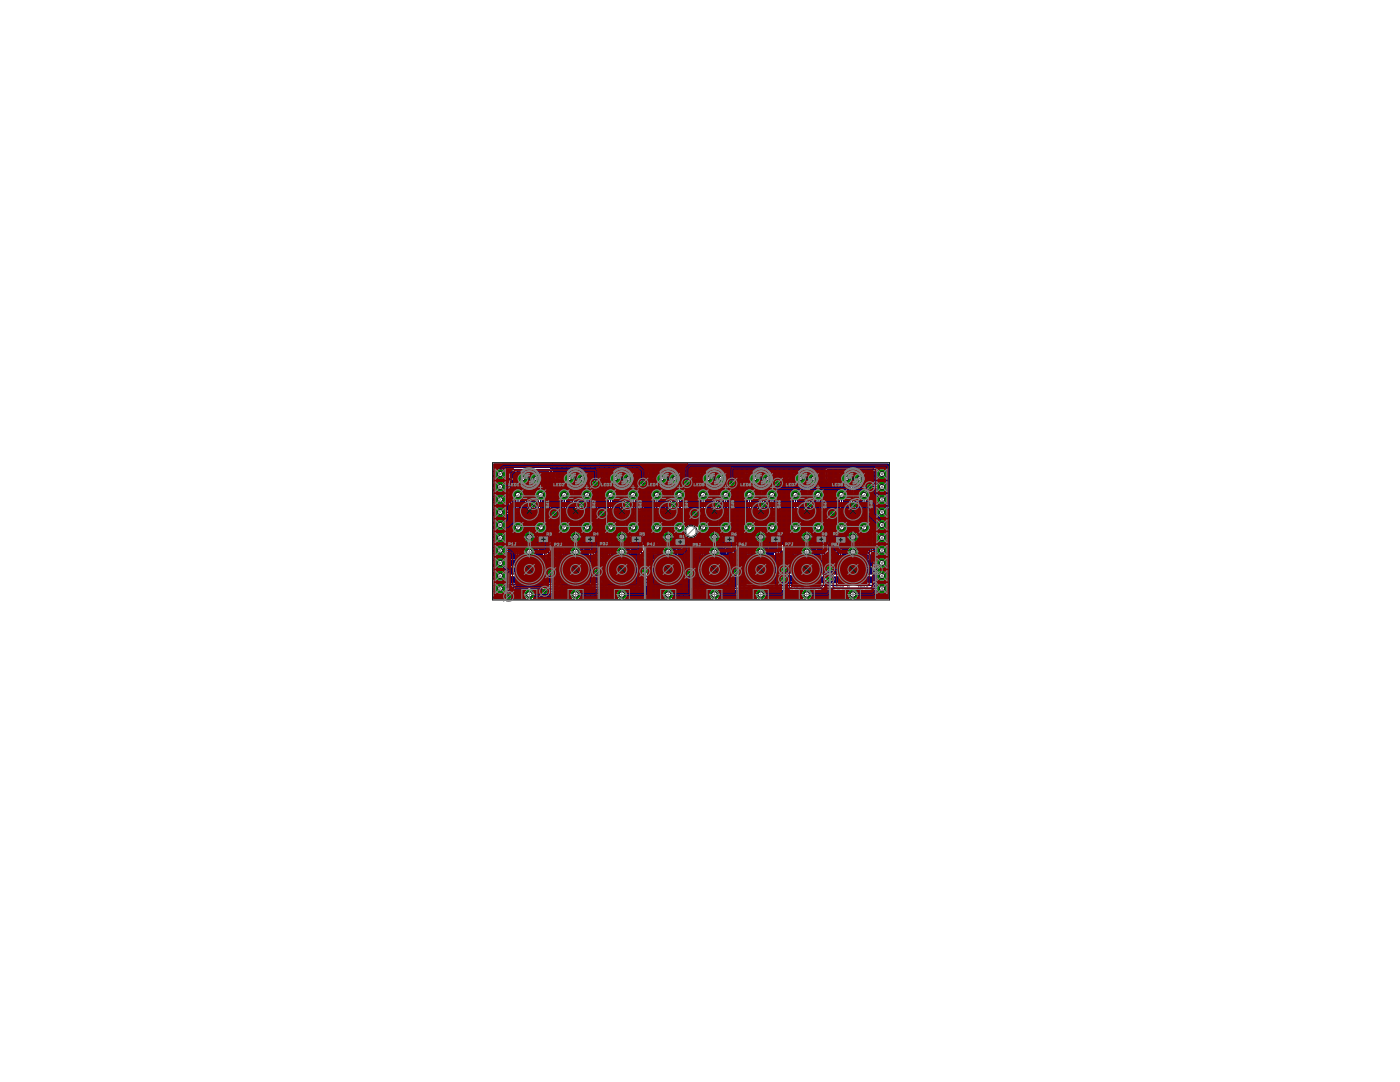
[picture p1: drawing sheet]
<svg xmlns="http://www.w3.org/2000/svg" width="279mm" height="216mm" viewBox="0 0 279 216" stroke-linecap="round" stroke-linejoin="round" font-family="sans-serif">
<g fill="none" stroke="#000" stroke-width=".2">
<path d="M102.1 95.6h.7M102.4 95.2v.8M111.1 95.5h.8M111.5 95.1v.8M120.4 95.5h.7M120.8 95.1v.8M129.7 95.5h.7M130.1 95.2v.6M138.7 95.5h.7M139.1 95.1v.8M147.7 95.5h.7M148.1 95.2v.6"/>
<path d="M156.7 95.4h.7M157.1 95v.8M166.3 95.5h.8M166.7 95.1v.8M99.2 117.4h1.3M99.8 116.8v1.3M101.9 113.2h.8M102.3 112.8v.8M102.7 108.6h1.2M103.3 108v1.2M104.3 101.7h.8M104.7 101.3v.8"/>
<path d="M107.7 108.8h.8M108.1 108.4v.8M108.2 113.2h1M108.7 112.7v1M108.8 101.7h.7M109.2 101.3v.7M111.1 113.2h.8M111.5 112.8v.8M111.7 108.4h1.2M112.3 107.8v1.1M113.8 101.8h.8M114.2 101.4v.8"/>
<path d="M116.8 108.8h.8M117.2 108.4v.8M117.5 113.2h.9M118 112.7v.9M118.2 101.7h.7M118.6 101.3v.7M120.4 113.2h.8M120.8 112.8v.8M121 108.6h1.2M121.6 108v1.2M122.8 101.8h.7M123.2 101.4v.8"/>
<path d="M126.1 109.2h.8M126.5 108.8v.7M126.8 113.2h.9M127.3 112.7v.9M127.4 101.8h.7M127.8 101.5v.7M129.6 113.2h.8M130 112.8v.8M130.4 108.7h1.2M131 108.1v1.1M131.7 101.8h.7M132.1 101.4v.8"/>
<path d="M135.5 109.4h.7M135.9 109v.7M136 113.2h1M136.4 101.6h.7M136.5 112.7v1M136.8 101.2v.7M138.8 113.3h.8M139.2 112.9v.8M139.8 108.7h1.1M140.4 108.1v1.1M141 102h.7M141.4 101.6v.8"/>
<path d="M145.2 109.2h.7M145.3 113.2h1M145.5 101.9h.7M145.6 108.8v.7M145.8 112.7v1M145.9 101.6v.7M148 113.2h.8M148.4 112.8v.8M148.8 108.6h1.1M149.4 108v1.2M150.1 102.3h.7M150.5 101.9v.8"/>
<path d="M153.7 108.7h.7M154.1 108.3v.8M154.5 113h.9M154.8 102.2h.7M155 112.6v.8M155.2 101.9v.7M157.3 113h.8M157.7 112.6v.8M158 108.8h1.1M158.6 108.2v1.1M159.5 102.1h.7M159.9 101.7v.7"/>
<path d="M163.2 109h.7M163.6 113.2h1M163.6 108.6v.7M163.8 102h.7M164.1 112.7v1M164.2 101.6v.7M166.5 113.2h.8M166.9 112.8v.8M167.1 108.5h1.1M167.7 107.9v1.2M168.6 102.1h.7M169 101.7v.7"/>
<path d="M172.2 108.8h.7M172.6 108.4v.8M173.1 113.2h1.1M173.2 102.2h.7M173.6 101.9v.7M173.7 112.7v1M175.3 117.4h1.4M176 116.8v1.3"/>
</g>
<g fill="none" stroke="#808080" stroke-width=".25">
<path d="M100.2 119.4h.7M100.9 118.7l-.4-.3v1M101.4 118.5v.7l.1 .2h.4l.1-.2M101.4 118.5l.1-.1h.4l.1 .1v.7M101.4 118.5l.6 .7M102.6 119.4h.6M103.2 118.7l-.3-.3v1M103.7 118.4h.4M103.9 118.4v.8l.2 .2 .3-.2M171.6 118.5v.7l.1 .2h.4l.2-.2M171.6 118.5l.1-.1h.4l.2 .1v.7M171.6 118.5l.7 .7"/>
<path d="M172.7 118.5v.7l.2 .2h.3l.2-.2M172.7 118.5l.2-.1h.3l.2 .1v.7M172.7 118.5l.7 .7M173.9 119.4h.7M174.6 118.7l-.3-.3v1M175.1 118.4h.3M175.3 118.4v.8l.1 .2 .4-.2"/>
</g>
<g fill="none" stroke="#808080" stroke-width=".2">
<path d="M101.7 97l.3-.1-.1 .2zM101.7 96.7l.3 .2M102 95.3v.7M102.2 97.1h.4M102.6 96.8l-.2-.1v.4M102.8 97.1h.3M102.8 95.3v.7M103.1 96.8l-.1-.1v.4M103.5 97l-.1 .1M103.7 97h-.3v-.3h.3v.4M110.5 96.7h-.3l.3 .5M110.8 97.2h.3"/>
<path d="M111.1 95.2v.7M111.1 96.9l-.2-.2v.5M111.3 97.2h.4M111.7 96.9l-.2-.2v.5M111.9 95.2v.7M112.1 97l-.2 .2M112.2 97h-.2v-.3h.2v.5M120.4 95.1v.8M120.4 96.6h-.3l.3 .4h-.3M121 96.6h-.4l.4 .4h-.4M121.2 97h.3M121.2 95.1v.8"/>
<path d="M121.5 96.7l-.1-.1v.4M121.9 96.9l-.1 .1M122.1 96.9h-.2l-.1-.3h.3v.4M129.5 97.2h.3M129.6 95.1v.8M129.8 96.8l-.2-.1v.5M130.4 96.8l-.3-.1-.1 .1 .4 .4h-.4M130.5 95.1v.8M130.6 97.2h.3M130.9 96.8l-.1-.1v.5M131.3 97l-.1 .2M131.5 97h-.3v-.3h.3v.5"/>
<path d="M138.4 96.9h.3v.3M138.4 96.9v.3h.3M138.4 96.9l.3 .3M138.6 95.1v.8M139.3 96.9h-.4l.4 .4h-.4M139.5 97.3h.3M139.5 95.1v.8M139.8 97l-.2-.2v.5M140.2 97.1l-.2 .2M140.4 97.1h-.3l-.1-.2 .4-.1v.5M147.5 96.9h.3l-.1-.2-.2 .1v.3h.3M147.6 95.1v.8"/>
<path d="M148.1 97.2h.3M148.4 96.9l-.2-.2v.5M148.5 95.1v.8M148.6 97.2h.3M148.9 96.9l-.1-.2v.5M149.4 97l-.2 .2M149.5 97l-.3-.1 .1-.2h.2v.5M156.4 96.8v.3l.2-.1M156.4 96.8h.1M156.6 96.7l-.2-.1v.2M156.6 95.1v.7M157.2 96.7h-.4l.4 .4h-.4"/>
<path d="M157.4 97.1h.3M157.5 95.1v.7M157.7 96.8l-.1-.2v.5M158.1 96.9l-.1 .2M158.3 96.9l-.3-.1 .1-.2h.2v.5M165.6 96.9v.2l.2-.1v-.1M165.6 96.9h.2M165.6 96.9v-.3l.2 .1v.2M166.1 97.1h.3M166.2 95.1v.8M166.4 96.8l-.2-.2v.5M166.6 97.1h.4"/>
<path d="M167 96.8l-.2-.2v.5M167.1 95.1v.8M167.4 97l-.2 .1M167.5 97h-.2v-.4h.2v.5M101.4 116.9h.1M101.4 116.9v.3l.3-.1M101.5 112.8v-1.3h1.6v1.3M101.5 113.4v3h1.6v-3M101.7 116.8l-.3-.1v.2M101.9 117.2h.3M102 110.3h.3v.2h-.3l.1 .2h.2M102 114v.3l.4-.3v.3"/>
<path d="M102 112.3v.4M102 112.5h.5l-.2 .2M102.2 116.9l-.1-.2v.5M102.3 115.6h.2l-.1 .2M102.3 115.6h-.3l.1 .2M102.3 115.6v.1M102.5 117.2h.3M102.6 110.3h.2l.1 .4M102.6 110.3v.4h.3M102.6 110.3l.3 .4M102.6 107.2h1.3v2.8h-1.3zM102.8 116.9l-.2-.2v.5"/>
<path d="M103 116.8l.3-.1 .1 .2-.4 .2h.4M103.1 110.7h.3M103.4 110.4l-.1-.1v.4M103.6 117.3h.3M103.7 110.3h.3l-.1 .4h-.2zM103.8 110.6l-.1 .1M104.3 101.3v.7M104.3 117l-.2 .2M104.5 117h-.3l-.1-.2 .4-.1v.5M105.1 101.3v.7M105.5 102.5h.5l-.1-.3-.2 .1v.2M105.5 102.2l.2 .2"/>
<path d="M105.5 101.8h.5l-.1 .2M105.5 101.1v.3M105.5 101.6v.4M105.5 101.2h.5l-.1 .2M106 100.5v.3h-.2l.1-.2-.3-.1v.3M106.7 116.7h-.3l.3 .4h-.3M107 117.1h.3M107.3 116.8l-.2-.2v.5M107.5 117.1h.4M107.7 108.4v.7M107.9 116.8l-.2-.2v.5M107.9 100.4h.2v.3h-.1z"/>
<path d="M107.9 101.5v.3M107.9 101.6h.5l-.2 .2M107.9 112.8v-1.3h1.6v1.3M107.9 113.4v3h1.6v-3M108 102v.4l.4-.1-.1-.3M108.1 116.7h.3l-.3 .3 .1 .1h.2M108.3 100.9l.1 .3h-.4M108.3 100.9l-.4 .1 .1 .2M108.3 100.9l-.3 .3M108.4 100.4l-.3 .3M108.4 114v.3l.3-.3 .2 .1-.1 .2M108.4 112.3v.4"/>
<path d="M108.4 112.5h.5l-.2 .2M108.5 108.4v.7M108.6 115.6h-.2l.1 .2M108.6 115.6h.3l-.1 .2M108.6 115.6v.1M108.7 117.2h.3M108.8 101.3v.7M108.9 109.6h.5l-.1-.3-.2 .1v.2M108.9 109.3l.2 .2M108.9 108.9h.5l-.2 .2M108.9 107.7l.2-.1 .1 .3h-.2zM108.9 108.7v.4"/>
<path d="M109.3 108.2l.1 .2-.4 .1M109.3 108.2h-.4l.1 .3M109.3 108.2l-.3 .3M109.4 117l-.2 .1M109.4 107.6l-.2 .3M109.6 117h-.3l-.1-.3 .4-.1v.5M109.6 101.3v.7M110.7 112.8v-1.3h1.5v1.3M110.7 113.4v3h1.5v-3M111 117.1h.3M111.2 114v.3l.3-.3 .2 .1-.1 .2M111.2 112.5h.5l-.2 .2"/>
<path d="M111.2 112.3v.4M111.3 110.2h-.4l.4 .4M111.3 116.8l-.2-.2v.5M111.4 115.6v.1M111.4 115.6h.3l-.1 .2M111.4 115.6h-.2l.1 .2M111.5 110.2h.2l.1 .4M111.5 110.2l.1 .4h.2M111.5 110.2l.3 .4M111.5 117.1h.4M111.6 107h1.3v2.8h-1.3zM111.9 116.8l-.2-.2v.5"/>
<path d="M112.1 110.6h.3M112.1 117.1h.3M112.4 110.3l-.2-.1v.4M112.4 116.8l-.1-.2v.5M112.6 110.2h.3v.4h-.3zM112.7 116.7l.2-.1 .1 .2-.3 .2h.3M112.8 110.5l-.2 .1M113.2 117.2h.4M113.8 101.5v.7M114 117l-.2 .1M114.1 117l-.3-.1 .1-.3h.2v.5M114.6 101.5v.7"/>
<path d="M115 102.6h.5l-.1-.3-.2 .1v.2M115 102.3l.2 .2M115 101.9h.5l-.2 .2M115 101.2v.3M115 101.7v.4M115 101.3h.5l-.2 .2M115.3 100.6v.3l.2-.2h-.5M116.1 116.8v.4l.3-.1M116.1 116.8l.2-.1 .1 .4M116.1 116.8l.3 .3M116.6 117.2h.3M116.8 108.4v.7"/>
<path d="M116.9 116.9l-.1-.2v.5M117.2 117.2h.3M117.2 112.8v-1.3h1.5v1.3M117.2 113.4v3h1.5v-3M117.3 101.6h.5l-.2 .2M117.3 101.5v.3M117.4 102v.4l.4-.1-.1-.3M117.5 116.9l-.2-.2v.5M117.6 108.4v.7M117.7 100.9l.1 .3h-.4M117.7 100.9l-.4 .1 .1 .2M117.7 114v.3l.3-.3 .2 .1-.1 .2"/>
<path d="M117.7 100.9l-.3 .3M117.7 112.5h.5l-.2 .2M117.7 112.3v.4M117.8 116.8l.2-.1 .1 .2-.3 .2h.3M117.8 100.4v.3h-.3l.1-.3h-.2v.3M117.9 115.6h.3l-.1 .2M117.9 115.6h-.2l.1 .2M117.9 115.6v.1M118 109.6h.5l-.1-.3-.2 .1v.2M118 108.9h.5l-.2 .2M118 109.3l.2 .2M118 108.7v.4"/>
<path d="M118.2 101.3v.7M118.3 117.3h.3M118.4 108.2v.3h-.3M118.4 108.2h-.3v.3M118.4 108.2l-.3 .3M118.5 107.6v.3h-.2v-.2l-.2-.1v.3M119 101.3v.7M119 117.1l-.1 .1M119.2 117.1h-.2l-.1-.3 .3-.1v.5M120 112.8v-1.3h1.6v1.3M120 113.4v3h1.6v-3M120.1 117l.4-.1-.1-.2-.3 .1v.3h.4"/>
<path d="M120.3 110.7h.3l-.2-.2v.5M120.5 114v.3l.3-.3 .2 .1-.1 .2M120.5 112.5h.5l-.2 .2M120.5 112.3v.4M120.7 116.8v.3h.3M120.7 116.8l.2-.1 .1 .4M120.7 116.8l.3 .3M120.7 115.6h-.2l.1 .2M120.7 115.6h.3l-.1 .2M120.7 115.6v.1M120.8 110.6l.3-.1 .1 .4M120.8 110.6l.1 .4 .3-.1"/>
<path d="M120.8 110.6l.4 .3M120.9 107.2h1.4v2.8h-1.4zM121.2 117.2h.4M121.4 111h.3M121.6 116.9l-.2-.2v.5M121.7 110.7l-.1-.2v.5M121.8 116.8l.2-.1 .1 .2-.3 .2h.3M122 110.5l.3 .1-.1 .4-.2-.1zM122.1 110.8l-.1 .2M122.4 117.3h.3M122.8 101.5v.7M123.1 117.1l-.2 .1"/>
<path d="M123.3 117.1h-.3l-.1-.3 .4-.1v.5M123.6 101.5v.7M124 102.6h.5l-.1-.3-.2 .1v.2M124 101.9h.5l-.2 .2M124 101.3h.5l-.2 .2M124 102.3l.2 .2M124 101.2v.3M124 101.7v.4M124.2 100.7h.3l-.1 .2M124.2 100.7h-.2l.1 .2M124.2 100.7v.1M125.5 117.1h.2"/>
<path d="M125.5 117.1v-.3l.3 .1-.1 .2M125.5 117.1v.2l.3-.1-.1-.1M126 116.9l.3-.1v.4M126 116.9v.3h.3M126 116.9l.3 .3M126.1 108.8v.7M126.5 101.6v.3M126.5 101.7h.5l-.2 .2M126.5 112.8v-1.3h1.6v1.3M126.5 113.4v3h1.6v-3M126.6 102.1v.3h.4l-.1-.3M126.6 117.3h.3"/>
<path d="M126.7 100.5v.3l.3-.3h-.5M126.9 101h-.3v.3M126.9 101l.1 .3h-.4M126.9 101l-.3 .3M126.9 117l-.2-.2v.5M126.9 108.8v.7M127 114v.3l.3-.3 .2 .1-.1 .2M127 112.3v.4M127 112.5h.5l-.2 .2M127.1 116.9l.3-.1 .1 .2-.4 .2h.4M127.2 115.6h.3l-.1 .2M127.2 115.6h-.2l.1 .2"/>
<path d="M127.2 115.6v.1M127.3 109.3h.5l-.2 .2M127.3 108v.3l.4-.3v.3M127.3 110h.5v-.2l-.2-.1-.1 .3M127.3 109.7l.2 .2M127.3 109.1v.4M127.4 101.5v.7M127.7 117.4h.3M127.7 108.6l.1 .2-.4 .1M127.7 108.6h-.3v.3M127.7 108.6l-.3 .3M128.2 101.5v.7"/>
<path d="M128.4 117.2l-.1 .1M128.6 117.2l-.3-.1 .1-.3h.2v.5M129.2 112.8v-1.3h1.5v1.3M129.2 113.4v3h1.5v-3M129.6 116.9h-.3l.3 .5M129.7 114v.3l.4-.3v.3M129.7 112.5h.5l-.2 .2M129.7 112.3v.4M129.8 117h.4v.3M129.8 117l.1 .4 .3-.1M129.8 117l.4 .3M129.9 115.6h.3l-.1 .2"/>
<path d="M129.9 115.6h-.2l.1 .2M129.9 115.6v.1M130.1 110.6h-.3l.3 .4h-.3M130.3 110.6h.3v.3M130.3 110.6v.3h.3M130.3 107.3h1.3v2.8h-1.3zM130.3 110.6l.3 .3M130.4 117.4h.3M130.7 117.1l-.1-.2v.5M130.9 111h.3M131 117h.3l-.3 .2v.2l.3-.1M131.2 110.7l-.2-.2v.5"/>
<path d="M131.4 110.6h.4l-.1 .4-.3-.1zM131.5 117.5h.3M131.6 110.8l-.2 .2M131.7 101.5v.7M132.2 117.2l-.1 .2M132.4 117.2h-.3l.1-.3h.2v.5M132.5 101.5v.7M132.9 102.6h.5l-.1-.3-.2 .1v.2M132.9 101.9h.5l-.2 .2M132.9 101.3h.5l-.2 .2M132.9 100.6v.3l.3-.3 .2 .1-.1 .2M132.9 102.3l.2 .2"/>
<path d="M132.9 101.2v.3M132.9 101.7v.4M134.3 117.1l.4-.1v.2l-.3 .1zM134.3 116.8l.4 .2M134.9 116.9l.1 .4 .2-.1M134.9 116.9l.3 .3M134.9 116.9h.3v.3M135.5 117.3h.3M135.5 100.6l.4-.4 .1 .4M135.5 101.5h.5l-.2 .2M135.5 101.4v.3M135.5 109v.7"/>
<path d="M135.6 101.9v.4h.3v-.4M135.7 112.8v-1.3h1.5v1.3M135.7 113.4v3h1.5v-3M135.8 116.9l-.2-.1v.5M135.9 100.8l-.4 .1 .1 .2M135.9 100.8v.3h-.3M135.9 100.8l-.3 .3M136 116.9h.4l-.4 .2 .1 .2 .3-.1M136.2 114v.3l.4-.3v.3M136.2 112.5h.5l-.2 .2M136.2 112.3v.4M136.3 109v.7"/>
<path d="M136.4 101.2v.8M136.4 115.6h.3l-.1 .2M136.4 115.6h-.2l.1 .2M136.4 115.6v.1M136.6 117.3h.3M136.7 110.2h.5l-.1-.3-.2 .1v.2M136.7 109.9l.2 .1M136.7 109.5h.5l-.2 .1M136.7 109.3v.3M137.1 108.2v.3h-.3M137.1 108.8v.3h-.3M137.1 108.2h-.3v.3"/>
<path d="M137.1 108.8h-.3v.3M137.1 108.8l-.3 .3M137.1 108.2l-.3 .3M137.2 101.2v.8M137.3 117.1l-.1 .2M137.5 117.1l-.3-.1v-.2h.3v.5M138.4 112.9v-1.3h1.5v1.3M138.4 113.5v3h1.5v-3M138.5 116.9h.3v.4M138.5 116.9v.4h.3M138.5 116.9l.3 .4M138.9 114.1v.3l.4-.3v.3"/>
<path d="M138.9 112.4v.4M138.9 112.6h.5l-.2 .2M139.1 116.9h.3v.4M139.1 116.9v.4h.3M139.1 116.9l.3 .4M139.1 115.7h-.2l.1 .3M139.1 115.7h.3l-.1 .3M139.1 115.7v.1M139.1 111h.4M139.5 110.7l-.2-.2v.5M139.6 117.3h.4M139.7 110.6h.3v.3"/>
<path d="M139.7 110.6v.3h.3M139.7 107.3h1.3v2.8h-1.3zM139.7 110.6l.3 .3M140 117l-.2-.1v.4M140.2 116.9h.3l-.3 .3 .1 .1h.2M140.3 111h.3M140.6 110.7l-.2-.2v.5M140.8 117.4h.3M140.8 110.6h.4l-.1 .4-.3-.1zM141 101.6v.8M141 110.8l-.2 .2M141.5 117.2l-.2 .1"/>
<path d="M141.6 117.2h-.2l-.1-.3h.3v.4M141.8 101.6v.8M142.2 102.8h.5v-.2h-.3v.2M142.2 101h.5l-.2 .1M142.2 101.5h.5l-.2 .2M142.2 102.5l.2 .2M142.2 102.1h.5l-.2 .2M142.2 100.8v.3M142.2 101.4v.3M142.2 101.9v.4M143.7 116.9h.4v.2l-.3-.1-.1 .3h.4M144.3 117l.2-.1 .1 .4"/>
<path d="M144.3 117l.1 .4 .2-.1M144.3 117l.3 .3M144.6 101.7v.3M144.6 101.8h.5l-.2 .2M144.7 102.2v.4l.4-.1-.1-.3M144.8 100.6h-.2l.1 .3M144.8 100.6h.3l-.1 .3M144.8 100.6v.1M144.9 117.4h.3M145 101.1l-.4 .1 .1 .2M145 101.1l.1 .2-.4 .1M145 101.1l-.3 .3"/>
<path d="M145 112.8v-1.3h1.5v1.3M145 113.4v3h1.5v-3M145.2 108.8v.7M145.2 117l-.2-.1v.5M145.4 117h.4l-.4 .2 .1 .2 .3-.1M145.4 101.5v.8M145.5 112.5h.5l-.2 .2M145.5 114v.3l.3-.3 .2 .1-.1 .2M145.5 112.3v.4M145.7 115.6v.1M145.7 115.6h.3l-.1 .2M145.7 115.6h-.2l.1 .2"/>
<path d="M146 117.4h.3M146 108.8v.7M146.3 101.5v.8M146.4 109.3h.5l-.2 .2M146.4 108.2h.5l-.2 .1M146.4 110h.5l-.1-.3-.2 .1v.2M146.4 109.7l.2 .2M146.4 108v.3M146.4 109.1v.4M146.7 117.2l-.2 .2M146.8 108.6v.3h-.3M146.8 108.6h-.3v.3"/>
<path d="M146.8 108.6l-.3 .3M146.9 117.2h-.3l-.1-.2 .4-.1v.5M147.6 112.8v-1.3h1.5v1.3M147.6 113.4v3h1.5v-3M147.8 117.1h.3l-.2-.3v.5M148.1 114v.3l.4-.3v.3M148.1 112.5h.5l-.2 .2M148.1 112.3v.4M148.3 110.6h.1M148.3 110.6v.3l.2-.1M148.3 115.6h-.2v.2M148.3 115.6h.3l-.1 .2"/>
<path d="M148.3 115.6v.1M148.4 116.9v.3h.3M148.4 116.9l.2-.1 .1 .4M148.4 116.9l.3 .3M148.5 110.5l-.2-.1v.2M148.7 107.2h1.3v2.8h-1.3zM148.8 110.5h.3v.3M148.8 110.5v.4l.3-.1M148.8 110.5l.3 .3M148.9 117.3h.3M149.2 117l-.1-.2v.5M149.3 110.9h.3"/>
<path d="M149.5 116.9l.2-.1 .1 .2-.3 .2h.3M149.6 110.6l-.1-.2v.5M149.9 110.5h.3l-.1 .4-.2-.1zM150 110.7l-.1 .2M150.1 117.4h.3M150.1 101.9v.8M150.8 117.1l-.2 .2M150.9 101.9v.8M150.9 117.1h-.2l-.1-.2 .3-.1v.5M151.3 102.4h.5l-.2 .2M151.3 103.1h.5v-.2l-.3-.1v.3M151.3 102.8l.2 .2"/>
<path d="M151.3 102.2v.4M151.5 101.2h-.2l.1 .2h.1M151.5 101.2h.3l-.1 .2h-.2M151.5 101.2v.2M151.7 101.7l.1 .2-.4 .1M151.7 101.7h-.3v.3M151.7 101.7l-.3 .3M153.4 116.8h.4v.3l-.3-.1-.1 .2h.4M153.6 108.3v.8M153.9 101h.4l-.1 .2M153.9 102.1h.4l-.1 .2M153.9 100.9v.3"/>
<path d="M153.9 102v.3M153.9 102.5v.3h.4v-.3M154 117.3h.3M154.2 112.6v-1.3h1.5v1.3M154.2 113.2v3h1.5v-3M154.3 101.4v.2l-.4 .1M154.3 101.4l-.4 .3M154.3 101.4h-.4v.3M154.3 117l-.1-.2v.5M154.5 108.3v.8M154.6 117.3h.3M154.7 112.3h.5l-.2 .2"/>
<path d="M154.7 112.1v.4M154.7 113.8v.3l.3-.3 .2 .1-.1 .2M154.7 101.8v.8M154.9 117l-.2-.2v.5M154.9 109.5h.5v-.2l-.3-.1v.3M154.9 107.8l.4-.3 .1 .3M154.9 109.2l.2 .1M154.9 108.8h.5l-.2 .1M154.9 108.6v.3M154.9 115.4h.3l-.1 .3M154.9 115.4h-.2v.3M154.9 115.4v.1"/>
<path d="M155.1 116.9h.3l-.3 .2 .1 .2 .2-.1M155.3 108.1l.1 .2-.4 .1M155.3 108.1h-.4l.1 .3M155.3 108.1l-.3 .3M155.6 101.8v.8M155.7 117.4h.3M156.4 117.1l-.1 .2M156.6 117.1h-.3v-.2l.3-.1v.5M156.9 112.6v-1.3h1.5v1.3M156.9 113.2v3h1.5v-3M157.2 117.2h.4l-.3-.3v.5M157.4 113.8v.3l.3-.3 .2 .1-.1 .2"/>
<path d="M157.4 112.3h.5l-.2 .2M157.4 112.1v.4M157.5 110.7l.3-.1 .1 .4M157.5 110.7l.1 .4 .3-.1M157.5 110.7l.4 .3M157.6 115.4h.3l-.1 .3M157.6 115.4h-.2l.1 .3M157.6 115.4v.1M157.8 117.4h.3M157.9 107.4h1.3v2.8h-1.3zM158.1 110.7h.3v.3M158.1 110.7l.1 .4 .2-.1"/>
<path d="M158.1 110.7l.3 .3M158.1 117.1l-.1-.2v.5M158.4 117.4h.3M158.7 111.1h.3M158.7 117.1l-.2-.2v.5M158.9 117h.4l-.4 .2 .1 .2 .3-.1M159 110.7l-.2-.1v.5M159.2 110.7h.3l-.1 .4-.2-.1zM159.4 110.9l-.2 .2M159.4 101.7v.7M159.5 117.5h.3M160.2 117.2l-.1 .2"/>
<path d="M160.3 101.7v.7M160.4 117.2h-.3v-.3h.3v.5M160.7 102.2h.5l-.2 .2M160.7 101.6h.5l-.2 .2M160.7 102.9h.5v-.2l-.3-.1-.1 .3M160.7 102.6l.1 .2M160.7 101.5v.3M160.7 102v.4M161.1 100.9v.3h-.3M161.1 100.9l-.4 .1 .1 .2M161.1 100.9l-.3 .3M161.8 117.1h.1"/>
<path d="M161.8 117.1v.2h.3M162.1 116.9h-.3v.2M162.3 116.9h.3v.4M162.3 116.9v.4h.3M162.3 116.9l.3 .4M162.9 100.6v.4l.3-.4 .1 .1v.3M162.9 101.8v.3M162.9 101.9h.4l-.1 .2M162.9 117.3h.3M162.9 102.3v.4l.4-.1v-.3M163.2 108.6v.7M163.2 117l-.2-.1v.4"/>
<path d="M163.3 101.2l-.4 .1v.2M163.3 101.2v.3h-.4M163.3 101.2l-.4 .3M163.3 112.8v-1.3h1.5v1.3M163.3 113.4v3h1.5v-3M163.4 116.9h.3l.1 .1-.4 .3h.4M163.7 101.6v.8M163.8 112.3v.4M163.8 114v.3l.3-.3 .2 .1-.1 .2M163.8 112.5h.5l-.2 .2M164 117.4h.3M164 108.6v.7"/>
<path d="M164 115.6h-.2l.1 .2M164 115.6h.3l-.1 .2M164 115.6v.1M164.4 109.8h.5l-.1-.3-.3 .1v.2M164.4 109.1h.5l-.2 .1M164.4 109.5l.1 .1M164.4 108.9v.3M164.6 101.6v.8M164.6 107.9h-.2l.1 .2M164.6 107.9h.3l-.1 .2M164.6 107.9v.1M164.7 117.2l-.1 .1"/>
<path d="M164.8 108.4v.3h-.3M164.8 108.4h-.3v.3M164.8 108.4l-.3 .3M164.9 117.2h-.2l-.1-.3h.3v.4M166.1 112.8v-1.3h1.5v1.3M166.1 113.4v3h1.5v-3M166.4 110.7l.3-.1-.1 .3zM166.4 110.4l.3 .2M166.6 112.5h.5l-.2 .2M166.6 114v.3l.3-.3 .2 .1-.1 .2M166.6 112.3v.4M166.7 116.9h-.4l.4 .4h-.4"/>
<path d="M166.8 115.6v.1M166.8 115.6h-.2v.2M166.8 115.6h.3l-.1 .2M166.9 116.9h.2l.1 .4M166.9 116.9v.4h.3M166.9 116.9l.3 .4M166.9 110.5l.3-.1 .1 .4M166.9 110.5l.1 .4 .3-.1M166.9 110.5l.4 .3M167 107.1h1.3v2.8h-1.3zM167.4 117.3h.4M167.5 110.9h.3"/>
<path d="M167.7 102.7h.4l-.1 .1M167.7 102.5v.3M167.7 103.4h.4v-.3h-.2l-.1 .3M167.7 103.1l.1 .1M167.8 117l-.2-.1v.4M167.8 110.5l-.1-.1v.5M167.9 101.4l.1 .3 .1-.1v-.2h-.4v.3M168 116.9h.3v.1l-.3 .3h.3M168.1 101.9v.3l-.4 .1M168.1 101.9l-.4 .1v.3M168.1 101.9l-.4 .4M168.1 110.4l.3 .1-.1 .4-.2-.1z"/>
<path d="M168.2 110.7l-.1 .2M168.5 101.7v.7M168.6 117.4h.3M169.3 117.2l-.2 .1M169.4 101.7v.7M169.5 117.2h-.3l-.1-.3h.4v.4M171.2 117.4h.3M171.5 117.1l-.2-.2v.5M171.7 117l.3-.1v.4M171.7 117l.1 .4 .2-.1M171.7 117l.3 .3M172.1 108.4v.7"/>
<path d="M172.3 102.1h.4l-.1 .2M172.3 102v.3M172.3 117.4h.3M172.3 102.5v.3h.4v-.3M172.6 117.1l-.2-.2v.5M172.7 100.9h-.4v.3M172.7 101.4v.2l-.4 .1M172.7 101.4h-.4v.3M172.7 100.9v.2l-.4 .1M172.7 101.4l-.4 .3M172.7 100.9l-.4 .3M172.8 117h.4l-.4 .2 .1 .2 .3-.1"/>
<path d="M172.9 112.8v-1.3h1.5v1.3M172.9 113.4v3h1.5v-3M173 108.4v.7M173.1 101.8v.8M173.4 114v.3l.4-.3v.3M173.4 112.3v.4M173.4 112.5h.5l-.2 .2M173.4 109.6h.5l-.1-.3-.3 .1v.2M173.4 108.9h.5l-.2 .2M173.4 117.5h.3M173.4 109.3l.1 .2M173.4 108.7v.4"/>
<path d="M173.6 115.6h.3l-.1 .2M173.6 115.6h-.2v.2M173.6 115.6v.1M173.6 107.6v.3l.3-.2h-.5M173.8 108.2v.3h-.3M173.8 108.2h-.3v.3M173.8 108.2l-.3 .3M174 101.8v.8M174.1 117.2l-.1 .2M174.3 117.2h-.3l.1-.3h.2v.5"/>
</g>
<g fill="#808080" stroke="#808080" stroke-width=".2">
<path d="M99.6 102h.5v.5h-.5z"/>
<path d="M99.6 104.5h.5v.5h-.5z"/>
<path d="M99.6 107h.5v.5h-.5z"/>
<path d="M99.6 109.6h.5v.5h-.5z"/>
<path d="M99.6 112.1h.5v.5h-.5z"/>
<path d="M99.6 114.6h.5v.5h-.5z"/>
<path d="M99.6 117.2h.5v.5h-.5z"/>
<path d="M99.6 99.4h.5v.5h-.5z"/>
<path d="M99.6 96.9h.5v.5h-.5z"/>
<path d="M99.6 94.4h.5v.5h-.5z"/>
<path d="M175.7 102h.6v.5h-.6z"/>
<path d="M175.7 104.5h.6v.5h-.6z"/>
<path d="M175.7 107h.6v.5h-.6z"/>
<path d="M175.7 109.6h.6v.5h-.6z"/>
<path d="M175.7 112.1h.6v.5h-.6z"/>
<path d="M175.7 114.6h.6v.5h-.6z"/>
<path d="M175.7 117.2h.6v.5h-.6z"/>
<path d="M175.7 99.4h.6v.5h-.6z"/>
<path d="M175.7 96.9h.6v.5h-.6z"/>
<path d="M175.7 94.4h.6v.5h-.6z"/>
<path d="M104 108.4h.6v.4h-.6z"/>
<path d="M102 107.4h.6v.5h-.6z"/>
<path d="M102 109.3h.6v.4h-.6z"/>
<path d="M107.6 109.1h1v.5h-1z"/>
<path d="M107.6 107.9h1v.6h-1z"/>
<path d="M104.2 102h1v.5h-1z"/>
<path d="M104.2 100.9h1v.5h-1z"/>
<path d="M101.9 94.8h1v.5h-1z"/>
<path d="M101.9 95.9h1v.6h-1z"/>
<path d="M108.7 100.9h1v.5h-1z"/>
<path d="M108.7 102h1v.5h-1z"/>
<path d="M113 108.2h.6v.4h-.6z"/>
<path d="M111 107.2h.6v.5h-.6z"/>
<path d="M111 109.1h.6v.5h-.6z"/>
<path d="M116.7 109.1h1v.5h-1z"/>
<path d="M116.7 107.9h1v.6h-1z"/>
<path d="M113.7 102.1h1v.5h-1z"/>
<path d="M113.7 101h1v.5h-1z"/>
<path d="M111 94.7h1v.5h-1z"/>
<path d="M111 95.9h1v.5h-1z"/>
<path d="M118.1 100.9h1v.5h-1z"/>
<path d="M118.1 102h1v.5h-1z"/>
<path d="M122.3 108.4h.6v.4h-.6z"/>
<path d="M120.3 107.4h.6v.5h-.6z"/>
<path d="M120.3 109.3h.6v.4h-.6z"/>
<path d="M126 109.5h1v.5h-1z"/>
<path d="M126 108.4h1v.5h-1z"/>
<path d="M122.7 102.1h1v.5h-1z"/>
<path d="M122.7 101h1v.5h-1z"/>
<path d="M120.3 94.7h.9v.5h-.9z"/>
<path d="M120.3 95.8h.9v.5h-.9z"/>
<path d="M127.3 101h.9v.5h-.9z"/>
<path d="M127.3 102.1h.9v.5h-.9z"/>
<path d="M131.7 108.5h.6v.4h-.6z"/>
<path d="M129.7 107.5h.6v.5h-.6z"/>
<path d="M129.7 109.4h.6v.5h-.6z"/>
<path d="M135.4 109.7h1v.5h-1z"/>
<path d="M135.4 108.6h1v.5h-1z"/>
<path d="M131.6 102.1h.9v.5h-.9z"/>
<path d="M131.6 101h.9v.5h-.9z"/>
<path d="M129.6 94.7h1v.5h-1z"/>
<path d="M129.6 95.8h1v.5h-1z"/>
<path d="M136.3 100.8h.9v.5h-.9z"/>
<path d="M136.3 101.9h.9v.5h-.9z"/>
<path d="M141.1 108.5h.6v.4h-.6z"/>
<path d="M139.1 107.5h.6v.5h-.6z"/>
<path d="M139.1 109.4h.6v.5h-.6z"/>
<path d="M145.1 109.5h.9v.5h-.9z"/>
<path d="M145.1 108.4h.9v.5h-.9z"/>
<path d="M140.9 102.3h1v.5h-1z"/>
<path d="M140.9 101.2h1v.5h-1z"/>
<path d="M138.6 94.7h1v.5h-1z"/>
<path d="M138.6 95.8h1v.5h-1z"/>
<path d="M145.4 101h.9v.6h-.9z"/>
<path d="M145.4 102.2h.9v.5h-.9z"/>
<path d="M150.1 108.4h.6v.4h-.6z"/>
<path d="M148.1 107.4h.6v.5h-.6z"/>
<path d="M148.1 109.3h.6v.4h-.6z"/>
<path d="M153.6 109h.9v.5h-.9z"/>
<path d="M153.6 107.8h.9v.6h-.9z"/>
<path d="M150 102.6h.9v.5h-.9z"/>
<path d="M150 101.5h.9v.5h-.9z"/>
<path d="M147.6 94.7h.9v.5h-.9z"/>
<path d="M147.6 95.8h.9v.5h-.9z"/>
<path d="M154.7 101.3h.9v.6h-.9z"/>
<path d="M154.7 102.5h.9v.5h-.9z"/>
<path d="M159.3 108.6h.6v.4h-.6z"/>
<path d="M157.3 107.6h.6v.5h-.6z"/>
<path d="M157.3 109.5h.6v.5h-.6z"/>
<path d="M163.1 109.3h.9v.5h-.9z"/>
<path d="M163.1 108.2h.9v.5h-.9z"/>
<path d="M159.4 102.4h.9v.5h-.9z"/>
<path d="M159.4 101.3h.9v.5h-.9z"/>
<path d="M156.6 94.6h.9v.5h-.9z"/>
<path d="M156.6 95.7h.9v.5h-.9z"/>
<path d="M163.7 101.2h.9v.5h-.9z"/>
<path d="M163.7 102.3h.9v.5h-.9z"/>
<path d="M168.4 108.2h.6v.5h-.6z"/>
<path d="M166.4 107.3h.6v.5h-.6z"/>
<path d="M166.4 109.2h.6v.5h-.6z"/>
<path d="M172.1 109.1h.9v.5h-.9z"/>
<path d="M172.1 107.9h.9v.6h-.9z"/>
<path d="M168.5 101.3h.9v.5h-.9z"/>
<path d="M168.5 102.4h.9v.5h-.9z"/>
<path d="M166.2 94.7h.9v.5h-.9z"/>
<path d="M166.2 95.8h.9v.5h-.9z"/>
<path d="M173.1 101.3h.9v.6h-.9z"/>
<path d="M173.1 102.5h.9v.5h-.9z"/>
<path d="M107.7 108.6h.8v.4h-.8z"/>
<path d="M104.3 101.5h.8v.4h-.8z"/>
<path d="M102 95.4h.8v.4h-.8z"/>
<path d="M116.8 108.6h.8v.4h-.8z"/>
<path d="M113.8 101.6h.8v.4h-.8z"/>
<path d="M111.1 95.3h.8v.5h-.8z"/>
<path d="M126.1 108.9h.8v.5h-.8z"/>
<path d="M122.8 101.6h.8v.4h-.8z"/>
<path d="M120.4 95.3h.8v.4h-.8z"/>
<path d="M135.5 109.2h.8v.4h-.8z"/>
<path d="M131.7 101.6h.8v.4h-.8z"/>
<path d="M129.7 95.3h.8v.4h-.8z"/>
<path d="M145.2 108.9h.8v.5h-.8z"/>
<path d="M141 101.8h.8v.4h-.8z"/>
<path d="M138.7 95.3h.8v.4h-.8z"/>
<path d="M153.7 108.5h.8v.4h-.8z"/>
<path d="M150.1 102.1h.8v.4h-.8z"/>
<path d="M147.7 95.3h.8v.4h-.8z"/>
<path d="M163.2 108.8h.8v.4h-.8z"/>
<path d="M159.5 101.9h.8v.4h-.8z"/>
<path d="M156.7 95.2h.8v.4h-.8z"/>
<path d="M172.2 108.6h.8v.4h-.8z"/>
<path d="M168.6 101.9h.8v.4h-.8z"/>
<path d="M166.3 95.3h.7v.4h-.7z"/>
</g>
<path d="M98.6 94l.6-.7h1.3l.6 .7v1.2l-.6 .7 .6 .6v1.3l-.6 .6 .6 .6v1.3l-.6 .6 .6 .7v1.2l-.6 .7 .6 .6v1.3l-.6 .6 .6 .7v1.2l-.6 .7 .6 .6v1.3l-.6 .6 .6 .6v1.3l-.6 .6 .6 .7v1.2l-.6 .7 .6 .6v1.3l-.6 .6h-1.3l-.6-.6v-1.3l.6-.6-.6-.7v-1.2l.6-.7-.6-.6v-1.3l.6-.6-.6-.6v-1.3l.6-.6-.6-.7v-1.2l.6-.7-.6-.6v-1.3l.6-.6-.6-.7v-1.2l.6-.7-.6-.6v-1.3l.6-.6-.6-.6v-1.3l.6-.6-.6-.7zM174.7 94l.7-.7h1.2l.7 .7v1.2l-.7 .7 .7 .6v1.3l-.7 .6 .7 .6v1.3l-.7 .6 .7 .7v1.2l-.7 .7 .7 .6v1.3l-.7 .6 .7 .7v1.2l-.7 .7 .7 .6v1.3l-.7 .6 .7 .6v1.3l-.7 .6 .7 .7v1.2l-.7 .7 .7 .6v1.3l-.7 .6h-1.2l-.7-.6v-1.3l.7-.6-.7-.7v-1.2l.7-.7-.7-.6v-1.3l.7-.6-.7-.6v-1.3l.7-.6-.7-.7v-1.2l.7-.7-.7-.6v-1.3l.7-.6-.7-.7v-1.2l.7-.7-.7-.6v-1.3l.7-.6-.7-.6v-1.3l.7-.6-.7-.7z" fill="none" stroke="#808080" stroke-width=".21"/>
<path d="M109.2 101.7h.1M118.6 101.7h.1M127.8 101.8h.1M136.8 101.6h.1M145.8 101.9h.1M155.2 102.2h.1M164.1 102h.1M173.5 102.2h.1" fill="none" stroke="#808080" stroke-width=".57"/>
<g fill="none" stroke="#000080" stroke-width=".2">
<path d="M101.4 94.1h2v3h-2zM110.5 94.1h2v2.9h-2zM119.8 94h2v3h-2zM129.1 94h2v3h-2zM138.1 94h2v3h-2zM147.1 94h2v3h-2zM156.1 93.9h2v3h-2zM165.7 94h1.9v3h-1.9zM103.7 100.2h2v3h-2zM107.1 107.3h2v3h-2zM108.2 100.2h2v3h-2zM113.2 100.3h2v3h-2z"/>
<path d="M116.2 107.3h2v3h-2zM117.3 109.3v.3h-.1M117.6 100.2h2v3h-2zM122.2 100.3h2v3h-2zM125.5 107.7h2v3h-2zM126.8 100.3h2v3h-2zM131.1 100.3h2v3h-2zM134.9 107.9h2v2.9h-2zM135.8 100.1h2v3h-2zM140.4 100.5h2v3h-2zM144.6 107.7h2v3h-2zM144.9 100.4h2v3h-2z"/>
<path d="M149.5 100.8h1.9v3h-1.9zM153.1 107.2h1.9v3h-1.9zM154.2 100.7h1.9v3h-1.9zM158.9 100.6h1.9v3h-1.9zM162.6 107.5h1.9v3h-1.9zM163.2 100.5h1.9v3h-1.9zM168 100.6h1.9v3h-1.9zM171.6 107.3h1.9v3h-1.9zM172.6 100.7h1.9v3h-1.9z"/>
</g>
<g fill="#000080" stroke="#000080" stroke-width=".2">
<path d="M103.7 108.1h1.4v1h-1.4z"/>
<path d="M101.5 107.1h1.4v1h-1.4z"/>
<path d="M101.5 109h1.4v1h-1.4z"/>
<path d="M107.6 109.1h1v1.1h-1z"/>
<path d="M107.6 107.4h1v1.1h-1z"/>
<path d="M104.2 102h1v1.1h-1z"/>
<path d="M104.2 100.3h1v1.1h-1z"/>
<path d="M101.9 94.2h1v1.1h-1z"/>
<path d="M101.9 95.9h1v1.1h-1z"/>
<path d="M108.2 111.8h1v1.1h-1z"/>
<path d="M108.2 113.5h1v1.1h-1z"/>
<path d="M108.2 115.1h1v1.1h-1z"/>
<path d="M101.8 111.8h1v1.1h-1z"/>
<path d="M101.8 113.5h1v1.1h-1z"/>
<path d="M101.8 115.1h1v1.1h-1z"/>
<path d="M108.7 100.3h1v1.1h-1z"/>
<path d="M108.7 102h1v1.1h-1z"/>
<path d="M112.7 107.9h1.4v1h-1.4z"/>
<path d="M110.5 106.9h1.4v1h-1.4z"/>
<path d="M110.5 108.8h1.4v1.1h-1.4z"/>
<path d="M116.7 109.1h1v1.1h-1z"/>
<path d="M116.7 107.4h1v1.1h-1z"/>
<path d="M113.7 102.1h1v1.1h-1z"/>
<path d="M113.7 100.4h1v1.1h-1z"/>
<path d="M111 94.1h1v1.1h-1z"/>
<path d="M111 95.8h1v1.1h-1z"/>
<path d="M117.5 111.8h1v1.1h-1z"/>
<path d="M117.5 113.5h1v1.1h-1z"/>
<path d="M117.5 115.1h1v1.1h-1z"/>
<path d="M111 111.8h1v1.1h-1z"/>
<path d="M111 113.5h1v1.1h-1z"/>
<path d="M111 115.1h1v1.1h-1z"/>
<path d="M118.1 100.3h1v1.1h-1z"/>
<path d="M118.1 102h1v1.1h-1z"/>
<path d="M122 108.1h1.4v1h-1.4z"/>
<path d="M119.8 107.1h1.4v1h-1.4z"/>
<path d="M119.8 109h1.4v1h-1.4z"/>
<path d="M126 109.5h1v1.1h-1z"/>
<path d="M126 107.8h1v1.1h-1z"/>
<path d="M122.7 102.1h1v1.1h-1z"/>
<path d="M122.7 100.4h1v1.1h-1z"/>
<path d="M120.3 94.1h1v1.1h-1z"/>
<path d="M120.3 95.8h1v1.1h-1z"/>
<path d="M126.8 111.8h1v1.1h-1z"/>
<path d="M126.8 113.5h1v1.1h-1z"/>
<path d="M126.8 115.1h1v1.1h-1z"/>
<path d="M120.3 111.8h1v1.1h-1z"/>
<path d="M120.3 113.5h1v1.1h-1z"/>
<path d="M120.3 115.1h1v1.1h-1z"/>
<path d="M127.3 100.4h1v1.1h-1z"/>
<path d="M127.3 102.1h1v1.1h-1z"/>
<path d="M131.4 108.2h1.4v1h-1.4z"/>
<path d="M129.2 107.2h1.4v1h-1.4z"/>
<path d="M129.2 109.1h1.4v1.1h-1.4z"/>
<path d="M135.4 109.7h1v1.1h-1z"/>
<path d="M135.4 108h1v1.1h-1z"/>
<path d="M131.6 102.1h1v1.1h-1z"/>
<path d="M131.6 100.4h1v1.1h-1z"/>
<path d="M129.6 94.1h1v1.1h-1z"/>
<path d="M129.6 95.8h1v1.1h-1z"/>
<path d="M136 111.8h1v1.1h-1z"/>
<path d="M136 113.5h1v1.1h-1z"/>
<path d="M136 115.1h1v1.1h-1z"/>
<path d="M129.5 111.8h1v1.1h-1z"/>
<path d="M129.5 113.5h1v1.1h-1z"/>
<path d="M129.5 115.1h1v1.1h-1z"/>
<path d="M136.3 100.2h1v1.1h-1z"/>
<path d="M136.3 101.9h1v1.1h-1z"/>
<path d="M140.8 108.2h1.4v1h-1.4z"/>
<path d="M138.6 107.2h1.4v1h-1.4z"/>
<path d="M138.6 109.1h1.4v1.1h-1.4z"/>
<path d="M145.1 109.5h1v1.1h-1z"/>
<path d="M145.1 107.8h1v1.1h-1z"/>
<path d="M140.9 102.3h1v1.1h-1z"/>
<path d="M140.9 100.6h1v1.1h-1z"/>
<path d="M138.6 94.1h1v1.1h-1z"/>
<path d="M138.6 95.8h1v1.1h-1z"/>
<path d="M145.3 111.8h1v1.1h-1z"/>
<path d="M145.3 113.5h1v1.1h-1z"/>
<path d="M145.3 115.1h1v1.1h-1z"/>
<path d="M138.7 111.9h1v1.1h-1z"/>
<path d="M138.7 113.6h1v1.1h-1z"/>
<path d="M138.7 115.2h1v1.1h-1z"/>
<path d="M145.4 100.5h1v1.1h-1z"/>
<path d="M145.4 102.2h1v1.1h-1z"/>
<path d="M149.8 108.1h1.4v1h-1.4z"/>
<path d="M147.6 107.1h1.4v1h-1.4z"/>
<path d="M147.6 109h1.4v1h-1.4z"/>
<path d="M153.6 109h1v1.1h-1z"/>
<path d="M153.6 107.3h1v1.1h-1z"/>
<path d="M150 102.6h1v1.1h-1z"/>
<path d="M150 100.9h1v1.1h-1z"/>
<path d="M147.6 94.1h1v1.1h-1z"/>
<path d="M147.6 95.8h1v1.1h-1z"/>
<path d="M154.5 111.6h1v1.1h-1z"/>
<path d="M154.5 113.3h1v1.1h-1z"/>
<path d="M154.5 114.9h1v1.1h-1z"/>
<path d="M147.9 111.8h1v1.1h-1z"/>
<path d="M147.9 113.5h1v1.1h-1z"/>
<path d="M147.9 115.1h1v1.1h-1z"/>
<path d="M154.7 100.8h1v1.1h-1z"/>
<path d="M154.7 102.5h1v1.1h-1z"/>
<path d="M159 108.3h1.4v1h-1.4z"/>
<path d="M156.8 107.3h1.4v1.1h-1.4z"/>
<path d="M156.8 109.2h1.4v1h-1.4z"/>
<path d="M163.1 109.3h1v1.1h-1z"/>
<path d="M163.1 107.6h1v1.1h-1z"/>
<path d="M159.4 102.4h1v1.1h-1z"/>
<path d="M159.4 100.7h1v1.1h-1z"/>
<path d="M156.6 94h1v1.1h-1z"/>
<path d="M156.6 95.7h1v1.1h-1z"/>
<path d="M163.6 111.8h1v1.1h-1z"/>
<path d="M163.6 113.5h1v1.1h-1z"/>
<path d="M163.6 115.1h1v1.1h-1z"/>
<path d="M157.2 111.6h1v1.1h-1z"/>
<path d="M157.2 113.3h1v1.1h-1z"/>
<path d="M157.2 114.9h1v1.1h-1z"/>
<path d="M163.7 100.6h1v1.1h-1z"/>
<path d="M163.7 102.3h1v1.1h-1z"/>
<path d="M168.1 108h1.4v1h-1.4z"/>
<path d="M165.9 107h1.4v1.1h-1.4z"/>
<path d="M165.9 108.9h1.4v1h-1.4z"/>
<path d="M172.1 109.1h1v1.1h-1z"/>
<path d="M172.1 107.4h1v1.1h-1z"/>
<path d="M168.5 100.7h1v1.1h-1z"/>
<path d="M168.5 102.4h1v1.1h-1z"/>
<path d="M166.2 94.1h1v1.1h-1z"/>
<path d="M166.2 95.8h1v1.1h-1z"/>
<path d="M173.2 111.8h1v1.1h-1z"/>
<path d="M173.2 113.5h1v1.1h-1z"/>
<path d="M173.2 115.1h1v1.1h-1z"/>
<path d="M166.3 111.8h1.1v1.1h-1.1z"/>
<path d="M166.3 113.5h1.1v1.1h-1.1z"/>
<path d="M166.3 115.1h1.1v1.1h-1.1z"/>
<path d="M173.1 100.8h1v1.1h-1z"/>
<path d="M173.1 102.5h1v1.1h-1z"/>
</g>
<g fill="none" stroke="#000080" stroke-width=".25">
<path d="M98.6 96.4h.4M98.6 96.6h.2M98.6 94.4h.1M98.6 99.9h.1M98.6 95.1h.2M98.6 93.9h.4M98.6 97.1h.1M98.6 99.7h.1M98.6 99.4h.1M98.6 99.2h.2M98.6 98.9h.4M98.6 98.7h.7"/>
<path d="M98.6 98.4h2.2M98.6 98.1h.7M98.6 97.9h.4M98.6 97.6h.2M98.6 97.4h.1M98.6 96.9h.1M98.6 96.1h.7M98.6 95.9h2.2M98.6 95.6h.7M98.6 95.4h.4M98.6 94.9h.1M98.6 94.6h.1"/>
<path d="M98.6 94.1h.2M98.6 93.6h.7M98.6 93.1h78.6M98.6 92.8h78.6M98.8 92.6v1.5M98.8 95.2v1.4M98.8 97.7v1.4M99.1 92.6v1.2M99.1 95.4v.9M99.1 98v.9M99.3 92.6v1M99.3 95.7v.4"/>
<path d="M99.3 98.2v.4M99.6 92.6v.9M99.6 95.7v.3M99.6 98.3v.3M99.8 92.6v.9M99.8 95.7v.3M99.8 98.3v.3M100.1 92.6v.9M100.1 95.7v.3M100.1 98.3v.3M100.4 92.6v1M100.4 95.7v.4"/>
<path d="M100.4 98.2v.4M100.4 98.7h.4M100.4 98.1h.4M100.4 96.1h.4M100.4 95.6h.4M100.6 92.6v1.2M100.6 95.4v.9M100.6 98v.9M100.6 96.4h.2M100.6 93.9h.2M100.6 98.9h.2M100.6 97.9h.2"/>
<path d="M100.6 95.4h.2M100.9 92.6v1h-.5M101.1 92.6v.7h-2.5M101.2 99.9h.3M101.4 92.6v.7M101.4 99.8v1.8M101.6 92.6v.7M101.7 95.5l.1 .1-.1 .2zM101.7 95.6h.1M101.9 92.6v.7M102.1 92.6v.7M102.4 99.9h.5"/>
<path d="M102.4 99.7h.2M102.4 97.9h.1M102.4 97.6h.4M102.4 97.4h2.3M102.4 92.6v.7M102.6 99.8v4.4h-1.7v-1.4M102.6 92.6v.7M102.6 97.3v.4M102.9 92.6v.7M102.9 97.3v.3M102.9 99.9v4.2M103.1 95.6h.1"/>
<path d="M103.1 97.5h.5l.8 .5M103.1 92.6v.7M103.1 95.5v.2M103.1 97.2v.3M103.2 96.4h.4M103.2 96.6h1.9M103.2 95.4l-.2 .2 .2 .2M103.2 97.1l-.2 .2h-.6v.7l.7-.5M103.2 95.2v1.9M103.2 95.2h.1M103.2 96l.7 .6M103.2 96.1h.2v1.4"/>
<path d="M103.2 97.1h1.5M103.2 96.9h1.7M103.2 95.9h.1M103.2 95.4h.1M103.4 92.6v.7M103.4 94.2v.1M103.7 92.6v.7M103.7 94.2v.1M103.7 96.4v1.1M103.8 99.9h.9M103.9 92.6v.7M103.9 94.2v.2"/>
<path d="M103.9 96.6v1M103.9 99.9v.3M104 97.6h.7M104.2 92.6v.7M104.2 94.2v.2M104.2 96.6v1.2M104.2 99.7v.3M104.2 99.7h.5M104.3 97.9h.4M104.4 92.6v.7M104.4 94.2v.2M104.4 96.6v1.4"/>
<path d="M104.4 99.5v.5M104.4 99.5l-.6 .4v2.2l.3-.4M104.4 98l.2 .5-.2 1M104.4 99.4h.3M104.5 98.1h.2M104.5 99.2h.2M104.6 98.4h.1M104.6 98.9h.1M104.6 98.7h.1M104.7 96.6v3.4h-.6l-.2 .2M104.7 92.6v.7M104.7 94.2v.2"/>
<path d="M104.8 94.4l.7 .6v1l-.7 .6M104.9 92.6v.7M104.9 94.2v.2M104.9 96.6v.2M105.1 96.4h.3M105.2 92.6v.7M105.2 94.2v.5M105.2 96.3v.3M105.4 96.1h.2M105.4 92.6v.7M105.4 94.2v.8M105.4 96.1v.3"/>
<path d="M105.5 95.1h.3M105.5 95.9h.3M105.5 95.6h.3M105.5 95.4h.3M105.6 99.9h1.8M105.6 99.7h1.5M105.6 99.4h1.2M105.6 99.2h1.1M105.6 98.9h1.1M105.6 98.7h1.1M105.6 98.1h1.2M105.6 97.9h1.4"/>
<path d="M105.6 97.6h1.7M105.7 92.6v.7M105.7 94.2v1.9M105.9 100v-2.9h4.9v9.5M105.9 94.2v.7h-.6M105.9 92.6v.7M106.2 94.2v.4h-1.1M106.2 92.6v.7M106.4 94.4l-.6 .6v1l-1.1 1.1M106.4 96.6h4.3M106.4 96.6l-.8 .9v2.5l.7-.1M106.4 96.6h.1"/>
<path d="M106.4 92.6v.7M106.4 94.2v.2M106.4 96.6v3.3M106.6 99.9a.74 .74 0 0 1 .6 .7 .74 .74 0 0 1-.4 .7v3.3l.6-.5v-4.2a1.25 1.25 0 0 1-.5-1.9 1.25 1.25 0 0 1 2 0 1.25 1.25 0 0 1-.5 1.9v.5v-.2M106.7 96.6v1.8h-1.1M106.7 92.6v.7M106.7 94.2v.2M106.7 99.1v.9M107 99.6v.6h.4M107 92.6v.7M107 94.2v.2M107 96.6v1.3"/>
<path d="M107.2 92.6v.7M107.2 94.2v.2M107.2 96.6v1.1M107.2 99.8v4.4M107.4 94.4l.7 .6v1l-.7 .6M107.5 92.6v.7M107.5 94.2v.2M107.5 96.6v1M107.6 94.6h2.1M107.7 96.4h3M107.7 92.6v.7M107.7 94.2v.5"/>
<path d="M107.7 96.3v1.2M107.9 94.9h1.8M107.9 96.1h2.7M108 92.6v.7M108 94.2v.8M108 96.1v1.4M108.1 95.1h1.6M108.1 95.9h2.2M108.1 95.6h2M108.1 95.4h1.7M108.2 92.6v.7M108.2 94.2v3.3"/>
<path d="M108.4 99.9h3.8M108.5 92.6v.7M108.5 94.2v3.4M108.5 99.9v.2M108.5 97.6h3.5M108.7 100v-.3h3.1v4.6M108.7 92.6v.7M108.7 94.2v3.6M108.8 97.9h2.9M109 99.4h2.5M109 92.6v.7M109 94.2v3.9"/>
<path d="M109 99.4v.6M109.1 99.2h2.3M109.1 98.4h2.3M109.1 98.9h2.3M109.1 98.7h2.3M109.2 92.6v.7M109.2 94.2v5.8M109.5 92.6v.7M109.5 94.3v5.7M109.6 94.4h-5.7l-.7-.1v-.1h6.2l.3 .3v5.5M109.7 95.3l1 .9v.9l.2 .1h1.2l.2-.1M109.7 92.6v.7"/>
<path d="M109.9 93.3h55M110 92.6v.9M110 95.5v12.5M110.1 93.6h54.6M110.3 92.6v1.1M110.3 95.8v11M110.4 93.9h9.7M110.5 92.6v1.4M110.5 96v10.6M110.6 94.1h.1M110.7 94.4h.1M110.7 94.9h.1"/>
<path d="M110.7 94.6h.1M110.7 96.9h-4.5v3.1M110.8 92.6v1.4M110.9 93.8l-.2 .2v.9v-.8l-.9-.8h-8.6l-.4 .4v.2l-.5-.4h-.9l-.7 .6v1l.7 .6h.9l.5-.4v1.2l-.5-.5h-.9l-.7 .7v.9l.7 .7h.9l.5-.5v1.2l-.5-.4h-.9l-.7 .6v.9l.7 .7h.9l.6-.7M111 92.6v1.2M111 97.2v9.4M111.3 92.6v1.2M111.3 97.2v10.1M111.5 97.2v.9h-2.5M111.5 92.6v1.2M111.5 99.4v5.2M111.8 92.6v1.2"/>
<path d="M111.8 97.2v.6M112 92.6v1.2M112 97.2v.4M112 99.8v4.3M112.1 93.8l.2 .2M112.2 95.6h.3M112.2 97.1h1.7M112.3 92.6v1.6l.8 .2M112.3 95.4h.2M112.3 96.4h.6M112.3 96.6h2.1M112.3 95.4l-.2 .1 .2 .2"/>
<path d="M112.3 96.9h1.8M112.3 96.1h.3M112.3 95.9h.2M112.3 94.1h7.7M112.5 92.6v1.6M112.5 96.1v1.4M112.8 92.6v1.6M112.8 96.3v1.2M113.1 92.6v1.7M113.1 96.6v1M113.1 99.9h.6M113.1 94.4h6.9"/>
<path d="M113.1 96.6l-.6-.6v-.9h-.2v2.4M113.2 97.6h.5M113.3 92.6v1.8M113.3 96.6v1.1M113.3 99.8v2.4M113.3 97.7a1.25 1.25 0 0 0-1.8 .5 1.25 1.25 0 0 0 .7 1.7v4.2a1.25 1.25 0 0 0-.7 1.8 1.25 1.25 0 0 0 1.8 .4M113.5 99.7h.2M113.5 97.9h.2M113.6 92.6v1.8M113.6 96.6v1.3M113.6 99.6v.5M113.7 99.4h.1"/>
<path d="M113.7 98.1h.1M113.7 97.4h-8v2.6M113.8 92.6v1.8M113.8 96.6v.6M114.1 92.6v1.8l.6 .6v1l-.6 .6v.3M114.3 92.6v2h1.1M114.3 96.4v.3M114.3 96.4h.3M114.6 92.6v2.3h.6M114.6 96.2v.2M114.6 96.1h.3M114.7 99.9h2"/>
<path d="M114.7 97.6v2.5h.1M114.7 99.7h1.6M114.7 99.4h1.4M114.7 99.2h1.3M114.7 98.9h1.2M114.7 98.7h1.2M114.7 98.4h1.2M114.7 98.1h1.3M114.7 97.9h1.5M114.7 97.6h1.8M114.7 95.1h.3M114.7 95.9h.3"/>
<path d="M114.7 95.6h.3M114.7 95.4h.3M114.8 92.6v3.6M114.8 97.5v2.6M114.9 97.4h9.2M115 96h.1M115 96l-1.3 1.3v.9l-.4-.5M115.1 92.6v2.4M115.1 97.2v3.1M115.1 97.1h5M115.3 92.6v2.1M115.3 97v3.3"/>
<path d="M115.4 96.9h2.8M115.6 92.6v1.8M115.6 96.7v3.5M115.7 96.6h2.4M115.7 96.6l-1 1M115.7 96.6h.1M115.7 94.4l-.7 .6v1M115.8 92.6v1.8M115.8 96.6v3.4M116 99.9l-.5 .4h-.5l-.2-.2M116.1 98l-.2 .5 .2 1M116.1 99.5l.6 .4v.3l-.5-.3"/>
<path d="M116.1 98a1.27 1.27 0 0 1 1.9-.1 1.27 1.27 0 0 1-.2 1.9M116.1 92.6v1.8M116.1 96.6v1.4M116.1 99.5v.4M116.4 92.6v1.8M116.4 96.6v1.2M116.4 99.7v.3M116.6 92.6v1.8l.7 .6v1l-.7 .6v1M116.6 99.9v.3M116.9 92.6v2h3.1M116.9 96.4v1.1M116.9 96.4h1.1"/>
<path d="M117.1 92.6v2.3h2.9M117.1 96.2v1.3M117.1 96.1h1M117.3 95.1h2.7M117.3 95.9h1M117.3 95.6h2.7M117.3 95.4h2.7M117.3 92.6v4.9M117.6 99.9h3.8M117.6 92.6v5M117.7 97.6h3.6M117.8 99.8l-.2 .1v.5h.2v-.2"/>
<path d="M117.9 92.6v5.1M117.9 99.8v.3M118 99.7h3M118 97.9h2.9M118.1 92.6v3.5M118.1 96.7v1.3M118.1 99.5v.5M118.2 99.4h2.6M118.2 98.1h2.6M118.3 99.2h2.4M118.4 92.6v3.2M118.4 97v1.5"/>
<path d="M118.4 99v1M118.4 98.9h2.2M118.4 98.7h2.2M118.6 92.6v3.1M118.6 97.1v2.9M118.9 92.6v3.1M118.9 97.1v2.9M119.1 92.6v3.2M119.1 97v3M119.3 95.9h.7M119.3 96.9h.7M119.4 96.9h.6l.2 .3h1.2l.2-.2v-1.3l-.2-.2 .3-.4v2.4"/>
<path d="M119.4 96.9l-.5 .2M119.4 95.9a.74 .74 0 0 0-1.2 .1 .74 .74 0 0 0 .4 1.1M119.4 92.6v3.3M119.4 96.9v11.3M119.6 92.6v3.3M119.6 96.9v10M119.9 92.6v3.3M119.9 96.9v9.9M120.1 92.6v1.2M120.1 95.5h.1M120.1 97.2v9.6M120.2 95.5l-.2 .4h-.6"/>
<path d="M120.2 93.8l-.2 .2v1.3l.2 .2M120.2 93.8h1.2M120.4 97.2v10.6h-.9v.4l-.5 .3v2.1l-.1-7.2M120.4 92.6v1.2M120.6 97.2v1.2h-2.3M120.6 92.6v1.2M120.6 99.1v5.8M120.8 94.7h1.2l.8 .8M120.9 92.6v1.2M120.9 97.2v.7M120.9 99.6v4.8M121.1 97.7a1.25 1.25 0 0 1 1.9 .5 1.25 1.25 0 0 1-.7 1.7v2.3l.1-.2"/>
<path d="M121.1 97.7a1.24 1.24 0 0 0-.5 1.2 1.24 1.24 0 0 0 .8 1v4.2l-.3 .1M121.2 92.6v1.2M121.2 97.2v.5M121.2 99.8v4.4M121.4 93.8l.2 .2v.2h.6M121.4 92.6v1.2M121.4 97.2v.4M121.5 93.9h7.9M121.5 97.1h2.6M121.5 95.6h.2M121.6 95.4h.1M121.6 96.4h.5"/>
<path d="M121.6 96.6h2.5M121.6 95.1h.1M121.6 96.9h2.5M121.6 96.1h.3M121.6 95.9h.1M121.6 94.1h7.7M121.7 92.6v1.6M121.7 96l.7 .6M121.9 98.7v6.5M121.9 92.6v1.6M121.9 96.2v1.3M122.2 94.2l.2 .2"/>
<path d="M122.2 92.6v1.6M122.2 96.5v1M122.3 99.9h1.8M122.3 94.4h7M122.4 92.6v1.8M122.4 96.6v1h1.7M122.4 99.8v.4M122.7 92.6v1.8M122.7 96.6v1.2M122.8 97.9h1.3M122.9 99.4h1.2M122.9 92.6v1.8"/>
<path d="M122.9 96.6v1.5h1.2M122.9 99.4v.7M123 99.2h1.1M123.1 98.4h1M123.1 98.9h1M123.1 98.7h1M123.2 92.6v1.8M123.2 96.6v3.5M123.3 94.4l.7 .6v1l-.7 .6M123.4 92.6v1.9M123.4 96.5v3.6M123.5 94.6h1.2"/>
<path d="M123.6 96.4h.5M123.7 92.6v2.2M123.7 96.3v3.8M123.8 94.9h.6M123.8 96.1h.4M124 92.6v2.4M124 96v4.2M124 95.1h.2M124 95.9h.2M124 95.6h.2M124 95.4h.2M124.1 99.7h-1.4v.4"/>
<path d="M124.2 92.6v3.5M124.5 92.6v2.2M124.7 92.6v2M124.9 94.4l-.7 .6 .1 1-.2 .2v3.9l.3 .4h-.4l-.2-.4h-1.2l-.2 .2v1.3l.2 .2-.2 .2M124.9 97.1h4.5M124.9 99.7h.6M124.9 99.4h.4M124.9 99.2h.3M124.9 98.9h.2M124.9 98.7h.2M124.9 98.4h.3M124.9 98.1h.4"/>
<path d="M124.9 97.9h.6M124.9 97.6h.9M124.9 97.4h8.4M124.9 96.9h2.8M125 92.6v1.8M125 96.6v3.2M125.2 92.6v1.8M125.2 96.6v1.7M125.2 99.3v.6M125.4 95.5l-.9 .9v3.5l.7 .8-.6 .6v4.3l1.9 1.9v.8M125.5 92.6v1.8M125.5 96.6v1.3"/>
<path d="M125.5 99.6v.4M125.7 99.8l.1 .4h.1M125.7 92.6v1.8M125.7 96.6v1.1M125.9 94.4l.6 .6v1l-.6 .6M126 92.6v1.9M126 96.5v1.1M126.1 94.6h3.2M126.1 96.4h1.5M126.2 92.6v2.2M126.2 96.3v1.2M126.3 94.9h3"/>
<path d="M126.4 96.1h1.2M126.4 98.7v6.6l1.6 1.6v4.4l.4 .4v2l.3 .3h-1.4M126.5 92.6v2.4M126.5 96v1.5M126.5 95.1h2.8M126.5 95.6h2.8M126.5 95.4h2.8M126.7 92.6v5M126.8 99.9h3.9M127 99.8v.7h-.2v-.6a1.25 1.25 0 0 0 .6-1.9 1.25 1.25 0 0 0-2 0 1.25 1.25 0 0 0 .5 1.9v.6l-.5-.6M127 92.6v5.1l3.5-.1M127.2 99.7h3.1"/>
<path d="M127.3 92.6v5.3h2.9M127.3 99.6v.5M127.4 99.4h2.6M127.5 98.1h2.5M127.5 92.6v5.7M127.5 99.2v.9M127.5 99.2h2.4M127.6 96.5l.1 .3 .4 .3M127.6 98.4h2.3M127.6 96.6h-2.7v3.2l.2 .1h.8M127.6 98.9h2.3M127.6 98.7h2.3"/>
<path d="M127.8 92.6v3.3h-1.3M127.8 96.9v3.2M128 92.6v3.1M128 97.1v3M128.3 92.6v3.1M128.3 97.1v3M128.4 97.1l.5-.2h.4v10M128.5 97.1v3.1h2.2M128.5 92.6v3.1M128.8 92.6v3.3M128.8 96.9v11.4M128.8 95.9h.5"/>
<path d="M128.8 96.9h.5M129 92.6v3.3M129 96.9v10.1M129.3 94l.2-.2h1.2l.2 .4h.5l.2 .2M129.3 95.3l.2 .2-.2 .2M129.3 92.6v3.3h-.4a.74 .74 0 0 0-.8-.2 .74 .74 0 0 0-.5 .6M129.5 92.6v1.2M129.5 97.2v9.7M129.8 97.2v10.7h-.9v.3l-.5 .4v-1.9l-.9-.9a1.2 1.2 0 0 0-.7-1.7v-2.7h.2v.6M129.8 92.6v1.2M130 98l-.1 .5 .1 1M130 99.5l.7 .4v4.2l-.7 .4"/>
<path d="M130 92.6v1.2M130 97.2v.8M130 99.5v5M130.3 92.6v1.2M130.3 97.2v.6M130.3 99.7v4.6M130.6 92.6v1.2M130.6 97.2v.4M130.6 99.9v4.2M130.7 93.9h7.7M130.8 97.1h2.5M130.8 92.6v1.3"/>
<path d="M130.8 95.4v.2M130.8 97.1v.4M130.8 95.6h.1M130.9 95.4h.1M130.9 95.1v1.9l-.2 .2h-1.2l-.2-.2M130.9 96.4h.4M130.9 96.6h2.4M130.9 95.1h.1M130.9 95.3l-.2 .2 .2 .2M130.9 96.9h2.4M130.9 96.1h.2M130.9 95.9h.1"/>
<path d="M130.9 94.1h7.4M130.9 96l.7 .6M131.1 92.6v1.6M131.1 96.1v1.4M131.1 98.7v6.5M131.3 92.6v1.6M131.3 96.4v1.1M131.3 97.5l-.9 .2-.4 .3M131.3 97.5l.8 .5 .2 .5M131.5 99.9h1.8M131.6 92.6v1.8h6.7M131.6 96.6v1"/>
<path d="M131.6 99.9v.2M131.7 97.6h1.6M131.8 99.8l-.3 .1v.2h1.2l.2 .2M131.8 92.6v1.8M131.8 96.6v1.1M131.8 99.8v.3M131.9 99.7h1.4M132 97.9h1.3M132.1 92.6v1.8M132.1 96.6v1.4M132.1 99.5v.6M132.2 99.4h1.1"/>
<path d="M132.2 98.1h1.1M132.3 99.2h1M132.3 98.4h1M132.3 99l-.5 .8M132.3 92.6v1.8M132.3 96.6v3.5M132.3 98.9h1M132.3 98.7h1M132.6 94.4l.6 .6v1l-.6 .6M132.6 92.6v1.8M132.6 96.6v3.5M132.8 94.6h1.1"/>
<path d="M132.8 96.4h.5M132.8 96.4l.1 4.1h.7l-.3-.2M132.8 92.6v2.1M133.1 94.9h.5M133.1 96.1h.4M133.1 92.6v2.3M133.1 96.1v4.4M133.2 95.1h.3M133.2 95.9h.3M133.2 95.6h.3M133.2 95.4h.3M133.3 92.6v7.9"/>
<path d="M133.6 92.6v2.3M133.9 92.6v2.1M134.1 92.6v1.8M134.2 94.4l-.7 .6v1l-.2 .2M134.2 99.9h1M134.2 99.9h.1M134.2 97.1h4.2M134.2 99.7h.6M134.2 99.4h.4M134.2 99.2h.3M134.2 98.9h.2M134.2 98.7h.2"/>
<path d="M134.2 98.4h.2M134.2 98.1h.3M134.2 97.9h.5M134.2 97.6h.8M134.2 97.4h8.4M134.2 96.9h2.4M134.4 99l.2 .5 .6 .4v4.2l-.5 .3v-3.1l.4-.5M134.4 92.6v1.8M134.4 96.6v3.3M134.5 99.9l.3 .2 .3 .4M134.6 95.5l-.8 .9v3.7l.6 .6-.3 .2h-2M134.6 92.6v1.8"/>
<path d="M134.6 96.6v1.4M134.6 99.5v.5M134.9 92.6v1.8M134.9 96.6v1.1M134.9 99.8v.4M135.1 94.4l.7 .6v1l-.7 .6M135.1 92.6v1.8M135.1 96.6v1M135.1 99.9v4.2M135.3 94.6h3M135.4 97.5h.5l.8 .5M135.4 97.5l-.8 .5-.2 .5"/>
<path d="M135.4 92.6v2.1M135.6 94.9h2.7M135.6 96.1h.8M135.6 98.7v7.4l1.9 2v4.8l-1 1.1h.8l.4 .4M135.6 92.6v2.3M135.6 96.1v1.4M135.8 95.1h2.5M135.8 95.9h.7M135.8 95.6h1M135.8 95.4h2.5M135.9 92.6v4.9M136 99.9h.1"/>
<path d="M136.1 92.6v5M136.1 99.9h.1M136.2 99.9h1.2M136.2 97.6h3.5M136.4 96.4h-1v1.1M136.4 96.2l.1 .5 .2 .2M136.4 92.6v3.4M136.4 96.6v1.2M136.4 99.7v.2M136.4 96.6h-2.2v3.3M136.4 99.7h3.1M136.5 95.9l-.1 .3"/>
<path d="M136.5 97.9h2.9M136.7 92.6v3.1M136.7 96.9v1.1M136.7 99.5v.4M136.7 99.5l-.7 .5 .2-.1M136.7 98l.2 .5-.2 1M136.7 95.7a.76 .76 0 0 1 1 .2M136.7 95.7l-.2 .2M136.7 96.9l.2 .1M136.7 99.4h2.6M136.7 98.1h2.5M136.8 99.2h2.3"/>
<path d="M136.8 98.4h2.3M136.9 98.9h2.2M136.9 98.7h2.2M136.9 92.6v3M136.9 97v2.9M137.1 96.3l2 .1M137.2 92.6v3M137.2 97v2.9M137.4 95.6h.9M137.4 99.9l.2 .2v1.3l-.2 .2M137.4 92.6v3.1M137.4 97v2.9"/>
<path d="M137.5 99.9h2.4M137.5 96.9h.8M137.6 96.8h.7l.2 .4h1.2M137.6 96.8l-.7 .2M137.7 92.6v3.2M137.7 96.8v7.7M137.7 95.9h.6M137.9 92.6v3.3M137.9 96.8v7.7M138.2 92.6v3.3M138.2 96.8v7.7M138.4 92.6v1.2"/>
<path d="M138.4 95.5h.1M138.4 97.2v7.4M138.5 95.5l-.2 .4h-.6M138.7 92.6v1.2M138.7 97.2v7.5M138.9 92.6v1.2M138.9 97.2v7.7M139.1 94.7h1.4l.8 .8M139.2 92.6v1.2M139.2 97.2v1.1M139.2 99.3v5.4M139.4 92.6v1.2"/>
<path d="M139.4 97.2v.7M139.4 99.6v4.8M139.7 93.8l.2 .2v.2h.8l.1 .2M139.7 97.2l.2-.2v-1.3l-.2-.2 .2-.4h.3v2.4M139.7 93.8h-1.2l-.2 .2v1.3l.2 .2M139.7 92.6v1.2M139.7 97.2v.5M139.7 99.8v4.4M139.7 93.9h7.7M139.8 97.1h2.8M139.8 95.6h.4M139.8 95.4h.4"/>
<path d="M139.9 96.4h.7M139.9 96.6h2.7M139.9 95.1h.3M139.9 96.9h2.7M139.9 96.1h.4M139.9 95.9h.3M139.9 94.1h7.4M140 92.6v1.6M140 95.1v2.5M140.2 96l.6 .6M140.2 92.6v1.6M140.3 98.7v6.5"/>
<path d="M140.5 92.6v1.6M140.5 96.3v1.2M140.7 92.6v1.7M140.7 96.5v1.1M140.8 99.9h1.8M140.8 94.4h6.5M141 96.6l-.1 1h1.7M141 92.6v1.8M141 99.8v.5M141.2 99.7h1.4M141.2 96.6v1.3h1.4M141.2 92.6v1.8"/>
<path d="M141.2 99.6v.7M141.4 99.4h1.2M141.4 98.1h1.2M141.5 92.6v1.8M141.5 96.6v1.7M141.5 99.2v1.1M141.5 99.2h1.1M141.5 98.4h1.1M141.6 98.9h1M141.6 98.7h1M141.7 92.6v1.8M141.7 96.6v3.7"/>
<path d="M141.8 94.4l.7 .6v1l-.7 .6M142 92.6v2M142 96.5v3.8M142 94.6h1.2M142 96.4h.6M142.2 92.6v2.2M142.2 96.2v4.5M142.3 94.9h.6M142.3 96.1h.3M142.5 95.1h.2M142.5 95.9h.2M142.5 95.6h.2"/>
<path d="M142.5 95.4h.2M142.5 92.6v8.1h-.3l-.2-.4M142.7 96l-.1 .2-.1 4.3M142.7 92.6v2.4M142.7 96h.1M143 92.6v2.1M143.3 92.6v1.9M143.4 94.4l-.7 .6v1M143.5 100a.73 .73 0 0 1 .5 .6 .73 .73 0 0 1-.4 .7v3.7l.2-.5 .6-.4v-4.2a1.25 1.25 0 0 1-.5-1.9 1.25 1.25 0 0 1 2 0 1.25 1.25 0 0 1-.6 1.9v.3h3.8M143.5 99.9h.9M143.5 97.1h3.9M143.5 99.7h.5v4.6"/>
<path d="M143.5 99.4h.3M143.5 99.2h.2M143.5 98.9h.1M143.5 98.7h.1M143.5 98.4h.1M143.5 97.9h.4M143.5 97.6h.8M143.5 97.4h8.2M143.5 96.9h2v.8M143.5 92.6v1.8M143.8 92.6v1.8M143.8 96.6v1.5h-.3"/>
<path d="M143.8 99.4v.8M143.8 95.5l-.8 .8v4.2l.3 .2-.5 .5h-1.4M144 92.6v1.8M144 96.6v1.2M144.3 92.6v1.8M144.3 96.6v1M144.3 99.9v4.2M144.3 94.4l.7 .6v1l-.7 .6M144.5 92.6v2M144.5 96.5v1M144.6 94.6h2.7M144.6 96.4h.8"/>
<path d="M144.8 92.6v2.2M144.8 96.2v1.3M144.8 94.9h2.5M144.8 98.7v6.5l1.9 1.9v6.3l-.7 .6M144.8 96.1h.6M145 95.1h2.3M145 95.9h.6M145 95.4h2.3M145 92.6v4.9M145.3 92.6v5M145.3 99.9h3.8M145.4 96.6h-1.9v3.4"/>
<path d="M145.4 97.6h3.6M145.5 92.6v3.3M145.5 99.8v.4M145.7 99.7h3M145.8 97.9h2.9M145.8 92.6v3.1M145.8 97.1v.8M145.8 99.6v.6M145.9 99.4h2.6M145.9 98.1h2.6M146 99.2h2.4M146 97.1v1.3h2.4"/>
<path d="M146 92.6v3.1M146 99.1v1.1M146.1 98.9h2.2M146.1 98.7h2.2M146.3 92.6v3.1M146.3 97.1v3.1M146.6 92.6v3.2M146.6 97v3.2M146.6 95.9h.7M146.6 96.9h.7M146.7 96.8h.1M146.7 96.8l-.5 .3"/>
<path d="M146.8 92.6v3.3M146.8 96.8v9.8M147.1 96.8v11.4h.2v-.4h.8v-1h-.6l-.2 .2M147.1 92.6v3.3M147.3 95.4v.2h-2.3M147.3 92.6v1.3M147.3 97.1v9.9M147.6 92.6v1.2M147.6 97.2v9.6M147.8 92.6v1.2M147.8 97.2v9.6M148.1 96.4h-2"/>
<path d="M148.1 92.6v1.2M148.1 97.2v9.6M148.1 94.7h1.1l1.5 .8M148.3 99l.2 .5 .6 .4v3.1M148.3 92.6v1.2M148.3 97.2v10.3M148.6 99.5v5h-2.7M148.6 92.6v1.2M148.6 97.2v.8M148.7 93.9h7.6M148.8 97.1h2.9M148.8 99.8v4.4h-3.2"/>
<path d="M148.8 92.6v1.3M148.8 97.1v.6M148.9 96.4h1M148.9 96.6h3.1M148.9 95.1h.3M148.9 96.9h2.9M148.9 96.1h.8M148.9 95.9h.6M148.9 94.1h7.4M149.1 92.6v1.6M149.1 95.1v2.5M149.1 99.9v2.7"/>
<path d="M149.3 94.2h-.4v-.2l-.2-.2h-1.3l-.1 .2v1.3l.1 .2-.1 .4h-.7a.74 .74 0 0 0-1.2 .1 .74 .74 0 0 0 .5 1.1M149.3 97.5l1 .2 .3 .3M149.3 97.5l-.8 .5-.2 .5M149.3 94.2l.7 .4 .2-.2M149.4 92.6v1.6M149.4 95.2v2.3M149.5 95.4h-.7v.2h.7M149.6 94.4h6.7M149.6 98.7l-.1 4.5M149.6 92.6v1.8M149.6 96.1v1.4M149.9 92.6v1.9"/>
<path d="M149.9 96.3v1.2M150 99.9v.7h1.1l.2 .4 .4-.2v-.4M150 99.9h1.7M150.1 92.6v1.8M150.1 96.6v1M150.1 99.9v.7M150.2 96.6l-.7-.6v-.7l-.6-.2-.2 .4 .2 .2v1.3l-.2 .2h-1.3l-.1-.4h-.6M150.2 97.6h1.5M150.4 92.6v1.8M150.4 96.6v1.2M150.4 99.7v.9M150.4 99.7h1.3"/>
<path d="M150.5 97.9h1.2M150.6 99.5l-.6 .4M150.6 98l.2 .5-.2 1M150.6 92.6v1.8M150.6 96.6v1.4M150.6 99.5v1.1M150.6 99.4h1.1M150.7 98.1h1M150.7 99.2h1M150.8 98.4h.9M150.8 98.9h.9M150.8 98.7h.9"/>
<path d="M150.9 92.6v1.8M150.9 96.6v4M151.1 92.6v1.8l.7 .6v1l-.7 .6v4M151.4 92.6v2h1.1M151.6 92.6v2.3h.6M151.8 95.1h.3M151.8 95.9h.3M151.8 95.6h.3M151.8 95.4h.3M151.9 92.6v4.2M152.1 92.6v2.4M152.1 96.1v.4"/>
<path d="M152.2 96.1h-.6v4.7M152.3 96.4h-.9v4.6M152.4 92.6v2.1M152.6 99.9h1M152.6 99.7h.7M152.6 99.4h.4M152.6 99.2h.3M152.6 98.9h.2M152.6 98.7h.2M152.6 98.4h.3M152.6 98.1h.4M152.6 97.9h.6"/>
<path d="M152.6 97.6h.9M152.6 97.4h8.2M152.7 92.6v1.8M152.7 97.2v2.8M152.7 94.4l-.6 .6v1l.3 .3-.7 .7v3.4M152.7 97.1h8.1M152.9 99.1v1.1h.7M152.9 92.6v1.8M152.9 97v1.4M153 96.9h1.6M153.2 92.6v1.8M153.2 96.7v1.2"/>
<path d="M153.2 99.6v4.8M153.2 95.5v.6l-1.1 1v3.3l.3 .3-.8 .8h-1.1M153.4 92.6v1.8M153.4 96.6v1.1M153.4 99.8v4.4M153.7 92.6v1.8l.6 .6v1l-.6 .6v1M153.9 92.6v2h2.4M154.1 98.7l-.1 2.9M154.2 92.6v2.3h2.1M154.3 95.1h2M154.3 95.9h.4M154.3 95.6h2"/>
<path d="M154.3 95.4h2.1M154.4 96.4h-.5v1.1M154.4 92.6v4.9M154.4 96.5l.1 .3 .5 .3M154.5 96.6h-1.3l-.6 .7v2.7a.74 .74 0 0 1 .5 .6 .74 .74 0 0 1-.4 .8v4.2l.3 .3a1.23 1.23 0 0 1 .6-1.8v-2.3M154.5 96.1h-.3v1.4M154.5 99.9v.7l1.3-.1 .2 .2h2.3M154.5 99.9a1.25 1.25 0 0 0 .6-1.9 1.25 1.25 0 0 0-2 0 1.25 1.25 0 0 0 .5 1.9v1.5M154.5 99.9h3.8M154.7 96.9v.7h3.5M154.7 92.6v3.3M154.7 99.9v.6"/>
<path d="M154.9 92.6v3.1M154.9 97.1v.7M155 97.9h2.8M155.2 99.4h2.5M155.2 97.1v1h2.4M155.2 92.6v3.1M155.2 99.4v1.1M155.3 99.2h2.3M155.3 98.4h2.2M155.3 98.9h2.2M155.3 98.7h2.2M155.4 92.6v3.1"/>
<path d="M155.4 97.1v3.4M155.7 92.6v3.2M155.7 96.9v3.6M155.7 96.9h.6M156 92.6v3.2M156 96.7v5.7M156.2 92.6v3.2M156.2 96.7v11.8M156.4 93.7l-.1 .2v1.3l.1 .2-.1 .4h-.7a.77 .77 0 0 0-1.2 .5M156.4 93.7h1.3l.2 .2v.2h.3M156.4 97.1l-.1-.4h-.4l-.6 .4M156.4 97.1h1.3"/>
<path d="M156.5 92.6v1.1M156.5 97.1v11.3M156.7 92.6v1.1M156.7 97.1v9.9M157 92.6v1.1M157 97.1v9.9M157.1 96.2h-1.8l-.1 .2M157.1 94.6h1.1l1.5 .9M157.2 92.6v1.1M157.2 97.1v9.9M157.5 92.6v1.1M157.5 97.1v10.6"/>
<path d="M157.7 95.4l.2 .2v1.3l-.2 .2M157.7 95.4l.2-.4 .7 .3v.7l.7 .6-.1 1M157.7 98a1.26 1.26 0 0 1 1.3-.5 1.26 1.26 0 0 1 1 1M157.7 98l-.2 .5 .2 1M157.7 99.5l.6 .4M157.7 92.6v1.1M157.7 95.4h.1M157.7 97.1v.9M157.7 99.5v5M157.7 95.4h.9M157.8 93.9h6.7M157.9 96.4h1.1"/>
<path d="M157.9 96.6h2.9M157.9 95.1h.4M157.9 96.9h2.9M157.9 96.1h.8M157.9 95.9h.7M157.9 95.6h.7M157.9 94.1h6.6M157.9 99.7h-3v.8M158 92.6v1.5M158 95v2.8M158 99.7v4.6M158.2 94.1h.2l.7 .5 .2-.2"/>
<path d="M158.2 92.6v1.5M158.2 95.1v2.5M158.2 99.9v4.2M158.3 99.9l.1 3.4M158.5 92.6v1.6M158.5 95.2v2.3M158.7 92.6v1.8h5.8M158.7 96.1v1.4M158.7 98.7l.1 4.4M159 92.6v1.9M159 96.4v1.1M159.2 99.9h1.6"/>
<path d="M159.2 92.6v1.8M159.2 99.9v.5M159.4 97.6h1.4M159.5 92.6v1.8M159.5 96.6v1.1M159.5 99.8v.6M159.6 99.7h1.2M159.7 97.9h1.1M159.7 92.6v1.8M159.7 96.6v1.4M159.7 99.5v.9M159.8 99.4h1"/>
<path d="M159.9 98.1h.9M159.9 99.2h.9M160 98.4h.8M160 99l-.2 .5-.6 .4v.5M160 92.6v1.8M160 96.6v3.8M160 98.9h.8M160 98.7h.8M160.2 94.4l.7 .6v1l-.7 .6M160.3 92.6v1.8M160.3 96.6v3.8M160.5 94.6h1.1"/>
<path d="M160.5 96.4h.3M160.5 92.6v2.1M160.5 96.4v4M160.7 94.9h.6M160.7 96.1h.2M160.8 92.6v2.3M160.8 96.1v4.7M160.9 95.1h.2M160.9 95.9h.2M160.9 95.6h.2M160.9 95.4h.2M161 92.6v3.4"/>
<path d="M161.1 96h.1M161.3 92.6v2.3M161.5 92.6v2.1M161.7 96.6h4.2l-.1 10.1M161.7 99.9h1.1M161.7 97.1h4.3M161.7 99.7h.8M161.7 99.4h.5M161.7 99.2h.4M161.7 98.9h.3M161.7 98.7h.3M161.7 98.4h.4"/>
<path d="M161.7 98.1h.5M161.7 97.9h.7M161.7 97.6h1M161.7 97.4h8M161.7 96.9h4.2M161.8 92.6v1.8M161.8 96.6v3.4M161.8 94.4l-.7 .6v.9l-.3 .3v4.2M161.8 96.6h-.1v3.4a.75 .75 0 0 1 .6 .6 .75 .75 0 0 1-.4 .7v4.4l1.4 1.6M162 92.6v1.8M162 96.6v3.6h.8M162 99l.2 .5 .6 .4"/>
<path d="M162.3 95.5l-1 .9v4l.2 .3v5.2l2.1 2.2M162.3 92.6v1.8M162.3 96.6v1.4M162.3 99.5v5M162.5 92.6v1.8M162.5 96.6v1.1M162.5 99.8v4.4M162.8 94.4l.6 .6v1l-.6 .6M162.8 92.6v1.8M162.8 96.6v1M162.8 99.9v1.3M162.8 99.9v1"/>
<path d="M163 94.6h1.5M163 96.4h2.2M163 97.5h.5M163 97.5l-.8 .5-.2 .5M163 92.6v2.1M163 96.4v1.1M163.3 94.9h1.2M163.3 96.1h1.7M163.3 98.7l-.1 2.4M163.3 92.6v2.3M163.3 96.1v1.4M163.4 95.1h1.1"/>
<path d="M163.4 95.9h1.3M163.4 95.6h1.1M163.4 95.4h1.1M163.5 97.5l.8 .5 .2 .5M163.6 92.6v4.9M163.7 99.9v.4h1.1l.2 .2v1.3l-.2 .2M163.7 99.9h3.8M163.8 92.6v5M163.8 99.9v.4M164.1 92.6v5.2M164.1 99.7v.6M164.1 99.7h3"/>
<path d="M164.2 97.9h2.8M164.3 92.6v5.4M164.3 99.5v.8M164.3 99.4h2.6M164.4 99.2h2.4M164.5 98.4h2.3M164.5 93.7l.5-.4h10.5l.3 .2h.7l.6 .6v1l-.6 .6h-1l-.6-.6v-1M164.5 99l-.2 .5-.6 .4M164.5 95.7l.7 .7M164.5 98.9h2.2M164.5 98.7h2.2M164.6 92.6v7.7"/>
<path d="M164.8 92.6v.8M164.8 96v4.3M165.1 92.6v.7M165.1 96.2v12.2M165.2 96.4l.3 .2M165.3 92.6v.7M165.3 96.5v11.6M165.4 94.1h.5l-.1 1.7-.4-.5zM165.4 94.4h.5M165.4 95.1h.5M165.4 94.9h.5M165.4 94.6h.5"/>
<path d="M165.4 95.4h.5M165.6 92.6v.7M165.6 94.1v1.4M165.6 96.6v10.3M165.7 95.6h.2M165.8 92.6v.7M165.8 95.8h.1M165.9 95.3l.1 .2-.1 .2M166.1 92.6v.7M166.1 97.2v9.5M166.3 92.6v.7M166.3 97.2v9.5"/>
<path d="M166.6 92.6v.7M166.6 97.2v10.2M166.7 94.7h.7l1.6 .8M166.9 97.2v.9h-2.5M166.9 92.6v.7M166.9 99.4v5.2M167.1 92.6v.7M167.1 97.2v.6M167.1 99.7v4.6M167.4 92.6v.7M167.4 95.4v.2M167.4 99.8v4.3"/>
<path d="M167.4 95.6h.4M167.4 95.4h.4M167.5 96.4h.7M167.5 96.6h2.6M167.5 96.9h2.4M167.5 96.1h.5M167.5 95.9h.3M167.5 94.2h.1M167.6 92.6v.7M167.6 94.1v.1M167.6 95.2v2.3M167.6 94.2l.6 .4 .3-.2"/>
<path d="M167.8 94.4h7.1M167.9 92.6v.7M167.9 94.1v.3M167.9 96.1v1.4M168 98.7l-.1 2.5M168.1 92.6v.7M168.1 94.1v.5M168.1 96.3v1.2M168.4 99.9v.5h1.3M168.4 99.9h1.3M168.4 92.6v.7M168.4 94.1v.3"/>
<path d="M168.4 96.6v1M168.4 99.9v.5M168.5 96.6l-.7-.6v-.6l-.3-.2-.2 .3 .2 .2v1.3l-.2 .2h-1.3l-.1-.2M168.6 97.6h1.1M168.6 92.6v.7M168.6 94.1v.3M168.6 96.6v1.1M168.6 99.8v.6M168.7 97.7a1.25 1.25 0 0 0-1.9 .5 1.25 1.25 0 0 0 .7 1.7v1.1M168.7 97.7a1.23 1.23 0 0 1 .5 1.2 1.23 1.23 0 0 1-.8 1M168.8 99.7h.9M168.9 97.9h.8"/>
<path d="M168.9 92.6v.7M168.9 94.1v.3M168.9 96.6v1.3M168.9 99.6v.8M169 99.4h.7M169.1 98.1h.6M169.1 99.2h.6M169.1 92.6v.7M169.1 94.1v.3M169.1 96.6v1.8M169.1 99.1v1.3M169.2 98.4h.5"/>
<path d="M169.2 98.9h.5M169.2 98.7h.5M169.4 92.6v.7M169.4 94.1v.3M169.4 96.6v3.8M169.4 94.4l.7 .6v1l-.7 .6M169.7 96.4v4M169.7 94.1v.5h1.1M169.7 92.6v.7M169.7 96.4h.7M169.7 97.1h-2.3v.5h-3.5M169.9 94.1v.8h.6"/>
<path d="M169.9 92.6v.7M169.9 96.2v.7M169.9 96.1h.6M170.1 95.1h.2M170.1 95.9h.2M170.1 95.6h.2M170.1 95.4h.2M170.2 92.6v.7M170.2 94.1v2.5M170.4 92.6v.7M170.4 94.1v.9M170.4 96.1v.3"/>
<path d="M170.6 97.4v2.6a.74 .74 0 0 1 .5 .5 .74 .74 0 0 1-.2 .8v4.1l.5 .5-.2-.9 .2-.5M170.6 99.9h1.4M170.6 99.7h1M170.6 99.4h.8M170.6 99.2h.7M170.6 98.9h.6M170.6 98.7h.6M170.6 98.4h.7M170.6 98.1h.8M170.6 97.9h1M170.6 97.6h1.3M170.6 97.4h2.3"/>
<path d="M170.7 92.6v.7M170.7 94.1v.6M170.7 97.3v2.7M170.8 97.1h2M170.9 97v3.2h1.1M170.9 92.6v.7M170.9 94.1v.3M171 94.4l-.7 .6v1l.3 .2-.9 .8v3.4M171.1 96.9h1.7M171.2 92.6v.7M171.2 94.1v.3M171.2 96.8v8.9"/>
<path d="M171.4 99.5l.6 .4v1.5M171.4 98l-.2 .5 .2 1M171.4 92.6v.7M171.4 94.1v.3M171.4 96.6v1.4M171.4 99.5v5M171.5 95.5l-.4 .7-.9 1v3.2l.3 .4v4.8l2.1 2.1v.2M171.7 92.6v.7M171.7 94.1v.3M171.7 96.6v1.2M171.7 99.7v4.6M171.9 92.6v.7"/>
<path d="M171.9 94.1v.3M171.9 96.6v1M171.9 99.9v4.2M172 94.4l.6 .6v1l-.6 .6M172.2 94.1v.5h2.7M172.2 92.6v.7M172.2 96.4v1.1M172.2 96.4h3M172.4 94.1v.8h2.5M172.4 92.6v.7M172.4 96.2v1.3M172.5 96.1h3"/>
<path d="M172.5 98.7l-.1 2.6M172.6 95.1h2.3M172.6 95.9h4.6M172.6 95.6h2.9M172.6 95.4h2.6M172.7 92.6v.7M172.7 94.1v3.4M172.9 99.9v.6M172.9 99.9h2M172.9 96.7a.7 .7 0 0 0 .2 .9M173 92.6v.7M173 94.1v2.6"/>
<path d="M173 97.5v.1M173 99.9v.6M173 96.6h-1.7l-.7 .8M173.1 97.6h.1M173.1 97.6a1.27 1.27 0 0 0-1.7 .4M173.2 92.6v.7M173.2 94.1v2.4M173.2 99.8v.7M173.3 99.7h1.6M173.4 97.9h1.8M173.4 96.4l-.5 .3M173.5 92.6v.7"/>
<path d="M173.5 94.1v2.3M173.5 97.8v.2M173.5 99.5v1M173.5 99.4h1.4M173.6 97.1h2.4M173.6 98.1h1.9M173.7 99.2h1.2M173.7 98.4h3.5M173.7 99l-.2 .5-.6 .4M173.7 92.6v.7M173.7 94.1v2.3l.3 .1M173.7 97.8v2.7"/>
<path d="M173.7 97.8h-.5l.5 .7M173.7 98.9h1.5M174 92.6v.7M174 94.1v2.4M174 97.7v2.8M174 96.5l.2 .2h.7l.6-.7h1l.6 .7v.9l-.6 .7h-1l-.6-.8h-.7l-.2 .2M174 97.7l-.3 .1M174.1 97.6h.8M174.1 96.6h.8M174.2 92.6v.7M174.2 94.1v2.6M174.2 97.5v3"/>
<path d="M174.5 92.6v.7M174.5 94.1v2.6M174.5 97.5v12.5M174.7 92.6v.7M174.7 94.1v2.6M174.7 97.5v12.7M174.9 94.1l-7.4 .1M174.9 94.1v.1M175 92.6v.7M175 95.2v1.4M175 97.7v1.4M175.2 92.6v.7"/>
<path d="M175.2 95.4v.9M175.2 98v.9M175.5 98.2v.5h-1.8M175.5 92.6v.7M175.5 95.7v.4M175.6 93.3h1.6M175.7 92.6v.9M175.7 95.7v.3M175.7 98.3v.3M176 94.6v-.3l-.6-.6h-10.2l-.2 .2v1.6l.7 .7 1 .2M176 92.6v.9M176 95.7v.3"/>
<path d="M176 98.3v.3M176.3 92.6v.9M176.3 95.7v.3M176.3 98.3v.3M176.5 92.6v1M176.5 95.7v.4M176.5 98.2v.4M176.6 98.7h.6M176.6 98.1h.6M176.6 96.1h.6M176.6 95.6h.6M176.6 93.6h.6"/>
<path d="M176.8 92.6v1.2M176.8 95.4v.9M176.8 98v.9M176.8 96.4h.4M176.8 93.9h.4M176.8 98.9h.4M176.8 97.9h.4M176.8 95.4h.4M177 92.6v1.5M177 95.2v1.4M177 97.7v1.4M177.1 96.6h.1"/>
<path d="M177.1 95.1h.1M177.1 99.2h.1M177.1 97.6h.1M177.1 94.1h.1M177.1 94.4h.1M177.1 99.9h.1M177.1 97.1h.1M177.1 99.7h.1M177.1 99.4h.1M177.1 97.4h.1M177.1 96.9h.1M177.1 94.9h.1"/>
<path d="M177.1 94.6h.1M98.6 107.3h1.1M98.6 107h.1M98.6 108.1h.4M98.6 115.1h.1M98.6 114.4h.2M98.6 110.3h.2M98.6 119.1v.3h2.3M98.6 101.5h.4M98.6 108.8h.7M98.6 119.1h.1M98.6 119.1h2.2l.1 .3"/>
<path d="M98.6 106h3.8v.8M98.6 103h.4M98.6 102.7h.2M98.6 102h.1M98.6 101.7h.2M98.6 104h.4M98.6 100.2h.2M98.6 102.2h.1M98.6 107.5h.1M98.6 104.8h.1M98.6 109.1h.4M98.6 113.6h2.7"/>
<path d="M98.6 113.4h.7M98.6 119.2h2.2M98.6 115.4h.2M98.6 114.9h.1M98.6 114.6h.1M98.6 114.1h.4M98.6 113.9h.7M98.6 113.1h.4M98.6 112.9h.2M98.6 112.6h.1M98.6 112.4h.1M98.6 112.1h.1"/>
<path d="M98.6 111.9h.2M98.6 111.6h.4M98.6 111.4h.7M98.6 111.1h2M98.6 110.8h.7M98.6 110.6h.4M98.6 110.1h.1M98.6 109.8h.1M98.6 109.6h.1M98.6 109.3h.2M98.6 108.6h2.2M98.6 108.3h.7"/>
<path d="M98.6 107.8h.2M98.6 106.8h.2M98.6 106.5h.4M98.6 106.3h.7M98.6 105.8h.7M98.6 105.5h.4M98.6 105.3h.2M98.6 105h.1M98.6 104.5h.1M98.6 104.2h.2M98.6 103.7h.7M98.6 103.5h4.3"/>
<path d="M98.6 103.2h.7M98.6 102.5h.1M98.6 101.2h.7M98.6 100.9h2.9M98.6 100.7h.7M98.6 100.4h.4M98.8 115.4l-.2 .1v-22.9h78.6v26.8h-6.1l.1-.1M98.8 100.2v1.5M98.8 102.8v1.4M98.8 105.3v1.4M98.8 107.2v.2M98.8 107.8v1.5"/>
<path d="M98.8 110.4v1.4M98.8 112.9v1.4M98.8 119.1v.3M99.1 100.5v.9M99.1 103v.9M99.1 105.6v.9M99.1 107.2v.2M99.1 108.1v.9M99.1 110.6v.9M99.1 113.2v.9M99.1 119.1v.3M99.1 116.2l.3-.2h.9l.5-.4v1.2l-.5-.5h-.9l-.3 .3z"/>
<path d="M99.1 116.4h.2M99.2 116.2h1.6M99.3 100.7v.5M99.3 103.3v.4M99.3 105.8v.4M99.3 107.2v.2M99.3 108.4v.4M99.3 110.9v.4M99.3 113.4v.4M99.3 116.1v.3M99.3 119.1v.3M99.4 106.2h.3v2.2h-.3l-.7-.6v-.4h2.2v.4l-.6 .6h-.3v-2.2h.3l.6 .6v.4h-2.2v-.4z"/>
<path d="M99.6 100.8v.3M99.6 103.3v.4M99.6 105.9v.3M99.6 107.2v.2M99.6 108.4v.3M99.6 110.9v.4M99.6 113.5v.3M99.6 116v.3M99.6 119.1v.3M99.7 107h.3M99.7 108.1h.3M99.7 107.5h.3"/>
<path d="M99.7 108.3h.3M99.7 107.8h.3M99.7 106.8h.3M99.7 106.5h.3M99.7 106.3h.3M99.8 100.8v.3M99.8 103.3v.4M99.8 105.9v1.3M99.8 107.4v1.3M99.8 110.9v.4M99.8 113.5v.3M99.8 116v.3"/>
<path d="M99.8 119.1v.3M100 107.3h1.2M100.1 100.8v.3M100.1 103.3v.4M100.1 105.9v.3M100.1 107.2v.2M100.1 108.4v.3M100.1 110.9v.4M100.1 113.5v.3M100.1 116v.3M100.1 119.1v.3M100.4 100.7v.5"/>
<path d="M100.4 103.3v.4M100.4 105.8v.4M100.4 107.2v.2M100.4 108.4v.4M100.4 110.9v.4M100.4 113.4v.4M100.4 116v.4M100.4 119.1v.3M100.4 116.4h.4M100.4 108.8h.2M100.4 113.4h1.1M100.4 115.9h.4"/>
<path d="M100.4 113.9h.6M100.4 111.4h.2M100.4 110.8h.2M100.4 108.3h.5M100.4 106.3h2.3M100.4 105.8h1.9M100.4 103.7h2.5M100.4 103.2h2.5M100.4 101.2h1.1M100.4 100.7h1.1M100.6 100.5v.9M100.6 103v.9"/>
<path d="M100.6 105.6v.9M100.6 107.2v.2M100.6 108.1v.9M100.6 110.6v.9M100.6 113.2v.9M100.6 115.7v.9M100.6 119.1v.3M100.6 115.7h.2M100.6 101.5h.9M100.6 103h2.3M100.6 104h2.3M100.6 116.7h.2"/>
<path d="M100.6 114.1h.2M100.6 113.1h1M100.6 106.5h4M100.6 105.5h1.6M100.6 100.4h.9M100.9 100.2v1.5h.3M100.9 105.3v1.4M100.9 107.2v.2M100.9 107.8v.7M100.9 112.9v1.2M100.9 119.3v.1M100.9 102.7h2"/>
<path d="M100.9 100.2h.6M100.9 112.9h.6M100.9 107.8h.3M100.9 106.8h3.6M100.9 105.3h1.2M100.9 107h.3M100.9 108.3l-.3 .4v.4l-.3-.4h-.9l-.7 .7v.9l.7 .6h.9l.3-.3v1l-.3-.3h-.9l-.7 .6v.9l.7 .7h.9l.6-.7v-.2M100.9 107.5h1.2M100.9 104.8h1.3M100.9 104.5h1.5v-5l.5 .4v4.2l-.6 .4-.2 .5M100.9 100.1l.6-.4v1.8l-.3 .3h-.3l-.6-.7h-.9l-.7 .6v1l.7 .6h.9l.6-.6M100.9 100.1v.1"/>
<path d="M100.9 102.7h.1M100.9 112.6l.3 .2h.3l.2 .4-.2 .1M100.9 112.6h.1M100.9 105h1.2M101.1 100v1.8M101.1 102.7v5.4M101.1 112.7v1.1M101.2 108.1l-.3 .2M101.2 107v.5h2v-.5M101.4 113.6l-.6 .6-.5-.4h-.9l-.7 .6 .1 1M101.4 102.7v4.2M101.4 107.5v.3"/>
<path d="M101.4 112.8v.8M101.4 106.8h.7v1h-.9v.3h-.6M101.4 106.8l-.2 .2M101.5 113.3v.3h-.1M101.6 110.3h1.2v1.2l-1.2 .1zM101.6 111.4h1.2M101.6 111.1h1.2M101.6 110.8h1.2M101.6 110.6h1.2M101.6 102.6v4.2M101.6 107.5v.3M101.6 110.3v1.2"/>
<path d="M101.6 113.1v.1M101.8 102.5h1.1M101.9 102.4v4.4M101.9 107.5v.3M101.9 110.3v1.2M102 102.2h.9M102.1 107.3h.2M102.1 107h.2M102.1 102.1v5.4M102.1 110.3v1.2M102.1 105.5l.6 .8 .4 .2M102.2 118.7h2.3"/>
<path d="M102.2 119.2h2.4M102.3 119h2.2M102.3 102h.6M102.3 115.6l.4 .4h4.8l.3-.4h.9M102.3 107.5h2.2M102.4 101.5h.5M102.4 101.7h.5M102.4 100.2h.5M102.4 101.9l-.8 .8h-.7M102.4 101.2h.5M102.4 100.9h.5M102.4 100.7h.5"/>
<path d="M102.4 100.4h.5M102.4 107.5v.3M102.4 110.3v1.2M102.4 118.6v.8M102.5 118.5h.1M102.5 118.4h2M102.6 106.3v.5M102.6 107.5v.3M102.6 110.3v1.2M102.6 118.4v1M102.7 117.9l.1-.4h2.5a1.13 1.13 0 0 0-.5 1.9h-2.6v-.7l.3-.2M102.7 118.3l-.2 .2"/>
<path d="M102.7 118.3h.1M102.7 117.9h.1M102.7 118.2h1.9M102.7 117.9v.4M102.9 106.4v.4M102.9 107.5v.3M102.9 117.5v1.9M103.1 107h.1M103.1 106.5v.5M103.1 107.5v.3M103.1 115.4v.1M103.1 117.5v1.9"/>
<path d="M103.2 115.4h.9M103.2 107h3.7M103.2 109.1v-.2h.2l-.1 .2M103.2 109.1h.2M103.2 109.1h.1M103.2 107.8h.4M103.4 106.5v1.5h-.2v-.2h-.9v-1l.8 .2M103.4 115.2v.3M103.4 117.5v1.9M103.4 115.1h.5M103.7 106.5v1.3M103.7 109.4v.1"/>
<path d="M103.7 117.5v1.9M103.7 114.9l.6 .6h-1.2l.6-.6v.6M103.7 109.6h.9M103.8 109.8l-.2-.4h1.2l-.3 .5v.5M103.8 110.3h.7M103.8 109.8v2.4l.5-.5 .9-.4M103.8 112.1h.1M103.8 111.9h.3M103.8 111.6h.7M103.8 111.4h1.3M103.8 111.1h1.2M103.8 110.8h.9"/>
<path d="M103.8 110.6h.8M103.8 110.1h.7M103.8 109.8h.7M103.8 101.5h.1M103.8 102h.1M103.8 101.7h.3M103.8 104h2.2M103.8 100.2h.1M103.8 103.7h2.2M103.8 103.5h2.2M103.8 103.2l.1 .9M103.8 101.2h.1"/>
<path d="M103.8 100.9h.1M103.8 100.7h.1M103.8 100.4h.1M103.9 100.2v1.3l.2 .2M103.9 101.5v.4M103.9 106.4v1.4M103.9 109.4v2.7M103.9 115.2v.3M103.9 117.5v1.9M104.1 106.3h.8M104.1 104.2h1.9M104.2 103.4v.9"/>
<path d="M104.2 106.2v1.6M104.2 109.4v2.4M104.2 115.4v.1M104.2 117.5v1.9M104.4 106h.9M104.4 104.5h1.6M104.4 103.4v1.1M104.4 106v1.8M104.4 109.4v2.2M104.4 117.5v1.9M104.4 104.5a1.27 1.27 0 0 1 0 1.5 1.27 1.27 0 0 1-1.3 .5M104.5 107.3l.2 .5"/>
<path d="M104.5 110.4l.5 .7M104.5 105.8h1.5M104.5 104.8h1.5M104.6 105.5h1.4M104.6 105.3h1.4M104.6 105h1.4M104.6 106.5l-.1 .5M104.7 107.8h-1.1l-.2 .2M104.7 103.4v3.1M104.7 107v.3M104.7 107.8h.1M104.7 109.4v.1"/>
<path d="M104.7 110.8v.7M104.7 117.5v.5l-2-.1M104.7 119.3v.1M104.9 106.3l-.3 .2M104.9 117.5v.2h-2.2M104.9 103.4v2.8M104.9 107v.3M104.9 111.1v.3M105 111.1l.4 .2M105.2 100.4h1l.2 .3v5.2l1.7 1.8M105.2 111.3h.9l.9 .4M105.2 103.4v2.7"/>
<path d="M105.2 107v.3M105.2 111.2v.1M105.2 117.5v.1M105.2 106.1l.3-.1v1.3h-2.3M105.2 106.1l-.3 .2M105.3 101.7l.2 .2v1.3M105.3 101.7h.7M105.4 101.6v.2M105.4 103.3v2.7M105.4 107v.3M105.4 111.3h.1M105.5 101.5h.5"/>
<path d="M105.5 103.2l-.2 .2h-1.2l-.3-.4v1.1l.6 .4M105.5 103h.5M105.5 102.7h.5M105.5 102h.5M105.5 102.2h.5M105.5 103.2h.5M105.5 102.5h.5M105.5 101.2h.4M105.5 100.9h.2M105.5 106h.3M105.5 106.8h.3M105.5 106.5h.3"/>
<path d="M105.5 106.3h.3M105.7 100.8v6.2M105.7 111.3h.1M105.7 100.8l.3 .5-.1 4.7M105.7 100.8h-.2v.7l-.2 .2M105.7 100.8v.1M105.9 106h-.1v1.3h1.4M105.9 101.2v4.8M105.9 107v.3M105.9 111.3h.1M106.2 111.2v.2h2M106.2 107v.3"/>
<path d="M106.2 109.1h.1M106.2 117.5v.1M106.2 108.1h.4l.7 .7h.2M106.3 111.1l-.4 .2M106.3 111.1h1.9M106.3 117.7h1.7M106.4 108.1h.9M106.4 107v.3M106.4 108v.1M106.4 109.3h.1M106.4 111v.5M106.4 117.5v.3"/>
<path d="M106.5 109.3h.1M106.6 110.8h1.6M106.6 117.9h1.4M106.6 107.8h.7M106.7 119.2h7.2M106.7 109.6h.1M106.7 107v.3M106.7 107.6v.6M106.7 109.5v.2M106.7 117.5v.7M106.7 119.1v.3M106.7 107.6l-.4 .5"/>
<path d="M106.7 107.5h.6M106.7 118.2h1.3M106.8 119h6.9M106.8 109.8h.5M106.8 108.3h.5M106.8 107v-.1l.5 .5v1.2l.2 .2M106.8 107.3l-.1 .3M106.8 110.4a1.13 1.13 0 0 0-.8-1.3h.2l.7 .6h.4v.6l.2 .2h.7v1l-.3 .2v1.3l.2 .2-.2 .1 .1-.2M106.8 110.3h.5M106.8 118.7h6.9M106.8 110.4l-.5 .7M106.8 118.4h1.3"/>
<path d="M106.8 110.1h.5M106.8 101.5h.6M106.8 103h.6M106.8 102.7h.6M106.8 102h.6M106.8 101.7h.6M106.8 104h.6M106.8 102.2h.6M106.8 104.5h.1M106.8 104.2h.3M106.8 103.7h.6M106.8 103.5h.6"/>
<path d="M106.8 103.2h.6M106.8 102.5h.6M107 111.7l.6 .6 .3 .9M107 101.2v3.2M107 107.1v1.4M107 109.7v2M107 117.5v1.9M107 101.2h.4M107 108.6h.3M107.1 111.9h.8M107.1 100.9h.3M107.1 100.4h.3"/>
<path d="M107.2 100.7h.2M107.2 107.3v1.5M107.2 109.7v2.2M107.2 115.3v.2M107.2 117.5v1.9M107.4 115.1h.5M107.4 112.1h.5M107.5 115.1v.3h-.4M107.5 108.8h.1M107.5 110.5v1.7M107.5 117.5v1.9M107.6 112.4h.3"/>
<path d="M107.7 106.5h1.3M107.7 110.5v2.1h.2M107.7 106.5v.1M107.7 117.5v1.9M107.8 114.4h.1M107.8 112.9h.1M107.9 114.2l.1 .6-.1 .4h-.2l-.4 .3h-.3l.6-.6zM107.9 114.6h-.2v.6M107.9 106.8h1.1M107.9 113.1h.1M108 117.8l.1-.3h-2.1a1.13 1.13 0 0 1 .5 1.9h7.5a1.11 1.11 0 0 1-.1-1.4M108 106.5v.3"/>
<path d="M108 110.5v1.1h-1.2M108 114.8v.1h-.4M108 117.5v1.9M108 118.1l.1 .3 .4 .3M108.2 107h.8M108.2 107.1h.5M108.2 106.4v.7M108.2 110.5v1M108.2 118.5v.9M108.2 110.6h-1.5v1M108.4 101.5h.1M108.4 103h.1"/>
<path d="M108.4 102.7h.1M108.4 102h.1M108.4 101.7h.2M108.4 104h3.8M108.4 100.2h.1M108.4 102.2h.1M108.4 103.7h3.8M108.4 103.5h3.8M108.4 103.2h.1M108.4 102.5h.7M108.4 102v.4h.7v1h-.5l-.2-.2M108.4 100.2l.2-.2h1.2l.2 .2h2.2"/>
<path d="M108.4 102l.2-.3-.2-.4v2.8l.2 .1 .5 .6h2.4M108.5 101.6v.2M108.5 102.4v.3M108.5 103.3v.8M108.5 106.3v.8M108.5 118.7v.7M108.6 106.3h.4M108.6 104.2h3.2M108.7 107.1l.2 .2M108.7 102.4v.3M108.7 103.4v.9M108.7 106.2v.9"/>
<path d="M108.7 118.7v.7M108.8 108.8h.2M108.9 106h.1M108.9 107.3h.1M108.9 108.1h.1M108.9 107.3v1.3l-.2 .2 .2 .2v.8M108.9 107.5h.1M108.9 109.1h.1M108.9 109.6h.1M108.9 109.3h.1M108.9 108.6h.1M108.9 108.3h.1"/>
<path d="M108.9 107.8h.1M108.9 104.5h2.7M108.9 109.8h.1M109 102.4v.3M109 103.4v1.2M109 105.9v4M109 118.7v.7M109 105.7a1.16 1.16 0 0 1-1.4 .7l.6 .7M109 105.7v4.2l-.1-.1M109 105.8h.1M109.1 103h.2M109.1 102.7h.2"/>
<path d="M109.1 103.2h.2M109.2 102.7v2.1M109.3 117.5h1.5zM109.3 102.5h2.9M109.5 114.9h.1M109.5 114.9l-.1-.1 .1 .2M109.5 114.9l.2 .1M109.5 115.7h.6M109.5 115.1h.6M109.5 102.4v.3M109.5 103.4v1.4M109.5 114.9v1.2h.6v-1.1"/>
<path d="M109.5 117.5h.1M109.5 118.4v1M109.5 115.9h.6M109.5 115.4h.6M109.6 104.8l.4 .3v3M109.7 115h.3M109.7 102.4v.3M109.7 103.4v1.5M109.7 114l.2 .3M109.7 115v1.1M109.7 117.5h.1M109.7 118.4v1"/>
<path d="M109.8 101.7h2.4M109.9 105h1.5M110 107.3h.2M110 107h.2M110 108.1h.1M110 107.5l1.1 .1v-1l-.8 .1-.1 .6h2v-.5l-.3-.2h-.6v1l2.5-.1M110 106h1.6M110 107.8h.2M110 106.8h.2M110 106.5h3.9M110 106.3h1.9M110 105.8h1.5"/>
<path d="M110 105.5h1.4M110 105.3h1.4M110 103.2h2.2M110 101.5h2.2M110 102.4h-.7v1h.5l.2-.2M110 103h2.2M110 102.7h2.2M110 101.5l-.2 .2 .2 .3h2.2M110 102.2h2.2M110 102.7h-1.6v.5M110 103.1v.1M110 115v1.1"/>
<path d="M110 117.5h.1M110 118.4v1M110 101.2h2.2M110 100.9h2.2M110 100.7h2.2M110 100.4h2.2M110.1 115h-.1M110.2 107.6v.3l-.2 .2M110.3 113.6l.2 .3M110.3 107.3v.3M110.3 111.6v2M110.3 117.5h.1"/>
<path d="M110.3 118.4v1M110.3 111.6l.4 .4v1l.2 .2-.2 .1M110.3 113.6h.4M110.3 113.4h.4M110.3 113.1h.5M110.3 112.9h.4M110.3 112.6h.4M110.3 112.4h.4M110.3 112.1h.4M110.3 111.9h.2v2M110.3 111.6h.1M110.5 113.9l.1 .2"/>
<path d="M110.5 107.3v.3M110.5 117.5h.1M110.5 118.4v1M110.5 113.9h.2M110.6 110.2l1.4-.1v1.4h-.6l-.8-.9zM110.6 110.3h1.4M110.6 110.6h1.4M110.6 114.1h.1M110.7 113.3l-.1 1v-.2M110.8 107.3v.3M110.8 110.2v.6M110.8 113.1v.2"/>
<path d="M110.8 117.5h.1M110.8 118.4v1M110.8 110.8h1.2M111 107.3v.3M111 110.2v.9M111 118.4v1M111.1 111.1h.9M111.1 107.3h.2M111.1 107h.2M111.1 106.8h.2M111.3 110.2v1.1M111.3 118.2v1.2"/>
<path d="M111.3 111.4h.7M111.5 115.6l.3 .4h4.7l.3-.4h1.2M111.5 114l-1 1v1.4l-.2 .2h-8.4l-.1 1-1.1 1.1h-1.9l-.1-.1v-2.5l1.1-1.2M111.5 105.9v.7M111.5 107.3v.3M111.5 110.2v1.3M111.5 118v1.4M111.6 117.9h2.3M111.8 106.2v.4M111.8 107.3v.3M111.8 110.2v1.3M111.8 117.8v1.6"/>
<path d="M111.9 117.7h2.3M112 106.3v.4M112 107.3v.3M112 117.6v1.8M112.2 106.8h1.6M112.2 107h3.7M112.2 108.9l.2-.1 .2 .4h1.6l-.5 .7v.5M112.2 108.9h.1M112.2 107.6v.3h.2l.2-.3M112.2 107.8h.2M112.2 108.9l.7 .7v2.7l.7-.6 .8-.4h.9M112.3 106.4v1.5"/>
<path d="M112.3 108.8v.1M112.3 117.6v1.8M112.3 115.5l.6-.6 .6 .6zM112.4 115.4h1M112.4 109.1h.1M112.5 106.5v1.1M112.5 109.2h.1M112.5 115.2v.3M112.5 117.6v1.8M112.6 115.1h.5M112.8 106.5v1.1M112.8 109.2v.2"/>
<path d="M112.8 115v.5M112.8 117.6v1.8M112.9 114.9h.1M112.9 109.6h1M112.9 110.3h.8M112.9 112.1h.2M112.9 111.9h.5M112.9 111.6h.8M112.9 111.4h1.4M112.9 111.1h1.3M112.9 110.8h1M112.9 110.6h.9"/>
<path d="M112.9 110.1h.8M112.9 109.8h.8M113.1 106.4v1.2M113.1 109.2v3M113.1 115.1v.4M113.1 117.6v1.8M113.1 101.5h.3M113.1 102h.3M113.1 101.7h.4M113.1 104h1.7M113.1 100.2h.4M113.1 103.7h1.7"/>
<path d="M113.1 103.5h.5v.9M113.1 103.2h.3M113.1 101.2h.3M113.1 100.9h.3M113.1 100.7h.3M113.1 100.4h.3M113.3 103.1v1.1M113.3 106.3v1.3M113.3 109.2v2.8M113.3 115.3v.2M113.3 117.6v1.8M113.3 104.2l-.2-.1v-1h.3l.2 .4h1.2l-.1 2.1 .5 .4"/>
<path d="M113.3 104.2a1.29 1.29 0 0 1 0 2.1M113.3 106.3h.8M113.4 104.2h1.4M113.6 101.8l-.2-.2v-1.3l.3-.2v-.8l-.6 .6v2.3h.3v-.2M113.6 101.8l-.2 .2M113.6 101.8h.1M113.6 106.1v1.5M113.6 109.2v2.5M113.6 117.6v1.8M113.6 104.5h1.2M113.7 110.4l.5 .7M113.7 118.4h-4.4l-.1 1"/>
<path d="M113.7 107.3l.1 .3M113.7 104.8h1.1M113.7 105.8h1.2M113.8 107.6h.1M113.8 117.6v.6h-2.5M113.8 103.5v1.4M113.8 105.6v1.1M113.8 107v.3M113.8 109.2v.5M113.8 110.6v1M113.8 119.1v.3M113.9 105.5h.8"/>
<path d="M113.9 105.3h.8M113.9 105h.9M113.9 106.5l-.2 .5M113.9 118l.4-.4h-2.3l-.9 .8h-1.8l-.5 .3M114.1 109.2l-.1 .1h-1.3M114.1 103.5v2.8M114.1 107v.3M114.1 111v.5M114.1 117.6v.2M114.1 106.3l.6-.3v1.3h-2.5M114.1 106.3l-.2 .2M114.2 100.9h.4l.2-.2h1.3l-.9 .9v3.8"/>
<path d="M114.2 111.1l.4 .2M114.3 103.5v2.6M114.3 107v.3M114.3 109.1h.1M114.3 111.2v.2M114.6 103.5v2.5h-1M114.6 107v.3M114.6 108.8v.2M114.6 111.3h.1M114.7 106h.3M114.7 106.8h.3M114.7 106.5h.3"/>
<path d="M114.7 106.3h.3M114.8 105.2h-.1M114.8 105.7v1.3M114.8 108.8v.2M114.8 111.3h.1M114.9 100.2h.6M115.1 105.9v.1M115.1 107v.3M115.1 108.8v.2M115.1 111.3h.1M115.1 108.8h-.7l-.1 .3 .8-.1M115.1 108.8l.2 .3"/>
<path d="M115.1 109l.2 .1M115.1 106h-.1v1.3h1.1M115.1 106h.1M115.3 109.1h.1M115.3 111.3l.9 .4 .6 .6 .4 .9v1.5l.1 .1-.1 .4h-.5l-.5 .3 .6-.6 .4-.8M115.3 107v.3M115.3 111.2v.1M115.4 111.4h2M115.5 111.1l-.4 .2M115.5 111.1h1.9M115.6 117.7h7.8M115.6 108.1l.8 .7"/>
<path d="M115.6 107v.3M115.6 111.1v.3M115.6 117.6v.1M115.6 108.1h.8M115.6 103h1.1M115.6 102.7h1.1M115.6 102h1.1M115.6 104h1.1M115.6 102.2h1.1M115.6 104.8h.4M115.6 105h.3M115.6 104.5h.5"/>
<path d="M115.6 104.2h.8M115.6 103.7h1.1M115.6 103.5h1.1M115.6 103.2h1.1M115.6 102.5h1.1M115.7 101.7h1M115.7 105.3h.2M115.8 110.8h1.6M115.8 117.9h7.3M115.8 107.8h.6M115.8 107.3l.1-.3 .5 .5v1.1l.2 .2M115.8 101.6v3.8"/>
<path d="M115.8 107.8v.5M115.8 110.8v.7M115.8 117.6v.3M115.8 119.3v.1M115.9 118l.1 .4-.1 .9M115.9 108.3h.5M115.9 119.2h7.2M116 107.5h.4M116 107.6l-.4 .5M116 118.2h7M116 110.6h1.4M116 119h7"/>
<path d="M116 109.8h.4M116 111.6h1.2M116 110.4l-.1-.7h.5v.6l.2 .2h.8l-.1 1-.1 .2v1.3l.2 .2M116 110.3h.4M116 118.7h7M116 110.4l-.5 .7M116 107.3v.3M116 118.4h7M116 110.1h.4M116.1 107.2v1.4h.3M116.1 101.4v3.1M116.1 109.7v1.9"/>
<path d="M116.1 117.6v1.8M116.2 101.4l.5-.2v2.9l-.6 .4M116.4 108.8h.1M116.4 101.4v2.9M116.4 107.5v1.3M116.4 109.7v2.1M116.4 117.6v1.8M116.4 111.9h.8M116.5 115.4l-.1 .1M116.6 108.8h-.1M116.6 101.2v2.9M116.6 110.5v1.6"/>
<path d="M116.6 115.2v.1M116.6 117.6v1.8M116.6 115.1h.6M116.6 100.2h.1M116.6 112.1h.6M116.6 101.2h.1M116.6 106.5v-.1a1.13 1.13 0 0 0 1.5-.3l-.1 3.7M116.6 106.5l.6 .6h.6l.2 .2M116.7 101.5l-.7-.1-.4 .4v3.4l.3 .3 .2-1M116.7 106.5h1.4M116.9 110.5l-.1 1.9h.4M116.9 106.5v.2"/>
<path d="M116.9 116.2h.1M116.9 117.6v1.8M116.9 116.2h.3M116.9 106.8h1.2M116.9 114.6h.3M116.9 112.6h.3M117 116.1h.2v.1h-.4zM117.1 114.4h.1M117.1 112.9h.1M117.1 106.5v.5M117.1 110.5v2.5M117.1 114.3v.9"/>
<path d="M117.1 116.1v.1M117.1 117.6v1.8M117.2 114.1h.1M117.2 113.1h.1M117.2 107h.9M117.2 113.6h.1M117.2 113.4h.1M117.2 113.9h.1M117.2 109.6l.6 .6v1.9M117.2 114.9h-.4l.1 .3M117.3 106.5v.6M117.3 113.2h.1"/>
<path d="M117.3 117.6v1.8M117.3 105.2h.5l.7 .7v4.8l.6 .6v2.7l.1 .1h-1.2M117.4 113.2l-.2 .1M117.6 101.5h.2M117.6 103h.2M117.6 102.7h.2M117.6 102h.2M117.6 101.7h.4M117.6 104h3.8M117.6 100.2h.2M117.6 102.2h.2M117.6 103.7h3.8"/>
<path d="M117.6 103.5h3.8M117.6 103.2h.2M117.6 102.5h.9M117.6 106.4v.7M117.6 117.6v1.8M117.8 102v.4h.7v1h-.5l-.2-.2M117.8 100.2l.2-.2h1.2l.2 .2h2M117.9 108.8h.2M117.9 101.6v.2M117.9 102.4v.3M117.9 103.3v.9M117.9 117.6v1.8"/>
<path d="M117.9 104.2h3.2M118 101.7l-.2-.4h-.2v2.8a1.11 1.11 0 0 1 .8 1.1l.5 .5M118 101.7l-.2 .3M118 107.3h.1M118 108.1h.1M118 107.3v1.3l-.2 .2 .2 .2v.8M118 107.5h.1M118 109.1h.1M118 109.8h.1M118 109.6h.1M118 109.3h.1M118 108.6h.1"/>
<path d="M118 108.3h.1M118 107.8h.1M118.1 106.3h-.2v.8M118.1 102.4v.3M118.1 103.4v1.1M118.1 117.6v1.8M118.2 104.5h2.6M118.2 111.4h.4M118.2 111.1h.1M118.3 104.8h2.4M118.4 102.4v.3M118.4 103.4v1.6"/>
<path d="M118.4 111.2v.3M118.4 117.6v1.8M118.4 105h2.2M118.5 103h.2M118.5 102.7h.2M118.5 105.3h2.1M118.5 103.2h.2M118.6 111.4l-.4 .1v-.5l.5 .5M118.6 102.7v2.7M118.6 113.2h.1M118.6 117.6v1.8M118.7 105.5h1.9"/>
<path d="M118.7 102.5h2.7M118.8 115.7h.5M118.8 115.1h.5M118.8 114.7h.8l-.3 .3v1.1l-.2 .1h-.3l-.1-1.4zM118.8 116.2h.4M118.8 115.9h.5M118.8 115.4h.5M118.9 102.4v.3M118.9 114.7v1.5M118.9 117.6v1.8M118.9 107.3h.6M118.9 107h.6"/>
<path d="M118.9 108.1h.6M118.9 110.3h.1M118.9 108.8h.1M118.9 106h2M118.9 107.5h1.5M118.9 109.1h.1M118.9 110.1h.1M118.9 109.8h.1M118.9 109.6h.1M118.9 109.3h.1M118.9 108.6h.1M118.9 107.8h.6"/>
<path d="M118.9 106.8h4.1M118.9 106.5h4.2M118.9 106.3h2.2M118.9 105.8h1.8M119.1 103.4l.1 4.9h-.3M119.1 102.4v.3M119.1 114.8v1.4M119.1 117.6v1.8M119.2 101.7h2.2M119.3 115.1h.1M119.4 103.2h2M119.4 114.8v.1h-.7"/>
<path d="M119.4 117.6v1.8M119.4 101.5h2M119.4 102.4h-.7v1h.4M119.4 103h2M119.4 102.7h2M119.4 101.5l-.2 .2 .2 .3h2M119.4 102.2h2M119.4 102.7h-1.6v.5M119.4 103.1l-.3 .3M119.4 101.2h2M119.4 100.9h2M119.4 100.7h2"/>
<path d="M119.4 100.4h2M119.5 107v.5h2v-.5M119.5 113.4h.5M119.5 113.1h.6M119.5 112.9h.5M119.5 112.6h.5M119.5 112.4h.5M119.5 112.1h.5M119.5 111.9h.2M119.6 107.5v.3M119.6 111.8v1.7M119.6 117.6v1.8"/>
<path d="M119.8 113.6h.2M119.8 110.3h1.5v1.2h-.8l-.7-.7zM119.8 110.6h1.5M119.9 114.4h.1M119.9 112.1l.1 1.8M119.9 107.5v.3M119.9 110.3v.5M119.9 114.3v.1M119.9 116.7v.1M119.9 117.6v1.8M119.9 116.7h8.3M119.9 110.8h1.4"/>
<path d="M119.9 114.1h.1M120 113.3v1l-.2 .1M120.1 116.4l1.3 .1M120.1 116.4v.4M120.1 107.5v.3M120.1 110.3v.8M120.1 113.2h.1M120.1 117.6v1.8M120.2 113.2l-.2-.2v-.9l-.5-.4v1.7a.68 .68 0 0 1 .3 1M120.2 113.2l-.2 .1M120.2 111.1h1.1M120.4 107.3h.2"/>
<path d="M120.4 107h.2M120.4 106.8h-.6l-.3 .2M120.4 110.3v1M120.4 116.5v.3M120.4 117.6v1.8M120.4 111.4h.9M120.5 109.5h.8l.4 .4v4.8l-.9 .9h1.8l.3 .4h4.1l.3-.4M120.6 107.5h2.4M120.6 105.6v1.2M120.6 107.5v.3M120.6 110.3v1.2M120.6 116.5v.3"/>
<path d="M120.6 117.6v1.8M120.8 112.3l-1.4-1.4 .1-2.3h5.5l2.1 2.2v1.3l.2 .2M120.8 114l-1.1 1.2v1.1l-.4 .4h-8l-.4 .4h-8.3l-.3 .3v.7l-.8 .7v.2M120.9 106.1v.7M120.9 107.5v.3M120.9 110.3v1.2M120.9 116.5v.3M120.9 117.6v1.8M121.1 104.2a1.29 1.29 0 0 0 0 2.1M121.2 106.3v.5M121.2 107.5v.3M121.2 110.3v1.2"/>
<path d="M121.2 116.5v.3M121.2 117.6v1.8M121.4 116.5l.2-.2v-.2h.8v.7M121.4 106.4v.5M121.4 107.5v.3M121.4 116.5v.3M121.4 117.6v1.8M121.5 107h3.9M121.5 116.4h1.4v.4M121.5 108.1h.2M121.5 109.1h.2M121.5 107.8h.4"/>
<path d="M121.6 116.2h.9M121.7 109.3v-.3h-.2l.6 .7v2.7a2.34 2.34 0 0 1 3.6-.5 2.34 2.34 0 0 1-.2 3.6h1v-4.6M121.7 106.5v1.7h-.2v-.4h-.9v-1h.6l.3 .2M121.7 116.1v.7M121.7 117.6v1.8M121.7 109.2l.2 .2h1.3l-.2 .5M121.7 109.3h.1M121.9 102.5l.1 .1h1.2M121.9 115.1h.5M121.9 106.5v1.3M121.9 109.4v.1M121.9 115.1v.1"/>
<path d="M121.9 116.1v.7M121.9 117.6v1.8M122 109.6h1.1M122.1 110.3h.9l.4 .8M122.1 114.9l.3 .3h-.6zM122.1 114.9h.1M122.1 112.4h.1M122.1 112.1h.3M122.1 111.9h.5M122.1 111.6h.9M122.1 111.4h1.5M122.1 111.1h1.3"/>
<path d="M122.1 110.8h1.1v.7M122.1 110.6h.9M122.1 110.1h.9M122.1 109.8h.9M122.2 106.4v1.4M122.2 109.4v2.9M122.2 115v.2M122.2 116.1v.7M122.2 117.6v1.8M122.3 101.5h.1M122.3 102h.1M122.3 101.7h.2"/>
<path d="M122.3 104h1.9M122.3 100.2h.2M122.3 103.7h1.9M122.3 103.5h.3M122.3 103.2h.1M122.3 101.2h.1M122.3 100.9h.1M122.3 100.7h.1M122.3 100.4h.1M122.4 101.7v.2M122.4 103.4v.7M122.4 106.3v1.5"/>
<path d="M122.4 109.4v2.6M122.4 117.6v1.8M122.4 116.2l.3 .2v.4M122.6 106.3h.7M122.6 104.2h1.6M122.7 103.5v.8M122.7 106.2v1.6M122.7 109.4v2.4M122.7 117.6v1.8M122.8 106h1M122.9 104.5h1.3M122.9 103.5v1.1"/>
<path d="M122.9 105.9v1.9M122.9 109.4v2.2M122.9 117.6v1.8M123 118.9l.3 .5h-7.6l.2-.1M123 107.3v.3M123 105.8h1.2M123 104.8h1.2M123 107.6l.1 .2h-1.2l-.2 .2M123.1 105.5h1.1M123.1 105.3h1.1M123.1 105h1.1M123.1 118l-.1 .4"/>
<path d="M123.1 106.5l-.1 .5M123.2 100.9h1.8M123.2 103.5v2.9M123.2 107v.3M123.2 109.4h.1M123.2 116.4v.4M123.2 117.6v.3M123.2 119.4h.1M123.4 106.3l.6-.3v1.3h-2.5M123.4 106.3l-.3 .2M123.4 117.6h-8l.5 .4M123.4 117.6l-.3 .4"/>
<path d="M123.4 111.1l.5 .2M123.4 103.5v2.7M123.4 107v.3M123.4 111.1v.3M123.4 116.4v.4M123.4 117.6h.1M123.7 109h.1M123.7 103.5v2.5M123.7 107v.3M123.7 111.2v.1M123.7 116.4v.4M123.8 103.5h.4"/>
<path d="M123.9 100.2h.2M124 103.4v2.6M124 107v.3M124 111.3h.1M124 116.4v.4M124 106h.2M124 106.8h.2M124 106.5h.2M124 106.3h.2M124 102v1.3l-.2 .2h-1.2l-.3-.4v1a1.26 1.26 0 0 1 .7 1.7 1.26 1.26 0 0 1-1.9 .5M124 102l-.2-.2 .2-.4h.2v4.4M124 101.5h.2"/>
<path d="M124 103h.2M124 102.7h.2M124 102h.2M124 102.2h.2M124 103.2h.2M124 102.5h.2M124 100.4h.4M124.2 101.7h-.3l.1 .2M124.2 105.8l.2 .2M124.2 100.3v.2M124.2 105.8v1.2M124.2 111.3h.1"/>
<path d="M124.2 116.4v.4M124.4 106h-.2v1.3h1.5M124.4 106h.1M124.5 107v.3M124.5 109v.1M124.5 111.3h.1M124.5 116.4v.4M124.5 109.1h.4M124.6 111.4h2.1M124.7 108.1l.5 .1M124.7 107v.3M124.7 108.1v.1"/>
<path d="M124.7 109v.1M124.7 111.1v.3M124.7 116.4v.4M124.7 117.6h.1M124.8 117.6l.3 .4M124.8 111.1h1.9M124.8 108.1h.9M124.8 117.7h7.9M124.9 109.3h.3M125 107v.3M125 107.9v.3M125 109.1v.3"/>
<path d="M125 110.9v.6M125 116.4v.4M125 117.6v.3M125 119.4h.1M125 103h.9M125 102.7h.9M125 102h.9M125 101.7h.9M125 104h.9M125 102.2h.9M125 105.3h.1M125 105h.1"/>
<path d="M125 104.5h.3M125 104.2h.6M125 103.7h.9M125 103.5h.9M125 103.2h.9M125 102.5h.9M125.1 110.8h.7M125.1 117.9h7.3M125.1 107.8h.6M125.1 119.2h7.2v.2M125.1 105.5h.1M125.1 109.6h.3"/>
<path d="M125.2 107.6l-.5 .5M125.2 118.2h7.1M125.2 110.6h.5M125.2 107.5h.6M125.2 106.8v.1M125.2 101.4v3.4h-.2M125.2 106.8l.7 .7M125.2 110.5v1.1h1.3M125.2 109.4v.4h.5M125.2 107v.3M125.2 107.4v.8M125.2 116.4v.4"/>
<path d="M125.2 117.6v.7M125.2 107.4v.2M125.2 106.9l.1 .1M125.3 110.3h.4M125.3 118.7h6.9M125.3 110.4l-.2 .4-.8 .5M125.3 107.3l-.1 .1M125.3 118.4h6.9M125.3 110.1h.4M125.4 101.4l.2-.1 .3-.4v3.2a1.2 1.2 0 0 0-.8 1.4M125.4 108.3h.3M125.5 101.4v3"/>
<path d="M125.5 107.1v1.3M125.5 109.6v2.1M125.5 115.5h.1M125.5 116.4v.4M125.5 117.6v1.8M125.6 115.4h.9M125.6 111.9h.9M125.6 108.6h.1M125.7 109.8l-.8-.8h-.5a1.11 1.11 0 0 1 .9 1.4M125.7 109.8v.9l.2 .2 .8 .1v.5l-.2 .2M125.7 101.2v3M125.7 107.4v.2"/>
<path d="M125.7 110.8v1.2M125.7 115.3v.2M125.7 116.4v.4M125.7 117.6v1.8M125.8 101.2h.1M125.9 115.1h.6M125.9 107.5h.1M125.9 107.5l-.2 .2v.9l-.5-.4M125.9 112.1h.6M125.9 100.9h.1M125.9 100.4h.1M125.9 101.5h-.9v3.9l.1 .1"/>
<path d="M126 110.9v1.3M126 115v.5M126 116.4v.4M126 117.6v1.8M126.1 114.9h.4M126.1 112.4h.4M126.1 106.5h.9M126.2 114.6h.3M126.2 112.6h.3M126.2 106.5v.1M126.2 110.9v1.9M126.2 114.5v1"/>
<path d="M126.2 116.4v.4M126.2 117.6v1.8M126.3 114.4h.2M126.3 112.9h.2M126.4 100.8l.1 .1h1.3M126.4 106.8h.9v3.6M126.4 114.1h.1M126.4 113.1h.2M126.4 113.6h.1M126.4 113.9h.1M126.5 106.5v.4M126.5 116.4v.4"/>
<path d="M126.5 117.6v1.8M126.5 113l.2 .2-.3 .2M126.5 114.7l.1 .1-.1 .2M126.6 107h.9l.1 4.5M126.7 106.4v.7M126.7 116.5v.3M126.7 117.6v1.8M126.8 101.5h.2M126.8 103h.2M126.8 102.7h.9M126.8 102h.2M126.8 101.7h.3"/>
<path d="M126.8 104h3.9M126.8 100.2h.3M126.8 102.2h.2M126.8 103.7h3.9M126.8 103.5h.4M126.8 103.2h.2M126.8 102.5h.2M126.8 100.4h.2M126.9 107.3h.7M127 100.3l.2-.2h1.2l.2 .2v1.3l-.2 .2 .2 .2M127 102.5h.7v1h-.4M127 101.6l.2 .2"/>
<path d="M127 102.8h1.6v.4M127 103.2v.1M127 102v1.2M127 103.3v.9M127 106.5v1M127 116.5v.3M127 117.6v1.8M127 103.3l.2 .2M127.1 104.2h3.2M127.2 101.8h.1M127.2 101.8l-.2 .2M127.2 103.5h.1"/>
<path d="M127.2 107.5h.4M127.2 109.1h.4M127.3 102.5v.3M127.3 103.5v.9M127.3 116.5v.3M127.3 117.6v1.8M127.3 109.3h.3M127.3 108.1h.3M127.3 110.3h.3M127.3 110.4l.2 .2M127.3 109l-.2 .2 .2 .2M127.3 108.8h.3"/>
<path d="M127.3 110.1h.3M127.3 109.8h.3M127.3 109.6h.3M127.3 108.6h.3M127.3 108.3h.3M127.3 107.8h.3M127.4 104.5h2.7M127.5 102.5v.3M127.5 103.5v1.3h2.4M127.5 105.7v.1M127.5 116.5v.3M127.5 117.6v1.8"/>
<path d="M127.5 110.6h.1M127.5 105.8h2.5M127.5 111.4h.1M127.5 111.1h.1M127.5 110.8h.1M127.6 107.1l-.7-.7-.8 .1 .8 .8v.2l.4 .2M127.6 105.5h2.3M127.6 105.3h2.3M127.6 105h2.3M127.7 103h.2M127.7 103.5h.2M127.7 103.2h.2"/>
<path d="M127.7 106h2.4M127.8 116.5v.3M127.8 117.6v1.8M127.8 105.6l2.1 2.1h2.9l.5-.6M127.8 102.6v3.5M127.9 102.7h2.8M128 116.4h.2M128 106.3h2.4M128 114.8l.5 .1M128 102.5v.3M128 103.5v2.8M128 116.4v.4"/>
<path d="M128 117.6v1.8M128.1 115.7h.1M128.1 115.1h.1M128.1 116.2h.1M128.1 115.9h.1M128.1 115.4h.1M128.1 114.6h.3M128.2 106.5h4.2M128.2 115.1v1.5l-.1 .2h-8.3l.3-.3M128.3 114.6l-.2-.2-.1 .4 .1 .2v1.3l-.2 .2-5-.1M128.3 114.6l.2 .1M128.3 102.5v.3"/>
<path d="M128.3 103.5v3.1M128.3 114.6v.5M128.3 117.6v1.8M128.4 103.5h2.3M128.4 107.3h.5M128.4 107h.6M128.4 108.1h.5M128.4 107.5h.5M128.4 108.3h.4M128.4 107.8h1.4M128.4 106.8h3.8M128.5 103.4l-.1 5.2"/>
<path d="M128.5 102.5v.3M128.5 114.7v.2M128.5 117.5v1.9M128.5 114.7h.2l-.5 .4M128.6 102h2.1M128.6 102v.5h-.7v1h.5M128.6 101.5h2.1M128.6 103h2.1M128.6 103.2l-.2 .3M128.6 102.2h2.1M128.6 103.2h2.1M128.6 102.5h2.1"/>
<path d="M128.6 101.2h2.1M128.6 100.9h2.1M128.6 100.7h2.1M128.6 100.4h2.1M128.6 117.4h9.3M128.8 117.3v2.1M128.8 111.8l.4 .4v.8l.1 .2-.1 .1M128.8 113.2h.1M128.8 111.8v1.4M128.8 113.1h.5M128.8 112.9h.4M128.8 112.6h.4"/>
<path d="M128.8 112.4h.4M128.8 112.1h.3M128.8 111.9h.1M128.8 113.2l.4 .1M128.9 117.2h9M129 107.6v.3M129 112.1v1.2M129 117v2.4M129.1 115.7h.1M129.1 116.9l-.6 .7h-3.7M129.1 116.9h8.8M129.1 116.4h.2"/>
<path d="M129.1 116.2h.1M129.1 113.4h.1M129.1 116.7h8.8M129.1 115.9h.1M129.2 110.4h1.3v1.1h-.8l-.5-.5zM129.2 110.8h1.3M129.2 110.6h1.3M129.3 107.6v.3M129.3 110.4v.7h1.2M129.3 113.1v.1M129.3 116.4v3M129.5 110.4v1h1"/>
<path d="M129.5 107.6v.3M129.5 116.5v2.9M129.8 107.3h.2M129.8 107h.2M129.8 106.9l-.8 .1M129.8 107.5h.2M129.8 110.4v1.1M129.8 116.5v2.9M129.9 109.6h.8l.2 .2v4.9l-.9 .9 .4 .5h4.8l.4-.5h.9M130 112.3l-1.2-1.1v-2.3l.2-.2h5.3l2.1 2.1 .1 1.5M130 114l-1.3 1.3v1.5l-.4 .4h-16.5l-.9 .8h-2.2M130 107.8h2.4"/>
<path d="M130 104.5a1.27 1.27 0 0 0 .1 1.4 1.27 1.27 0 0 0 1.2 .6M130 106v.9M130 107.6v.3M130 110.4v1.1M130 116.5v2.9M130.2 116.5h.1M130.3 106.2v.7M130.3 107.6v.3M130.3 110.4v1.1M130.3 116.5v2.9M130.6 106.4v.5M130.6 107.6v.3"/>
<path d="M130.6 116.5v2.9M130.7 101.7h-2.2v.2M130.8 106.5v.5h3.8M130.8 107.6v.3M130.8 116.5v2.9M130.9 109.2h.1M130.9 109.2l.2-.1v.3M130.9 107.5h1.4M130.9 109.2l.4 .4M131 109.3l.3 .2h1.1l-.2 .4v.5M131.1 106.5v1.7h-.2v-.3h-.9v-1l.7 .1 .2 .1v.5h-2l.1-.6M131.1 116.5v2.9"/>
<path d="M131.3 109.5v3a2.32 2.32 0 0 1 2.4-1.2 2.32 2.32 0 0 1 2 1.9v2h-.3l-.4 .5h-.5l.8-.8 .4-.8M131.3 110.3h.9M131.3 106.5v1.4M131.3 116.5v2.9M131.3 112.4h.1M131.3 112.1h.3M131.3 111.9h.6M131.3 111.6h.9M131.3 111.4h1.5M131.3 111.1h1.4M131.3 110.8h1.1M131.3 110.6h1"/>
<path d="M131.3 110.1h.9M131.3 109.8h.9M131.4 114.9l-.6 .5v.3h1.4l-.9-1v1M131.5 104h2.4M131.5 103.7h2.4M131.6 103.5v.6M131.6 106.4v1.5M131.6 109.5v2.6M131.6 115.1v.6M131.6 116.5v2.9M131.6 115.1h-.5v.6M131.8 103.5v.7"/>
<path d="M131.8 109.5v2.4M131.8 115.4v.3M131.8 116.5v2.9M131.8 104.2h2.1M131.9 115.4h-1.1v.3M132.1 102.6l-1 .1M132.1 103.5v1M132.1 109.5v2.2M132.1 115.6v.1M132.1 116.5v2.9M132.1 104.5h1.8M132.2 110.4l.5 .7 .4 .2"/>
<path d="M132.2 107.3l.1 .3M132.2 104.8h1.7M132.2 119h-7v.4M132.2 105.8h1.7M132.3 107.6l.2 .3h-1.2l-.4 .2M132.3 103.5v3.1M132.3 107v.3M132.3 107.7v.2M132.3 109.5l-1 .1M132.3 110.7v.8M132.3 116.5v1.5M132.3 105.5l-.5 .8-.5 .2"/>
<path d="M132.3 105.5h1.6M132.3 105.3h1.6M132.3 105h1.6M132.4 106.5l-.2 .5M132.6 103.5v2.8h-.8v1.6M132.6 107v.3M132.6 111v.4M132.6 116.5v1.3M132.7 103.5h1.2M132.8 101.7h1.1M132.8 100.2h.5M132.8 101.9l.1-.5h1l-.1 4.7"/>
<path d="M132.8 107v.3M132.8 111.2v.1M132.8 116.5v1.1M132.9 101.5h1M132.9 103h1M132.9 102.7h1M132.9 102h1M132.9 102l-.1 4.1M132.9 103.3l-.2 .2h-1.2v.6l.6 .4 .2 .5M132.9 101.6l-.2 .2 .2 .2M132.9 102.2h1M132.9 103.2h1"/>
<path d="M132.9 102.5h1M132.9 100.4h.6M133.1 106h-1v1.9M133.1 106h.1v1.3h-2.3M133.1 106l-.7 .5M133.1 101.4v4.6M133.1 107v.3M133.1 116.5v1M133.1 117.5a1.15 1.15 0 0 0-.6 1.9h-7.6a1.15 1.15 0 0 0 .2-1.4M133.1 117.5a1.16 1.16 0 0 1 1.3 .5 1.16 1.16 0 0 1-.2 1.4h7.5M133.2 106h.3M133.2 106.8h.3"/>
<path d="M133.2 106.5h.3M133.2 106.3h.3M133.3 101.4v5.6M133.3 111.3h.1M133.3 116.5v1M133.6 101.4v4.6M133.6 107v.3M133.6 111.3h.1M133.6 116.5v1M133.6 106h-.1v1.3h1.4M133.6 106l.2 .1M133.7 106h.2"/>
<path d="M133.8 106.1h.1M133.9 107v.3M133.9 108.2h.1M133.9 111.2v.1l2.1 .1M133.9 116.5v1.1M134 111.1l-.4 .2M134 111.1h2M134 117.7h4.1M134.1 108.1h1M134.1 108l-.4 .2h.8l.6 .6M134.1 107v.3M134.1 108v.2"/>
<path d="M134.1 109.1v.2M134.1 111v.4M134.1 116.5v1.3M134.2 109.3h.2v.3h.2v2.1M134.3 110.8h.8M134.3 100.8v5.2l1.6 1.8v.7M134.3 117.9h7.3M134.3 107.8h.8M134.3 107.7l-.2 .3M134.4 107v.3M134.4 107.7v.5M134.4 110.7v.8"/>
<path d="M134.4 116.5v1.5M134.4 118.2h7.1M134.4 110.6h.7M134.5 107.5l.6 .1v.2M134.5 119h7v.4M134.5 109.8h.4v2.1M134.5 106.9v.1M134.5 106.9h.1M134.5 106.9l.7 .8-.1 .2v.9M134.5 111.6h1.2M134.5 110.3h.6M134.5 107.3l-.2 .4"/>
<path d="M134.5 118.7h6.9M134.5 110.4l-.5 .7M134.5 118.4h6.9M134.5 110.1h.6M134.6 108.3h.5M134.6 107v1.4M134.6 115.6v.1M134.6 116.5v2.9M134.7 101.5h.5M134.7 103h.5M134.7 102.7h.5M134.7 102h.5"/>
<path d="M134.7 101.7h.5M134.7 104h.5M134.7 102.2h.5M134.7 103.7h.5M134.7 103.5h.5M134.7 103.2h.5M134.7 102.5h.5M134.8 108.6h.3M134.9 111.9h.8M134.9 101.2v3h-.2M134.9 107.3v1.3M134.9 116.5v2.9"/>
<path d="M134.9 100.2h.3M134.9 101.2h.3M135.1 108.8h.1M135.1 100.9h.1M135.1 100.4h.1M135.1 110.9l.2 .2h.7v.4l-.3 .2M135.1 110v2.1M135.1 110l-.9-.9h-.3a1.1 1.1 0 0 1 .6 1.3M135.1 115.1h.6M135.1 112.1h.6M135.1 100.7h.1M135.1 115.1v.4"/>
<path d="M135.1 116.5v2.9M135.2 115.4h-.3v.3M135.3 106.4l1.2 1.3h-.2zM135.3 114.9h.4M135.3 112.4h.4M135.4 116.5h-6.1l-.1-.2v-.9l-.1 1.5M135.4 116.5l.3-.3-.1 3.2M135.4 111.1v1.4M135.4 114.8v.5M135.4 116.5v2.9M135.4 106.5v.1M135.4 116.4h.4"/>
<path d="M135.4 114.6h.3M135.4 112.6h.3M135.5 114.4h.2M135.5 112.9h.2M135.6 106.8v.1M135.6 100.7l1.2 .1M135.6 111.1v2h.2M135.6 114.1h.1M135.7 113.6h.1M135.7 113.4h.1M135.7 113.9h.1M135.7 113l.1 .2-.1 .1"/>
<path d="M135.7 114.7l.1 .1-.1 .2M135.8 107l.1 .1M135.9 111.1v.4M135.9 116.5v2.9M136 107.3h.1M136 104h3.9M136 103.7h3.9M136 103.5h3.9M136 103.2h.1M136.1 101.6h.1M136.1 103.3v.8M136.1 107.3v.1"/>
<path d="M136.1 116.5v2.9M136.2 103.3l-.2-.1v.9l.7 .4M136.2 101.6h.1M136.2 101.6l-.2-.1v.2l.2-.1M136.2 103.3h.5M136.2 107.5h.2M136.3 107.6h.1M136.4 106.3h.1M136.4 104.2h3.2M136.4 103.3v1M136.4 107.6v.1M136.4 116.5v2.9"/>
<path d="M136.4 106.2v.2zM136.6 109.3h.5M136.6 104.5h2.7M136.7 103h.2M136.7 102.7h.2M136.7 109.2v.3M136.7 116.5v2.9M136.7 103.2h.2M136.7 104.5l.1 .5 .3-.2M136.7 109.6l-.2-.2 .2-.2v-1.3l.4 .4v3.2h-.3v-.9M136.7 108.1h.1M136.7 110.3h.4"/>
<path d="M136.7 109.6v.9l.1 .1M136.7 108.8h.4M136.7 109.1h.4M136.7 110.1h.4M136.7 109.8h.4M136.7 109.6h.4M136.7 108.6h.4M136.7 108.3h.4M136.8 104.8h.3M136.8 110.6h.3M136.8 111.4h.3M136.8 111.1h.3"/>
<path d="M136.8 110.8h.3M136.9 108.1v3.4M136.9 116.5v2.9M136.9 102.5h3M137.1 104.8l.5-.3h.6l.6 .3M137.2 102.3v.3M137.2 103.3v1.4M137.2 116.4v3M137.2 116.4h.7M137.3 115.7h.6M137.3 115.1h.6M137.3 116.2h.6"/>
<path d="M137.3 115.9h.6M137.3 115.4h.6M137.4 103.3h-.5M137.4 101.6l.1 .1M137.4 101.6h.1M137.4 102.3v.3M137.4 103.3v1.3M137.4 115.1v4.3M137.5 103.2l.1-.6h-.9v1.9M137.5 103.2l-.1 .1M137.5 103.2h2.4M137.5 101.7h2.4"/>
<path d="M137.5 101.7l.1 .6h-.7v2.6M137.5 113.6h.1a.69 .69 0 0 1 .8 .5v-.6l.2-.2-.2-.2v-.9l-.5-.4v1.9M137.6 101.5h2.3M137.6 107.5h.7M137.6 103h2.3M137.6 102.7h2.3M137.6 102h2.3M137.6 100.2h2.3M137.6 102.2h2.3M137.6 101.2h2.3M137.6 100.9h2.3M137.6 100.7h2.3"/>
<path d="M137.6 100.4h2.3M137.7 107.5v.2M137.7 115.1v4.3M137.8 107.8h1.3M137.8 115.1l-.5-.1v1.3l-.2 .2h-1.3l-.1-.2M137.9 115.1h-.1M137.9 117.5l.3 .3h3.6a1.11 1.11 0 0 0-.1 1.6M137.9 115.1v2.4M137.9 113.1h.5M137.9 108.1h.4M137.9 107.5v1.1l.4-.3M137.9 113.1l-.4 .5h.9"/>
<path d="M137.9 117.5v1.9M137.9 113.1h.1M137.9 112.9h.5M137.9 112.6h.5M137.9 112.4h.5M137.9 112.1h.3M137.9 111.9h.1M137.9 108.6h.1M137.9 108.3h.4M138.2 107.5v.9M138.2 112v1.8M138.2 117.8v1.6"/>
<path d="M138.2 113.9h.2M138.3 108.3h.1M138.4 107.6v.3M138.4 113.2v.2M138.4 117.8v1.6M138.5 113.4h-.8v.2M138.5 110.4h1.2v1.2h-.8l-.4-.5zM138.5 111.1h1.2M138.5 110.8h1.2M138.5 110.6h1.2M138.7 107.6v.3M138.7 110.4v.9"/>
<path d="M138.7 117.8v1.6M138.7 116.7h1.8v.2M138.7 111.4h1M138.8 104.8h.4M138.9 107.6v.3M138.9 110.4v1.2M138.9 116.6v.3M138.9 117.8v1.6M139 105h.1M139.1 106.9h.1M139.1 114.1l-.8 .9v2.3l.1 .1h37.6M139.1 114.1h.1"/>
<path d="M139.1 107.3h.3M139.1 107h.3M139.1 106.9v1h-.8v.4M139.1 107.5h.3M139.2 106.9h-.1M139.2 106.9v.7M139.2 110.4v1.2M139.2 116.6v.3M139.2 117.8v1.6M139.2 106.8h2.3M139.3 109.6h.7l.2 .2v4.9l-1 1h.9l.6 .6h4.4l.7-.7M139.3 106.5h2.3"/>
<path d="M139.4 107.8h2.2M139.4 106.3h.2M139.4 106.1v.8M139.4 107.6v.3M139.4 110.4v1.2M139.4 116.6v.3M139.4 117.8v1.6M139.7 106.3v.6M139.7 107.6v.3M139.7 110.4v1.2M139.7 116.6v.3M139.7 117.8v1.6"/>
<path d="M140 106.4v.5M140 107.6v.3M140 116.4v.5M140 117.8v1.6M140 116.4l-.2 .2h-1.1v.3h8.2M140 116.4v-.2l.5 .5h4.8M140 116.4h.2v.5M140.2 106.5v.5h3.6M140.2 107.6v.3M140.2 117.8v1.6M140.2 115.3l.4-.4 .7 .7 .6 .2h-1zM140.2 107.1l-.8-.2v1h.9v.3h.2v-.1"/>
<path d="M140.2 107.1l.1 .5h-2v-.1h-.8l.4 .4M140.3 107.1h2.3M140.3 107.1l-.7 .6h-.3M140.3 108.1h.2M140.3 107.5h1.2M140.3 109.3h.2M140.3 102.8h1.1M140.4 115.1h.4M140.4 115.4h.7M140.5 106.5v1.7M140.5 109.1v.4M140.5 115.1v.3"/>
<path d="M140.5 117.8v1.6M140.5 109.3v-.2h-.2l.3 .5v2.8M140.5 109.3l.2 .2h.9l-.2 .9M140.6 109.6h1M140.6 110.3h.8M140.6 114.9h.1M140.6 112.4h.1M140.6 112.1h.2M140.6 111.9h.5M140.6 111.6h.9M140.6 111.4h1.5M140.6 111.1h1.3"/>
<path d="M140.6 110.8h1M140.6 110.6h.9M140.6 110.1h.8M140.6 109.8h.9M140.7 115.7h.8M140.7 106.4v1.5M140.7 109.5v2.7M140.7 115v.7M140.7 116.7v.2M140.7 117.8v1.6M140.8 104h1.9M140.8 100.2h1.8"/>
<path d="M140.8 103.7h1.9M141 103.7v.5M141 106.3v1.6M141 109.5v2.5M141 115.3v.5M141 116.7v.2M141 117.8v1.6M141.1 106.3h.7M141.1 104.2h1.6M141.2 103.7v.7M141.2 106.1v1.8M141.2 109.5v2.2"/>
<path d="M141.2 115.5v.3M141.2 116.7v.2M141.2 117.8v1.6M141.3 106h1M141.4 104.5h1.3M141.4 110.4l.5 .7 .5 .2M141.4 107.3l.1 .3M141.5 105.8h1.2M141.5 103.7v1.1h1.2M141.5 105.7v1.1M141.5 107v.3M141.5 107.5v.4"/>
<path d="M141.5 109.5v.3M141.5 110.5v1.1M141.5 115.7v.1M141.5 116.7v.2M141.5 117.8v.5M141.5 107.6l.2 .3h-1l-.2 .2M141.6 105.5h1.1M141.6 119.2h-7.2v.2M141.6 105.3h1.1M141.6 105h1.1M141.6 106.5l-.2 .5M141.7 103.7v2.7"/>
<path d="M141.7 107v.3M141.7 110.9v.6M141.7 115.8h.1M141.7 116.7v.2M141.7 117.8v.1M141.7 119.4h.1M142 106.2l.5-.2v1.3h-2.2M142 106.2l-.4 .3M142 103.7v2.5M142 107v.3M142 111.1v.3M142 116.7v.2"/>
<path d="M142 103.7h-1.2v.4a1.25 1.25 0 0 1 .6 1.8 1.25 1.25 0 0 1-2 .2l-.2 .8M142 103.7l.2-.2v-1.3l-.2-.2 .2-.4h.5v4.4M142 100.3h-1.2v-.4a1.25 1.25 0 0 0 .5-1.9 1.25 1.25 0 0 0-2 0 1.25 1.25 0 0 0 .6 1.9v4.2a1.18 1.18 0 0 0-.8 1l-.3-.3M142 102h.7M142.2 100.4h.4M142.2 103h.5M142.2 102.7h.5M142.2 101.7h.5M142.2 102.2h.5M142.2 103.5h.5M142.2 103.2h.5M142.2 102.5h.5"/>
<path d="M142.2 100.7h.3M142.2 101.6v4.4M142.2 107v.3M142.2 111.3h.1M142.2 116.7v.2M142.5 106h.2M142.5 106.8h.2M142.5 106.5h.2M142.5 106.3h.2M142.5 101.6v5.4M142.5 111.3h.1M142.5 116.7v.2"/>
<path d="M142.7 106v1.3h1.4M142.7 107v.3M142.7 111.3h.1M142.7 116.7v.2M143 107v.3M143 108.2h.1M143 111.2v.1M143 116.7v.2M143.1 111.4h2M143.2 100.8v5l2.4 2.4v.1M143.3 111.1l-.5 .2M143.3 109.2l.4 .7"/>
<path d="M143.3 107v.3M143.3 108.1v.1M143.3 109.1v.1M143.3 111.1v.3M143.3 116.7v.2M143.3 111.1h1.8M143.3 108.1h1.5M143.4 109.3h.9M143.5 107.9l-.6 .3h1.5l.4 .4v-.6l-1.1-1 .1 1.2M143.5 107v.3M143.5 107.8v.4M143.5 109.1v.3"/>
<path d="M143.5 110.8v.7M143.5 115.8h.1M143.5 116.7v.2M143.5 117.8v.1M143.5 119.3v.1M143.5 110.8h1.4M143.6 117.9h7.3M143.6 107.8h1M143.6 119.2h7.2M143.6 101.5h.8M143.6 103h.8M143.6 102.7h.8"/>
<path d="M143.6 102h.8M143.6 101.7h.8M143.6 104h.8M143.6 105.5l.1 .2zM143.6 102.2h.8M143.6 104.8h.1M143.6 109.6h.9M143.6 105.5h.1M143.6 104.5h.2M143.6 104.2h.5M143.6 103.7h.8M143.6 103.5h.8"/>
<path d="M143.6 103.2h.8M143.6 102.5h.8M143.7 118.2h7M143.7 110.6h1.1M143.7 107.5h.6M143.7 119h7M143.7 109.8h1.1M143.7 118.9l-.3 .5h7.6l-.1-.1M143.7 118.7h7M143.7 107.3l-.2 .6M143.7 118.4h7M143.7 110.1h1.1"/>
<path d="M143.8 101.2v3.4M143.8 109.1v2.5h1.2v-.7M143.8 116.7v.2M143.8 117.8v1.6M143.8 100.2h.6M143.8 101.2h.6M144 100.9h.4M144 100.4h.4M144 100.7h.4M144 107.2v1M144 109.1v2.7M144 115.5v.3"/>
<path d="M144 116.7v.2M144 117.8v1.6M144 109.1l-.7 .1M144 109.1l.8 .7v3.1h.2M144.1 115.4h.9M144.1 111.9h.9M144.3 107.5v.7M144.3 109.3v2.7M144.3 115.2v.6M144.3 116.7v.2M144.3 117.8v1.6M144.3 115.1h.7"/>
<path d="M144.3 112.1h.7M144.4 106.4l.7 .1 .3-.1 .8 .9v.2h-.7zM144.5 108.3h.3M144.5 106.4l1 .1v1M144.5 107.7v.7M144.5 109.6v2.7M144.5 115v.8M144.5 116.7v.2M144.5 117.8v1.6M144.5 112.3a2.33 2.33 0 0 0-3.9 .1M144.5 112.3l.4 .9v.9l-.4 .8M144.6 112.4h.4"/>
<path d="M144.7 114.6h.3M144.7 112.6h.3M144.7 108.6h.1M144.8 110.3h-1.1l-.4 .8M144.8 106.5v.3h1v.7M144.8 116.7v.2M144.8 117.8v1.6M144.8 110.7l.3 .2v.6l-.1 .2v1.3l.1 .2-.1 .1M144.9 114.1h.1M144.9 113.1h.2M144.9 113.6h.1M144.9 113.4h.1"/>
<path d="M144.9 113.9h.1M145 115.7h-1.3l.1 .1M145 113.3v1.4l.1 .1-.1 .2v.8h-1.7l.6-.2 .6-.7M145 114.4h-.2v1.4M145 106.5v.5h1v.5M145 114.8v.1h-.4M145 113.1v.2M145 116.7v.2M145 117.8v1.6M145.3 106.4v.9h.9M145.3 104h3.8M145.3 101.9h.1"/>
<path d="M145.3 116.7v.2M145.3 117.8v1.6M145.3 103.7h3.8M145.4 116.7h1.5M145.5 116.5l-.2 .2M145.5 103.6v.6M145.5 116.5v.4M145.5 117.8v1.6M145.8 103h.2M145.8 103.5h.2M145.8 103.2h.2M145.8 114l1.2 .1"/>
<path d="M145.8 112.3l-.2-.2v-2.1l-1.4-1.3h-5.7l-.4 .4v2.2l1.1 1.1M145.8 102.9v1.5M145.8 116.5v.4M145.8 117.8v1.6M145.9 101h-.9l-.2 .2M145.9 102.7l.8 .8v2.2l1.4 1.4v.3l.2 .2h3l.5-.5M146 105.8l1.1 1.1M146 104.8h2.4M146 105.8h2.4M146 110.9l.2-.1v.7h-.2zM146 102.7h3.1M146 111.4h.2"/>
<path d="M146 111.1h.2M146 102.6v.3M146 103.6v1.3M146 105.6v.2M146 110.9v.6M146 116.5v.4M146 117.8v1.6M146.1 105.5h2.2M146.1 105.3h2.2M146.1 105h2.2M146.2 106h2.4v.8M146.3 102.6v.3"/>
<path d="M146.3 103.6v2.5M146.3 116.5v.4M146.3 117.8v1.6M146.5 116.4h.4M146.5 100.2l.2 .2v1.3l-.2 .2 .2 .3v.4h-.7v1l.6-.1M146.5 106.3h2.3v.5M146.6 101.9h.1M146.6 102.6v.3M146.6 103.5v2.8M146.6 114.7v.2M146.6 116.3v.6M146.6 117.8v1.6"/>
<path d="M146.6 115.7h.3M146.6 115.1h.3M146.6 116.2h.3M146.6 102h2.5M146.6 115.9h.3M146.6 115.4h.3M146.6 103.5h2.5v.6M146.6 103.5l.1-.6h-.9v.7h-.5v.5a1.22 1.22 0 0 1 .7 1.7M146.6 103.5h.1M146.7 101.5h2.4M146.7 103h2.4M146.7 101.7h2.4"/>
<path d="M146.7 102.2h2.4M146.7 103.2h2.4M146.7 102.5h2.4M146.7 101.2h2.4M146.7 100.9h2.4M146.7 100.7h2.4M146.7 100.4h2.4M146.7 106.5h4.2M146.8 114.8v2.1M146.8 117.8v1.6M146.8 114.8h.1l-.4 .1M146.8 114.8l-.2-.1-.1 .1 .1 .2v1.3l-.2 .2h-.9"/>
<path d="M147 106.8h3.7M147.1 117.8v1.6M147.1 107.3h.2M147.1 107h.2M147.1 108.1h.2M147.1 111.8l.5 .4v1.4l-.5-.3zM147.1 107.5h1M147.1 113.1h.6M147.1 112.9h.5M147.1 112.6h.5M147.1 112.4h.5M147.1 112.1h.4"/>
<path d="M147.1 111.9h.1M147.1 107.8h.2M147.3 107v.5h2v-.5M147.3 107.5v.3M147.3 112v1.4M147.3 117.8v1.6M147.6 113.6h.1M147.6 113l.1 .2-.1 .1-.4 .1M147.6 107.5v.3M147.6 117.8v1.6M147.6 110.3h1.4v1.2h-.9l-.5-.5zM147.6 110.8h1.4"/>
<path d="M147.6 110.6h1.4M147.7 111.1h1.3M147.8 107.5v.3M147.8 110.3v.9M147.8 117.8v1.6M147.9 111.4h1.1M148.1 107.5v.3M148.1 110.3v1.2M148.1 117.8v1.6M148.1 107.3h.3M148.1 107h.3M148.3 109.5h.7l.5 .5v5.3l-.8 .7"/>
<path d="M148.3 110.3v1.2M148.3 117.8v1.6M148.3 105.5l.6 .8 .4 .2M148.4 114l-1.1 1.1 .1 1.7h26.7l1.9-1.9M148.4 107.5h2.3M148.6 107.5v.3M148.6 110.3v1.2M148.6 117.8v1.6M148.8 107.5v.3M148.8 110.3v1.2M148.8 117.8v1.6M149.1 103.4h.1"/>
<path d="M149.1 103h.1M149.1 103v.4M149.1 106.8h-.7v1h.9v.4h.2l.1-.4h1.3M149.1 106.4v.4M149.1 107.5v.3M149.1 117.8v1.6M149.1 103.4v.7l-.6 .4-.2 .5M149.1 106.8l.2 .2M149.3 107h3.6v.3M149.3 108.1h.2M149.3 109.1h.2M149.3 107.8h.3"/>
<path d="M149.4 106.5v1.7M149.4 109v.2M149.4 117.8v1.6M149.4 109.3h.2M149.5 103.2l.1 2M149.6 106.5v1.3M149.6 109.3v.2M149.6 117.8v1.6M149.6 109.4l-.1-.4h-.2l.6 .8M149.6 109.4h1.3v.1M149.7 109.6h1.1M149.7 115.7h1"/>
<path d="M149.9 106.5v1.3M149.9 109.4v.3M149.9 115.7v-.7l.6 .6 .4 .1M149.9 117.8v1.6M149.9 115.1h.2M149.9 109.8v2.5l.6-.6 .9-.4M149.9 110.3h.8M149.9 115.5l-.3 .2h1.3M149.9 115.4h.4M149.9 112.1h.2M149.9 111.9h.4M149.9 111.6h.8"/>
<path d="M149.9 111.4h1.4M149.9 111.1h1.3M149.9 110.8h1M149.9 110.6h.9M149.9 110.1h.8M149.9 109.8h.8M150 100.2h1.7M150 100.4h1.7M150.1 104v.1M150.1 106.4v1.4M150.1 109.4v2.7M150.1 115.2v.5"/>
<path d="M150.1 117.8v1.6M150.3 106.3h.8M150.3 104.2h1.5M150.4 104v.3M150.4 106.2v1.6M150.4 109.4v2.4M150.4 115.4v.3M150.4 117.8v1.6M150.5 103.1l-1 .1M150.6 106h.9M150.6 104.5h1.2M150.6 104.5a1.27 1.27 0 0 1 0 1.4 1.27 1.27 0 0 1-1.3 .6"/>
<path d="M150.6 104v.5M150.6 106v1.8M150.6 109.4v2.2M150.6 115.6v.1M150.6 117.8v1.6M150.7 110.4l.5 .7M150.7 107.3l.2 .5M150.7 105.8h1.1M150.7 104.8h1.1M150.8 105.5h1M150.8 105.3h1M150.8 105h1"/>
<path d="M150.9 109.5l-.2 .9M150.9 118l-.2 .4 .2 .9M150.9 118l.1-.2h-7.6l.3 .6M150.9 104v2.5M150.9 107v.3M150.9 107.8h.1M150.9 109.4v.1M150.9 110.8v.7M150.9 115.7v.1M150.9 117.8v.2M150.9 119.3v.1M151.1 106.3l-.4 .7"/>
<path d="M151.1 102.3l.2 .2M151.1 102.3l.2-.4h.5l.1 5.1M151.1 102.3h.1M151.1 107v.3M151.1 111.1v.3M151.2 111.1l.4 .2M151.2 102.2h.6M151.2 100.7h.5M151.3 103h.5M151.3 102.7h.5M151.3 102h.5M151.3 102.5v1.3l-.2 .2v2.2"/>
<path d="M151.3 103.7h.5M151.3 103.5h.5M151.3 103.2h.5M151.3 102.5h.5M151.3 100.9h.2M151.4 111.3a2.33 2.33 0 0 1 2.7 1.6 2.33 2.33 0 0 1-1.3 2.8h1.4M151.4 106.1l.3-.1v1.3h-2.4M151.4 106.1l-.3 .2M151.4 101.9v4.2M151.4 107v.3M151.4 111.2v.1M151.6 101.9v4.1"/>
<path d="M151.6 107v.3M151.6 111.3h.1M151.7 106h.2M151.7 106.8h.3M151.7 106.5h.3M151.7 106.3h.3M151.8 106l.2 1.3h1.1M151.8 104h-1.8l.6 .5M151.9 111.3h.1M152.1 107v.3M152.1 111.3h.1M152.3 109.1h.7"/>
<path d="M152.3 100.8v5l1.3 1.3v.2l.5 .5M152.4 111.4h1.9M152.4 107v.3M152.4 108.2h.1M152.4 109v.1M152.4 111.2v.2M152.5 111.1h1.8M152.5 108.1h.8M152.7 117.8h7.5a1.09 1.09 0 0 0 0 1.6h-7.5a1.1 1.1 0 0 0 0-1.6zM152.7 107v.3M152.7 108v.2M152.7 109v.3h.5"/>
<path d="M152.7 111v.5M152.7 101.5h.9M152.7 103h.9M152.7 102.7h.9M152.7 102h.9M152.7 101.7h.9M152.7 104h.9M152.7 102.2h.9M152.7 104.8h.3M152.7 105.5h.2M152.7 105.3h.1M152.7 105h.1"/>
<path d="M152.7 104.5h.4M152.7 104.2h.6M152.7 103.7h.9M152.7 103.5h.9M152.7 103.2h.9M152.7 102.5h.9M152.8 110.8h1.5M152.8 117.9h7.3M152.8 107.8h.5M152.8 119.2h7.2v.2M152.9 109.6h.4M152.9 105.8h.1"/>
<path d="M152.9 107l.2 .3M152.9 107.6l-.5 .6M152.9 117.8v.4h7M152.9 101.2v3.7M152.9 105.6v.2M152.9 107.6v.6M152.9 109v.7M152.9 115.7h.1M152.9 119.1v.3M152.9 107.5h.3M152.9 101.2h.7M153 119h6.9"/>
<path d="M153 109.8h.3M153 115.7h1.2M153 111.6h1.2M153 110.4a1.11 1.11 0 0 0-.8-1.4h.8l.3 .3v.9l.1 .2v1.5M153 110.4l-.5 .7-.4 .2M153 110.3l1.3 .1v.9l-.1 .2M153 118.7h6.9M153 107.3l-.1 .3M153 118.4h6.9M153 110.1h.3M153.1 100.9h.5M153.1 100.4h.5"/>
<path d="M153.1 100.7h.5M153.1 107.3l.2 .9h-.9M153.2 107.5v.7M153.2 109.2v2.5M153.2 115.6v.1M153.2 117.8v1.6M153.3 115.4h.9M153.3 111.9h.9M153.4 106.3l.9 .2 .6 .6v2.7v-.9l-.2-.2 .2-.2v-1.3l-.2-.2h-.7zM153.4 106.3h.1M153.4 115.3v.4M153.4 117.8v1.6"/>
<path d="M153.6 115.1h.6M153.6 112.1h.6M153.6 101.4h.1M153.6 101.4v.4M153.6 101.8h.1M153.7 106.4v.2M153.7 110.4v1.8M153.7 115.1v.6M153.7 117.8v1.6M153.8 114.9h.4M153.8 112.4h.4M153.9 106.8h.7"/>
<path d="M153.9 110.4v2.2h.3M153.9 106.5v.3M153.9 117.8v1.6M154 114.4h.2M154 101.6l.1 3.6 .1 .5 1.2 1.2v4l.6 .6v1.1l-1 1.2M154 112.9h.2M154.1 113.6h.1M154.1 113.4h.1M154.1 114.1h.1M154.1 113.9h.1M154.1 113.1h.1M154.2 106.5v.5"/>
<path d="M154.2 110.4v5.3M154.2 117.8v1.6M154.2 112.8l.1 .2-.1 .2M154.2 114.5l.1 .1M154.3 114.6l-.1 .2M154.3 114.6h-.4v1.1M154.3 106.5h-.7M154.3 110.6h-1.4v1M154.4 106.6v.4M154.4 117.8v1.6M154.5 102.1l.1 .1-.1 .1zM154.5 102.2h.1"/>
<path d="M154.5 104h3.8M154.5 100.2h3.8M154.5 100.4h3.8M154.7 103.9v.2M154.7 106.8v.2M154.7 117.8v1.6M154.7 107h.2M154.8 108.8h.1M154.8 108.6h.1M154.9 104.2h3.1M154.9 107.3h.1M154.9 108.1h.1"/>
<path d="M154.9 107.5h.1M154.9 109.1h.1M154.9 109.6h.1M154.9 109.3h.1M154.9 108.3h.1M154.9 107.8h.1M154.9 103.9v.4M154.9 116.3v.1M154.9 117.8v1.6M155 112.1l-.2-.1v-1.8l-1.7-1.6h-5.9v2.6l1.2 1.1M155 115.4l-.7 .8h-5.4l-.5-.6M155 113.8l.3 .2 1.1 1.6"/>
<path d="M155 113.8l.1 .1M155 103.7h.3M155 103.5h.3M155 103.2h.3M155.1 106h2.7M155.1 104.5h2.7M155.2 103h.8l.3 .3v3.3l1.2 1.2h2.8l.7-.7M155.2 101.3l-1.2 .3M155.2 103.2v1.4M155.2 105.9v.2M155.2 116.3v.1M155.2 117.8v1.6"/>
<path d="M155.2 105.8h2.4M155.2 104.8h2.4M155.3 103h3.1M155.3 105.5h2.2M155.3 105.3h2.2M155.3 105h2.2M155.4 106.3h2.6M155.4 102.9v.3M155.4 103.9v2.4M155.4 116.3v.1M155.4 117.8v1.6M155.6 106.5h4.4"/>
<path d="M155.7 102.9v.3M155.7 103.9v2.7M155.7 116.2v.2M155.7 117.8v1.6M155.7 116.2h.2M155.8 102.2l.2 .2M155.8 102.2h2.6M155.8 107h6.2l.2 .3M155.8 108.1h.7M155.8 110.3h.1M155.8 108.8h.1M155.8 107.5h.7"/>
<path d="M155.8 109.1h.1M155.8 110.6h.1M155.8 110.1h.1M155.8 109.8h.1M155.8 109.6h.1M155.8 109.3h.1M155.8 108.6h.3M155.8 108.3h.7M155.8 107.8h1.6M155.8 106.8h4.1M155.9 110.8h.1M155.9 103.7h2.5"/>
<path d="M156 116.2l-.2-.2-.2 .3-.9 .1h3.3l-1-.1-.1-.2-.7 .2M156 116.2l.2 .1M156 103.7l-.3 .2M156 102.4v1.3M156 103.7v5M156 116.2v.2M156 117.8v1.6M156 102l-.2 .2M156 103.2h-1v.7l-.5-.1v.3a1.2 1.2 0 0 1 .6 1.9l.7 .7v4l.1 .1v-1.9l.2-.4M156 101.5h2.4M156 102.9h-.7v1h.4M156 102.7h2.4"/>
<path d="M156 102h2.4M156 101.7h2.4M156 103.5h2.4M156 103.2h2.4M156 102.5h2.4M156 101.2h2.3M156 100.9h2.3M156.1 114.4l.8-.1 .1 .3-.1 .4-.5-.1-.4-.7 .3 .2M156.2 114.4v.2M156.2 116.3v.1M156.2 117.8v1.6M156.3 112.9h.6"/>
<path d="M156.4 112.6v-1.1l.5 .5v.8l.1 .2-.1 .1-.6-.1 .1-.2M156.4 112.8h.1M156.4 112.6v.2M156.4 111.6l.1 1.3M156.4 112.6h.5M156.4 112.4h.5M156.4 112.1h.5M156.4 111.9h.3M156.4 108.4l-.3 .1M156.5 113.7l.8-.2 .4 .3M156.5 107.7h2M156.5 114.4v.5"/>
<path d="M156.5 116.3v.1M156.5 117.8v1.6M156.5 108.4h.1M156.7 114.9h.2M156.7 114.4h.2M156.7 107.7v.3M156.7 111.8v1.2M156.7 114.4v.5M156.7 116.2v.2M156.7 117.8v1.6M156.7 107l-.2 .3h-.7M156.8 110.5h1.4v.8h-.8l-.6-.6z"/>
<path d="M156.8 110.6h1.4M156.8 116.2h.1M156.9 110.8h1.3M157 114.6h-.7M157 107.7v.3M157 110.5v.4M157 112.9v.2M157 116.2v.2M157 117.8v1.6M157.2 111.1h1M157.2 107.7v.3M157.2 110.5v.6"/>
<path d="M157.2 116.3v.1M157.2 117.8v1.6M157.4 107.3h.2M157.4 107v1h-.9M157.4 107.5h.2M157.5 110.5v.8M157.5 116.3v.1M157.5 117.8v1.6M157.5 109.7h.5l.7 .7v4.3l-1 .7 .8 .9h4.6l.6-.7h.4M157.6 107v1h.9M157.6 107.8h2.5M157.7 112.1l-1.3-1.2v-2l6.1-.1 1.6 1.5v2"/>
<path d="M157.7 104.5a1.26 1.26 0 0 0 .6 1.9 1.26 1.26 0 0 0 1.7-.9M157.7 106v1M157.7 107.7v.3M157.7 110.5v.8M157.7 116.3v.1M157.7 117.8v1.6M158 106.2v.8M158 107.7v.3M158 110.5v.8M158 117.8v1.6M158.2 106.4v.6l.3 .3h3.7M158.2 107.7v.3"/>
<path d="M158.2 110.6v.7M158.2 117.8v1.6M158.4 103.3h.1M158.4 103.3l-.1 .8-.6 .4M158.5 108.1h.3M158.5 109.6v-.4h.2l.1 .4h1.2l-.1 .8M158.5 106.5v1.9h.2l.1-.4h1.4l-.2-.3M158.5 115.4v.2l.2 .2M158.5 117.8v1.6M158.5 107.5h1.4M158.5 115.4h1M158.5 109.6h.3"/>
<path d="M158.5 109.3h.2M158.5 108.3h.2M158.5 115.7h1.4M158.7 109.5v.3h1.2M158.7 106.5v1.6M158.7 115.2v.6M158.7 117.8v1.6M158.8 103.1l-.1 2.1M158.9 115.1v.1M159 109.6v.5h.9M159 106.5v1.5M159 115v.8"/>
<path d="M159 117.8v1.6M159.1 115l.6 .6 .6 .2h-1.6M159.1 115l-.2 .1M159.1 115h.1M159.1 110.3h.8M159.1 112.1h.2M159.1 111.9h.4M159.1 111.6h.8M159.1 111.1h1.2M159.1 110.8h1M159.1 110.6h.9M159.2 104h1.8"/>
<path d="M159.2 100.2h1.6M159.2 100.4h1.3l.2 .2v.2h.1v-.4M159.2 103.8h1.3M159.2 103.8v.3l.6 .4 .2 .5M159.2 103.8v.3M159.2 106.4v1.6M159.2 109.6v2.5M159.2 115.1v.7M159.2 117.8v1.6M159.3 115.1l-.5 .1-.3 .2M159.5 103.8v.4h1.5M159.5 109.6v2.3"/>
<path d="M159.5 115.4v.4M159.5 117.8v1.6M159.7 103.8l.1 .7h1.2M159.7 109.6v2.1M159.7 115.6v.2M159.7 117.8v1.6M159.9 110.4l.5 .7M159.9 107.3v.3M159.9 103l-.1 .1h-1M159.9 104.8h1.1M159.9 105.8h1.1M159.9 107.6l.1 .1"/>
<path d="M160 103.8v2.8M160 107v.3M160 107.7v.3M160 110.7v.8M160 115.7v.1M160 117.8v.2M160 105.5h1M160 105.3h1M160 105h1M160.3 106.3h-.8v1.7M160.3 103.8v2.5M160.3 107v.3"/>
<path d="M160.3 111v.4M160.3 115.8h.1M160.3 106.3l-.4 .7M160.4 111.1l.4 .2M160.5 102.1l.2-.4h.3l.1 6.6 .7-.3M160.5 102.1l.2 .2v1.3l-.2 .2M160.5 111.2v.2h-1.4M160.5 102.1h.1M160.5 103.8v2.3M160.5 107v.3M160.5 103.7h.5M160.5 100.4h.3"/>
<path d="M160.6 102.2h.4M160.6 102h.4M160.7 103h.3M160.7 102.7h.3M160.7 108.3h2.1M160.7 103.5h.3M160.7 103.2h.3M160.7 102.5h.3M160.7 100.7h.1M160.7 106h-1v2M160.7 106h.2v2.3h-.2M160.7 106l-.4 .3"/>
<path d="M160.8 101.7v4.3M160.8 107v.3M160.8 108.3v.1M160.8 111.3h.1M160.9 108.1h.2M160.9 106h.1M160.9 107.5h.2M160.9 107.8h.2M160.9 106.8h.2M160.9 106.5h.2M160.9 106.3h.2M161 101.7v5.3"/>
<path d="M161 107.3v1.1M161 111.3h.1M161.3 107v.3M161.3 108.3v.1M161.5 101.2h-1.6M161.5 107v.3M161.5 108.2v.2M161.5 111.2v.1M161.5 111.4h2.1M161.7 111.1h1.9M161.7 109.2h.6l.5 .4v.9l.1 .2h.7v.8l-.3 .2v1.3l.1 .2-.1 .1a2.32 2.32 0 0 0-1.7-2 2.32 2.32 0 0 0-2.5 1v-2.1l-.6-.6M161.7 108.1h1.1"/>
<path d="M161.7 109.2l.5 .7v.5M161.8 107v.3M161.8 108v.4M161.8 109.2v.1M161.8 111v.4M161.8 115.8h.1M161.8 117.8h7.6a1.09 1.09 0 0 0 0 1.6h-7.5a1.1 1.1 0 0 0-.1-1.6zM161.8 109.3h.6M161.9 101.5h.9M161.9 103h.9M161.9 102.7h.9M161.9 102h.9"/>
<path d="M161.9 101.7h.9M161.9 104h.9M161.9 102.2h.9M161.9 104.8h.2M161.9 105.5h.2M161.9 105.3h.1M161.9 105h.1M161.9 104.5h.4M161.9 104.2h.6M161.9 103.7h.9M161.9 103.5h.9M161.9 103.2h.9"/>
<path d="M161.9 102.5h.9M161.9 110.8h1.7M161.9 105.8h.3M162 117.9h7.2M162 107.8h.6M162 101.2v4.7M162 107.1v.2M162 107.7v.7M162 109.2v.4h.7M162 110.7v.8M162 115.7v.1M162 117.8v.3"/>
<path d="M162 105.5l.6 .8 .4 .2M162.1 101.2h.7M162.1 107.6l-.3 .4M162.1 110.6h.7M162.1 107.5h.3M162.1 119h7M162.1 109.8h.7M162.2 110.4l-.5 .7-.4 .2M162.2 107.3l-.1 .3M162.2 110.3h.6M162.2 118.7h6.9M162.2 118.4h6.9"/>
<path d="M162.2 110.1h.6M162.2 106l.1 .1M162.2 100.9h.6M162.2 100.4h.6M162.2 107.3l.6 .6v.5h-2.1v-.1M162.3 100.7h.5M162.3 107.5v.9M162.3 109.2v2.5M162.3 115.6v.2M162.3 117.8v1.6M162.5 106.3v.1M162.5 115.4h.8"/>
<path d="M162.5 111.9h.8M162.5 107.7v.7M162.5 109.4v2.5M162.5 115.4v.4M162.5 117.8v1.6M162.7 106.5h1.2M162.8 115.1h.5M162.8 101.2v2.9l-.6 .4-.2 .5M162.8 112.1h.5M162.8 100.9h.1M162.8 101.4v2.7M162.8 106.4v.2"/>
<path d="M162.8 110.6v1.5M162.8 115.1v.7M162.8 117.8v1.6M163 106.8h.9M163 112.4h.3M163 106.5h.5M163 114.8l.1 .9h-.9M163 106.5v.4M163 110.7v1.8M163 117.8v1.6M163.1 107h.8M163.1 114.6h.2"/>
<path d="M163.1 112.6h.2M163.2 114.4h.1M163.2 112.9h.1M163.2 101.1l.1 4.1 .4 .3 .7 .6v1l.2 .2v3.3l.5 .5v1.8l-1 1.1h.4l1 1.6M163.2 101.1l1 .1M163.3 114.3l.1 .5-.1 .7-.4 .3h-1.2l.6-.2 .7-.7zM163.3 106.5v.8M163.3 110.7v.9h-1.1M163.3 113.1h.1M163.3 114.7v.2h-.3M163.3 117.8v1.6M163.3 107.3h.7"/>
<path d="M163.5 106.5l.4-.2v1M163.6 106.5v.8M163.6 110.7v.8M163.6 117.8v1.6M163.7 100.2h3.8M163.7 103.7h3.8M163.7 104h3.8M163.8 103.7v.4M163.8 106.4v.9M163.8 117.8v1.6M163.9 107.3h.1M164 103.7h-.3v.4l.6 .4 .2 .5"/>
<path d="M164 104.2h3.2M164 103.5h.3M164 103.2h.3M164.1 117.8v1.6M164.3 104.5h2.6M164.3 117.8v1.6M164.4 104.8h2.4M164.5 111.1l.1 .4h-.1zM164.5 111.4h.1M164.5 105.5h2.2M164.5 105.5l.3 .4v1l.2 .2v1.3l.4-.3M164.5 105.3h2.2"/>
<path d="M164.5 105h2.2M164.6 102.7v.3M164.6 103.7v2M164.6 111.2v.3M164.6 117.8v1.6M164.7 105.8h2.1M164.8 106h2.2M164.8 106.8h.9M164.8 106.5h4.4M164.8 106.3h2.4M164.8 102h.1M164.8 102.7v.3"/>
<path d="M164.8 103.7v3.2M164.8 117.8v1.6M164.8 102l.2 .7M164.9 116.2h.1M164.9 107h.7M164.9 100.4h2.6M165 113.9a.82 .82 0 0 0 1.1 .2v.6l.1 .1-.1 .3-.5-.2M165 113.9l.6 1M165 113.9h.1M165 102.2h2.5M165 103.5h2.5M165 101.5h2.5"/>
<path d="M165 103l-.1 .6-.6 .1M165 101.7h2.5M165 103.2h2.5M165 102.5h2.5M165 101.2h2.5M165 100.9h2.5M165 100.7h2.5M165 107.3h.6M165 107.5h1.4M165 108.3h.1M165 107.8h.6M165.1 114l.1 .1"/>
<path d="M165.1 116.2v.2M165.1 117.8v1.6M165.2 114.4h.9M165.3 114.2v.4M165.3 116.3v.1M165.3 117.8v1.6M165.4 114.6h.7M165.5 110.9l.2 .3v.6l.4 .3v.8l-.6-.1zM165.5 112.6h.6M165.5 112.4h.6M165.5 112.1h.5M165.5 111.9h.3"/>
<path d="M165.5 111.6h.2M165.5 111.4h.2M165.5 111.1h.2M165.6 107v.4h2v-.4M165.6 113.5l1.3 .5M165.6 106.9v.1M165.6 107.4v.3M165.6 111v1.8M165.6 114.2v.7M165.6 116.3v.1M165.6 117.8v1.6M165.6 116.3l.5-.3v.4"/>
<path d="M165.6 116.3h-.3l-.4-.3-.1 .4h1.3M165.8 106.7h.6v1h-.8v.4h-.6M165.8 106.7l-.2 .2M165.8 107.4v.3M165.8 111.9v.9M165.8 114.2v.7M165.8 116.2v.2M165.8 117.8v1.6M165.9 114.1h.2M165.9 116.2h.2M166 112.9h.1M166.1 114.7v.2h-.3"/>
<path d="M166.1 107.4v.3M166.1 110.2v.1M166.1 116.4h.1M166.1 117.8v1.6M166.1 110.3h1.2M166.3 107.4v.3M166.3 110.2v.4M166.3 117.8v1.6M166.4 110.6h.9M166.4 107.3h.3M166.4 107h.3M166.4 106.8h.3"/>
<path d="M166.6 109.4h.7l.5 .6v4.7l-.9 .9 .4 .5h5.6l.4-.5h.4M166.6 110.2v1.3h.7v-1.3h-1.3l.6 .6M166.6 117.8v1.6M166.6 111.4h.7M166.6 111.1h.7M166.6 110.8h.7M166.7 107.5h2.4M166.9 112.3l-.7-.7v-.6l-.8-.8v-1.5l.2-.2h5.8l2.3 2.2v1.6M166.9 105.9v.8M166.9 107.4v.3M166.9 110.2v1.3M166.9 117.8v1.6"/>
<path d="M167.1 106.2v.5M167.1 107.4v.3M167.1 110.2v1.3M167.1 117.8v1.6M167.4 106.3v.4M167.4 107.4v.3M167.4 117.8v1.6M167.4 106.8h1.7M167.5 101.4v2.7a1.26 1.26 0 0 0-.7 1.7 1.26 1.26 0 0 0 1.9 .5M167.5 101h.1M167.5 101v.4M167.5 101.4h.1"/>
<path d="M167.5 103h-3.5l.1 1.3M167.5 102.7h-3.2v1.8M167.5 102h-2.8h.1M167.6 109.1l.6 .7M167.6 107l-.2-.2-.7-.1v1h.9v.4h.2l.1-.4 1.2-.1M167.6 109.1v-.2h.2l.1 .4h1.5l-.3 .6v.5M167.6 107h3.7l.5 .5v.7l-.2-.1M167.6 109.1h.2M167.6 107.8h.2M167.6 106.4v1.7M167.6 108.9v.2M167.6 117.8v1.6"/>
<path d="M167.7 115.4h1M167.9 106.5v1.2M167.9 109.2v.2M167.9 115.2v.5M167.9 117.8v1.6M167.9 101.2h1.1M167.9 101.2l.1 4M168 115.1h.5M168.1 109.6h1.1M168.1 106.5v1.2M168.1 109.3v.4M168.1 115v.7"/>
<path d="M168.1 117.8v1.6M168.2 114.8l.8 .9h-1.3v-.3zM168.2 109.8v2.7l.7-.8M168.2 110.3h.9M168.2 114.9h.1M168.2 112.4h.1M168.2 112.1h.3M168.2 111.9h.5M168.2 111.6h.9M168.2 111.4h1.5M168.2 111.1h1.3M168.2 110.8h1.1"/>
<path d="M168.2 110.6h.9v1M168.2 110.1h.9M168.2 109.8h.9M168.4 100.2h1.3M168.4 104.1v-.3h1.2l.2-.4h.2v2.4M168.4 104.1l.3 .1M168.4 104h1.6M168.4 103.8v.3M168.4 106.4v1.3M168.4 109.3v2.9M168.4 115.1v.6M168.4 117.8v1.6"/>
<path d="M168.6 103.8v.4M168.6 106.3v1.4M168.6 109.3v2.6M168.6 115.3v.4M168.6 117.8v1.6M168.7 104.2a1.26 1.26 0 0 1 0 2.1M168.7 106.3h.7M168.7 104.2h1.3M168.9 103.8v.6M168.9 106.1v1.6M168.9 109.3v2.4M168.9 115.6v.1"/>
<path d="M168.9 117.8v1.6M169 103h1.4M169 104.5h1M169.1 110.4l.5 .7 .4 .2M169.1 107.3v.3M169.1 105.8h.9M169.1 104.8h.9M169.1 117.8v.4h-7M169.1 103.8v1.1M169.1 105.6v1.1M169.1 107v.3M169.1 107.6v.1"/>
<path d="M169.1 109.3v.4M169.1 119.1v.3M169.2 105.5h.8M169.2 119.2h-7.2v.2M169.2 105.3h.8M169.2 105h.8M169.2 106.5l-.1 .5M169.4 109.3h-1.6M169.4 103.8v2.5M169.4 107v.3M169.4 111v.5M169.5 106.3l.6-.3v1.3h-2.5"/>
<path d="M169.5 106.3l-.3 .2M169.7 102v.2M169.7 107v.3M169.7 111.2v.2M169.7 102.2h.3M169.7 102h.3M169.8 109.1v-.2h1.4l.6 .6v.8l.1 .2M169.8 101l.2 .3v1.2h-.2l-.2-.4 .2-.2zM169.8 101.5h.2M169.8 101.7h.2M169.8 109.1h.1M169.8 103.5h.2"/>
<path d="M169.8 102.5h.2M169.8 101.2h.1M169.9 103.4v2.6h-1M169.9 101.2v1.3M169.9 107v.3M169.9 108.9v.1M169.9 111.3h.1M170 105.8l.3 .3v1.2h1.3M170 103.7h-.3v2.4M170.1 106h.2M170.1 106.8h.2M170.1 106.5h.2"/>
<path d="M170.1 106.3h.2M170.2 105.9v1.1M170.2 108.9v.1M170.2 111.3h.1M170.4 107v.3M170.4 108.9v.1M170.4 111.3h.1M170.4 103h.1M170.5 109l.7 .5M170.5 109l-.7 .1M170.6 109.1h.8M170.7 111.3a2.34 2.34 0 0 1 1.8 1.9 2.34 2.34 0 0 1-1.1 2.5h1.3"/>
<path d="M170.7 111.3h-.9l-.9 .4M170.7 107v.3M170.7 108.9v.2M170.7 111.2v.1M170.7 111.4h2.5M170.9 111.1l-.4 .2M170.9 101.5h1.1M170.9 103h1.1M170.9 102.7h1.1M170.9 102h1.1M170.9 101.7h1.1M170.9 104h1.1"/>
<path d="M170.9 102.2h1.1M170.9 104.8h.4M170.9 111.1h2.3M170.9 105.3h.3M170.9 105h.3M170.9 104.5h.5M170.9 104.2h.8M170.9 103.7h1.1M170.9 103.5h1.1M170.9 103.2h1.1M170.9 102.5h1.1M170.9 108.1h.9"/>
<path d="M170.9 101.2v4.3M170.9 107v.3M170.9 108.1h.1M170.9 108.9v.3M170.9 111.1v.3M170.9 101.2h1.1M171 105.5h.2M171 109.3h.6M171.1 100.9h.9M171.1 100.4h.9M171.2 110.8h2M171.2 100.7h.8"/>
<path d="M171.2 117.9h3.7M171.2 107.8h.6M171.2 107v.3M171.2 107.8v.3M171.2 108.9v.6M171.2 110.8v.7M171.2 117.8v.1M171.2 119.3v.1M171.2 109.5l.2 .9M171.2 118l.2 .4-.2 .9M171.2 119.2h6M171.2 109.6h.6"/>
<path d="M171.3 105.8h.1M171.3 107.6l-.4 .5M171.3 110.6h1.6M171.3 107.5h.5M171.3 118.2h3.9M171.3 119h5.9M171.3 111.6h1.6M171.3 109.8h.5M171.4 110.4l-.5 .7M171.4 107.3l-.1 .3M171.4 110.3h.4M171.4 118.7h5.8"/>
<path d="M171.4 118.4h4.1M171.4 110.1h.4M171.4 107.2v.9M171.4 109.1v2.5M171.4 115.6v.1M171.4 117.8v1.6M171.7 109.4v2.5h1.2M171.7 107.4v.7M171.7 117.8v1.6M171.9 110.5h.9l.4 .4v.6l-.3 .2v1.3l.1 .2-.1 .1M171.9 106.4h.1M171.9 110.5v1.6"/>
<path d="M171.9 115.2v.5M171.9 117.8v1.6M172 115.1h.9M172 112.1h.9M172 101.4v.1M172 101.5h.1M172 101.5v2.6l-.6 .4M172 106.5h1.4M172.2 110.5v1.9h.7M172.2 106.5v.2M172.2 117.8v1.6M172.3 106.8h1.1"/>
<path d="M172.3 114.6h.6M172.3 112.6h.6M172.4 114.4h.5M172.4 112.9h.5M172.4 101.3h1.2M172.4 101.3l.1 3.9 .7 .1 .7 .7v4l.8 .8v2.5l.4 .4-.4 .3h-1M172.4 106.5v.5M172.4 110.5v2.5M172.4 114.3v1.4M172.4 117.8v1.6M172.5 114.1h.4M172.5 113.1h.5"/>
<path d="M172.5 107h.9M172.5 113.6h.4M172.5 113.4h.4M172.5 113.9h.4M172.7 106.5v.6M172.7 110.5v5.1M172.7 117.8v1.6M172.9 102.3h.1M172.9 113.3l.1 1.5-.1 .7-.2 .2M172.9 100.2h2M172.9 115.4h-1.2v.3M172.9 100.4h2.3"/>
<path d="M172.9 104h2.3M172.9 114.9h-.7v.8M172.9 102.2v.1M172.9 100.5h1.3l.2 .2M173 103.9l-.1 .2 .6 .4 .2 .5M173 102.2h-.1M173 103.9v.2M173 106.4v.7M173 110.6v1M173 113.1v.2M173 114.8v.1M173 117.8v1.6"/>
<path d="M173.2 103.9v.3h1.7M173.2 108.8h.2M173.2 117.8v1.6M173.4 107.3h.1M173.4 107.3l-.2-.2h-.6l-.8-.8a1.43 1.43 0 0 0 1.6-.1v3.6M173.4 108.1h.1M173.4 107.5h.1M173.4 107.3v1.3l-.2 .2 .2 .2v.8M173.4 109.1h.1M173.4 109.8h.1M173.4 109.6h.1M173.4 109.3h.1"/>
<path d="M173.4 108.6h.1M173.4 108.3h.1M173.4 107.8h.1M173.4 106.3h-.2v.8M173.4 103.7h.3M173.4 103.5h.3M173.4 103.2h.3M173.5 103.2v1.3h1.4M173.5 117.8v1.6M173.6 103v.8l.9 1M173.6 104.8h1.3M173.7 103h1.5"/>
<path d="M173.7 103.9v1.3l.6 .6v4l.8 .8M173.7 102.9v.3M173.7 117.8v1.6M173.7 105h1.2M173.7 105.3h1.2M174 102.9v.3M174 103.9v1.6M174 117.8v1.6M174 105.5h1.2M174.1 110.8l.1 .2v.5h-.1zM174.1 111.4h.1M174.1 111.1h.1"/>
<path d="M174.1 110.8h.1M174.2 102.2l.2 .2v.5h-.7v1l.5-.1M174.2 102.2h.7M174.2 102.2h.1M174.2 102.9v.3M174.2 103.8v1.9l1.3 .1M174.2 117.8v1.6M174.3 107.3h1.6M174.3 107h.6M174.3 108.1h.9M174.3 108.8h1.2M174.3 106h2.9"/>
<path d="M174.3 107.5h.6M174.3 109.1h.9M174.3 109.6h.6M174.3 109.3h.6M174.3 108.6h2.9M174.3 108.3h1.2M174.3 107.8h.6M174.3 106.8h.6M174.3 106.5h.9M174.3 106.3h1.2M174.3 109.8h.6M174.3 103.7h1.2"/>
<path d="M174.3 103.7l.1-.5h-1v.7h-.4M174.3 103.7l-.1 .1M174.4 100.7v1.3l-.2 .2M174.4 101.5h.8M174.4 102.7h.5M174.4 102h.5M174.4 101.7h.5M174.4 103.5h2.8M174.4 103.2h1.1M174.4 102.5h.5M174.4 101.2h1.1M174.4 100.9h2.8"/>
<path d="M174.4 100.7h1.1M174.4 114.9h.5M174.5 114.7l-.2 .1 .2 .2M174.5 114.5h.4v.9l-.4 .4zM174.5 117.8v1.6M174.5 115.7h.1M174.5 115.1h.4M174.5 115.4h.4M174.5 114.6h.4M174.5 105.5l.5 .5M174.6 110.1h.3M174.7 114.5v1"/>
<path d="M174.7 116.8v.1M174.7 117.8v1.6M174.8 110.3h.1M174.8 116.7h.4M174.9 114.5h.1M175 100.2v1.5M175 102.8v1.4M175 105.3v1.4M175 107.2v.2M175 107.8v1.5M175 110.4v.1M175 116.5v.4"/>
<path d="M175 118v1.4M175 106.3l1 1M175.1 110.6h.1M175.1 110.6v1.1l.4-.4h1l.6 .6v.9l-.6 .7h-.7v.3h.7l.6 .6v1l-.6 .6h-1M175.1 116.4h.4M175.1 111.6h.1M175.1 111.4h.4M175.1 111.1h2.1M175.1 110.8h.4M175.2 100.5v.9M175.2 103v.9M175.2 105.6v.9"/>
<path d="M175.2 107.2v.2M175.2 108.1v.9M175.2 110.6v.9M175.2 116.3v.3M175.2 118.2v1.2M175.3 116.2h1.9M175.5 100.7v.5M175.5 103.3v.4M175.5 105.8v.4M175.5 107.2v.2M175.5 108.4v.4M175.5 110.9v.4"/>
<path d="M175.5 116v.4M175.5 118.5v.9M175.5 116h.1M175.5 116l-.9 .9h.3l.6-.6h1l.6 .7v.9l-.6 .7h-1l-.6-.8h-3.9l.2 .2M175.5 106.2h.4v2.2h-.4l-.6-.6v-.4h2.2v.4l-.6 .6h-.4v-2.2h.4l.6 .6v.4h-2.2v-.4zM175.7 100.8v.3M175.7 103.3v.4M175.7 105.9v.3M175.7 107.2v.2M175.7 108.4v.3M175.7 110.9v.4M175.7 116v.3"/>
<path d="M175.7 118.6v.8M175.8 113.6h1.4M175.9 107h.2M175.9 108.1h.2M175.9 107.5h.2M175.9 108.3h.2M175.9 107.8h.2M175.9 106.8h.2M175.9 106.5h.2M175.9 106.3h.2M176 100.8v.3M176 103.3v.4"/>
<path d="M176 105.9v1.3M176 107.4v1.3M176 110.9v.4M176 113.5v.3M176 116v.3M176 118.6v.8M176.1 107.3h1.1M176.3 100.8v.3M176.3 103.3v.4M176.3 105.9v.3M176.3 107.2v.2M176.3 108.4v.3"/>
<path d="M176.3 110.9v.4M176.3 113.5v.3M176.3 116v.3M176.3 118.6v.8M176.5 100.7v.5M176.5 103.3v.4M176.5 105.8v.4M176.5 107.2v.2M176.5 108.4v.4M176.5 110.9v.4M176.5 113.4v.4M176.5 116v.4"/>
<path d="M176.5 118.5v.9M176.6 116.4h.6M176.6 108.8h.6M176.6 113.4h.6M176.6 118.4h.6M176.6 115.9h.6M176.6 113.9h.6M176.6 111.4h.6M176.6 110.8h.6M176.6 108.3h.6M176.6 106.3h.6M176.6 105.8h.6"/>
<path d="M176.6 103.7h.6M176.6 103.2h.6M176.6 101.2h.6M176.6 100.7h.6M176.8 100.5v.9M176.8 103v.9M176.8 105.6v.9M176.8 107.2v.2M176.8 108.1v.9M176.8 110.6v.9M176.8 113.2v.9M176.8 115.7v.9"/>
<path d="M176.8 118.2v1.2M176.8 115.7h.4M176.8 108.1h.4M176.8 101.5h.4M176.8 103h.4M176.8 104h.4M176.8 109.1h.4M176.8 118.2h.4M176.8 116.7h.4M176.8 114.1h.4M176.8 113.1h.4M176.8 111.6h.4"/>
<path d="M176.8 110.6h.4M176.8 106.5h.4M176.8 105.5h.4M176.8 100.4h.4M177 100.2v1.5M177 102.8v1.4M177 105.3v1.4M177 107.2v.2M177 107.8v1.5M177 110.4v1.4M177 112.9v1.4M177 115.4v1.5"/>
<path d="M177 118v1.4M177.1 114.4h.1M177.1 110.3h.1M177.1 116.9h.1M177.1 102.7h.1M177.1 101.7h.1M177.1 100.2h.1M177.1 117.9h.1M177.1 115.4h.1M177.1 112.9h.1M177.1 111.9h.1M177.1 109.3h.1"/>
<path d="M177.1 107.8h.1M177.1 106.8h.1M177.1 105.3h.1M177.1 104.2h.1M177.1 107h.1M177.1 115.1h.1M177.1 102h.1M177.1 102.2h.1M177.1 107.5h.1M177.1 104.8h.1M177.1 117.7h.1M177.1 117.4h.1"/>
<path d="M177.1 117.2h.1M177.1 114.9h.1M177.1 114.6h.1M177.1 112.6h.1M177.1 112.4h.1M177.1 112.1h.1M177.1 110.1h.1M177.1 109.8h.1M177.1 109.6h.1M177.1 105h.1M177.1 104.5h.1M177.1 102.5h.1"/>
<circle cx="176" cy="99.7" r="1.2"/>
<circle cx="99.8" cy="104.8" r="1.2"/>
<circle cx="176" cy="102.2" r="1.2"/>
<circle cx="176" cy="104.8" r="1.2"/>
<circle cx="176" cy="109.8" r="1.2"/>
</g>
<path d="M99.8 107.3h2.3l.1 .3M109.2 102.6l1.4-.1v3.4l.6 .6v.9M120.1 102.5l-1.5 .1M136.8 102.4l1.9 .1M164.2 102.8h1.5l.4-.3-.5 .5v3l1 1v.5h.2l.4-.4h3" fill="none" stroke="#000080" stroke-width=".83"/>
<g fill="none" stroke="#000080" stroke-width=".32">
<path d="M102.4 94.8h1.2l.8 .7M102.4 96.5l-.5 .5v4.7l-.5 .5h-1.6M103.4 98.7v6.5M106.9 95.5l-1.7 1.8v3.1l-.5 .5M107.9 98.7v6.5l1.6 .1v5.9l.3 .3v2.5h-1.1M111.5 96.4l-1.3-1.3v-.8l-.6-.6h-8.2l-.2 .2v5.4l-.4 .4h-1M111.5 94.7h1.3l.8 .8M112.6 98.7v6.5M116.1 95.5l-1.9 2v3.4M117.1 98.7v6.5h.2M120.8 96.4h-2M130.1 96.4h-1.8"/>
<path d="M130.1 94.7h1.1l.9 .8M102.2 109.5h.9l.2 .3v4.8l-1 1M102.3 114h-.7l-.4 .4v2.7l-.4 .4-1-.1M102.3 112.3h-1l-.2-.4v-3l.3-.4 5 .1 .7 .7h.6l1 .9v2.1M103.4 102.4l.1 .2h1.2M108.1 107.7v.2M109.2 100.9h-1.3M111.2 109.3h.8l.5 .5v4.8l-1 1M114.2 102.6h-1.4l-.2 .2M115.2 105.4l1 1v.3l1.2 1.2h-.2M117.4 109.3h-1.2l-.9-.9h-5l-.2 .2v2.2l1.4 1.4v.1M117.8 112.1l.2 .2"/>
<path d="M118 114v.1M118.6 100.9h-1.5"/>
</g>
<circle cx="99.8" cy="117.4" r=".87" fill="#008000" stroke="#008000" stroke-width=".2"/>
<circle cx="99.8" cy="117.4" r=".51" fill="#fff" stroke="#000" stroke-width=".2"/>
<circle cx="99.8" cy="114.9" r=".87" fill="#008000" stroke="#008000" stroke-width=".2"/>
<circle cx="99.8" cy="114.9" r=".51" fill="#fff" stroke="#000" stroke-width=".2"/>
<circle cx="99.8" cy="112.4" r=".87" fill="#008000" stroke="#008000" stroke-width=".2"/>
<circle cx="99.8" cy="112.4" r=".51" fill="#fff" stroke="#000" stroke-width=".2"/>
<circle cx="99.8" cy="109.8" r=".87" fill="#008000" stroke="#008000" stroke-width=".2"/>
<circle cx="99.8" cy="109.8" r=".51" fill="#fff" stroke="#000" stroke-width=".2"/>
<circle cx="99.8" cy="107.3" r=".87" fill="#008000" stroke="#008000" stroke-width=".2"/>
<circle cx="99.8" cy="107.3" r=".51" fill="#fff" stroke="#000" stroke-width=".2"/>
<circle cx="99.8" cy="104.8" r=".87" fill="#008000" stroke="#008000" stroke-width=".2"/>
<circle cx="99.8" cy="104.8" r=".51" fill="#fff" stroke="#000" stroke-width=".2"/>
<circle cx="99.8" cy="102.2" r=".87" fill="#008000" stroke="#008000" stroke-width=".2"/>
<circle cx="99.8" cy="102.2" r=".51" fill="#fff" stroke="#000" stroke-width=".2"/>
<circle cx="99.8" cy="99.7" r=".87" fill="#008000" stroke="#008000" stroke-width=".2"/>
<circle cx="99.8" cy="99.7" r=".51" fill="#fff" stroke="#000" stroke-width=".2"/>
<circle cx="99.8" cy="97.1" r=".87" fill="#008000" stroke="#008000" stroke-width=".2"/>
<circle cx="99.8" cy="97.1" r=".51" fill="#fff" stroke="#000" stroke-width=".2"/>
<circle cx="99.8" cy="94.6" r=".87" fill="#008000" stroke="#008000" stroke-width=".2"/>
<circle cx="99.8" cy="94.6" r=".51" fill="#fff" stroke="#000" stroke-width=".2"/>
<circle cx="176" cy="117.4" r=".87" fill="#008000" stroke="#008000" stroke-width=".2"/>
<circle cx="176" cy="117.4" r=".51" fill="#fff" stroke="#000" stroke-width=".2"/>
<circle cx="176" cy="114.9" r=".87" fill="#008000" stroke="#008000" stroke-width=".2"/>
<circle cx="176" cy="114.9" r=".51" fill="#fff" stroke="#000" stroke-width=".2"/>
<circle cx="176" cy="112.4" r=".87" fill="#008000" stroke="#008000" stroke-width=".2"/>
<circle cx="176" cy="112.4" r=".51" fill="#fff" stroke="#000" stroke-width=".2"/>
<circle cx="176" cy="109.8" r=".87" fill="#008000" stroke="#008000" stroke-width=".2"/>
<circle cx="176" cy="109.8" r=".51" fill="#fff" stroke="#000" stroke-width=".2"/>
<circle cx="176" cy="107.3" r=".87" fill="#008000" stroke="#008000" stroke-width=".2"/>
<circle cx="176" cy="107.3" r=".51" fill="#fff" stroke="#000" stroke-width=".2"/>
<circle cx="176" cy="104.8" r=".87" fill="#008000" stroke="#008000" stroke-width=".2"/>
<circle cx="176" cy="104.8" r=".51" fill="#fff" stroke="#000" stroke-width=".2"/>
<circle cx="176" cy="102.2" r=".87" fill="#008000" stroke="#008000" stroke-width=".2"/>
<circle cx="176" cy="102.2" r=".51" fill="#fff" stroke="#000" stroke-width=".2"/>
<circle cx="176" cy="99.7" r=".87" fill="#008000" stroke="#008000" stroke-width=".2"/>
<circle cx="176" cy="99.7" r=".51" fill="#fff" stroke="#000" stroke-width=".2"/>
<circle cx="176" cy="97.1" r=".87" fill="#008000" stroke="#008000" stroke-width=".2"/>
<circle cx="176" cy="97.1" r=".51" fill="#fff" stroke="#000" stroke-width=".2"/>
<circle cx="176" cy="94.6" r=".87" fill="#008000" stroke="#008000" stroke-width=".2"/>
<circle cx="176" cy="94.6" r=".51" fill="#fff" stroke="#000" stroke-width=".2"/>
<circle cx="105.6" cy="118.6" r=".85" fill="#008000" stroke="#008000" stroke-width=".2"/>
<circle cx="105.6" cy="118.6" r=".55" fill="#fff" stroke="#000" stroke-width=".2"/>
<circle cx="105.6" cy="110.1" r=".85" fill="#008000" stroke="#008000" stroke-width=".2"/>
<circle cx="105.6" cy="110.1" r=".55" fill="#fff" stroke="#000" stroke-width=".2"/>
<circle cx="105.6" cy="107.1" r=".85" fill="#008000" stroke="#008000" stroke-width=".2"/>
<circle cx="105.6" cy="107.1" r=".55" fill="#fff" stroke="#000" stroke-width=".2"/>
<circle cx="105.6" cy="113.6" r="2.01" fill="#008000" stroke="#008000" stroke-width=".2"/>
<circle cx="105.6" cy="113.6" r="1.5" fill="#fff" stroke="#000" stroke-width=".2"/>
<circle cx="114.9" cy="118.6" r=".85" fill="#008000" stroke="#008000" stroke-width=".2"/>
<circle cx="114.9" cy="118.6" r=".55" fill="#fff" stroke="#000" stroke-width=".2"/>
<circle cx="114.9" cy="110.1" r=".85" fill="#008000" stroke="#008000" stroke-width=".2"/>
<circle cx="114.9" cy="110.1" r=".55" fill="#fff" stroke="#000" stroke-width=".2"/>
<circle cx="114.9" cy="107.1" r=".85" fill="#008000" stroke="#008000" stroke-width=".2"/>
<circle cx="114.9" cy="107.1" r=".55" fill="#fff" stroke="#000" stroke-width=".2"/>
<circle cx="114.9" cy="113.6" r="2.01" fill="#008000" stroke="#008000" stroke-width=".2"/>
<circle cx="114.9" cy="113.6" r="1.5" fill="#fff" stroke="#000" stroke-width=".2"/>
<circle cx="124.1" cy="118.6" r=".85" fill="#008000" stroke="#008000" stroke-width=".2"/>
<circle cx="124.1" cy="118.6" r=".55" fill="#fff" stroke="#000" stroke-width=".2"/>
<circle cx="124.1" cy="110.1" r=".85" fill="#008000" stroke="#008000" stroke-width=".2"/>
<circle cx="124.1" cy="110.1" r=".55" fill="#fff" stroke="#000" stroke-width=".2"/>
<circle cx="124.1" cy="107.1" r=".85" fill="#008000" stroke="#008000" stroke-width=".2"/>
<circle cx="124.1" cy="107.1" r=".55" fill="#fff" stroke="#000" stroke-width=".2"/>
<circle cx="124.1" cy="113.6" r="2.01" fill="#008000" stroke="#008000" stroke-width=".2"/>
<circle cx="124.1" cy="113.6" r="1.5" fill="#fff" stroke="#000" stroke-width=".2"/>
<circle cx="133.3" cy="118.6" r=".85" fill="#008000" stroke="#008000" stroke-width=".2"/>
<circle cx="133.3" cy="118.6" r=".55" fill="#fff" stroke="#000" stroke-width=".2"/>
<circle cx="133.3" cy="110.1" r=".85" fill="#008000" stroke="#008000" stroke-width=".2"/>
<circle cx="133.3" cy="110.1" r=".55" fill="#fff" stroke="#000" stroke-width=".2"/>
<circle cx="133.3" cy="107.1" r=".85" fill="#008000" stroke="#008000" stroke-width=".2"/>
<circle cx="133.3" cy="107.1" r=".55" fill="#fff" stroke="#000" stroke-width=".2"/>
<circle cx="133.3" cy="113.6" r="2.01" fill="#008000" stroke="#008000" stroke-width=".2"/>
<circle cx="133.3" cy="113.6" r="1.5" fill="#fff" stroke="#000" stroke-width=".2"/>
<circle cx="142.6" cy="118.6" r=".85" fill="#008000" stroke="#008000" stroke-width=".2"/>
<circle cx="142.6" cy="118.6" r=".55" fill="#fff" stroke="#000" stroke-width=".2"/>
<circle cx="142.6" cy="110.1" r=".85" fill="#008000" stroke="#008000" stroke-width=".2"/>
<circle cx="142.6" cy="110.1" r=".55" fill="#fff" stroke="#000" stroke-width=".2"/>
<circle cx="142.6" cy="107.1" r=".85" fill="#008000" stroke="#008000" stroke-width=".2"/>
<circle cx="142.6" cy="107.1" r=".55" fill="#fff" stroke="#000" stroke-width=".2"/>
<circle cx="142.6" cy="113.6" r="2.01" fill="#008000" stroke="#008000" stroke-width=".2"/>
<circle cx="142.6" cy="113.6" r="1.5" fill="#fff" stroke="#000" stroke-width=".2"/>
<circle cx="151.8" cy="118.6" r=".85" fill="#008000" stroke="#008000" stroke-width=".2"/>
<circle cx="151.8" cy="118.6" r=".55" fill="#fff" stroke="#000" stroke-width=".2"/>
<circle cx="151.8" cy="110.1" r=".85" fill="#008000" stroke="#008000" stroke-width=".2"/>
<circle cx="151.8" cy="110.1" r=".55" fill="#fff" stroke="#000" stroke-width=".2"/>
<circle cx="151.8" cy="107.1" r=".85" fill="#008000" stroke="#008000" stroke-width=".2"/>
<circle cx="151.8" cy="107.1" r=".55" fill="#fff" stroke="#000" stroke-width=".2"/>
<circle cx="151.8" cy="113.6" r="2.01" fill="#008000" stroke="#008000" stroke-width=".2"/>
<circle cx="151.8" cy="113.6" r="1.5" fill="#fff" stroke="#000" stroke-width=".2"/>
<circle cx="161" cy="118.6" r=".85" fill="#008000" stroke="#008000" stroke-width=".2"/>
<circle cx="161" cy="118.6" r=".55" fill="#fff" stroke="#000" stroke-width=".2"/>
<circle cx="161" cy="110.1" r=".85" fill="#008000" stroke="#008000" stroke-width=".2"/>
<circle cx="161" cy="110.1" r=".55" fill="#fff" stroke="#000" stroke-width=".2"/>
<circle cx="161" cy="107.1" r=".85" fill="#008000" stroke="#008000" stroke-width=".2"/>
<circle cx="161" cy="107.1" r=".55" fill="#fff" stroke="#000" stroke-width=".2"/>
<circle cx="161" cy="113.6" r="2.01" fill="#008000" stroke="#008000" stroke-width=".2"/>
<circle cx="161" cy="113.6" r="1.5" fill="#fff" stroke="#000" stroke-width=".2"/>
<circle cx="170.2" cy="118.6" r=".85" fill="#008000" stroke="#008000" stroke-width=".2"/>
<circle cx="170.2" cy="118.6" r=".55" fill="#fff" stroke="#000" stroke-width=".2"/>
<circle cx="170.2" cy="110.1" r=".85" fill="#008000" stroke="#008000" stroke-width=".2"/>
<circle cx="170.2" cy="110.1" r=".55" fill="#fff" stroke="#000" stroke-width=".2"/>
<circle cx="170.2" cy="107.1" r=".85" fill="#008000" stroke="#008000" stroke-width=".2"/>
<circle cx="170.2" cy="107.1" r=".55" fill="#fff" stroke="#000" stroke-width=".2"/>
<circle cx="170.2" cy="113.6" r="2.01" fill="#008000" stroke="#008000" stroke-width=".2"/>
<circle cx="170.2" cy="113.6" r="1.5" fill="#fff" stroke="#000" stroke-width=".2"/>
<circle cx="106.9" cy="95.5" r=".92" fill="#008000" stroke="#008000" stroke-width=".2"/>
<circle cx="106.9" cy="95.5" r=".4" fill="#fff" stroke="#000" stroke-width=".2"/>
<circle cx="104.4" cy="95.5" r=".92" fill="#008000" stroke="#008000" stroke-width=".2"/>
<circle cx="104.4" cy="95.5" r=".4" fill="#fff" stroke="#000" stroke-width=".2"/>
<circle cx="107.9" cy="98.7" r=".93" fill="#008000" stroke="#008000" stroke-width=".2"/>
<circle cx="107.9" cy="98.7" r=".51" fill="#fff" stroke="#000" stroke-width=".2"/>
<circle cx="107.9" cy="105.2" r=".93" fill="#008000" stroke="#008000" stroke-width=".2"/>
<circle cx="107.9" cy="105.2" r=".51" fill="#fff" stroke="#000" stroke-width=".2"/>
<circle cx="103.4" cy="98.7" r=".93" fill="#008000" stroke="#008000" stroke-width=".2"/>
<circle cx="103.4" cy="98.7" r=".51" fill="#fff" stroke="#000" stroke-width=".2"/>
<circle cx="103.4" cy="105.2" r=".93" fill="#008000" stroke="#008000" stroke-width=".2"/>
<circle cx="103.4" cy="105.2" r=".51" fill="#fff" stroke="#000" stroke-width=".2"/>
<circle cx="116.1" cy="95.5" r=".92" fill="#008000" stroke="#008000" stroke-width=".2"/>
<circle cx="116.1" cy="95.5" r=".4" fill="#fff" stroke="#000" stroke-width=".2"/>
<circle cx="113.6" cy="95.5" r=".92" fill="#008000" stroke="#008000" stroke-width=".2"/>
<circle cx="113.6" cy="95.5" r=".4" fill="#fff" stroke="#000" stroke-width=".2"/>
<circle cx="117.1" cy="98.7" r=".93" fill="#008000" stroke="#008000" stroke-width=".2"/>
<circle cx="117.1" cy="98.7" r=".51" fill="#fff" stroke="#000" stroke-width=".2"/>
<circle cx="117.1" cy="105.2" r=".93" fill="#008000" stroke="#008000" stroke-width=".2"/>
<circle cx="117.1" cy="105.2" r=".51" fill="#fff" stroke="#000" stroke-width=".2"/>
<circle cx="112.6" cy="98.7" r=".93" fill="#008000" stroke="#008000" stroke-width=".2"/>
<circle cx="112.6" cy="98.7" r=".51" fill="#fff" stroke="#000" stroke-width=".2"/>
<circle cx="112.6" cy="105.2" r=".93" fill="#008000" stroke="#008000" stroke-width=".2"/>
<circle cx="112.6" cy="105.2" r=".51" fill="#fff" stroke="#000" stroke-width=".2"/>
<circle cx="125.4" cy="95.5" r=".92" fill="#008000" stroke="#008000" stroke-width=".2"/>
<circle cx="125.4" cy="95.5" r=".4" fill="#fff" stroke="#000" stroke-width=".2"/>
<circle cx="122.8" cy="95.5" r=".92" fill="#008000" stroke="#008000" stroke-width=".2"/>
<circle cx="122.8" cy="95.5" r=".4" fill="#fff" stroke="#000" stroke-width=".2"/>
<circle cx="126.4" cy="98.7" r=".93" fill="#008000" stroke="#008000" stroke-width=".2"/>
<circle cx="126.4" cy="98.7" r=".51" fill="#fff" stroke="#000" stroke-width=".2"/>
<circle cx="126.4" cy="105.2" r=".93" fill="#008000" stroke="#008000" stroke-width=".2"/>
<circle cx="126.4" cy="105.2" r=".51" fill="#fff" stroke="#000" stroke-width=".2"/>
<circle cx="121.9" cy="98.7" r=".93" fill="#008000" stroke="#008000" stroke-width=".2"/>
<circle cx="121.9" cy="98.7" r=".51" fill="#fff" stroke="#000" stroke-width=".2"/>
<circle cx="121.9" cy="105.2" r=".93" fill="#008000" stroke="#008000" stroke-width=".2"/>
<circle cx="121.9" cy="105.2" r=".51" fill="#fff" stroke="#000" stroke-width=".2"/>
<circle cx="134.6" cy="95.5" r=".92" fill="#008000" stroke="#008000" stroke-width=".2"/>
<circle cx="134.6" cy="95.5" r=".4" fill="#fff" stroke="#000" stroke-width=".2"/>
<circle cx="132.1" cy="95.5" r=".92" fill="#008000" stroke="#008000" stroke-width=".2"/>
<circle cx="132.1" cy="95.5" r=".4" fill="#fff" stroke="#000" stroke-width=".2"/>
<circle cx="135.6" cy="98.7" r=".93" fill="#008000" stroke="#008000" stroke-width=".2"/>
<circle cx="135.6" cy="98.7" r=".51" fill="#fff" stroke="#000" stroke-width=".2"/>
<circle cx="135.6" cy="105.2" r=".93" fill="#008000" stroke="#008000" stroke-width=".2"/>
<circle cx="135.6" cy="105.2" r=".51" fill="#fff" stroke="#000" stroke-width=".2"/>
<circle cx="131.1" cy="98.7" r=".93" fill="#008000" stroke="#008000" stroke-width=".2"/>
<circle cx="131.1" cy="98.7" r=".51" fill="#fff" stroke="#000" stroke-width=".2"/>
<circle cx="131.1" cy="105.2" r=".93" fill="#008000" stroke="#008000" stroke-width=".2"/>
<circle cx="131.1" cy="105.2" r=".51" fill="#fff" stroke="#000" stroke-width=".2"/>
<circle cx="143.8" cy="95.5" r=".92" fill="#008000" stroke="#008000" stroke-width=".2"/>
<circle cx="143.8" cy="95.5" r=".4" fill="#fff" stroke="#000" stroke-width=".2"/>
<circle cx="141.3" cy="95.5" r=".92" fill="#008000" stroke="#008000" stroke-width=".2"/>
<circle cx="141.3" cy="95.5" r=".4" fill="#fff" stroke="#000" stroke-width=".2"/>
<circle cx="144.8" cy="98.7" r=".93" fill="#008000" stroke="#008000" stroke-width=".2"/>
<circle cx="144.8" cy="98.7" r=".51" fill="#fff" stroke="#000" stroke-width=".2"/>
<circle cx="144.8" cy="105.2" r=".93" fill="#008000" stroke="#008000" stroke-width=".2"/>
<circle cx="144.8" cy="105.2" r=".51" fill="#fff" stroke="#000" stroke-width=".2"/>
<circle cx="140.3" cy="98.7" r=".93" fill="#008000" stroke="#008000" stroke-width=".2"/>
<circle cx="140.3" cy="98.7" r=".51" fill="#fff" stroke="#000" stroke-width=".2"/>
<circle cx="140.3" cy="105.2" r=".93" fill="#008000" stroke="#008000" stroke-width=".2"/>
<circle cx="140.3" cy="105.2" r=".51" fill="#fff" stroke="#000" stroke-width=".2"/>
<circle cx="153.2" cy="95.5" r=".92" fill="#008000" stroke="#008000" stroke-width=".2"/>
<circle cx="153.2" cy="95.5" r=".4" fill="#fff" stroke="#000" stroke-width=".2"/>
<circle cx="150.7" cy="95.5" r=".92" fill="#008000" stroke="#008000" stroke-width=".2"/>
<circle cx="150.7" cy="95.5" r=".4" fill="#fff" stroke="#000" stroke-width=".2"/>
<circle cx="154.1" cy="98.7" r=".93" fill="#008000" stroke="#008000" stroke-width=".2"/>
<circle cx="154.1" cy="98.7" r=".51" fill="#fff" stroke="#000" stroke-width=".2"/>
<circle cx="154.1" cy="105.2" r=".93" fill="#008000" stroke="#008000" stroke-width=".2"/>
<circle cx="154.1" cy="105.2" r=".51" fill="#fff" stroke="#000" stroke-width=".2"/>
<circle cx="149.6" cy="98.7" r=".93" fill="#008000" stroke="#008000" stroke-width=".2"/>
<circle cx="149.6" cy="98.7" r=".51" fill="#fff" stroke="#000" stroke-width=".2"/>
<circle cx="149.6" cy="105.2" r=".93" fill="#008000" stroke="#008000" stroke-width=".2"/>
<circle cx="149.6" cy="105.2" r=".51" fill="#fff" stroke="#000" stroke-width=".2"/>
<circle cx="162.3" cy="95.5" r=".92" fill="#008000" stroke="#008000" stroke-width=".2"/>
<circle cx="162.3" cy="95.5" r=".4" fill="#fff" stroke="#000" stroke-width=".2"/>
<circle cx="159.7" cy="95.5" r=".92" fill="#008000" stroke="#008000" stroke-width=".2"/>
<circle cx="159.7" cy="95.5" r=".4" fill="#fff" stroke="#000" stroke-width=".2"/>
<circle cx="163.3" cy="98.7" r=".93" fill="#008000" stroke="#008000" stroke-width=".2"/>
<circle cx="163.3" cy="98.7" r=".51" fill="#fff" stroke="#000" stroke-width=".2"/>
<circle cx="163.3" cy="105.2" r=".93" fill="#008000" stroke="#008000" stroke-width=".2"/>
<circle cx="163.3" cy="105.2" r=".51" fill="#fff" stroke="#000" stroke-width=".2"/>
<circle cx="158.7" cy="98.7" r=".93" fill="#008000" stroke="#008000" stroke-width=".2"/>
<circle cx="158.7" cy="98.7" r=".51" fill="#fff" stroke="#000" stroke-width=".2"/>
<circle cx="158.7" cy="105.2" r=".93" fill="#008000" stroke="#008000" stroke-width=".2"/>
<circle cx="158.7" cy="105.2" r=".51" fill="#fff" stroke="#000" stroke-width=".2"/>
<circle cx="171.5" cy="95.5" r=".92" fill="#008000" stroke="#008000" stroke-width=".2"/>
<circle cx="171.5" cy="95.5" r=".4" fill="#fff" stroke="#000" stroke-width=".2"/>
<circle cx="169" cy="95.5" r=".92" fill="#008000" stroke="#008000" stroke-width=".2"/>
<circle cx="169" cy="95.5" r=".4" fill="#fff" stroke="#000" stroke-width=".2"/>
<circle cx="172.5" cy="98.7" r=".93" fill="#008000" stroke="#008000" stroke-width=".2"/>
<circle cx="172.5" cy="98.7" r=".51" fill="#fff" stroke="#000" stroke-width=".2"/>
<circle cx="172.5" cy="105.2" r=".93" fill="#008000" stroke="#008000" stroke-width=".2"/>
<circle cx="172.5" cy="105.2" r=".51" fill="#fff" stroke="#000" stroke-width=".2"/>
<circle cx="168" cy="98.7" r=".93" fill="#008000" stroke="#008000" stroke-width=".2"/>
<circle cx="168" cy="98.7" r=".51" fill="#fff" stroke="#000" stroke-width=".2"/>
<circle cx="168" cy="105.2" r=".93" fill="#008000" stroke="#008000" stroke-width=".2"/>
<circle cx="168" cy="105.2" r=".51" fill="#fff" stroke="#000" stroke-width=".2"/>
<circle cx="110.6" cy="102.5" r=".42" fill="#008000" stroke="#008000" stroke-width=".2"/>
<circle cx="110.6" cy="102.5" r=".17" fill="#fff" stroke="#000" stroke-width=".2"/>
<circle cx="166.1" cy="102.5" r=".42" fill="#008000" stroke="#008000" stroke-width=".2"/>
<circle cx="166.1" cy="102.5" r=".17" fill="#fff" stroke="#000" stroke-width=".2"/>
<circle cx="138.7" cy="102.5" r=".42" fill="#008000" stroke="#008000" stroke-width=".2"/>
<circle cx="138.7" cy="102.5" r=".17" fill="#fff" stroke="#000" stroke-width=".2"/>
<circle cx="120.1" cy="102.5" r=".42" fill="#008000" stroke="#008000" stroke-width=".2"/>
<circle cx="120.1" cy="102.5" r=".17" fill="#fff" stroke="#000" stroke-width=".2"/>
<circle cx="119.2" cy="114.1" r=".42" fill="#008000" stroke="#008000" stroke-width=".2"/>
<circle cx="119.2" cy="114.1" r=".17" fill="#fff" stroke="#000" stroke-width=".2"/>
<circle cx="109.9" cy="114.3" r=".42" fill="#008000" stroke="#008000" stroke-width=".2"/>
<circle cx="109.9" cy="114.3" r=".17" fill="#fff" stroke="#000" stroke-width=".2"/>
<circle cx="147" cy="114.1" r=".42" fill="#008000" stroke="#008000" stroke-width=".2"/>
<circle cx="147" cy="114.1" r=".17" fill="#fff" stroke="#000" stroke-width=".2"/>
<circle cx="128.3" cy="96.4" r=".42" fill="#008000" stroke="#008000" stroke-width=".2"/>
<circle cx="128.3" cy="96.4" r=".17" fill="#fff" stroke="#000" stroke-width=".2"/>
<circle cx="118.8" cy="96.4" r=".42" fill="#008000" stroke="#008000" stroke-width=".2"/>
<circle cx="118.8" cy="96.4" r=".17" fill="#fff" stroke="#000" stroke-width=".2"/>
<circle cx="137.1" cy="96.3" r=".42" fill="#008000" stroke="#008000" stroke-width=".2"/>
<circle cx="137.1" cy="96.3" r=".17" fill="#fff" stroke="#000" stroke-width=".2"/>
<circle cx="146.1" cy="96.4" r=".42" fill="#008000" stroke="#008000" stroke-width=".2"/>
<circle cx="146.1" cy="96.4" r=".17" fill="#fff" stroke="#000" stroke-width=".2"/>
<circle cx="155.2" cy="96.4" r=".42" fill="#008000" stroke="#008000" stroke-width=".2"/>
<circle cx="155.2" cy="96.4" r=".17" fill="#fff" stroke="#000" stroke-width=".2"/>
<circle cx="173.6" cy="97.1" r=".42" fill="#008000" stroke="#008000" stroke-width=".2"/>
<circle cx="173.6" cy="97.1" r=".17" fill="#fff" stroke="#000" stroke-width=".2"/>
<circle cx="170.4" cy="100.7" r=".42" fill="#008000" stroke="#008000" stroke-width=".2"/>
<circle cx="170.4" cy="100.7" r=".17" fill="#fff" stroke="#000" stroke-width=".2"/>
<circle cx="161.5" cy="100.7" r=".42" fill="#008000" stroke="#008000" stroke-width=".2"/>
<circle cx="161.5" cy="100.7" r=".17" fill="#fff" stroke="#000" stroke-width=".2"/>
<circle cx="152.4" cy="100.7" r=".42" fill="#008000" stroke="#008000" stroke-width=".2"/>
<circle cx="152.4" cy="100.7" r=".17" fill="#fff" stroke="#000" stroke-width=".2"/>
<circle cx="143.3" cy="100.7" r=".42" fill="#008000" stroke="#008000" stroke-width=".2"/>
<circle cx="143.3" cy="100.7" r=".17" fill="#fff" stroke="#000" stroke-width=".2"/>
<circle cx="134.4" cy="100.7" r=".42" fill="#008000" stroke="#008000" stroke-width=".2"/>
<circle cx="134.4" cy="100.7" r=".17" fill="#fff" stroke="#000" stroke-width=".2"/>
<circle cx="106.4" cy="100.7" r=".42" fill="#008000" stroke="#008000" stroke-width=".2"/>
<circle cx="106.4" cy="100.7" r=".17" fill="#fff" stroke="#000" stroke-width=".2"/>
<circle cx="116.1" cy="100.7" r=".42" fill="#008000" stroke="#008000" stroke-width=".2"/>
<circle cx="116.1" cy="100.7" r=".17" fill="#fff" stroke="#000" stroke-width=".2"/>
<circle cx="125.2" cy="100.7" r=".42" fill="#008000" stroke="#008000" stroke-width=".2"/>
<circle cx="125.2" cy="100.7" r=".17" fill="#fff" stroke="#000" stroke-width=".2"/>
<circle cx="101.5" cy="119" r=".42" fill="#008000" stroke="#008000" stroke-width=".2"/>
<circle cx="101.5" cy="119" r=".17" fill="#fff" stroke="#000" stroke-width=".2"/>
<circle cx="108.7" cy="118" r=".42" fill="#008000" stroke="#008000" stroke-width=".2"/>
<circle cx="108.7" cy="118" r=".17" fill="#fff" stroke="#000" stroke-width=".2"/>
<circle cx="165.6" cy="113.5" r=".42" fill="#008000" stroke="#008000" stroke-width=".2"/>
<circle cx="165.6" cy="113.5" r=".17" fill="#fff" stroke="#000" stroke-width=".2"/>
<circle cx="156.5" cy="113.7" r=".42" fill="#008000" stroke="#008000" stroke-width=".2"/>
<circle cx="156.5" cy="113.7" r=".17" fill="#fff" stroke="#000" stroke-width=".2"/>
<circle cx="128.7" cy="114" r=".42" fill="#008000" stroke="#008000" stroke-width=".2"/>
<circle cx="128.7" cy="114" r=".17" fill="#fff" stroke="#000" stroke-width=".2"/>
<circle cx="137.7" cy="114.4" r=".42" fill="#008000" stroke="#008000" stroke-width=".2"/>
<circle cx="137.7" cy="114.4" r=".17" fill="#fff" stroke="#000" stroke-width=".2"/>
<circle cx="156.4" cy="115.6" r=".42" fill="#008000" stroke="#008000" stroke-width=".2"/>
<circle cx="156.4" cy="115.6" r=".17" fill="#fff" stroke="#000" stroke-width=".2"/>
<circle cx="165.5" cy="115.6" r=".42" fill="#008000" stroke="#008000" stroke-width=".2"/>
<circle cx="165.5" cy="115.6" r=".17" fill="#fff" stroke="#000" stroke-width=".2"/>
<circle cx="175.1" cy="113.7" r=".42" fill="#008000" stroke="#008000" stroke-width=".2"/>
<circle cx="175.1" cy="113.7" r=".17" fill="#fff" stroke="#000" stroke-width=".2"/>
<g fill="#800000" stroke="#800000" stroke-width=".2">
<path d="M107 107.1h1.1v1h-1.1z"/>
<path d="M108.8 107.1h1.1v1h-1.1z"/>
<path d="M116.4 107.1h1.1v1h-1.1z"/>
<path d="M118.1 107.1h1.1v1h-1.1z"/>
<path d="M125.6 107.1h1.1v1h-1.1z"/>
<path d="M127.3 107.1h1.1v1h-1.1z"/>
<path d="M134.3 107.6h1.1v1h-1.1z"/>
<path d="M136.1 107.6h1.1v1h-1.1z"/>
<path d="M144.2 107.1h1.1v1h-1.1z"/>
<path d="M145.9 107.1h1.1v1h-1.1z"/>
<path d="M153.4 107.1h1.1v1h-1.1z"/>
<path d="M155.1 107.1h1.1v1h-1.1z"/>
<path d="M162.5 107.1h1.1v1h-1.1z"/>
<path d="M164.2 107.1h1.1v1h-1.1z"/>
<path d="M168.1 107.2h1.1v1h-1.1z"/>
<path d="M166.4 107.2h1.1v1h-1.1z"/>
</g>
<g fill="none" stroke="#800000" stroke-width=".25">
<path d="M98.6 97.1h.1M98.6 93.9h.4M98.6 96.4h.4M98.6 94.4h.1M98.6 96.6h.2M98.6 99.9h.1M98.6 99.7h.1M98.6 99.4h.1M98.6 99.2h.2M98.6 98.9h.4M98.6 98.7h.7M98.6 98.4h3.6"/>
<path d="M98.6 98.1h.7M98.6 97.9h.4M98.6 97.6h.2M98.6 97.4h.1M98.6 96.9h.1M98.6 96.1h.7M98.6 95.9h2.9M98.6 95.6h.7M98.6 95.4h.4M98.6 95.1h.2M98.6 94.9h.1M98.6 94.6h.1"/>
<path d="M98.6 94.1h.2M98.6 93.6h.7M98.6 93.3h1M98.6 93.1h1.3M98.6 92.8h1.5M98.8 92.6v1.5M98.8 95.2v1.4M98.8 97.7v1.4M99.1 92.6v1.2M99.1 95.4v.9M99.1 98v.9M99.3 92.6v1"/>
<path d="M99.3 95.7v.4M99.3 98.2v.4M99.6 92.6v.8M99.6 95.7v.3M99.6 98.3v.3M99.8 92.6v.5M99.8 95.7v.3M99.8 98.3v.3M100.1 92.6v.3M100.1 95.7v.3M100.1 98.3v.3M100.4 92.6h.1"/>
<path d="M100.4 95.7v.4M100.4 98.2v.4M100.4 98.7h1.7M100.4 98.1h1.9M100.4 96.1h1.1M100.4 95.6h1.1M100.6 92.6h.1M100.6 93.7v.1M100.6 95.4v.9M100.6 98v.9M100.6 96.4h.9M100.6 98.9h1.5"/>
<path d="M100.6 97.9h1.9M100.6 95.4h.9M100.9 92.6h.1M100.9 93.6v.5M100.9 97.7v1.4M100.9 96.6h.5M100.9 99.2h1.3M100.9 97.6h1.9M100.9 94.1h1M100.9 96.7l-.6-.7h-.9l-.7 .7v.9l.7 .7h.9l.6-.7M100.9 96.7h.1M100.9 97.6h.1"/>
<path d="M100.9 94.4h.7M100.9 96.7h.5M100.9 99.9h1.2M100.9 99.7h1.7M100.9 99.4h1.4M100.9 94.9h.6M100.9 94.6h.6M101.1 92.6h.1M101.1 93.6v3.1M101.1 97.6v3.3M101.4 92.6h.1M101.4 93.6v3.1"/>
<path d="M101.4 97.6v3M101.5 95.1h-.6v1.5M101.6 92.6h.1M101.6 93.6v.7M101.6 97.6v2.7M101.9 92.6h.1M101.9 93.6v.5M101.9 97.5v2.6M102 97.4h52.7M102.1 99l.2 .5 .6 .4a1.57 1.57 0 0 0-1.8 1.1v2.7l-.5 .2M102.1 93.6v.3h-1.5M102.1 92.6h.1"/>
<path d="M102.1 97.2v2.7M102.2 97.1h52.5M102.4 93.6h-1.7M102.4 92.6h.1M102.4 97v1M102.4 99.5v.4M102.4 93.6h-1.7l-.2 .1 .4 .4v1l-.6 .6h-.9l-.7-.6v-1l1.6-1.5h27.4l1 1.1v2.1l.3 .5M102.4 93.6l-.9 .8v2.1l-.1 .2M102.5 96.9v-2.1l.5-.5h15.4v1.5a.74 .74 0 0 0-.4 .7 .74 .74 0 0 0 .6 .6M102.5 96.4h1.1M102.5 96.6h15.6M102.5 96.9l-.8 .7h-.8"/>
<path d="M102.5 96.9h15.7M102.5 96.1h.9v1.4M102.5 95.9h.7M102.5 95.6h.7M102.5 95.4h.7M102.5 95.1h.7M102.6 92.6h.1M102.6 99.8v.1M102.9 92.6h.1M103.1 97.5h.5l.8 .5M103.1 97.5l-.8 .5-.2 .5M103.1 92.6h.1"/>
<path d="M103.1 94.3v3.2M103.4 94.3v.6h-.9M103.4 92.6h.1M103.7 94.3v.3h-1.1v3.1M103.7 92.6h.1M103.7 96.4v1.1M103.9 94.4l-.7 .6v1l.7 .6M103.9 92.6h.1M103.9 94.3v.1M103.9 96.6v1M103.9 99.9h.1M104 97.6h3.3"/>
<path d="M104.2 92.6h.1M104.2 94.3v.1M104.2 96.6v1.2M104.2 99.7v.2M104.2 99.7h2.9M104.3 97.9h2.7M104.4 92.6h.1M104.4 94.3v.1M104.4 96.6v1.4M104.4 99.5v.4M104.4 98l.2 .5-.2 1M104.4 99.4h2.4"/>
<path d="M104.5 98.1h2.3M104.5 99.2h2.2M104.6 98.9h2.1M104.6 98.7h2.1M104.7 92.6h.1M104.7 94.3v.1M104.7 96.6v3.3M104.8 94.4l.7 .6v1l-.7 .6M104.9 92.6h.1M104.9 94.3v.1M104.9 96.6v3.3M105.1 96.4h1.1v3.5"/>
<path d="M105.2 92.6h.1M105.2 94.3v.4M105.2 96.3v3.6M105.4 96.1h.5v3.8M105.4 92.6h.1M105.4 94.3v.7M105.4 96.1v3.8M105.5 95.9h.3M105.5 95.6h.3M105.5 95.4h.3M105.5 95.1h.3M105.7 92.6h.1"/>
<path d="M105.7 94.3v5.6M105.9 94.3v.6h-.6M105.9 92.6h.1M106.2 94.3v.3h-1.1M106.2 92.6h.1M106.4 94.4l-.6 .6v1l.6 .6M106.4 92.6h.1M106.4 94.3v.1M106.4 96.6v3.3M106.7 92.6h.1M106.7 94.3v.1M106.7 96.6v1.8h-2.1"/>
<path d="M106.7 99.1v.8M107 92.6h.1M107 94.3v.1M107 96.6v1.3M107 99.6v.3M107.2 92.6h.1M107.2 94.3v.1M107.2 96.6v1.1M107.2 99.8v.1M107.4 94.4l.7 .6v1l-.7 .6M107.5 92.6h.1M107.5 94.3v.1"/>
<path d="M107.5 96.6v1M107.6 94.6h5.3M107.7 96.4h5.2M107.7 92.6h.1M107.7 94.3v.4M107.7 96.3v1.2M107.9 94.9h4.7M107.9 96.1h4.7M108 92.6h.1M108 94.3v.7M108 96.1v1.4M108.1 95.9h4.4"/>
<path d="M108.1 95.6h4.4M108.1 95.4h4.4M108.1 95.1h4.4M108.2 92.6h.1M108.2 94.3v3.2M108.5 92.6h.1M108.5 94.3v3.3M108.5 99.9h.1M108.5 97.6h3.5M108.7 92.6h.1M108.7 94.3v3.5M108.7 99.9v-.2h3.1v.2"/>
<path d="M108.8 97.9h2.9M109 99.4h2.5M109 92.6h.1M109 94.3v3.8M109 99.4v.5M109.1 99.2h2.3M109.1 98.4h2.3M109.1 98.9h2.3M109.1 98.7h2.3M109.2 92.6h.1M109.2 94.3v5.6M109.5 92.6h.1"/>
<path d="M109.5 94.3v5.6M109.7 92.6h.1M109.7 94.3v5.6M110 92.6h.1M110 94.3v5.6M110.3 92.6h.1M110.3 94.3v5.6M110.5 92.6h.1M110.5 94.3v5.6M110.8 92.6h.1M110.8 94.3v5.6M111 92.6h.1"/>
<path d="M111 94.3v5.6M111.3 92.6h.1M111.3 94.3v5.6M111.5 94.3v3.8h-2.5M111.5 92.6h.1M111.5 99.4v.5M111.8 92.6h.1M111.8 94.3v3.5M112 92.6h.1M112 94.3v3.3M112 99.8v.1M112.3 92.6h.1"/>
<path d="M112.3 94.3v3.2M112.5 92.6h.1M112.5 94.3v.7M112.5 96.1v1.4M112.8 92.6h.1M112.8 94.3v.4M112.8 96.3v1.2M113.1 92.6h.1M113.1 94.3v.1M113.1 96.6v1M113.1 94.4l-.6 .6v1l.6 .6M113.2 97.6h3.3"/>
<path d="M113.3 92.6h.1M113.3 94.3v.1M113.3 96.6v1.1M113.3 99.8v.1M113.3 97.7a1.26 1.26 0 0 0-1.8 .4 1.26 1.26 0 0 0 .6 1.8h-3.7a1.25 1.25 0 0 0 .5-1.9 1.25 1.25 0 0 0-2 0 1.25 1.25 0 0 0 .5 1.9h-3.5l.5-.4M113.3 97.7a1.25 1.25 0 0 1-.2 2.2h3.5l-.5-.4M113.5 99.7h2.8M113.5 97.9h2.7M113.6 92.6h.1M113.6 94.3v.1M113.6 96.6v1.3M113.6 99.6v.3"/>
<path d="M113.7 99.4h2.4M113.7 98.1h2.3M113.8 99.2h2.2M113.8 96.6v1.8h2.1M113.8 92.6h.1M113.8 94.3v.1M113.8 99.1v.8M113.9 98.9h2M113.9 98.7h2M114.1 94.3l.6 .7v1l-.6 .6v3.3M114.1 92.6h.1M114.3 94.3v.3h1.1"/>
<path d="M114.3 92.6h.1M114.3 96.4v3.5M114.3 96.4h1.1M114.6 94.3v.6h.6M114.6 92.6h.1M114.6 96.2v3.7M114.6 96.1h.5M114.7 95.9h.3M114.7 95.6h.3M114.7 95.4h.3M114.7 95.1h.3M114.8 92.6h.1"/>
<path d="M114.8 94.3v5.6M115.1 92.6h.1M115.1 94.3v.7M115.1 96.1v3.8M115.3 92.6h.1M115.3 94.3v.4M115.3 96.3v3.6M115.6 92.6h.1M115.6 94.3v.1M115.6 96.6v3.3M115.7 94.4l-.7 .6v1l.7 .6M115.8 92.6h.1"/>
<path d="M115.8 94.3v.1M115.8 96.6v3.3M116.1 98a1.27 1.27 0 0 1 1.9-.1 1.27 1.27 0 0 1-.2 1.9M116.1 98l-.2 .5 .2 1M116.1 92.6h.1M116.1 94.3v.1M116.1 96.6v1.4M116.1 99.5v.4M116.4 92.6h.1M116.4 94.3v.1M116.4 96.6v1.2M116.4 99.7v.2"/>
<path d="M116.6 94.3l.7 .7v1l-.7 .6v1M116.6 92.6h.1M116.6 99.9h.1M116.9 94.3v.3h1.5M116.9 92.6h.1M116.9 96.4v1.1M116.9 96.4h1.1M117.1 94.3v.6h1.3M117.1 92.6h.1M117.1 96.2v1.3M117.1 96.1h1M117.3 95.9h1"/>
<path d="M117.3 95.6h1.1M117.3 95.4h1.1M117.3 95.1h1.1M117.3 92.6h.1M117.3 94.3v3.2M117.6 92.6h.1M117.6 94.3v3.3M117.7 97.6h3.6M117.9 92.6h.1M117.9 94.3v3.4M117.9 99.8v.1M118 99.7h3"/>
<path d="M118 97.9h2.9M118.1 92.6h.1M118.1 94.3v1.8M118.1 96.7v1.3M118.1 99.5v.4M118.2 99.4h2.6M118.2 98.1h2.6M118.3 99.2h2.4M118.4 92.6h.1M118.4 94.3v1.5M118.4 97v1.5M118.4 99v.9"/>
<path d="M118.4 98.9h2.2M118.4 98.7h2.2M118.4 94.4h-15.5v3.2M118.6 92.6h.1M118.6 97.1v2.8M118.9 92.6h.1M118.9 97.1v2.8M119.1 93.6h8.2M119.1 92.6h.1M119.1 97v2.9M119.3 96.9h8.4M119.4 93.9h8.2"/>
<path d="M119.4 94.4h8.4M119.4 95.9h2.3M119.4 95.6h2.3M119.4 95.4h2.3M119.4 95.1h2.3M119.4 94.9h2.5M119.4 94.6h2.7M119.4 94.1h8.4M119.4 92.6h.1M119.4 93.6v2.4M119.4 96.8v3.1M119.5 96.1h2.4"/>
<path d="M119.5 96.6h8.1M119.5 96.4h2.6M119.6 92.6h.1M119.6 93.6v6.3M119.9 92.6h.1M119.9 93.6v6.3M120.1 92.6h.1M120.1 93.6v6.3M120.4 92.6h.1M120.4 93.6v6.3M120.6 93.6v4.8h-2.3M120.6 92.6h.1"/>
<path d="M120.6 99.1v.8M120.9 92.6h.1M120.9 93.6v4.3M120.9 99.6v.3M121.1 97.7a1.25 1.25 0 0 0 .2 2.2h-3.7l.2-.1M121.1 97.7a1.26 1.26 0 0 1 1.8 .4 1.26 1.26 0 0 1-.5 1.8h3.5a1.25 1.25 0 0 1-.5-1.9 1.25 1.25 0 0 1 2 0 1.25 1.25 0 0 1-.5 1.9h3.7M121.2 92.6h.1M121.2 93.6v4.1M121.2 99.8v.1M121.4 92.6h.1M121.4 93.6v4M121.7 92.6h.1"/>
<path d="M121.7 93.6v3.9M121.7 96l.7 .6M121.9 92.6h.1M121.9 93.6v1.2M121.9 96.2v1.3M122.2 92.6h.1M122.2 93.6v1M122.2 96.5v1M122.4 94.4l-.7 .6M122.4 96.6v1h3.4M122.4 92.6h.1M122.4 93.6v.8"/>
<path d="M122.4 99.8v.1M122.7 92.6h.1M122.7 93.6v.8M122.7 96.6v1.2M122.8 97.9h2.7M122.9 99.4h2.4M122.9 92.6h.1M122.9 93.6v.8M122.9 96.6v1.5h2.4M122.9 99.4v.5M123 99.2h2.2M123.1 98.4h2.1"/>
<path d="M123.1 98.9h2M123.1 98.7h2M123.2 92.6h.1M123.2 93.6v.8M123.2 96.6v3.3M123.3 94.4l.7 .6v1l-.7 .6M123.4 92.6h.1M123.4 93.6v.9M123.4 96.5v3.4M123.5 94.6h1.2M123.6 96.4h1.1M123.7 92.6h.1"/>
<path d="M123.7 93.6v1.2M123.7 96.3v3.6M123.8 94.9h.6M123.8 96.1h.6M124 92.6h.1M124 93.6v1.4M124 96v3.9M124 95.9h.2M124 95.6h.2M124 95.4h.2M124 95.1h.2M124.2 92.6h.1"/>
<path d="M124.2 93.6v6.3M124.5 92.6h.1M124.5 93.6v1.2M124.5 96.2v3.7M124.7 92.6h.1M124.7 93.6v1M124.7 96.5v3.4M124.9 94.4l-.7 .6v1l.7 .6M125 92.6h.1M125 93.6v.8M125 96.6v3.3M125.2 92.6h.1"/>
<path d="M125.2 93.6v.8M125.2 96.6v1.7M125.2 99.3v.6M125.5 92.6h.1M125.5 93.6v.8M125.5 96.6v1.3M125.5 99.6v.3M125.5 99.7h-2.8v.2M125.7 92.6h.1M125.7 93.6v.8M125.7 96.6v1.1M125.7 99.8v.1"/>
<path d="M125.9 94.4l.6 .6v1l-.6 .6M126 92.6h.1M126 93.6v.9M126 96.5v1.1M126.1 94.6h1.7M126.1 96.4h1.5M126.2 92.6h.1M126.2 93.6v1.2M126.2 96.3v1.2M126.3 94.9h1.5M126.4 96.1h1.2M126.5 92.6h.1"/>
<path d="M126.5 93.6v1.4M126.5 96v1.5M126.5 95.6h1.3M126.5 95.4h1.3M126.5 95.1h1.3M126.7 92.6h.1M126.7 93.6v4M127 93.6v4h3.5M127 92.6h.1M127 99.8v.1M127.2 99.7h3.1M127.3 93.6v4.3h2.9"/>
<path d="M127.3 92.6h.1M127.3 99.6v.3M127.3 93.6h-8.2l.3 .2v2.1a.74 .74 0 0 1-.5 1.2M127.3 93.6l.5 .5M127.4 99.4h2.6M127.5 98.1h2.5M127.5 92.6h.1M127.5 93.8v4.5M127.5 99.2v.7M127.5 99.2h2.4M127.6 96.5l.1 .3 .4 .3M127.6 98.4h2.3"/>
<path d="M127.6 98.9h2.3M127.6 98.7h2.3M127.8 94v1.9h-1.3M127.8 92.6v.2M127.8 96.9v3M127.8 94.1v1.7l-.2 .5M127.8 92.8h9.3M128 92.6v.4M128 97.1v2.8M128.1 93.1h8.7M128.3 92.6v.7M128.3 97.1v2.8"/>
<path d="M128.4 93.3h8.3M128.5 92.6v.9M128.5 97.1v2.8M128.6 93.6h8.1M128.7 93.9h8M128.7 94.4h8M128.7 95.6h2.2M128.7 95.4h2.2M128.7 95.1h2.2M128.7 94.9h2.4M128.7 94.6h2.7M128.7 94.1h8"/>
<path d="M128.8 92.6v3.3M128.8 96.9v3M128.8 95.9h2.1M128.8 96.9h7.8M129 96.1h2.1M129 96.6h7.4M129 96.4h2.3M129 96.5l-.1 .3-.5 .3M129 92.6v7.3M129.3 92.6v7.3M129.5 92.6v7.3M129.8 92.6v7.3"/>
<path d="M130 98l-.1 .5 .1 1M130 99.5l.6 .4M130 92.6v5.4M130 99.5v.4M130.3 92.6v5.2M130.3 99.7v.2M130.6 92.6v5M130.6 99.9h.1M130.8 92.6v4.9M131.1 92.6v2.3M131.1 96.1v1.4M131.3 92.6v2.1"/>
<path d="M131.3 96.4v1.1M131.3 97.5l-.9 .2-.4 .3M131.3 97.5l.8 .5 .2 .5M131.6 92.6v1.8M131.6 96.6v1M131.6 94.4l-.7 .6v1l.7 .6M131.7 97.6h3.3M131.8 92.6v1.8M131.8 96.6v1.1M131.8 99.8v.1M131.9 99.7h2.9M132 97.9h2.7"/>
<path d="M132.1 92.6v1.8M132.1 96.6v1.4M132.1 99.5v.4M132.2 99.4h2.4M132.2 98.1h2.3M132.3 99.2h2.2M132.3 98.4h2.1M132.3 99l-.5 .8M132.3 92.6v1.8M132.3 96.6v3.3M132.3 98.9h2.1M132.3 98.7h2.1"/>
<path d="M132.6 94.4l.6 .6v1l-.6 .6M132.6 92.6v1.8M132.6 96.6v3.3M132.8 94.6h1.1M132.8 96.4h1.1M132.8 92.6v2.1M132.8 96.4v3.5M133.1 94.9h.5M133.1 96.1h.5M133.1 92.6v2.3M133.1 96.1v3.8M133.2 95.9h.3"/>
<path d="M133.2 95.6h.3M133.2 95.4h.3M133.2 95.1h.3M133.3 92.6v7.3M133.6 92.6v2.3M133.6 96.1v3.8M133.9 92.6v2.1M133.9 96.4v3.5M134.1 92.6v1.8M134.1 96.6v3.3M134.2 94.4l-.7 .6v1l.7 .6M134.4 99l.2 .5 .5 .4h-3.5l.2-.1"/>
<path d="M134.4 92.6v1.8M134.4 96.6v3.3M134.6 92.6v1.8M134.6 96.6v1.4M134.6 99.5v.4M134.9 92.6v1.8M134.9 96.6v1.1M134.9 99.8v.1M135.1 94.4l.7 .6v1l-.7 .6M135.1 92.6v1.8M135.1 96.6v1M135.3 94.6h1.4"/>
<path d="M135.4 97.5h.5l.8 .5M135.4 97.5l-.8 .5-.2 .5M135.4 92.6v2.1M135.6 94.9h1.1M135.6 96.1h.8M135.6 92.6v2.3M135.6 96.1v1.4M135.8 95.9h.7M135.8 95.6h.9M135.8 95.4h.9M135.8 95.1h.9M135.9 92.6v4.9"/>
<path d="M136.1 92.6v5M136.1 99.9h.1M136.2 97.6h3.5M136.4 96.2l.1 .5 .2 .2M136.4 96.4h-1v1.1M136.4 92.6v3.4M136.4 96.6v1.2M136.4 99.7v.2M136.4 99.7h3.1M136.5 95.9l-.1 .3M136.5 97.9h2.9M136.7 92.6v3.1l-.2 .2"/>
<path d="M136.7 96.9v1.1M136.7 99.5v.4M136.7 96.9l.2 .1M136.7 98l.2 .5-.2 1M136.7 99.4h2.6M136.7 98.1h2.5M136.8 99.2h2.3M136.8 98.4h2.3M136.9 98.9h2.2M136.9 98.7h2.2M136.9 92.6v.4M136.9 97v2.9"/>
<path d="M137.1 96.3v-2.9l.6-.6h39.2l.3 .3v7.9l-1.2 1.2M137.2 92.6v.1M137.2 97v2.9M137.2 92.6h-38.6v26.8h2.3M137.2 92.6h.1M137.2 92.6l-.5 .6M137.4 97v2.9M137.5 93.6l.4-.4h7.9l-.2 .2v2.4a.75 .75 0 0 0-.2 .8 .75 .75 0 0 0 .5 .5M137.5 93.6v2.1l.2 .2M137.5 93.9h8.1M137.5 94.4h8.1M137.5 95.6h2.7"/>
<path d="M137.5 95.4h2.7M137.5 95.1h2.7M137.5 94.9h2.9M137.5 94.6h3.1M137.5 94.1h8.1M137.5 93.6h8.1M137.5 96.9h8v.8M137.7 93.4v2.4M137.7 96.8v3.1M137.7 95.9h2.5M137.7 95.9l.1 .3M137.7 96.6h7.7"/>
<path d="M137.8 93.3h7.9M137.8 96.2a.75 .75 0 0 1-.9 .8M137.8 96.4h2.8M137.8 96.1h2.5M137.9 93.2v6.7M138.2 93.2v6.7M138.4 93.2v6.7M138.7 93.2v6.7M138.9 93.2v6.7M139.2 93.2v5.1M139.2 99.3v.6M139.4 93.2v4.7"/>
<path d="M139.4 99.6v.3M139.7 93.2v4.5M139.7 99.8v.1M140 93.2v4.4M140.2 96l.6 .6M140.2 93.2v4.3M140.5 93.2v1.5M140.5 96.3v1.2M140.7 93.2v1.3M140.7 96.5v1.1M140.8 94.4l-.6 .6M141 96.6l-.1 1h3.4"/>
<path d="M141 93.2v1.2M141 99.8v.1M141.2 99.7h2.8v.2M141.2 96.6v1.3h2.7M141.2 93.2v1.2M141.2 99.6v.3M141.4 99.4h2.4M141.5 93.2v1.2M141.5 96.6v1.7M141.5 99.2v.7M141.5 99.2h2.2M141.5 98.4h2.1"/>
<path d="M141.6 98.9h2M141.6 98.7h2M141.7 93.2v1.2M141.7 96.6v3.3M141.8 94.4l.7 .6v1l-.7 .6M142 93.2v1.4M142 96.5v3.4M142 94.6h1.2M142 96.4h1.1M142.2 93.2v1.6M142.2 96.2v3.7M142.3 94.9h.6"/>
<path d="M142.3 96.1h.6M142.5 95.9h.2M142.5 95.6h.2M142.5 95.4h.2M142.5 95.1h.2M142.5 93.2v6.7M142.7 93.2v1.8M142.7 96v3.9M143 93.2v1.5M143 96.3v3.6M143.3 93.2v1.3M143.3 96.5v3.4"/>
<path d="M143.4 94.4l-.7 .6v1l.7 .6M143.5 93.2v1.2M143.5 96.6v3.3M143.8 96.6l-.1 1.5h-2.3M143.8 93.2v1.2M143.8 99.4v.5M144 93.2v1.2M144 96.6v1.2M144.3 93.2v1.2M144.3 96.6v1M144.3 99.9h.1M144.3 94.4l.7 .6v1l-.7 .6"/>
<path d="M144.5 93.2v1.4M144.5 96.5v1M144.6 94.6h1M144.6 96.4h.8M144.8 93.2v1.6M144.8 96.2v1.3M144.8 94.9h.8M144.8 96.1h.6M145 95.9h.6M145 95.6h.6M145 95.4h.6M145 95.1h.6"/>
<path d="M145 93.2v4.3M145.3 93.2v4.4M145.4 97.6h3.6M145.5 93.2v2.7M145.5 99.8v.1M145.7 99.7h3M145.8 97.9h2.9M145.8 93.2v.1M145.8 97.1v.8M145.8 99.6v.3M145.9 99.4h2.6M145.9 98.1h2.6"/>
<path d="M146 99.2h2.4M146 97.1v1.3h2.4M146 99.1v.8M146.1 96.4v-2.8l.2-.2h28l.4 .4v4.5l1.3 1.4M146.1 98.9h2.2M146.1 98.7h2.2M146.3 97.1v2.8M146.5 95.8l.3 .5M146.5 94.4h27.7M146.5 95.6h3M146.5 95.4h3M146.5 95.1h3"/>
<path d="M146.5 94.9h3.2M146.5 94.6h3.4M146.5 94.1h27.7M146.6 95.8l-.1-2h27.6l.1 .2v2.8l-.2-.3M146.6 97v2.9M146.6 95.9h2.9M146.6 96.9h8M146.8 96.6h7.7M146.8 96.1h2.9M146.8 96.5l-.3 .5-.3 .1M146.8 93.8v6.1M146.8 96.4h3.1"/>
<path d="M147.1 93.8v6.1M147.3 93.8v6.1M147.6 93.8v6.1M147.8 93.8v6.1M148.1 93.8v6.1M148.3 99l.2 .5 .6 .4h-3.7a1.25 1.25 0 0 0 .4-1.9 1.25 1.25 0 0 0-1.9 0 1.25 1.25 0 0 0 .4 1.9h-3.5a1.25 1.25 0 0 0 .5-1.9 1.25 1.25 0 0 0-2 0 1.25 1.25 0 0 0 .5 1.9h-3.7l.6-.4M148.3 93.8v6.1M148.6 93.8v4.2M148.6 99.5v.4M148.8 93.8v3.9M148.8 99.8v.1M149.1 93.8v3.8"/>
<path d="M149.3 97.5l1 .2 .3 .3M149.3 97.5l-.8 .5-.2 .5M149.4 93.8v3.7M149.6 93.8v1.2M149.6 96.1v1.4M149.9 93.8v.9M149.9 96.3v1.2M150.1 93.8v.6M150.1 96.6v1M150.1 99.9h.1M150.2 94.4l-.7 .6v1l.7 .6M150.2 97.6h3.3"/>
<path d="M150.4 93.8v.6M150.4 96.6v1.2M150.4 99.7v.2M150.4 99.7h2.9M150.5 97.9h2.7M150.6 99.5l-.5 .4h3.5a1.25 1.25 0 0 1-.5-1.9 1.25 1.25 0 0 1 2 0 1.25 1.25 0 0 1-.5 1.9h3.6l-.5-.4M150.6 98l.2 .5-.2 1M150.6 93.8v.6M150.6 96.6v1.4M150.6 99.5v.4M150.6 99.4h2.4M150.7 98.1h2.3"/>
<path d="M150.7 99.2h2.2M150.8 98.4h2.1M150.8 98.9h2M150.8 98.7h2M150.9 93.8v.6M150.9 96.6v3.3M151.1 93.8v.6l.7 .6v1l-.7 .6v3.3M151.4 93.8v.8h1.1M151.6 93.8v1.1h.6M151.8 95.9h.3M151.8 95.6h.3M151.8 95.4h.3"/>
<path d="M151.8 95.1h.3M151.9 93.8v6.1M152.1 93.8v1.2M152.1 96.1v3.8M152.2 96.1h-.6v3.8M152.4 93.8v.9M152.4 96.3v3.6M152.5 96.4h-1.1v3.5M152.7 93.8v.6M152.7 96.6v3.3M152.7 94.4l-.6 .6v1l.6 .6M152.9 93.8v.6"/>
<path d="M152.9 96.6v1.8M152.9 99.1v.8M153.2 93.8v.6M153.2 96.6v1.3M153.2 99.6v.3M153.4 93.8v.6M153.4 96.6v1.1M153.4 99.8v.1M153.7 93.8v.6l.6 .6v1l-.6 .6v1M153.9 93.8v.8h5.1M154.2 93.8v1.1h4.6M154.3 95.9h.4"/>
<path d="M154.3 95.6h4.3M154.3 95.4h4.3M154.3 95.1h4.3M154.4 96.3a.77 .77 0 0 1 1.2-.5 .77 .77 0 0 1 0 1.3h17.2l.1-.4M154.4 96.5l.3 .5v.6l.4 .3h2.7l-.1 .1M154.4 96.4h-.5v1.1M154.4 93.8v3.7M154.5 96.1h-.3v1.4M154.7 96.9v.7h.1M154.7 93.8v2.1M154.7 99.9h.1M154.9 93.8v1.9"/>
<path d="M154.9 97.8h.1M155 97.9h.1M155.2 99.4h2.5M155.2 96.4l.1 1.1h17.9l.4-.4M155.2 97.9v.2h2.4M155.2 93.8v1.9M155.2 99.4v.5M155.3 99.2h2.3M155.3 98.4h2.2M155.3 98.9h2.2M155.3 98.7h2.2M155.4 93.8v1.9"/>
<path d="M155.4 97.9v2M155.7 95.9h2.9M155.7 93.8v2.1M155.7 96.9v.2M155.7 97.9v2M155.7 96.9h17.1M155.9 96.1h2.8M155.9 96.6h17.1M155.9 96.4h3.1M156 93.8v3.3M156 97.9v2M156.2 93.8v3.3"/>
<path d="M156.2 97.9v2M156.5 93.8v3.3M156.5 97.9v2M156.7 93.8v3.3M156.7 97.9v2M157 93.8v3.3M157 97.9v2M157.2 93.8v3.3M157.2 97.9v2M157.5 93.8v3.3M157.5 97.9v2M157.7 98l-.2 .5 .2 1"/>
<path d="M157.7 93.8v3.3M157.7 97.9v.1M157.7 99.5v.4M157.9 99.7h-3v.2M158 93.8v3.3M158 99.7v.2M158.2 93.8v3.3M158.2 99.9h.1M158.5 93.8v3.3M158.7 93.8v1.1M158.7 96.1v1M159 93.8v.9"/>
<path d="M159 96.4v.7M159.2 93.8v.6M159.3 94.4l-.7 .6v1l.7 .6-.1 .5M159.5 93.8v.6M159.5 96.6v.5M159.5 99.8v.1M159.6 99.7h2.9M159.7 93.8v.6M159.7 96.6v.5M159.7 97.9v.1M159.7 99.5v.4M159.8 99.4h2.4"/>
<path d="M159.9 98.1h2.3M159.9 99.2h2.2M160 98.4h2.1M160 98.5l-.3-.6h2.6l-.3 .6M160 99l-.2 .5-.5 .4h3.5l-.6-.4-.2-.5M160 93.8v.6M160 96.6v.5M160 97.9v2M160 98.9h2M160 98.7h2M160.2 94.4l.7 .6v1l-.7 .6M160.3 93.8v.6"/>
<path d="M160.3 96.6v.5M160.3 97.9v2M160.5 94.6h1.1M160.5 96.4h1M160.5 93.8v.9M160.5 96.4v.7M160.5 97.9v2M160.7 94.9h.6M160.7 96.1h.6M160.8 93.8v1.1M160.8 96.1v1M160.8 97.9v2"/>
<path d="M160.9 95.9h.2M160.9 95.6h.2M160.9 95.4h.2M160.9 95.1h.2M161 93.8v3.3M161 97.9v2M161.3 93.8v1.1M161.3 96.1v1M161.3 97.9v2M161.5 93.8v.9M161.5 96.4v.7M161.5 97.9v2"/>
<path d="M161.8 93.8v.6M161.8 96.6v.5M161.8 97.9v2M161.8 94.4l-.7 .6v1l.7 .6M162 93.8v.6M162 96.6v.5M162 97.9v2M162.3 93.8v.6M162.3 96.6v.5M162.3 97.9v.1M162.3 99.5v.4M162.5 93.8v.6"/>
<path d="M162.5 96.6v.5M162.5 99.8v.1M162.8 94.4l.6 .6v1l-.6 .6M162.8 93.8v.6M162.8 96.6v.5M163 94.6h5.2M163 96.4h5.2M163 93.8v.9M163 96.4v.7M163.3 94.9h4.7M163.3 96.1h4.7M163.3 93.8v1.1"/>
<path d="M163.3 96.1v1M163.4 95.9h4.4M163.4 95.6h4.4M163.4 95.4h4.4M163.4 95.1h4.4M163.6 93.8v3.3M163.8 93.8v3.3M163.8 99.9h.1M164.1 93.8v3.3M164.1 99.7v.2M164.1 99.7h3M164.3 93.8v3.3"/>
<path d="M164.3 97.9v.1M164.3 99.5v.4M164.3 99.4h2.6M164.4 99.2h2.4M164.5 98.4h2.3M164.5 98.5l-.3-.6h2.8a1.21 1.21 0 0 0 .4 2h-3.6M164.5 99l-.2 .5-.5 .4M164.5 98.9h2.2M164.5 98.7h2.2M164.6 93.8v3.3M164.6 97.9v2M164.8 93.8v3.3"/>
<path d="M164.8 97.9v2M165.1 93.8v3.3M165.1 97.9v2M165.3 93.8v3.3M165.3 97.9v2M165.6 93.8v3.3M165.6 97.9v2M165.8 93.8v3.3M165.8 97.9v2M166.1 93.8v3.3M166.1 97.9v2M166.3 93.8v3.3"/>
<path d="M166.3 97.9v2M166.6 93.8v3.3M166.6 97.9v2M166.9 97.9v.2h-2.5M166.9 93.8v3.3M166.9 99.4v.5M167.1 93.8v3.3M167.1 99.7v.2M167.4 93.8v3.3M167.4 99.8v.1M167.6 93.8v3.3M167.9 93.8v1.2"/>
<path d="M167.9 96.1v1M168.1 93.8v.9M168.1 96.3v.8M168.4 93.8v.6M168.4 96.6v.5M168.5 94.4l-.7 .6v1l.7 .6M168.6 93.8v.6M168.6 96.6v.5M168.6 99.8v.1M168.8 99.7h2.8M168.9 93.8v.6M168.9 96.6v.5"/>
<path d="M168.9 99.6v.3M169 99.4h2.4M169.1 98.1h2.3M169.1 99.2h2.2M169.1 93.8v.6M169.1 96.6v.5M169.1 97.9v.5M169.1 99.1v.8M169.2 98.4h2.1M169.2 98.9h2M169.2 98.7h2M169.4 93.8v.6"/>
<path d="M169.4 96.6v.5M169.4 97.9v2M169.4 94.4l.7 .6v1l-.7 .6M169.7 93.8v.8h1.1M169.7 96.4v.7M169.7 97.9v2M169.7 96.4h1.1M169.9 93.8v1.1h.6M169.9 96.2v.9M169.9 97.9v2M169.9 96.1h.6M170.1 95.9h.2"/>
<path d="M170.1 95.6h.2M170.1 95.4h.2M170.1 95.1h.2M170.2 93.8v3.3M170.2 97.9v2M170.4 93.8v1.2M170.4 96.1v1M170.4 97.9v2M170.7 93.8v.9M170.7 96.3v.8M170.7 97.9v2M170.9 93.8v.6"/>
<path d="M170.9 96.6v.5M170.9 97.9v2M171 94.4l-.7 .6v1l.7 .6M171.2 93.8v.6M171.2 96.6v.5M171.2 97.9v2M171.4 98l.1-.1h-2.6a1.19 1.19 0 0 1-.4 2h3.5l-.6-.4M171.4 98l-.2 .5 .2 1M171.4 93.8v.6M171.4 96.6v.5M171.4 97.9v.1M171.4 99.5v.4"/>
<path d="M171.7 93.8v.6M171.7 96.6v.5M171.7 99.7v.2M171.9 93.8v.6M171.9 96.6v.5M171.9 99.9h.1M172 94.4l.6 .6v1l-.6 .6M172.2 93.8v.8h2M172.2 96.4v.7M172.2 96.4h2M172.4 93.8v1.1h1.8M172.4 96.2v.9"/>
<path d="M172.5 96.1h1.7M172.6 95.9h1.6M172.6 95.6h1.6M172.6 95.4h1.6M172.6 95.1h1.6M172.7 93.8v3.3M173 93.8v2.9M173.2 93.8v2.7M173.2 99.8v.1M173.3 99.7h1.6M173.4 97.9l.3 .6M173.4 97.9h.8"/>
<path d="M173.4 96.4l-.5 .3M173.5 93.8v2.6M173.5 97.8v.2M173.5 99.5v.4M173.5 99.4h1.4M173.6 98.1h.6M173.7 99.2h1.2M173.7 98.4h.5M173.7 99l-.2 .5-.5 .4h.9l.8 .6 .1 1.9 .1 .1M173.7 93.8v2.6l.3 .1M173.7 97.8v2.1M173.7 97.8l-.3 .1"/>
<path d="M173.7 98.9h.9M173.7 98.7h.7M174 93.8v2.7M174 97.7v2.2M174 97.7l-.3 .1M174 97.7l.2-.3v2.7M174 99.9h.9M174.1 97.6h.1M174.1 96.6h.1M174.2 98.5l.7 .7v.9l.6 .7h1l.2-.3v.4l-.2 .2M174.5 98.8v1.5M174.7 93.2h2v.6l-.2-.3h-1l-.4 .4v-.3z"/>
<path d="M174.7 93.2v.1M174.7 99v1.7M174.8 93.3h1.9M175 93.2v.3M175 93.6h.5M175.1 95.3l.4 .4h1l.2-.3v.9l-.2-.3h-1l-.4 .5zM175.1 97.8l.4 .5h1l.2-.3v.8l-.2-.2h-1l-.4-.4zM175.1 93.9h.1M175.1 96.4h.1M175.1 98.1h.4M175.1 97.9h.1M175.1 96.1h.4"/>
<path d="M175.1 95.9h1.6M175.1 95.6h.4M175.1 95.4h.1M175.2 93.2v.6M175.2 95.4v.9M175.2 98v.3M175.3 98.4h1.4M175.5 93.2v.4M175.5 95.7v.4M175.5 98.2v.4M175.5 98.6h.1M175.7 93.2v.3"/>
<path d="M175.7 95.7v.3M175.7 98.3v.3M176 93.2v.3M176 95.7v.3M176 98.3v.3M176.3 93.2v.3M176.3 95.7v.3M176.3 98.3v.3M176.5 93.2v.4M176.5 95.7v.4M176.5 98.2v.4M176.6 98.7h.1"/>
<path d="M176.6 98.1h.1M176.6 96.1h.1M176.6 95.6h.1M176.6 93.6h.1M98.6 117.7h.1M98.6 118.4h.7M98.6 116.9h.2M98.6 107.3h1.1M98.6 107h.1M98.6 107.5h.1M98.6 114.4h.2M98.6 113.4h.7"/>
<path d="M98.6 118.2h.4M98.6 104h.4M98.6 119.2h2.2M98.6 119h2.2M98.6 117.9h.2M98.6 117.4h.1M98.6 117.2h.1M98.6 116.7h.4M98.6 116.4h.7M98.6 116.2h2.3M98.6 115.9h.7M98.6 115.7h.4"/>
<path d="M98.6 115.4h.2M98.6 115.1h.1M98.6 114.9h.1M98.6 114.6h.1M98.6 114.1h.4M98.6 113.9h.7M98.6 113.6h1.9M98.6 113.1h.4M98.6 112.9h.2M98.6 112.6h.1M98.6 112.4h.1M98.6 112.1h.1"/>
<path d="M98.6 111.9h.2M98.6 111.6h.4M98.6 111.4h.7M98.6 111.1h3.3M98.6 110.8h.7M98.6 110.6h.4M98.6 110.3h.2M98.6 110.1h.1M98.6 109.8h.1M98.6 109.6h.1M98.6 109.3h.2M98.6 109.1h.4"/>
<path d="M98.6 108.8h.7M98.6 108.6h10M98.6 108.3h.7M98.6 108.1h.4M98.6 107.8h.2M98.6 106.8h.2M98.6 106.5h.4M98.6 106.3h.7M98.6 106h3.8v4M98.6 105.8h.7M98.6 105.5h.4M98.6 105.3h.2"/>
<path d="M98.6 105h.1M98.6 104.8h.1M98.6 104.5h.1M98.6 104.2h.2M98.6 103.7h.7M98.6 103.5h2.5M98.6 103.2h.7M98.6 103h.4M98.6 102.7h.2M98.6 102.5h.1M98.6 102.2h.1M98.6 102h.1"/>
<path d="M98.6 101.7h.2M98.6 101.5h.4M98.6 101.2h.7M98.6 100.9h2.5M98.6 100.7h.7M98.6 100.4h.4M98.6 100.2h.2M98.8 100.2v1.5M98.8 102.8v1.4M98.8 105.3v1.4M98.8 107.2v.2M98.8 107.8v1.5"/>
<path d="M98.8 110.4v1.4M98.8 112.9v1.4M98.8 115.4v1.5M98.8 118v1.4M99.1 100.5v.9M99.1 103v.9M99.1 105.6v.9M99.1 107.2v.2M99.1 108.1v.9M99.1 110.6v.9M99.1 113.2v.9M99.1 115.7v.9"/>
<path d="M99.1 118.2v1.2M99.3 100.7v.5M99.3 103.3v.4M99.3 105.8v.4M99.3 107.2v.2M99.3 108.4v.4M99.3 110.9v.4M99.3 113.4v.4M99.3 116v.4M99.3 118.5v.9M99.4 106.2h.3v2.2h-.3l-.7-.6v-.4h2.2v.4l-.6 .6h-.3v-2.2h.3l.6 .6v.4h-2.2v-.4zM99.6 100.8v.3"/>
<path d="M99.6 103.3v.4M99.6 105.9v.3M99.6 107.2v.2M99.6 108.4v.3M99.6 110.9v.4M99.6 113.5v.3M99.6 116v.3M99.6 118.6v.8M99.7 107h.3M99.7 107.5h.3M99.7 108.3h.3M99.7 108.1h.3"/>
<path d="M99.7 107.8h.3M99.7 106.8h.3M99.7 106.5h.3M99.7 106.3h.3M99.8 109.8h1.8l.7 .7v6.2l.6 .6h5l.8 .7M99.8 100.8v.3M99.8 103.3v.4M99.8 105.9v1.3M99.8 107.4v1.3M99.8 110.9v.4M99.8 113.5v.3M99.8 116v.3"/>
<path d="M99.8 118.6v.8M99.8 112.4l1.6 1.5v5.1h.1M100 107.3h5.8v1h.1M100.1 100.8v.3M100.1 103.3v.4M100.1 105.9v.3M100.1 107.2v.2M100.1 108.4v.3M100.1 110.9v.4M100.1 113.5v.3M100.1 116v.3M100.1 118.6v.8"/>
<path d="M100.3 113.5h-.9l-.7-.7v-.9l.7-.6h.9l.6 .6v.9l.9 .9v4.6l.4 .3M100.3 113.5l.6 .6v.3M100.4 100.7v.5M100.4 103.3v.4M100.4 105.8v.4M100.4 107.2v.2M100.4 108.4v.4M100.4 110.9v.4M100.4 113.5v.3M100.4 116v.4M100.4 118.5v.9M100.4 118.4h.5"/>
<path d="M100.4 116.4h.5M100.4 115.9h.5M100.4 113.9h.4M100.4 111.4h1.5M100.4 110.8h1.5M100.4 108.8h8.2M100.4 108.3h6.4M100.4 106.3h2.3M100.4 105.8h1.9M100.4 103.7h.6M100.4 103.2h.7M100.4 101.2h.7"/>
<path d="M100.4 100.7h.8M100.6 103.9l-.3-.2h-.9l-.7 .6v.9l.7 .7h.9l.3-.3M100.6 100.5v.9M100.6 103v.9M100.6 105.6v.9M100.6 107.2v.2M100.6 108.1v.9M100.6 110.6v.9M100.6 113.7v.4M100.6 115.7v.9M100.6 118.2v1.2M100.6 118.2h.3"/>
<path d="M100.6 116.7h.3M100.6 115.7h.3M100.6 114.1h.3M100.6 111.6h1.3M100.6 110.6h1.2M100.6 108.1h4.3v1.1M100.6 106.5h4M100.6 103h.5M100.6 101.5h.5M100.6 100.4h.9M100.9 118v.7h-2.3M100.9 100.2v1.5h.2"/>
<path d="M100.9 102.8v1.1M100.9 105.6v1.1M100.9 107.2v.2M100.9 107.8v1.5M100.9 114v.3M100.9 115.4v1.5M100.9 119.3v.1M100.9 116.9h.1M100.9 114.4h.1M100.9 117.9h.1M100.9 115.4h.1M100.9 111.9h1"/>
<path d="M100.9 109.3h3.9M100.9 107.8h3.8M100.9 106.8h3.6M100.9 102.7h.2M100.9 100.2h.8M100.9 114.4l-.6-.6h-.9l-.7 .6v1l.7 .6h.9l.6-.6M100.9 110.3h.6l.4 .4v7.7M100.9 109.4l-.6-.7h-.9l-.7 .7v.9l.7 .6h.9l.6-.6M100.9 109.4h.9l.9 .9v.2h1.8v-.1M100.9 107.5h3.6M100.9 109.4h.1M100.9 110.3h.1"/>
<path d="M100.9 115.4v1.6M100.9 117l-.6-.7h-.9l-.7 .7v.9l.7 .7h.9l.6-.7v.7a.69 .69 0 0 0 0 .8M100.9 112.6h1M100.9 112.4h1M100.9 112.1h1M100.9 102.5h.2M100.9 102.2h.2M100.9 102h.2M101 112.9h.9M101.1 105.6v3.8M101.1 110.3v2.7M101.2 113.1h.7"/>
<path d="M101.4 110.3v3M101.5 113.4h.4M101.5 110.3h-.6v1.5M101.6 105.4v4M101.6 110.4v3.1M101.7 113.6h.2M101.7 105.3h.4M101.8 117.7h3.1a1.12 1.12 0 0 0-.1 1.7h-2.6l.1-.2-.1-.6M101.8 116.9h.1M101.8 114.4h.1M101.8 118.2h2.8M101.8 117.4h.6"/>
<path d="M101.8 117.2h.4M101.8 116.7h.1M101.8 116.4h.1M101.8 116.2h.1M101.8 115.9h.1M101.8 115.7h.1M101.8 115.4h.1M101.8 115.1h.1M101.8 114.9h.1M101.8 114.6h.1M101.8 114.1h.1M101.8 113.9h.1"/>
<path d="M101.9 105.1v4.4M101.9 116.9l.8 .8M102 118.4h2.5M102 109.6h2.6M102 105h.1M102.1 104.9v4.8M102.1 117.1v1.5M102.1 105l.1-.2-.9 .8h-.7M102.1 105.5l.6 .8 .4 .2M102.2 105.5h-.8v3.9M102.2 118.7h2.3M102.2 119.2h2.4"/>
<path d="M102.3 119h2.2M102.3 109.8h2.2M102.4 117.4v2M102.5 110.1h2M102.6 106.3v3.9M102.6 117.6v1.8M102.7 104h71.4M102.7 104.2h.1M102.7 103.7h71.1M102.7 103.5h70.9M102.7 103.2h70.6M102.7 103h70.5"/>
<path d="M102.7 102.7h70.5M102.7 102.5h70.5M102.7 102.2h70.5M102.7 102h70.5M102.7 101.7h70.5M102.7 110.3h1.8M102.9 101.5v2.6M102.9 106.4v4.1M102.9 117.7v1.7M103.1 101.5v2.5l-.4 .2M103.1 106.5v4M103.1 116.7v.1"/>
<path d="M103.1 117.7v1.7M103.4 101.5v2.5M103.4 106.5v4M103.4 116.7v.1M103.4 117.7v1.7M103.6 104l.8 .5M103.7 101.5v2.5M103.7 106.5v4M103.7 116.7v.1M103.7 117.7v1.7M103.9 101.5v2.6M103.9 106.4v4.1"/>
<path d="M103.9 116.7v.1M103.9 117.7v1.7M104.1 106.3h.8M104.1 104.2h3M104.2 101.5v2.8M104.2 106.2v4.3M104.2 116.7v.1M104.2 117.7v1.7M104.4 106h.9M104.4 104.5h2.5M104.4 101.5v3M104.4 106v4.5"/>
<path d="M104.4 116.7v.1M104.4 117.7v1.7M104.4 104.5a1.27 1.27 0 0 1 0 1.5 1.27 1.27 0 0 1-1.3 .5M104.5 105.8h2.3M104.5 104.8h2.3M104.6 105.5h2.1M104.6 105.3h2.1M104.6 105h2.1M104.6 106.5l-.1 .5M104.7 117.7v.2h-2.9M104.7 101.5v5M104.7 107v.3"/>
<path d="M104.7 107.8v1.7M104.7 116.7v.1M104.7 119.3v.1M104.9 106.3l-.3 .2M104.9 101.5v4.7M104.9 107v.3M104.9 116.7v.1M105.2 108.2v.9h-4.6M105.2 101.5v4.6M105.2 107v.3M105.2 116.7v.1M105.2 106.1l.3-.1v2.3a1.18 1.18 0 0 1-1-1"/>
<path d="M105.2 106.1l-.3 .2M105.4 109a1.14 1.14 0 0 0-.9 1.4M105.4 101.5v4.5M105.4 107v.3M105.4 108.3v.7M105.4 116.7v.1M105.5 107.5h.3M105.5 108.1h.3M105.5 107.8h.3M105.5 106.8h.3M105.5 106.5h.3M105.5 106.3h.3"/>
<path d="M105.5 106h.3M105.7 101.5v5.5M105.7 107.3v1.7M105.7 116.7v.1M105.9 106h-.1v1h-4.9M105.9 106l.7 .5M105.9 106h1M105.9 101.5v4.5M105.9 108.3v.7M105.9 116.7v.1M106.1 109.1h2.5M106.2 101.5v4.6"/>
<path d="M106.2 108.2v.9M106.2 116.7v.1M106.4 108.1h.3M106.4 106.3h.8M106.4 108l.1 1.3h2.1M106.4 101.5v4.8M106.4 116.7v.1M106.4 117.7v.1M106.6 117.9h1.4M106.6 107.8h.1M106.6 106.5h7.3M106.6 106.5l.2 .5 .1-.2h.6"/>
<path d="M106.7 101.5v3.4M106.7 105.6v1.1M106.7 107.6v1.8M106.7 116.7v.1M106.7 117.7v.5M106.7 119.3v.1M106.7 107.5h.8M106.7 118.2h1.3M106.7 107.6l-.4 .5-.4 .2M106.7 107.7h1v1.7M106.7 108.2l.1 .1M106.7 106.8h7.1"/>
<path d="M106.8 108.3l.7 .1M107 101.5v2.9M107 106v.8M107 107.5v.2M107 108.4v1M107 116.7v.1M107 117.7v.7M107 119.3v.1M107.2 101.5v2.7M107.2 106.3v.5M107.2 107.5v.2M107.2 108.4v1"/>
<path d="M107.2 116.7v.1M107.2 117.7v.7M107.2 119.3v.1M107.5 101.5v2.6M107.5 106.4v3M107.5 116.7v.1M107.5 117.7v.7M107.5 119.3v.1M107.5 107.3h.2M107.5 107h.2M107.5 108.3h.2M107.5 108.1h.2"/>
<path d="M107.5 107.8h.2M107.7 104a1.27 1.27 0 0 0-.9 1.9 1.27 1.27 0 0 0 2.2 0 1.27 1.27 0 0 0-.9-1.9M107.7 106.8h.6l.1 .2M107.7 106.5v1h-1v.1M107.7 101.5v2.5M107.7 116.7v.1M107.7 117.7v.7M107.7 119.3v.1M107.7 117.7h-1.3l.4 .7h1.3l-.1-.3M107.7 117.7l.3 .2v.5M108 101.5v2.5M108 106.5v.3"/>
<path d="M108 108.4v1M108 116.7v.1M108 119.3v.1M108.1 116.8v.1M108.1 116.8l.1 .2M108.2 116.9h1.3M108.2 101.5v2.5M108.2 106.4v.4M108.2 108.4v1M108.2 116.7v.3M108.2 119.3v.1M108.4 108.3l-.7 .1"/>
<path d="M108.4 108.3h.1M108.4 108.2l.2 .2v1h-2.1l-.6-.4h-.5M108.4 107h.1M108.4 107l.2-.2h1.4l.2 .2M108.4 108.2h.1M108.4 108.2v.1M108.4 117.2h1.1M108.5 101.5v2.6M108.5 106.3v.7M108.5 108.3v1.1M108.5 116.7v.5M108.5 119.3v.1"/>
<path d="M108.6 116.7h.9M108.6 106.3h3.3M108.6 104.2h3.2M108.7 116.5l-.1 .2h-5.6l.1 .1h5M108.7 114.4h.5M108.7 113.4h3.1M108.7 101.5v2.8M108.7 106.2v.6M108.7 119.3v.1M108.7 116.4h.8M108.7 116.2h.8M108.7 115.9h.8"/>
<path d="M108.7 115.7h.8M108.7 115.4h.8M108.7 115.1h.8M108.7 114.9h.8M108.7 114.6h.5M108.7 114.1h.5M108.7 113.9h.6M108.7 113.6h.8M108.7 113.1h3.1M108.7 112.9h3.1M108.7 112.6h3.1M108.7 112.4h3.1"/>
<path d="M108.7 112.1h3.1M108.7 111.9h3.1M108.7 111.6h3.1M108.7 111.4h3.1M108.7 111.1h3.1M108.7 110.8h3.1M108.9 106h2.7M108.9 104.5h2.7M109 101.5v3.1M109 105.9v.9M109 110.8v6.5M109 119.3v.1"/>
<path d="M109 105.8h2.5M109.1 104.8h2.4M109.1 105.5h2.3M109.1 105.3h2.3M109.1 105h2.3M109.2 114.1v.3M109.2 114.4l.3 .5M109.2 117.4h.3M109.2 101.5v5.3M109.2 110.7v3.3M109.2 114.6v2.9M109.2 119.3v.1"/>
<path d="M109.3 113.9l-.1 .2M109.4 117.7h.1M109.4 118.2h.1M109.4 117.9h.1M109.5 114.9v3.5h-.2a.74 .74 0 0 0 0-.8 .74 .74 0 0 0-.8-.4l-.3-.2M109.5 110.6h2.4M109.5 101.5v5.3M109.5 110.6v3M109.5 119.3v.1M109.7 110.3h4M109.7 113.5h.3l.5 .4M109.7 113.5l-.4 .4"/>
<path d="M109.7 101.5v5.3M109.7 110.3v3.2M109.7 119.3v.1M109.9 114.3v4.4l-.2 .2h-3.8l-.3-.3M109.9 110.1h3.8M110 119.2h3.9M110 109.9l-.6 .8-.7 .1v6.4M110 101.5v5.3M110 119.2v.2M110 109.8h3.7M110 109.6h3.9M110 109.1h4.4"/>
<path d="M110 108.8h7.9M110 108.6h7.9M110.1 108.3h6M110.2 107.3h5.9M110.2 107h5.9M110.2 107.5h3.6M110.2 107v1.2l-.2 .2v5.1M110.2 108.1h4M110.2 107.8h3.7M110.2 119h3.5M110.3 101.5v12.1h1.5M110.3 118.9v.5"/>
<path d="M110.3 117.7h3.9M110.3 118.4h3.4M110.3 116.9h8.5M110.3 114.9v4l-.4 .4h-3.3l-.1 .1h7.5a1.11 1.11 0 0 1-.1-1.4M110.3 118.7h3.4M110.3 117.9h3.6M110.3 117.4h8.5M110.3 117.2h8.5M110.3 116.7h1.6M110.3 116.4h1.5M110.3 116.2h1.5M110.3 115.9h1.5"/>
<path d="M110.3 115.7h1.5M110.3 115.4h1.5M110.3 115.1h1.5M110.3 114.9h1.5M110.5 114.7l-.2 .2M110.5 113.9l.1 .2M110.5 101.5v12.4M110.5 114.7v4.7M110.5 114.6h1.3M110.5 113.9h1.3M110.6 114.4h1.2M110.6 114.4l-.1 .3"/>
<path d="M110.6 114.1v.3M110.6 114.1h1.2M110.8 101.5v17.9M111 101.5v17.9M111.3 101.5v17.9M111.5 101.5v3.1M111.5 105.9v13.5M111.8 101.5v2.8M111.8 106.2v13.2M112 101.5v2.6M112 106.3v4.2M112 116.7v2.7"/>
<path d="M112.3 101.5v2.5M112.3 106.4v4.1M112.3 116.7v2.7M112.4 104a1.27 1.27 0 0 0-1 1.7 1.27 1.27 0 0 0 1.9 .6M112.5 101.5v2.5M112.5 106.5v4M112.5 116.7v2.7M112.8 101.5v2.5M112.8 106.5v4M112.8 116.7v2.7M112.9 104l.4 .2M113.1 101.5v2.6"/>
<path d="M113.1 106.4v4.1M113.1 116.7v2.7M113.3 101.5v2.7M113.3 106.3v4.2M113.3 116.7v2.7M113.3 104.2a1.29 1.29 0 0 1 0 2.1M113.3 106.3h.8M113.4 104.2h3M113.6 101.5v2.9M113.6 106.1v4.4M113.6 116.7v2.7M113.6 104.5h2.5"/>
<path d="M113.7 110.4l.1 .1h-1.8l-.2 .2M113.7 107.3l.1 .3M113.7 105.8h2.3M113.7 104.8h2.3M113.8 116.7v1.5h-3.5M113.8 101.5v3.4M113.8 105.6v1.1M113.8 107v.3M113.8 107.6v2.1M113.8 119.1v.3M113.9 105.5h2M113.9 105.3h2"/>
<path d="M113.9 105h2M113.9 106.5l-.2 .5M114.1 108l-.1 1.3h-4M114.1 101.5v4.8M114.1 107v.3M114.1 116.7v1.1M114.1 106.3l.6-.3v2.3l-.4-.2-.5-.5M114.1 106.3l-.2 .2M114.3 101.5v4.6M114.3 107v.3M114.3 108.2v.9M114.3 116.7v.9"/>
<path d="M114.6 101.5v4.5h-1M114.6 107v.3M114.6 108.3v.7M114.6 116.7v.8M114.7 107.5h.3M114.7 108.1h.3M114.7 107.8h.3M114.7 106.8h.3M114.7 106.5h.3M114.7 106.3h.3M114.7 106h.3M114.8 101.5v5.5"/>
<path d="M114.8 107.3v1.7M114.8 116.7v.8M115.1 101.5v4.5M115.1 107v.3M115.1 108.3v.7M115.1 116.7v.8M115.1 109a1.18 1.18 0 0 0-1.4 1.4M115.1 117.5l-.9 .1-.3 .4M115.1 117.5l.8 .5M115.2 106h1M115.3 109.1h2.6M115.3 101.5v4.6"/>
<path d="M115.3 107v.3M115.3 108.2v.9M115.3 116.7v.9M115.6 117.7h3.2M115.6 101.5v4.7M115.6 107v.3M115.6 116.7v1M115.6 106.3l-.6-.3v2.3l.5-.2 .5-.5M115.6 106.3l.3 .2M115.7 106.3h.7M115.7 109.3h2.2M115.8 117.9h3"/>
<path d="M115.8 107.8h.3M115.8 101.5v5M115.8 107v.3M115.8 107.8v1.6M115.8 116.7v1.2M115.8 119.3v.1M115.9 118l.1 .2h2.6M115.9 106.5l.1 .5M115.9 106.5h7.2M115.9 119.2h7.2M116 107.5h.8M116 118.2h2.7"/>
<path d="M116 106.8h7M116 107.3v.3M116.1 107.7h1v.7h.5M116.1 108.2v.1M116.1 108.1h-.5v1.1M116.1 107l.2-.2h.5v1.6h-.4M116.1 107v.1M116.1 101.5v3M116.1 106v3.4M116.1 116.7v1.5M116.1 119.1v.3M116.1 108.3l.3 .1"/>
<path d="M116.4 101.5v2.8M116.4 106.2v.6M116.4 107.5v.2M116.4 108.4v1M116.4 116.7v1.5M116.4 119.1v.3M116.6 101.5v2.6M116.6 106.4v.4M116.6 107.5v.2M116.6 108.4v1M116.6 116.7v1.5M116.6 119.1v.3"/>
<path d="M116.8 107.3h.3M116.8 107h.3M116.8 108.3h.3M116.8 108.1h.3M116.8 107.8h.3M116.9 101.5v2.5M116.9 106.5v1M116.9 107.7v1.7M116.9 116.7v1.5M116.9 119.1v.3M116.9 104l-.8 .5M117.1 101.5v2.5"/>
<path d="M117.1 106.5v.3M117.1 108.4v1M117.1 116.7v1.5M117.1 119.1v.3M117.3 101.5v2.5M117.3 106.5v.3M117.3 108.4v1M117.3 116.7v1.5M117.3 119.1v.3M117.4 104a1.27 1.27 0 0 1 .9 1.6 1.27 1.27 0 0 1-1.7 .8 1.27 1.27 0 0 1-.5-1.9M117.6 101.5v2.6M117.6 106.4v.4"/>
<path d="M117.6 108.4v1M117.6 116.7v1.5M117.6 119.1v.3M117.7 108.3l-.1 .1M117.7 108.3h.1l.1 1.1M117.8 108.2l.1 .2v1h-2.2l-.6-.4M117.8 107h.1M117.8 107l-.2-.2h-.5v.7h-1M117.8 107l.2-.2h1.3l.2 .2M117.8 108.2h.1M117.8 108.2l-.1 .1M117.9 101.5v2.7"/>
<path d="M117.9 119.1v.3M117.9 104.2h3.2M118 114.4h.5M118 113.4h1M118 116.4h.8M118 116.2h.8M118 115.9h.8M118 115.7h.8M118 115.4h.8M118 115.1h.8M118 114.9h.8M118 114.6h.7"/>
<path d="M118 114.1h.4M118 113.9h.5M118 113.1h3M118 112.9h3M118 112.6h3M118 112.4h3M118 112.1h3M118 111.9h3M118 111.6h3M118 111.4h3M118 111.1h3M118 110.8h3"/>
<path d="M118.1 101.5v3M118.1 110.8v7.4M118.1 119.1v.3M118.2 104.5h2.6M118.3 105.8h2.4M118.3 104.8h2.4M118.4 105.5h2.2M118.4 101.5v3.5M118.4 105.5v1.3M118.4 110.8v7.4M118.4 119.1v.3M118.4 105.3h2.2"/>
<path d="M118.4 105h2.2M118.6 118.2l.2-.1v-3.4a.74 .74 0 0 1-.2-1.1 .74 .74 0 0 1 1.1 0 .74 .74 0 0 1-.1 1.1v3.7M118.6 110.7v2.9h-.6M118.6 101.5v5.3M118.6 114.6v3.6M118.6 119.1v.3M118.8 116.7h-.9v1.5M118.9 110.6h2.2M118.9 101.5v5.3M118.9 110.6v2.8M118.9 119.1v.3M119.1 101.5v5.3"/>
<path d="M119.1 110.3v3M119.2 114.1v4.2l-.4 .4-3.9-.1M119.3 110.1h3.7M119.3 109.8h3.7M119.3 109.6h3.8M119.3 109.3h4M119.3 108.8h7.9M119.3 108.6h7.9M119.4 101.5v5.4M119.4 108.4v5M119.4 113.4h1.6M119.4 108.3h6"/>
<path d="M119.5 107l-.3 3.2a1.13 1.13 0 0 1-1.2 .6v5.7l-.2 .2h-5.8l-.2-.2M119.5 107.3h5.8M119.5 107h5.8M119.5 107.5h3.5M119.5 108.1h3.9M119.5 107.8h3.6M119.6 117.7h3.8M119.6 118.4h3.4M119.6 116.9h8.8M119.6 118.4l-.6 .7h-3.1v.2M119.6 118.2h3.4M119.6 117.9h3.5"/>
<path d="M119.6 117.4h8.8M119.6 117.2h8.8M119.6 116.7h1.5M119.6 116.4h1.4M119.6 116.2h1.4M119.6 115.9h1.4M119.6 115.7h1.4M119.6 115.4h1.4M119.6 115.1h1.4M119.6 114.9h1.4M119.6 101.5v12M119.6 114.7v4.7"/>
<path d="M119.7 114.6h1.3M119.8 113.6h1.2M119.9 114.4h1.1M119.9 101.5v12.4h1.1M119.9 114.3v5.1M119.9 114.1h1.1M120.1 101.5v17.9M120.4 101.5v17.9M120.6 101.5v3.4M120.6 105.6v13.8M120.9 106h-2.8v.8M120.9 101.5v2.9"/>
<path d="M120.9 106.1v13.3M121.1 106.3h-3.2v.6M121.1 104.2a1.29 1.29 0 0 0 0 2.1M121.2 101.5v2.7M121.2 106.3v4.3M121.2 116.7v2.7M121.4 101.5v2.6M121.4 106.4v4.1M121.4 116.7v2.7M121.6 104l-.5 .2M121.7 101.5v2.5M121.7 106.5v4"/>
<path d="M121.7 116.7v2.7M121.9 101.5v2.5M121.9 106.5v4M121.9 116.7v2.7M122.1 104a1.27 1.27 0 0 1 .9 1.7 1.27 1.27 0 0 1-1.9 .6M122.2 101.5v2.5M122.2 106.4v4.1M122.2 116.7v2.7M122.4 101.5v2.6M122.4 106.3v4.2M122.4 116.7v2.7M122.6 106.3h.7"/>
<path d="M122.6 104.2h3M122.7 101.5v2.8M122.7 106.2v4.3M122.7 116.7v2.7M122.8 106h1M122.9 104.5h2.4M122.9 101.5v3.1M122.9 105.9v4.6M122.9 116.7v2.7M123 118.9l.3 .5h-7.6l.2-.1M123 107.3v.3M123 118.7h-3.6v.7"/>
<path d="M123 105.8h2.2v1M123 119h-3.9v.4M123.1 105.5h2M123.1 105.3h2M123.1 105h2M123.1 118l-.1 .4M123.1 106.5l-.1 .5M123.2 101.5v4.9M123.2 107v.3M123.2 107.9v1.5M123.2 116.7v1.2M123.2 119.4h.1"/>
<path d="M123.4 106.3l.6-.3v2.3l-.5-.2-.5-.5M123.4 106.3l-.3 .2M123.4 109.2a1.19 1.19 0 0 1 1.6 .2M123.4 117.6l.5-.1 .9 .1M123.4 117.6l-.3 .4M123.4 109.2l-.4 .7M123.4 101.5v4.7M123.4 107v.3M123.4 108.1v1.1M123.4 116.7v.9M123.7 108.2v.9h-4.4M123.7 101.5v4.5"/>
<path d="M123.7 107v.3M123.7 116.7v.8M124 101.5v4.5M124 107v.3M124 108.3v.7M124 116.7v.8M124 107.5h.2M124 108.1h.2M124 107.8h.2M124 106.8h.2M124 106.5h.2M124 106.3h.2"/>
<path d="M124 106h.2M124.2 101.5v5.5M124.2 107.3v1.7M124.2 116.7v.8M124.4 106h1M124.5 101.5v4.5M124.5 107v.3M124.5 108.2v.8M124.5 116.7v.8M124.5 109.1h2.7M124.7 106.2l-.5-.2v2.3l.5-.2M124.7 106.2l.2 .1"/>
<path d="M124.7 101.5v4.7M124.7 107v.3M124.7 108.1v1M124.7 116.7v.9M124.8 117.6l.3 .4M124.8 117.7h3.6M124.8 108.1h.5M124.9 106.3l.1 .1M124.9 106.3h.7M124.9 109.3h2.3M125 101.5v4.9M125 107v.3"/>
<path d="M125 107.9v1.5M125 116.7v1.2M125 119.4h.1M125 106.4l.1 .1M125.1 117.9h3.3M125.1 107.8h.2M125.1 106.5l.2 .5M125.1 106.5h7.3M125.1 119.2h7.2v.2M125.2 107.6l-.5 .5M125.2 107.5h.8M125.2 106.8h7"/>
<path d="M125.2 101.5v3.3h-2.2M125.2 107v.3M125.2 107.4v2M125.2 116.7v1.5M125.2 119.1v.3M125.2 107.4v.2M125.3 107.3l-.1 .1M125.3 107l.2-.2h.5v1.6h-.5M125.3 107v.5h1v-.7h.5l.2 .2M125.4 108.3l.1 .1M125.5 101.5v2.9M125.5 106.1v.7"/>
<path d="M125.5 107.5v.2M125.5 108.4v1M125.5 116.7v1.5M125.5 119.1v.3M125.7 101.5v2.7M125.7 106.3v.5M125.7 107.5v.2M125.7 108.4v1M125.7 116.7v1.5M125.7 119.1v.3M126 101.5v2.6M126 106.4v.4"/>
<path d="M126 107.5v.2M126 108.4v1M126 116.7v1.5M126 119.1v.3M126 107.3h.3M126 107h.3M126 108.3h.3M126 108.1h.3M126 107.8h.3M126.1 104a1.27 1.27 0 0 0-.8 2 1.27 1.27 0 0 0 2.1 0 1.27 1.27 0 0 0-.8-2M126.2 101.5v2.5M126.2 106.5v1"/>
<path d="M126.2 107.7v1.7M126.2 116.7v1.5M126.2 119.1v.3M126.5 101.5v2.5M126.5 106.5v.3M126.5 108.4v1M126.5 116.7v1.5M126.5 119.1v.3M126.7 101.5v2.6M126.7 106.4v.4M126.7 108.4v1M126.7 116.7v1.5"/>
<path d="M126.7 119.1v.3M127 108.3h.1M127 108.2l.2 .2v1h-2.2M127 108.2l-.2 .2h-.5v-.7h-1l.1 .6M127 107h.1M127 101.5v2.7M127 106.3v.7M127 108.2v1.2M127 116.7v1.5M127 119.1v.3M127.1 116.7h1.3M127.1 106.3h3.3"/>
<path d="M127.1 104.2h3.2M127.2 114.4h.9M127.2 113.4h1M127.2 116.4h1.2M127.2 116.2h1.2M127.2 115.9h1.2M127.2 115.7h1.2M127.2 115.4h1.2M127.2 115.1h1.2M127.2 114.9h1.2M127.2 114.6h1.2M127.2 114.1h.8"/>
<path d="M127.2 113.9h.8M127.2 113.6h.8M127.2 113.1h3.1M127.2 112.9h3.1M127.2 112.6h3.1M127.2 112.4h3.1M127.2 112.1h3.1M127.2 111.9h3.1M127.2 111.6h3.1M127.2 111.4h3.1M127.2 111.1h3.1M127.2 110.8h3.1"/>
<path d="M127.3 101.5v2.9M127.3 106.1v.7M127.3 110.8v7.4M127.3 119.1v.3M127.3 106h2.8M127.4 104.5h2.7M127.5 101.5v3.3h2.4M127.5 105.7v1.1M127.5 110.8v7.4M127.5 119.1v.3M127.5 105.8h2.5M127.6 105.5h2.3"/>
<path d="M127.6 105.3h2.3M127.6 105h2.3M127.8 101.5v5.3M127.8 110.7v7.5M127.8 119.1v.3M128 113.8v.3M128 114.1l.1 .3M128 110.6h2.4M128 101.5v5.3M128 110.6v3.1M128 114.3v3.9M128 119.1v.3"/>
<path d="M128.1 114.4l.2 .2M128.3 113.3l-.3 .5M128.3 114.6h.1M128.3 110.3h3.9M128.3 101.5v5.3M128.3 110.3v3M128.3 114.6v3.6M128.3 119.1v.3M128.4 114.6v3.6h-3.2l-.1-.2M128.5 110.1h3.7M128.5 101.5v5.3M128.5 110v3.2"/>
<path d="M128.5 119.1v.3M128.5 106.8h-1.3l-.2 .2M128.5 113.2a.73 .73 0 0 1 .9 .6M128.5 113.2l-.2 .1M128.5 106.8l.2 .2M128.6 109.8h3.6M128.6 109.3h3.9M128.6 109.1h4.3M128.6 108.8h5.5M128.6 108.6h5.4M128.7 108.3h5.3M128.7 114l.1 4.6h-4.7"/>
<path d="M128.7 107v1.2l-.1 .2-.1 1.7a1.24 1.24 0 0 1-1.3 .7v5.7l-.2 .2h-5.8l-.2-.2v-5.8l.2-.2h1.8v-.1l-3.9-.1M128.7 107.3h8.4M128.7 107h8.1M128.7 107.5h3.6M128.7 108.1h3.9M128.7 107.8h3.7M128.8 101.5v11.7M128.8 119.1v.3M129 101.5v11.8M129.1 113.4h1.2M129.2 117.7h3.5M129.2 118.4h3"/>
<path d="M129.2 116.9h8M129.2 118.2h3.1M129.2 118.7h3M129.2 117.9h3.2M129.2 117.4h8M129.2 117.2h8M129.2 116.7h1.2M129.2 116.4h1.1M129.2 116.2h1.1M129.2 115.9h1.1M129.2 115.7h1.1M129.2 115.4h1.1"/>
<path d="M129.2 115.1h1.1M129.2 114.9h1.1M129.2 114.6h1.1M129.3 101.5v12M129.3 114.4v5M129.3 114.4l-.1 4.3-.3 .4h-3.7l-.3 .3h7.6a1.15 1.15 0 0 1 .6-1.9M129.3 114.4h1M129.3 113.6h1M129.4 114.1l-.1 .3M129.4 113.8v.3M129.4 114.1h.9M129.4 113.9h.9"/>
<path d="M129.5 101.5v17.9M129.8 101.5v17.9M130 104.5a1.27 1.27 0 0 0 .1 1.4 1.27 1.27 0 0 0 1.2 .6M130 101.5v3M130 106v13.4M130.3 101.5v2.8M130.3 106.2v4.5M130.3 116.6v2.8M130.6 101.5v2.6M130.6 106.4v4.1M130.6 116.7v2.7M130.8 101.5v2.5"/>
<path d="M130.8 106.5v4M130.8 116.7v2.7M130.9 104l-.5 .2-.4 .3M131.1 101.5v2.5M131.1 106.5v4M131.1 116.7v2.7M131.3 101.5v2.5l.5 .2 .5 .8M131.3 106.5v4M131.3 116.7v2.7M131.6 101.5v2.6M131.6 106.4v4.1M131.6 116.7v2.7"/>
<path d="M131.8 101.5v2.7M131.8 116.7v2.7M132.1 101.5v3M132.1 116.7v2.7M132.2 107.3l.1 .3M132.2 119l-3.2-.1v.5M132.2 105.8h2.3M132.2 104.8h2.3M132.3 101.5v5.1M132.3 107v.3M132.3 107.7v1.9h-3.7M132.3 116.7v1.3"/>
<path d="M132.3 105.5l-.5 .8-.5 .2M132.3 105.5h2.1M132.3 105.3h2.1M132.3 105h2.1M132.4 106.5l-.2 .5M132.6 101.5v4.8h-.8v4.2M132.6 107v.3M132.6 108v1.3M132.6 116.7v1.1M132.8 101.5v4.6M132.8 107v.3M132.8 108.2v.9"/>
<path d="M132.8 116.7v.9M133.1 106h-1v4.5M133.1 106h.1v2.3l-.5-.2-.4-.5M133.1 106l-.7 .5M133.1 101.5v4.5M133.1 107v.3M133.1 108.3v.7M133.1 116.7v.8M133.1 109h.5l.6 .4 1.7-.1M133.1 117.5a1.14 1.14 0 0 1 1.4 .7h2.7v-3.2a.75 .75 0 0 1-.1-1.1 .75 .75 0 0 1 1.1 0 .75 .75 0 0 1-.1 1.1v3.7l-.4 .4M133.1 109a1.18 1.18 0 0 0-.9 1.4M133.2 107.5h.3"/>
<path d="M133.2 108.1h.3M133.2 107.8h.3M133.2 106.8h.3M133.2 106.5h.3M133.2 106.3h.3M133.2 106h.3M133.3 101.5v5.5M133.3 107.3v1.7M133.3 116.7v.8M133.6 101.5v4.5M133.6 107v.3M133.6 108.3v.7"/>
<path d="M133.6 116.7v.8M133.6 106h-.1v2.3h.1M133.6 106l.5 .3M133.7 106h.9M133.8 109.1h2.1M133.9 101.5v4.6M133.9 107v.3M133.9 108.2v.9M133.9 116.7v.9M134 117.7h3.2M134.1 108.1h.7M134.1 108.8l-.1-.5h1v.6h.6"/>
<path d="M134.1 106.3l.2 .2M134.1 108l-.5 .3M134.1 108h.1M134.1 101.5v4.8M134.1 107v.3M134.1 108v.3M134.1 108.8v.5M134.1 116.7v1.1M134.1 106.3h.8M134.2 109.3h1.7M134.3 117.9h2.9M134.3 106.5l.2 .5"/>
<path d="M134.3 106.5h2.2M134.4 101.5v5.1M134.4 107v.3M134.4 108v.3M134.4 108.9v.5M134.4 116.7v1.3M134.4 105.5l.2 .4 .8 .6M134.4 118.2h2.8M134.5 106.8h2.1M134.5 107.3h.3v1.6l-.7-.1M134.6 101.5v3h-2.5M134.6 106v1.3"/>
<path d="M134.6 108v.3M134.6 108.9v.5M134.6 116.7v1.5M134.6 119.1v.3M134.8 107.5h.2M134.8 108.8h.2M134.8 108.6h.2M134.8 108.3h.2M134.8 107.8h.2M134.9 101.5v2.7h-3.1M134.9 106.3v1.7M134.9 108.3v1.1"/>
<path d="M134.9 116.7v1.5M134.9 119.1v.3M135.1 101.5v2.6M135.1 106.4v.9M135.1 108.9v.5M135.1 116.7v1.5M135.1 119.1v.3M135.4 106.5h.5l.5-.3v1.1M135.4 101.5v2.5l-.8 .5-.2 .5M135.4 106.5v.8M135.4 108.9v.5M135.4 116.7v1.5"/>
<path d="M135.4 119.1v.3M135.6 101.5v2.5M135.6 106.5v.9M135.6 108.9v.5M135.6 116.7v1.5M135.6 119.1v.3M135.7 108.8l-.1 .1M135.7 108.8h.1M135.7 107.5h.1M135.7 107.5l-.1-.1-.6-.1v.7h-.9M135.7 107.5v.1M135.7 108.7v.1"/>
<path d="M135.7 108.8l.2 .1v.4M135.9 104l.8 .5M135.9 101.5v2.5M135.9 106.5v.9M135.9 116.7v1.5M135.9 119.1v.3M136.1 101.5v2.6M136.1 106.4v.9M136.1 116.7v1.5M136.1 119.1v.3M136.3 116.7h.9M136.3 106.3h.1"/>
<path d="M136.4 104.2h3.2M136.4 101.5v2.8M136.4 116.6v1.6M136.4 119.1v.3M136.4 106.3l.3 .6M136.5 114.4h.4M136.5 113.4h3M136.5 116.4h.7M136.5 116.2h.7M136.5 115.9h.7M136.5 115.7h.7M136.5 115.4h.7"/>
<path d="M136.5 115.1h.7M136.5 114.9h.7v3.3M136.5 114.6h.5M136.5 114.1h.5M136.5 113.6h3M136.5 113.1h3M136.5 112.9h3M136.5 112.6h3M136.5 112.4h3M136.5 112.1h3M136.5 111.9h3M136.5 111.6h3"/>
<path d="M136.5 111.4h3M136.5 111.1h3M136.5 110.8h3M136.6 104.5h2.7M136.7 101.5v3M136.7 106.9v.4M136.7 110.6v7.6M136.7 119.1v.3M136.7 106.9l.4 .4M136.7 110.6h2.9M136.7 104.5l.1 .5 .3-.2M136.8 104.8h.3"/>
<path d="M136.9 110.3h4.5M136.9 101.5v3.4M136.9 107.1v.2M136.9 110.3v7.9M136.9 119.1v.3M137.1 104.8l.5-.3h.6l.6 .3M137.1 107.3h.1M137.2 107.3h-1.3l-.2 .2M137.2 101.5v3.2M137.2 107.3v.1M137.2 119.1v.3M137.3 109.8h4.2"/>
<path d="M137.3 109.6h4.3M137.3 109.3h4.5M137.3 109.1h4.9M137.4 101.5v3.1M137.4 107.4v.1M137.4 119.1v.3M137.5 107.5h4M137.5 108.6h8.2M137.5 108.3h6.5M137.5 108.1h4.4M137.5 107.8h4.1M137.7 119.1h-3.3l-.2 .3h7.5"/>
<path d="M137.7 101.5v3M137.7 107.5v6.1M137.7 119.1v.3M137.7 114.4v4.1l-.2 .2-4.2-.1M137.8 119h3.7v.4M137.9 101.5v3M137.9 107.5v6.2M137.9 118.9v.5M138.1 118.7h3.3M138.1 117.7h3.8M138.1 118.4h3.3M138.1 116.9h8.4"/>
<path d="M138.1 118.2h3.4M138.1 117.9h3.5M138.1 117.4h8.4M138.1 117.2h8.4M138.1 116.7h1.5M138.1 116.4h1.4M138.1 116.2h1.4M138.1 115.9h1.4M138.1 115.7h1.4M138.1 115.4h1.4M138.1 115.1h1.4M138.2 101.5v3"/>
<path d="M138.2 107.5v6.3M138.2 114.9v4.5M138.2 114.9h1.3M138.2 113.9h1.3M138.4 114.6h1.1M138.4 114.1h1.1M138.4 114.4h1.1M138.4 101.5v3.1M138.4 107.4v12M138.7 101.5v3.2M138.7 107.3v12.1M138.8 107.3l-.6 .2-.8-.1 .1 1.4-.2 .1v.9l-.8 .9v5.8l-.2 .2h-5.9l-.1-.2v-5.8l.1-.2h1.9l-.1-.1"/>
<path d="M138.8 107.3h5.1M138.8 104.8h.4M138.9 101.5v3.4M138.9 107.1v12.3M139 107h4.9M139 105h.1M139.2 106.9l-.4 .4M139.2 101.5v3.2M139.2 106.9v12.5M139.2 106.8h2.3M139.3 106.5h2.3M139.4 106.3h.2"/>
<path d="M139.4 101.5v2.9M139.4 106.1v13.3M139.7 101.5v2.7M139.7 106.3v4.2M139.7 116.7v2.7M140 101.5v2.6M140 106.4v4.1M140 116.7v2.7M140.1 104a1.26 1.26 0 0 0-1 1.1l-.3-.3M140.2 101.5v2.5M140.2 106.5v4M140.2 116.7v2.7"/>
<path d="M140.5 101.5v2.5M140.5 106.5v4M140.5 116.7v2.7M140.6 104a1.27 1.27 0 0 1 .9 1.8 1.27 1.27 0 0 1-2.1 .3l-.2 .8M140.7 101.5v2.6M140.7 106.4v4.1M140.7 116.7v2.7M141 101.5v2.7M141 106.3v4.2M141 116.7v2.7M141.1 106.3h.7M141.1 104.2h3"/>
<path d="M141.2 101.5v2.9M141.2 106.1v4.4M141.2 116.7v2.7M141.3 106h1M141.4 104.5h2.4M141.4 107.3l.1 .3M141.4 110.4l.1 .1M141.4 110.1h-4.2l-.1 3.8h-.6M141.5 105.8h2.2M141.5 101.5v3.3h2.2M141.5 105.7v1.1M141.5 107v.3"/>
<path d="M141.5 107.5v2.3M141.5 110.5h.1M141.5 116.7v1.6M141.5 110.5h-1.8l-.2 .2v5.8l.2 .2h5.8l.2-.2v-5.8l-.2-.2M141.5 107.6l.5 .5M141.6 105.5h2M141.6 119.2h-7.2v.2M141.6 105.3h2M141.6 105h2M141.6 106.5l-.2 .5M141.7 101.5v4.9M141.7 107v.3"/>
<path d="M141.7 107.9v1.4M141.7 116.7v1.2M141.7 119.4h.1M142 106.2l.5-.2v2.3l-.5-.2M142 106.2l-.4 .3M142 101.5v4.7M142 107v.3M142 108.1v1M142 116.7v.9M142.2 101.5v4.5M142.2 107v.3M142.2 108.2v.8"/>
<path d="M142.2 116.7v.8M142.5 107.5h.2M142.5 108.1h.2M142.5 107.8h.2M142.5 106.8h.2M142.5 106.5h.2M142.5 106.3h.2M142.5 106h.2M142.5 101.5v5.5M142.5 107.3v1.7M142.5 116.7v.8M142.7 101.5v4.5"/>
<path d="M142.7 107v.3M142.7 108.3v.7M142.7 116.7v.8M142.9 106h1M143 101.5v4.6M143 107v.3M143 108.2v.9M143 116.7v.8M143 109.1h2.7M143.3 117.6a1.18 1.18 0 0 0-1.6 .2 1.18 1.18 0 0 0 0 1.6M143.3 101.5v4.7M143.3 107v.3"/>
<path d="M143.3 108.1v1M143.3 116.7v.9M143.3 117.7h3.2M143.3 108.1h.6M143.3 106.3l-.6-.3v2.3l.8-.4M143.3 106.3l.3 .2M143.4 106.3h.7M143.5 101.5v4.9M143.5 107v.3M143.5 107.8v1.3M143.5 116.7v1.2M143.5 119.3v.1"/>
<path d="M143.6 117.9h2.9M143.6 107.8h.3M143.6 106.5l.1 .5M143.6 106.5h7.3M143.6 119.2h7.2M143.7 107.5h.9M143.7 106.8h7M143.7 107.3l-.2 .6M143.8 101.5v3.1M143.8 105.9v3.2M143.8 116.7v1.5M143.8 119v.4"/>
<path d="M144 108.3l-.1-.6h1v.7l.6-.1M144 108.3v.1M144 106.9l.6-.1v1.6h-.6M144 106.9l-.1 .1M144 101.5v2.8M144 106.2v.7M144 107.5v.2M144 108.4v.7M144 116.7v1.5M144 119v.4M144.3 101.5v2.6M144.3 106.3v.5"/>
<path d="M144.3 107.5v.2M144.3 108.4v.7M144.3 116.7v1.5M144.3 119v.4M144.5 101.5v2.5M144.5 106.4v.4M144.5 107.5v.2M144.5 108.4v.7M144.5 116.7v1.5M144.5 119v.4M144.6 104a1.27 1.27 0 0 0-.8 1.9 1.27 1.27 0 0 0 2.1 0 1.27 1.27 0 0 0-.8-1.9M144.6 107.3h.3"/>
<path d="M144.6 107h.3M144.6 108.3h.3M144.6 108.1h.3M144.6 107.8h.3M144.8 101.5v2.5M144.8 106.5v1M144.8 107.7v1.4M144.8 116.7v1.5M144.8 119v.4M145 101.5v2.5M145 106.5v.3M145 108.4v.7"/>
<path d="M145 116.7v1.5M145 119v.4M145.3 101.5v2.6M145.3 106.4v.4M145.3 108.4v.7M145.3 116.7v1.5M145.3 119v.4M145.5 106.9l-.6-.1v.7h-1v-.5M145.5 106.9l.1 .1M145.5 108.3h.1M145.5 101.5v2.7M145.5 106.3v.6"/>
<path d="M145.5 108.3v.8M145.5 110.5v.1M145.5 116.7v1.5M145.5 119v.4M145.6 116.7h.9M145.6 108.2l.1 .2v.7h-2.5a1.16 1.16 0 0 0-1.3 .1 1.16 1.16 0 0 0-.5 1.2M145.6 107h.1M145.6 108.2h.1M145.6 108.2l-.1 .1M145.6 106.3h3.2v4.3h-3.2M145.7 114.4h.6M145.7 113.4h1"/>
<path d="M145.7 116.4h.8M145.7 116.2h.8M145.7 115.9h.8M145.7 115.7h.8M145.7 115.4h.8M145.7 115.1h.8M145.7 114.9h.8M145.7 114.6h.8M145.7 114.1h.5M145.7 113.9h.6M145.7 113.6h.7M145.7 113.1h3"/>
<path d="M145.7 112.9h3M145.7 112.6h3M145.7 112.4h3M145.7 112.1h3M145.7 111.9h3M145.7 111.6h3M145.7 111.4h3M145.7 111.1h3M145.7 110.8h3M145.7 108.8h-8.3v4.9M145.8 106.8h1.3l.2 .2M145.8 106.8l-.2 .2"/>
<path d="M145.8 101.5v2.9M145.8 106.1v.7M145.8 110.5v7.7M145.8 119v.4M145.8 106h2.8v13.4M146 105.8h2.4M146 104.8h2.4M146 101.5v3.4M146 105.6v1.2M146 110.5v7.7M146 119v.4M146.1 105.5h2.2"/>
<path d="M146.1 105.3h2.2M146.1 105h2.2M146.3 101.5v5.3M146.3 110.5v3.3M146.3 114.4v3.8M146.3 119v.4M146.5 110.3h4.2M146.6 113.5a.75 .75 0 0 0-.1 1.2v3.5h-2.9l-.3-.6M146.6 101.5v5.3M146.6 110.3v3.2M146.6 119v.4M146.8 110.1h3.9"/>
<path d="M146.8 101.5v5.3M146.8 110.1v3.2M146.8 119v.4M146.8 113.3a.74 .74 0 0 1 .9 .5 .74 .74 0 0 1-.3 .9v3.9l-.4 .4h-3.3l-.3 .4h7.6l-.1-.1M146.8 113.3l-.2 .2M147 114.1v4.3l-.2 .2h-4.2M147 119h3.7M147 109.8l-.5 .6-1 .1M147 109.8h3.7M147.1 101.5v5.3M147.1 109.8v3.5M147.1 118.9v.5"/>
<path d="M147.2 109.6l-.2 .2M147.2 109.6h3.6M147.2 109.3h3.8M147.2 108.8h7.8M147.2 108.6h7.8M147.2 113.4h1.5M147.2 108.3h6M147.3 118.7h3.4M147.3 107.3h5.8M147.3 107h5.8M147.3 107.5h3.4M147.3 107l-.1 2.6"/>
<path d="M147.3 108.1h3.8v1.1M147.3 107.8h3.6M147.3 101.5v11.9M147.3 118.6v.8M147.4 118.4h3.3M147.4 116.9h8.5M147.4 118.2h3.3M147.4 117.9h3.5M147.4 117.4h8.5M147.4 117.2h8.5M147.4 116.7h1.4v2.7M147.4 116.4h1.3"/>
<path d="M147.4 116.2h1.3M147.4 115.9h1.3M147.4 115.7h1.3M147.4 115.4h1.3M147.4 115.1h1.3M147.4 114.9h1.3M147.4 114.6h1.3M147.6 101.5v12.1h1.1M147.6 114.5v4.9M147.6 114.4h1.1M147.7 113.9h1M147.7 114.1h1"/>
<path d="M147.8 101.5v17.9M148.1 101.5v17.9M148.3 101.5v17.9M148.3 105.5l.6 .8 .4 .2M148.6 101.5v3h-2.7M148.8 101.5v2.7h-3.2M149.1 101.5v2.6M149.1 106.4v4.1M149.1 116.7v2.7M149.4 101.5l-.1 2.5-.4 .2-.6 .8M149.4 106.5v4M149.4 116.7v2.7"/>
<path d="M149.6 101.5v2.5M149.6 106.5v4M149.6 116.7v2.7M149.8 104l.5 .2 .3 .3M149.9 101.5v2.5M149.9 106.5v4M149.9 116.7v2.7M150.1 101.5v2.6M150.1 106.4v4.1M150.1 116.7v2.7M150.3 106.3h.8M150.3 104.2h3"/>
<path d="M150.4 101.5v2.8M150.4 106.2v4.3M150.4 116.7v2.7M150.6 106h.9M150.6 104.5h2.5M150.6 104.5a1.27 1.27 0 0 1 0 1.4 1.27 1.27 0 0 1-1.3 .6M150.6 101.5v3M150.6 106v4.5M150.6 116.7v2.7M150.7 110.4v.1h-1.8l-.2 .2v5.8l.2 .2h5.8l.2-.2M150.7 107.3l.1 .4 .6 .5M150.7 105.8h2.3"/>
<path d="M150.7 104.8h2.3M150.8 105.5h2.1M150.8 105.3h2M150.8 105h2M150.9 118l-.2 .4 .2 .9M150.9 109.5l-.2 .9M150.9 101.5v5M150.9 107v.3M150.9 107.8v1.7M150.9 116.7v1.3M150.9 119.3v.1M151.1 106.3l-.4 .7"/>
<path d="M151.1 116.7v1h-3.7M151.1 101.5v4.7M151.1 107v.3M151.4 106.1l.3-.1v2.3l-.3-.1M151.4 106.1l-.3 .2M151.4 108.2v.9h-4.2M151.4 101.5v4.6M151.4 107v.3M151.4 116.7v.9M151.6 101.5v4.5M151.6 107v.3M151.6 108.3v.7"/>
<path d="M151.6 116.7v.8M151.7 107.5h.3M151.7 108.1h.3M151.7 107.8h.3M151.7 106.8h.3M151.7 106.5h.3M151.7 106.3h.3M151.7 106h.3M151.9 101.5v5.5M151.9 107.3v1.7M151.9 116.7v.8M152.1 106h-.1v2.3h.1"/>
<path d="M152.1 106l.7 .5M152.1 106h1M152.1 101.5v4.5M152.1 107v.3M152.1 108.3v.7M152.1 116.7v.8M152.3 109.1h2.7M152.4 109.1a1.18 1.18 0 0 0-1.5 .4M152.4 101.5v4.6M152.4 107v.3M152.4 108.2v.9M152.4 116.7v.9"/>
<path d="M152.5 117.7h3.4M152.5 108.1h.6M152.6 106.3h.8M152.7 101.5v4.8M152.7 107v.3M152.7 108v1.1M152.7 116.7v1.1M152.8 117.9h3.1M152.8 107.8h.3M152.8 106.5l.2 .5M152.8 106.5h7.2M152.8 119.2h7.2v.2"/>
<path d="M152.9 107.6l-.5 .5-.3 .2M152.9 101.5v3.4M152.9 105.6v1.1M152.9 107v.3M152.9 107.6v1.5M152.9 116.7v1.5M152.9 119.1v.3M152.9 107.5h1M152.9 106.8h7M153 107.3l-.1 .3M153.1 107l.2-.2h.6v1.6l-.7-.1M153.1 107v.5h1v-.7h.5l.2 .2"/>
<path d="M153.2 101.5v2.9M153.2 106.1v.9M153.2 107.5v.2M153.2 108.2v.9M153.2 116.7v1.5M153.2 119v.4M153.2 108.3l-.1-.6h1v.7h.5M153.4 101.5v2.7M153.4 106.3v.5M153.4 107.5v.2M153.4 108.4v.7M153.4 116.7v1.5"/>
<path d="M153.4 119v.4M153.7 101.5v2.6M153.7 106.4v.4M153.7 107.5v.2M153.7 108.4v.7M153.7 116.7v1.5M153.7 119v.4M153.8 104a1.27 1.27 0 0 0-.8 2 1.27 1.27 0 0 0 2.2 0 1.27 1.27 0 0 0-.9-2M153.9 107.3h.2M153.9 107h.2M153.9 108.3h.2M153.9 108.1h.2"/>
<path d="M153.9 107.8h.2M153.9 101.5v2.5M153.9 106.5v1M153.9 107.7v1.4M153.9 116.7v1.5M153.9 119v.4M154.2 101.5v2.5M154.2 106.5v.3M154.2 108.4v.7M154.2 116.7v1.5M154.2 119v.4M154.4 101.5v2.5"/>
<path d="M154.4 106.4v.4M154.4 108.4v.7M154.4 116.7v1.5M154.4 119v.4M154.7 101.5v2.6M154.7 106.3v.5M154.7 108.4v.7M154.7 116.7v1.5M154.7 119v.4M154.8 108.3h.1M154.8 108.2l-.2 .2M154.8 116.7h1.1"/>
<path d="M154.8 110.6h3.2M154.8 106.3h3.2M154.8 107h.1M154.8 107l.2-.2h1.4l.1 .2M154.8 108.2l.2 .2v.7h-2.6M154.8 108.2h.1M154.9 104.2h3.1M154.9 114.4h1.8M154.9 113.4h.9M154.9 101.5v2.8M154.9 106.2v.7M154.9 108.4v.7"/>
<path d="M154.9 110.5v7.7M154.9 119v.4M154.9 116.4h1M154.9 116.2h1M154.9 115.9h.8M154.9 115.7h.7M154.9 115.4h.7M154.9 115.1h.9M154.9 114.9h1.2M154.9 114.6h2.2M154.9 114.1h1M154.9 113.9h.9"/>
<path d="M154.9 113.6h.8M154.9 113.1h1.1M154.9 112.9h3M154.9 112.6h3M154.9 112.4h3M154.9 112.1h3M154.9 111.9h3M154.9 111.6h3M154.9 111.4h3M154.9 111.1h3M154.9 110.8h3M155.1 106h2.7"/>
<path d="M155.1 104.5h2.7M155.2 101.5v3.1M155.2 105.9v.9M155.2 110.5v7.7M155.2 119v.4M155.2 105.8h2.4M155.2 104.8h2.4M155.3 105.5h2.2M155.3 105.3h2.2M155.3 105h2.2M155.4 101.5v5.3M155.4 110.5v7.7"/>
<path d="M155.4 119v.4M155.6 115.4l.1 .6 .2 .2v1.8l-.1 .2h-2.9a1.16 1.16 0 0 0-2-.2M155.7 101.5v5.3M155.7 110.5v4.8M155.7 115.9v2.3M155.7 119v.4M155.7 113.8l.2 .3 .4 .3M155.7 115.2l-.1 .2M155.9 110.3h4M156 115l-.3 .2M156 101.5v5.3M156 110.3v2.9"/>
<path d="M156 114.2v.8M156 119v.4M156.2 119h3.7M156.2 110.1h3.7M156.2 101.5v5.3M156.2 110.1v2.9M156.2 114.4v.5M156.2 119v.4M156.2 114.9h.3l.5 .3M156.2 114.9l-.2 .1M156.4 109.8h3.5M156.4 115.6v2.6l-.4 .4h-4.2"/>
<path d="M156.4 109.3h3.8M156.4 109.1h4.2M156.4 108.8h7.7M156.4 108.6h7.7M156.5 101.5v5.4M156.5 114.4v.5M156.5 107v1.2l-.1 .2-.1 1.6-.7 .5h-.8l.1 .2M156.5 107.3h5.7l-.1 .3M156.5 107.5h3.4M156.5 108.1h3.8M156.5 107.8h3.6M156.7 114.9h.4"/>
<path d="M156.7 114.4h.1M156.7 114.4l.4 .3v2.6l.5 .5h2.6l-.2 .2M156.7 101.5v11.5M156.7 114.4v.5M156.8 117.7h.7v1.7M156.8 116.9h.3M156.8 117.4h.4v2M156.8 118.2h3.1M156.8 117.9h3.3M156.8 117.2h.3M156.8 116.7h.3M156.8 116.4h.3"/>
<path d="M156.8 116.2h.3M157 113.1h.9M157 101.5v11.6M157 114.6v.5M157 116v3.4M157 115.2l.1 .2M157 115.1h.1M157 115.9h.1M157.1 115.4l-.1 .6-.2 .2v2.2l-.7 .6h-3.2l-.2 .4h7.5a1.11 1.11 0 0 1-.2-1.4M157.1 115.7h.1M157.1 115.4h.1M157.1 113.4h.8"/>
<path d="M157.2 113.5a.75 .75 0 0 0-.9-.6 .75 .75 0 0 0-.6 .9M157.2 101.5v12.2l.5 .3M157.2 113.6h.7M157.5 101.5v12.4h.4M157.7 114l.2 .2M157.7 104.5a1.26 1.26 0 0 0 .6 1.9 1.26 1.26 0 0 0 1.7-.9M157.7 101.5v3M157.7 106v8M157.7 117.8v1.6M157.8 114.1h.1M158 101.5v2.8M158 106.2v4.4"/>
<path d="M158 117.8v1.6M158 116.6l5.8 .1-.2 .2h-5.6zM158 116.7h.1M158.2 101.5v2.6M158.2 106.4v4.1M158.2 116.7v.2M158.2 117.8v1.6M158.5 101.5v2.5M158.5 106.5v4M158.5 116.7v.2M158.5 117.8v1.6M158.5 104l-.4 .2-.4 .3"/>
<path d="M158.7 101.5v2.5M158.7 106.5v4M158.7 116.7v.2M158.7 117.8v1.6M159 101.5v2.5M159 106.5v4M159 116.7v.2M159 117.8v1.6M159 104l.5 .2 .5 .8M159.2 101.5v2.6M159.2 106.4v4.1M159.2 116.7v.2"/>
<path d="M159.2 117.8v1.6M159.5 101.5v2.7h3M159.5 116.7v.2M159.5 117.8v1.6M159.7 101.5l.1 3h2.5M159.7 116.7v.2M159.7 117.8v1.6M159.9 118.4h-3.2v1M159.9 110.4v.1h-1.8l-.2 .2v3.5M159.9 118.7h-3.5l.1 .7M159.9 107.3v.3M159.9 105.8h2.3"/>
<path d="M159.9 104.8h2.2M159.9 107.6l.1 .1M160 101.5v5.1M160 107v.3M160 107.7v1.9h-3.6M160 116.7v.2M160 117.8v.2M160 105.5h2.1M160 105.3h2M160 105h2M160 107.7l.7 .6M160.3 106.3h-.8v4.2"/>
<path d="M160.3 101.5v4.8M160.3 107v.3M160.3 108v1.3M160.3 116.7v.2M160.3 106.3l-.4 .7M160.5 101.5v4.6M160.5 107v.3M160.5 108.2v.9M160.5 116.7v.2M160.7 106h-1v4.5M160.7 106h.2v2.3h-.2M160.7 106l-.4 .3"/>
<path d="M160.8 101.5v4.5M160.8 107v.3M160.8 108.3v.7M160.8 116.7v.2M160.9 107.5h.2M160.9 108.1h.2M160.9 107.8h.2M160.9 106.8h.2M160.9 106.5h.2M160.9 106.3h.2M160.9 106h.2M161 101.5v5.5"/>
<path d="M161 107.3v1.7M161 116.7v.2M161.2 109a1.18 1.18 0 0 0-1.3 1.4M161.3 101.5v4.5M161.3 107v.3M161.3 108.3v.7M161.3 116.7v.2M161.3 106h1v.9M161.5 109.1h2.6M161.5 101.5v4.6M161.5 107v.3M161.5 108.2v.9"/>
<path d="M161.5 116.7v.2M161.7 108.1h.5M161.8 106.3l-.7-.3v2.3l.7-.3M161.8 106.3l.2 .2M161.8 101.5v4.8M161.8 107v.3M161.8 108v1.3M161.8 116.7v.2M161.8 106.3h.8l-.1 .5M161.8 109.3h2.3M162 117.9h3M162 107.8h.2"/>
<path d="M162 106.5l.2 .5h-5.7M162 106.5h7.2M162 101.5v5.1M162 107v.3M162 107.7v1.7M162 116.7v.2M162 117.8v.3M162 105.5l.6 .8 .4 .2M162.1 107.6l-.3 .4M162.1 107.5h.8M162.1 106.8h7M162.3 108.3h-5.8v4.6"/>
<path d="M162.3 101.5v3M162.3 107.5v.2M162.3 108.3v1.1M162.3 116.7v.2M162.3 117.8v.4M162.3 119v.4M162.5 101.5v2.7M162.5 107.5v.2M162.5 108.4v1M162.5 116.7v.2M162.5 117.8v.4M162.5 119v.4"/>
<path d="M162.8 101.5v2.6M162.8 106.4v.4M162.8 107.5v.2M162.8 108.4v1M162.8 116.7v.2M162.8 117.8v.4M162.8 119v.4M162.9 107.3h.3M162.9 107h.3M162.9 108.3h.3M162.9 108.1h.3M162.9 107.8h.3"/>
<path d="M163 106.5h.5M163 101.5v2.5l-.4 .2-.6 .8M163 106.5v1M163 107.7v1.7M163 116.7v.2M163 117.8v.4M163 119v.4M163.3 101.5v2.5M163.3 106.5v.3M163.3 108.4v1M163.3 116.7v.2M163.3 117.8v.4"/>
<path d="M163.3 119v.4M163.5 104l.5 .2 .5 .8M163.6 101.5v2.5M163.6 106.5v.3M163.6 108.4v1M163.6 116.7v.2M163.6 117.8v.4M163.6 119v.4M163.8 106.9l-.6-.1v.7h-1l.1-.6 .6-.1v1.6h-.4l-.3-.2v-.5h1v.7h.6M163.8 106.9l.1 .1M163.8 101.5v2.6M163.8 106.4v.5"/>
<path d="M163.8 108.4v1M163.8 117.8v.4M163.8 119v.4M163.9 108.3h.1M163.9 108.2l-.1 .2M163.9 108.2l.2 .2-.1 1h-2.1l-.7-.4M163.9 107h.1M163.9 107l.2-.2h1.3l.2 .2M163.9 108.2h.1M164 106.3h3.2M164 104.2h3.2M164.1 101.5v2.8"/>
<path d="M164.1 106.2v.6M164.1 119v.4M164.1 113.6h.7l.2 .3h-.2M164.1 114.4h.1M164.1 113.4h.7M164.1 113.9h.8M164.1 113.1h.8M164.1 112.9h1M164.1 112.6h3M164.1 112.4h3M164.1 112.1h3M164.1 111.9h3"/>
<path d="M164.1 111.6h3M164.1 111.4h3M164.1 111.1h3M164.1 110.8h3M164.3 106h2.7M164.3 104.5h2.6M164.3 101.5v3M164.3 106v.8M164.3 110.8v3.5M164.3 119v.4M164.4 105.8h2.4M164.4 104.8h2.4"/>
<path d="M164.5 105.5h2.2M164.5 105.5l-.5 .8-.5 .2M164.5 105.3h2.2M164.5 105h2.2M164.6 101.5v5.3M164.6 110.7v3.4h-.5M164.6 119v.4M164.8 116.9h.2M164.8 115.9v1M164.8 115.9l.2 .3v2h-2.9l-.3-.4h2.2l.8-.9M164.8 116.7h.2M164.8 116.4h.2"/>
<path d="M164.8 116.2h.2M164.8 115.9h.1M164.8 115.1h.1M164.8 101.5v5.3M164.8 110.6v3.3M164.8 115v.2M164.8 116v2.2M164.8 119v.4M164.8 110.6h2.3M164.8 113.9l-.7 .5M165 114.9h.2M165 117.2h-.4v1"/>
<path d="M165 117.7h-.9v.5M165 117.4h-.7v.8M165.1 110.3h1.8M165.1 101.5v5.3M165.1 110.3v2.6M165.1 114.8v.1M165.1 119v.4M165.1 112.9l.3-.1 .6 .1M165.1 112.9l-.3 .4M165.3 101.5v5.3M165.3 114.8v.1M165.3 119v.4"/>
<path d="M165.4 119h3.7M165.5 109.8h.9M165.5 115.6v2.7l-.3 .3h-4.2M165.5 109.6h.7M165.5 109.3h.7M165.5 109.1h.7M165.5 108.8h.7M165.5 108.6h.7M165.6 108.3h.5M165.6 101.5v5.5M165.6 108.3v4.5M165.6 114.8v.1"/>
<path d="M165.6 114.9h.1l-.6-.1-.3 .2v.3v-.1M165.6 114.9l-.5 .1-.3 .2M165.6 118.7v.7M165.6 107.3h.5M165.6 107h.5M165.6 107.5h.5M165.6 107v1.2l-.1 .2-.1 1.6a1.3 1.3 0 0 1-1.3 .8v3.6M165.6 108.1h.5M165.6 107.8h.5M165.7 118.7h3.4M165.8 101.5v11.3M165.8 118.5v.9"/>
<path d="M165.9 117.7h.3M165.9 118.4h3.2M165.9 118.4l-.5 .6M165.9 117.9h3.3M165.9 117.4h.1M166 112.9h1.1M166.1 108.4l.1 .1 .1 1.3M166.1 101.5v11.5M166.1 117.6v1.8M166.2 114.1l.3 .1v.3zM166.2 113.1h.9M166.2 114.1h.1"/>
<path d="M166.3 109.8l.8 .9M166.3 101.5v5.4M166.3 109.8v3.5M166.3 114.2v.1M166.3 117.8v1.6M166.4 114.4h.1M166.6 101.5v5.4M166.6 110.1v3.2M166.6 117.8v1.6M166.6 110.1h-1.3v2.7M166.8 113.4h.3M166.9 101.5v3.1"/>
<path d="M166.9 105.9v1M166.9 110.3v3.1M166.9 117.8v1.6M167.1 110.6v2.9l-.8-.3-.3-.3M167.1 101.5v2.8M167.1 106.2v.7M167.1 117.8v1.6M167.4 101.5v2.6M167.4 106.3v.6M167.4 117.8v1.6M167.6 101.5v2.5M167.6 106.4v.5"/>
<path d="M167.6 117.8v1.6M167.6 106.9h-1.3l-.2 .2M167.6 106.9l.2 .2M167.6 109.1h2.2M167.6 108.8h7.9M167.6 108.6h9.6M167.7 104a1.27 1.27 0 0 0-.9 1.7 1.27 1.27 0 0 0 1.9 .6M167.7 107h.1M167.8 107.1h.1M167.8 108.3h.1M167.9 108.4v.9h1.5v-.9M167.9 101.5v2.5"/>
<path d="M167.9 106.5v.5M167.9 117.8v1.6M168.1 101.5v2.5M168.1 106.5v.4M168.1 108.5v.9M168.1 117.8v1.6M168.2 104l.5 .2M168.4 101.5v2.6M168.4 106.4v.5M168.4 108.5v.9M168.4 117.8v1.6M168.5 107.3h.3"/>
<path d="M168.5 107h.3M168.5 108.3h.3M168.5 108.1h.3M168.6 101.5v2.7M168.6 106.3v1.3M168.6 107.8v1.6M168.6 117.8v1.6M168.7 104.2a1.26 1.26 0 0 1 0 2.1M168.7 106.3h.7M168.7 104.2h3M168.9 101.5v2.9M168.9 106.1v.8"/>
<path d="M168.9 108.5v.9M168.9 117.8v1.6M169 104.5h2.4M169.1 105.8h2.2M169.1 104.8h2.2M169.1 117.8v.4h-3.2M169.1 101.5v3.4M169.1 105.6v1.1M169.1 108.5v.9M169.1 119.1v.3M169.2 105.5h2M169.2 119.2h-7.2v.2"/>
<path d="M169.2 105.3h2M169.2 105h2M169.2 118l.2-.2h-3.1l-.4-.4v1M169.2 118a1.15 1.15 0 0 0 .2 1.4h-7.5l.2-.4h3.3M169.2 106.5l-.1 .4h-.3v.6l-.3 .1v-.7h-.5l-.2 .2M169.4 101.5v4.8M169.5 106.3l.6-.3v1h4.8M169.5 106.3l-.3 .2M169.5 108.1l-.2 .4h-.5v-.7h-.3v.7h-.5l-.2-.2-.2 .2v.6l.3 .3h1.4l.7-.4h.5M169.5 108.3h6M169.5 108.1h.1M169.7 101.5v4.6"/>
<path d="M169.7 108.2v.9M169.9 101.5v4.5h-1M169.9 108.3v.7M170.1 107.5h.2M170.1 108.1h.2M170.1 107.8h.2M170.1 106.8h.2M170.1 106.5h.2M170.1 106.3h.2M170.1 106h.2M170.2 101.5v5.5M170.2 107.3v1.7"/>
<path d="M170.4 101.5v4.5M170.4 107v.3M170.4 108.3v.7M170.5 109l.7 .5M170.5 106h1M170.6 109.1h4.6M170.7 106.1l-.4-.1v2.3l.4-.1M170.7 106.1l.3 .2M170.7 101.5v4.6M170.7 107v.3M170.7 108.2v.9M170.9 101.5v4.7"/>
<path d="M170.9 107v.3M171 106.3l.2 .2M171 106.3h.7M171 117.8h2.9l.3-.3v.5l-.1 .2h-2.8zM171 109.3h3.9M171.2 117.9h3M171.2 107.8h3.7M171.2 101.5v5M171.2 107v.3M171.2 107.8v1.7M171.2 117.8v.1M171.2 119.3v.1"/>
<path d="M171.2 109.5l.2 .9M171.2 106.5l.2 .5M171.2 106.5h4M171.2 119.2h6M171.2 109.6h2.4M171.3 107.6l-.6 .6M171.3 107.5h3.6M171.3 106.8h3.6M171.3 109.8h2M171.4 107.3l-.1 .3M171.4 110.3h1.6M171.4 110.1h1.7"/>
<path d="M171.4 104.5a1.26 1.26 0 0 0 .6 1.9 1.26 1.26 0 0 0 1.7-.9M171.4 101.5v3M171.4 106v4.5M171.4 117.8v.4M171.4 119v.4M171.7 101.5v2.8M171.7 106.2v4.3M171.7 117.8v.4M171.7 119v.4M171.9 101.5v2.6M171.9 106.4v4.1M171.9 117.8v.4"/>
<path d="M171.9 119v.4M172.2 101.5v2.5M172.2 106.5v4M172.2 117.8v.4M172.2 119v.4M172.2 104l-.4 .2-.4 .3M172.4 101.5v2.5M172.4 106.5v4M172.4 117.8v.4M172.4 119v.4M172.7 101.5v2.5M172.7 106.5v4"/>
<path d="M172.7 117.8v.4M172.7 119v.4M172.7 104l.5 .2 .5 .8M173 101.5v2.6M173 106.4v4.1M173 117.8v.4M173 119v.4M173.2 103v1.2h1.1M173.2 117.8v.4M173.2 119v.4M173.5 103.4v1.1h1.1M173.5 117.8v.4"/>
<path d="M173.5 119v.4M173.6 105.8h1.9M173.6 104.8h1.3M173.7 103.6v5.8M173.7 117.8v.4M173.7 119v.4M173.7 105.5h1.5M173.7 105.3h1.2M173.7 105h1.2M173.9 112.1h.1M173.9 111.9h1M173.9 111.6h1.3"/>
<path d="M173.9 111.4h1.6M173.9 111.1h3.3M173.9 110.8h1.6M173.9 110.6h1.3M174 103.9v5.5M174 110.4v1.7M174 117.8v.4M174 119v.4M174 110.3h.9M174.1 117.7h.1M174.2 104.1v5.3M174.2 110.3v1.6"/>
<path d="M174.2 119v.4M174.3 100.2h.6M174.5 104.4v5M174.5 110.3v1.6M174.5 119v.4M174.5 119h2.7M174.6 112.8l.4 .1-.4 .2zM174.6 112.9h.3M174.6 100.4h.6M174.7 104.6v4.8M174.7 110.3v1.6M174.7 112.8v.2"/>
<path d="M174.7 118.7v.7M174.8 118.7h2.4M174.8 100.7h.7M174.8 102.2h.1M174.8 102h.1M174.8 101.7h.1M174.8 101.5h.4M174.8 101.2h.7M174.8 100.9h1.9M174.9 102.5h.1M174.9 111.9l.6-.6h1l.6 .6v.9l-.6 .7h-.7v.3h.7l.6 .6v1l-.6 .6h-1l-.4-.4v1.2l.4-.5h1l.6 .7v.9l-.6 .7h-1l-.4-.5v.3l-.7 .6h-3.1l-.1 .3M174.9 109.4h.1"/>
<path d="M174.9 110.3h.1M174.9 111.9h.1M174.9 112.8h.1M174.9 110.3h-.8l-.2 .2v1.6h.1M174.9 109.4l.6-.7h1l.6 .7v.9l-.6 .6h-1l-.6-.6M174.9 111.9h-.8l-.1 .2M174.9 109.4h-1.2l-.7 .7v.4h-1.7l.1-.1M175 100.2v1.5M175 105.3v1.4M175 107.2v.2M175 107.8v1.5M175 110.4v1.4"/>
<path d="M175 112.9h.1M175 118.5v.9M175 118.4h.5M175.1 113.7l-.4 .6v3.9l-.4 .4h-4.1M175.1 118.2h.1M175.1 116.7h.1M175.1 116.4h.4M175.1 116.2h2.1M175.1 115.9h.4M175.1 115.7h.1M175.2 108.1h-4.3v1.1M175.2 100.5v.9"/>
<path d="M175.2 105.6v.9M175.2 107.2v.2M175.2 108.1v.9M175.2 110.6v.9M175.2 115.7v.9M175.2 118.2v1.2M175.5 106.3h-2.3v3.6M175.5 100.7v.5M175.5 105.8v.4M175.5 107.2v.2M175.5 108.4v.4M175.5 110.9v.4"/>
<path d="M175.5 116v.4M175.5 118.5v.9M175.5 106.2h.4v2.2h-.4l-.6-.6v-.4h2.2v.4l-.6 .6h-.4v-2.2h.4l.6 .6v.4h-2.2v-.4zM175.7 103.3l.3 .4h.5l.6 .6v.9l-.6 .7h-1l-.6-.7v-.4l-1.6-1.6-.1-.3v-1.4h-70.5v2.7M175.7 103.3h.8l.6-.6v-1l.1-.1v17.8h-6.1l.1-.1M175.7 100.8v.3M175.7 103.3v.1M175.7 105.9v.3M175.7 107.2v.2M175.7 108.4v.3M175.7 110.9v.4M175.7 116v.3"/>
<path d="M175.7 118.6v.8M175.8 113.6h1.4M175.9 107.3h-5.8v1l-.6-.2M175.9 107h.2M175.9 107.5h.2M175.9 108.3h.2M175.9 108.1h.2M175.9 107.8h.2M175.9 106.8h.2M175.9 106.5h.2M175.9 106.3h.2M175.9 103.5h1.3"/>
<path d="M176 112.4h-1.7l-.1 .1v4.5l-.4 .4h-7.3l-.2-.2v-2.3l-.4-.5h-.9l-.6 .4v2l-.6 .6h-6l-.2-.2v-2.7l-1.1-.8M176 109.8h-2.1l-.4 .5v6.3l-.2 .2h-6.2l-.1-.1v-2.8l-1.4-.4M176 100.8v.3M176 103.3v.3M176 105.9v1.3M176 107.4v1.3M176 110.9v.4M176 113.5v.3M176 116v.3M176 118.6v.8M176.1 107.3h1.1M176.3 100.8v.3"/>
<path d="M176.3 103.3v.4M176.3 105.9v.3M176.3 107.2v.2M176.3 108.4v.3M176.3 110.9v.4M176.3 113.5v.3M176.3 116v.3M176.3 118.6v.8M176.5 101.1h-1l-.6 .6v.8M176.5 101.1h.1M176.5 100.7v.4M176.5 103.3v.4"/>
<path d="M176.5 105.8v.4M176.5 107.2v.2M176.5 108.4v.4M176.5 110.9v.4M176.5 113.4v.4M176.5 116v.4M176.5 118.5v.9M176.6 118.4h.6M176.6 113.4h.6M176.6 116.4h.6M176.6 115.9h.6M176.6 113.9h.6"/>
<path d="M176.6 111.4h.6M176.6 110.8h.6M176.6 108.8h.6M176.6 108.3h.6M176.6 106.3h.6M176.6 105.8h.6M176.6 103.7h.6M176.6 103.2h.6M176.6 100.7h.1M176.8 103v.9M176.8 105.6v.9M176.8 107.2v.2"/>
<path d="M176.8 108.1v.9M176.8 110.6v.9M176.8 113.2v.9M176.8 115.7v.9M176.8 118.2v1.2M176.8 118.2h.4M176.8 104h.4M176.8 116.7h.4M176.8 115.7h.4M176.8 114.1h.4M176.8 113.1h.4M176.8 111.6h.4"/>
<path d="M176.8 110.6h.4M176.8 109.1h.4M176.8 108.1h.4M176.8 106.5h.4M176.8 105.5h.4M176.8 103h.4M177 102.8v1.4M177 105.3v1.4M177 107.2v.2M177 107.8v1.5M177 110.4v1.4M177 112.9v1.4"/>
<path d="M177 115.4v1.5M177 118v1.4M177.1 116.9h.1M177.1 114.4h.1M177.1 117.9h.1M177.1 115.4h.1M177.1 112.9h.1M177.1 111.9h.1M177.1 110.3h.1M177.1 109.3h.1M177.1 107.8h.1M177.1 106.8h.1"/>
<path d="M177.1 105.3h.1M177.1 104.2h.1M177.1 102.7h.1M177.1 117.7h.1M177.1 107h.1M177.1 107.5h.1M177.1 117.4h.1M177.1 117.2h.1M177.1 115.1h.1M177.1 114.9h.1M177.1 114.6h.1M177.1 112.6h.1"/>
<path d="M177.1 112.4h.1M177.1 112.1h.1M177.1 110.1h.1M177.1 109.8h.1M177.1 109.6h.1M177.1 105h.1M177.1 104.8h.1M177.1 104.5h.1M177.1 102.5h.1M177.1 102.2h.1M177.1 102h.1M177.1 101.7h.1"/>
<path d="M177.2 106h-3.7v3.7"/>
<circle cx="99.8" cy="99.7" r="1.2"/>
<circle cx="99.8" cy="102.2" r="1.2"/>
</g>
<path d="M99.8 104.8h.2M170.3 107.8h.1" fill="none" stroke="#800000" stroke-width=".2"/>
<g fill="none" stroke="#800000" stroke-width=".83">
<path d="M105.6 107.1l-.1 .2h-5.7M105.6 107.1v-3.8l.8-.8h63.8l.2 .2v4.2l-.8 .8h-1M105.6 107.1l.5 .5h1.5M109.3 107.6v2.2l-.3 .3h-3.4M110.6 102.5h.1M114.6 102.5l.3 .3v4.3l.5 .5h1.5M118.6 107.6v2.2l-.2 .3h-3.5M123.2 102.5l.5 .5v1.2l.4 .4v2.5l.5 .5h1.6M127.9 107.6v2.1l-.4 .4h-3.4M133.1 102.5l.2 .2v4.4l1 1h.6M136.6 108.1v1.5l-.5 .5h-2.8M142.5 102.5l.1 4.6 .5 .5h1.6"/>
<path d="M146.5 107.6v1.8l-.5 .4h-3.1l-.3 .3M151.9 102.5l-.1 4.6 .5 .5h1.7M155.7 107.6v2l-.3 .2h-3.3l-.3 .3M161 102.5v4.6l.5 .5h1.6M164.8 107.6v2l-.5 .5h-3.3M166.9 107.7v1.7l.7 .7h2.6"/>
</g>
<path d="M99.8 94.6v-.8l.7-.7h27l.8 .8v2.5M118.8 96.4l.1-.1v-2.3l-.2-.2h-15.9l-.8 .8v2.1l-.4 .4h-1.8" fill="none" stroke="#800000" stroke-width=".32"/>
<path d="M100 104.8h1.1l.8-.8v-2.8l.5-.5h71.3l.3 .2v1.8l2 2.1" fill="none" stroke="#800000" stroke-width="1"/>
<circle cx="99.8" cy="117.4" r=".87" fill="#008000" stroke="#008000" stroke-width=".2"/>
<circle cx="99.8" cy="117.4" r=".51" fill="#fff" stroke="#000" stroke-width=".2"/>
<circle cx="99.8" cy="114.9" r=".87" fill="#008000" stroke="#008000" stroke-width=".2"/>
<circle cx="99.8" cy="114.9" r=".51" fill="#fff" stroke="#000" stroke-width=".2"/>
<circle cx="99.8" cy="112.4" r=".87" fill="#008000" stroke="#008000" stroke-width=".2"/>
<circle cx="99.8" cy="112.4" r=".51" fill="#fff" stroke="#000" stroke-width=".2"/>
<circle cx="99.8" cy="109.8" r=".87" fill="#008000" stroke="#008000" stroke-width=".2"/>
<circle cx="99.8" cy="109.8" r=".51" fill="#fff" stroke="#000" stroke-width=".2"/>
<circle cx="99.8" cy="107.3" r=".87" fill="#008000" stroke="#008000" stroke-width=".2"/>
<circle cx="99.8" cy="107.3" r=".51" fill="#fff" stroke="#000" stroke-width=".2"/>
<circle cx="99.8" cy="104.8" r=".87" fill="#008000" stroke="#008000" stroke-width=".2"/>
<circle cx="99.8" cy="104.8" r=".51" fill="#fff" stroke="#000" stroke-width=".2"/>
<circle cx="99.8" cy="102.2" r=".87" fill="#008000" stroke="#008000" stroke-width=".2"/>
<circle cx="99.8" cy="102.2" r=".51" fill="#fff" stroke="#000" stroke-width=".2"/>
<circle cx="99.8" cy="99.7" r=".87" fill="#008000" stroke="#008000" stroke-width=".2"/>
<circle cx="99.8" cy="99.7" r=".51" fill="#fff" stroke="#000" stroke-width=".2"/>
<circle cx="99.8" cy="97.1" r=".87" fill="#008000" stroke="#008000" stroke-width=".2"/>
<circle cx="99.8" cy="97.1" r=".51" fill="#fff" stroke="#000" stroke-width=".2"/>
<circle cx="99.8" cy="94.6" r=".87" fill="#008000" stroke="#008000" stroke-width=".2"/>
<circle cx="99.8" cy="94.6" r=".51" fill="#fff" stroke="#000" stroke-width=".2"/>
<circle cx="176" cy="117.4" r=".87" fill="#008000" stroke="#008000" stroke-width=".2"/>
<circle cx="176" cy="117.4" r=".51" fill="#fff" stroke="#000" stroke-width=".2"/>
<circle cx="176" cy="114.9" r=".87" fill="#008000" stroke="#008000" stroke-width=".2"/>
<circle cx="176" cy="114.9" r=".51" fill="#fff" stroke="#000" stroke-width=".2"/>
<circle cx="176" cy="112.4" r=".87" fill="#008000" stroke="#008000" stroke-width=".2"/>
<circle cx="176" cy="112.4" r=".51" fill="#fff" stroke="#000" stroke-width=".2"/>
<circle cx="176" cy="109.8" r=".87" fill="#008000" stroke="#008000" stroke-width=".2"/>
<circle cx="176" cy="109.8" r=".51" fill="#fff" stroke="#000" stroke-width=".2"/>
<circle cx="176" cy="107.3" r=".87" fill="#008000" stroke="#008000" stroke-width=".2"/>
<circle cx="176" cy="107.3" r=".51" fill="#fff" stroke="#000" stroke-width=".2"/>
<circle cx="176" cy="104.8" r=".87" fill="#008000" stroke="#008000" stroke-width=".2"/>
<circle cx="176" cy="104.8" r=".51" fill="#fff" stroke="#000" stroke-width=".2"/>
<circle cx="176" cy="102.2" r=".87" fill="#008000" stroke="#008000" stroke-width=".2"/>
<circle cx="176" cy="102.2" r=".51" fill="#fff" stroke="#000" stroke-width=".2"/>
<circle cx="176" cy="99.7" r=".87" fill="#008000" stroke="#008000" stroke-width=".2"/>
<circle cx="176" cy="99.7" r=".51" fill="#fff" stroke="#000" stroke-width=".2"/>
<circle cx="176" cy="97.1" r=".87" fill="#008000" stroke="#008000" stroke-width=".2"/>
<circle cx="176" cy="97.1" r=".51" fill="#fff" stroke="#000" stroke-width=".2"/>
<circle cx="176" cy="94.6" r=".87" fill="#008000" stroke="#008000" stroke-width=".2"/>
<circle cx="176" cy="94.6" r=".51" fill="#fff" stroke="#000" stroke-width=".2"/>
<circle cx="105.6" cy="118.6" r=".85" fill="#008000" stroke="#008000" stroke-width=".2"/>
<circle cx="105.6" cy="118.6" r=".55" fill="#fff" stroke="#000" stroke-width=".2"/>
<circle cx="105.6" cy="110.1" r=".85" fill="#008000" stroke="#008000" stroke-width=".2"/>
<circle cx="105.6" cy="110.1" r=".55" fill="#fff" stroke="#000" stroke-width=".2"/>
<circle cx="105.6" cy="107.1" r=".85" fill="#008000" stroke="#008000" stroke-width=".2"/>
<circle cx="105.6" cy="107.1" r=".55" fill="#fff" stroke="#000" stroke-width=".2"/>
<circle cx="105.6" cy="113.6" r="2.01" fill="#008000" stroke="#008000" stroke-width=".2"/>
<circle cx="105.6" cy="113.6" r="1.5" fill="#fff" stroke="#000" stroke-width=".2"/>
<circle cx="114.9" cy="118.6" r=".85" fill="#008000" stroke="#008000" stroke-width=".2"/>
<circle cx="114.9" cy="118.6" r=".55" fill="#fff" stroke="#000" stroke-width=".2"/>
<circle cx="114.9" cy="110.1" r=".85" fill="#008000" stroke="#008000" stroke-width=".2"/>
<circle cx="114.9" cy="110.1" r=".55" fill="#fff" stroke="#000" stroke-width=".2"/>
<circle cx="114.9" cy="107.1" r=".85" fill="#008000" stroke="#008000" stroke-width=".2"/>
<circle cx="114.9" cy="107.1" r=".55" fill="#fff" stroke="#000" stroke-width=".2"/>
<circle cx="114.9" cy="113.6" r="2.01" fill="#008000" stroke="#008000" stroke-width=".2"/>
<circle cx="114.9" cy="113.6" r="1.5" fill="#fff" stroke="#000" stroke-width=".2"/>
<circle cx="124.1" cy="118.6" r=".85" fill="#008000" stroke="#008000" stroke-width=".2"/>
<circle cx="124.1" cy="118.6" r=".55" fill="#fff" stroke="#000" stroke-width=".2"/>
<circle cx="124.1" cy="110.1" r=".85" fill="#008000" stroke="#008000" stroke-width=".2"/>
<circle cx="124.1" cy="110.1" r=".55" fill="#fff" stroke="#000" stroke-width=".2"/>
<circle cx="124.1" cy="107.1" r=".85" fill="#008000" stroke="#008000" stroke-width=".2"/>
<circle cx="124.1" cy="107.1" r=".55" fill="#fff" stroke="#000" stroke-width=".2"/>
<circle cx="124.1" cy="113.6" r="2.01" fill="#008000" stroke="#008000" stroke-width=".2"/>
<circle cx="124.1" cy="113.6" r="1.5" fill="#fff" stroke="#000" stroke-width=".2"/>
<circle cx="133.3" cy="118.6" r=".85" fill="#008000" stroke="#008000" stroke-width=".2"/>
<circle cx="133.3" cy="118.6" r=".55" fill="#fff" stroke="#000" stroke-width=".2"/>
<circle cx="133.3" cy="110.1" r=".85" fill="#008000" stroke="#008000" stroke-width=".2"/>
<circle cx="133.3" cy="110.1" r=".55" fill="#fff" stroke="#000" stroke-width=".2"/>
<circle cx="133.3" cy="107.1" r=".85" fill="#008000" stroke="#008000" stroke-width=".2"/>
<circle cx="133.3" cy="107.1" r=".55" fill="#fff" stroke="#000" stroke-width=".2"/>
<circle cx="133.3" cy="113.6" r="2.01" fill="#008000" stroke="#008000" stroke-width=".2"/>
<circle cx="133.3" cy="113.6" r="1.5" fill="#fff" stroke="#000" stroke-width=".2"/>
<circle cx="142.6" cy="118.6" r=".85" fill="#008000" stroke="#008000" stroke-width=".2"/>
<circle cx="142.6" cy="118.6" r=".55" fill="#fff" stroke="#000" stroke-width=".2"/>
<circle cx="142.6" cy="110.1" r=".85" fill="#008000" stroke="#008000" stroke-width=".2"/>
<circle cx="142.6" cy="110.1" r=".55" fill="#fff" stroke="#000" stroke-width=".2"/>
<circle cx="142.6" cy="107.1" r=".85" fill="#008000" stroke="#008000" stroke-width=".2"/>
<circle cx="142.6" cy="107.1" r=".55" fill="#fff" stroke="#000" stroke-width=".2"/>
<circle cx="142.6" cy="113.6" r="2.01" fill="#008000" stroke="#008000" stroke-width=".2"/>
<circle cx="142.6" cy="113.6" r="1.5" fill="#fff" stroke="#000" stroke-width=".2"/>
<circle cx="151.8" cy="118.6" r=".85" fill="#008000" stroke="#008000" stroke-width=".2"/>
<circle cx="151.8" cy="118.6" r=".55" fill="#fff" stroke="#000" stroke-width=".2"/>
<circle cx="151.8" cy="110.1" r=".85" fill="#008000" stroke="#008000" stroke-width=".2"/>
<circle cx="151.8" cy="110.1" r=".55" fill="#fff" stroke="#000" stroke-width=".2"/>
<circle cx="151.8" cy="107.1" r=".85" fill="#008000" stroke="#008000" stroke-width=".2"/>
<circle cx="151.8" cy="107.1" r=".55" fill="#fff" stroke="#000" stroke-width=".2"/>
<circle cx="151.8" cy="113.6" r="2.01" fill="#008000" stroke="#008000" stroke-width=".2"/>
<circle cx="151.8" cy="113.6" r="1.5" fill="#fff" stroke="#000" stroke-width=".2"/>
<circle cx="161" cy="118.6" r=".85" fill="#008000" stroke="#008000" stroke-width=".2"/>
<circle cx="161" cy="118.6" r=".55" fill="#fff" stroke="#000" stroke-width=".2"/>
<circle cx="161" cy="110.1" r=".85" fill="#008000" stroke="#008000" stroke-width=".2"/>
<circle cx="161" cy="110.1" r=".55" fill="#fff" stroke="#000" stroke-width=".2"/>
<circle cx="161" cy="107.1" r=".85" fill="#008000" stroke="#008000" stroke-width=".2"/>
<circle cx="161" cy="107.1" r=".55" fill="#fff" stroke="#000" stroke-width=".2"/>
<circle cx="161" cy="113.6" r="2.01" fill="#008000" stroke="#008000" stroke-width=".2"/>
<circle cx="161" cy="113.6" r="1.5" fill="#fff" stroke="#000" stroke-width=".2"/>
<circle cx="170.2" cy="118.6" r=".85" fill="#008000" stroke="#008000" stroke-width=".2"/>
<circle cx="170.2" cy="118.6" r=".55" fill="#fff" stroke="#000" stroke-width=".2"/>
<circle cx="170.2" cy="110.1" r=".85" fill="#008000" stroke="#008000" stroke-width=".2"/>
<circle cx="170.2" cy="110.1" r=".55" fill="#fff" stroke="#000" stroke-width=".2"/>
<circle cx="170.2" cy="107.1" r=".85" fill="#008000" stroke="#008000" stroke-width=".2"/>
<circle cx="170.2" cy="107.1" r=".55" fill="#fff" stroke="#000" stroke-width=".2"/>
<circle cx="170.2" cy="113.6" r="2.01" fill="#008000" stroke="#008000" stroke-width=".2"/>
<circle cx="170.2" cy="113.6" r="1.5" fill="#fff" stroke="#000" stroke-width=".2"/>
<circle cx="106.9" cy="95.5" r=".92" fill="#008000" stroke="#008000" stroke-width=".2"/>
<circle cx="106.9" cy="95.5" r=".4" fill="#fff" stroke="#000" stroke-width=".2"/>
<circle cx="104.4" cy="95.5" r=".92" fill="#008000" stroke="#008000" stroke-width=".2"/>
<circle cx="104.4" cy="95.5" r=".4" fill="#fff" stroke="#000" stroke-width=".2"/>
<circle cx="107.9" cy="98.7" r=".93" fill="#008000" stroke="#008000" stroke-width=".2"/>
<circle cx="107.9" cy="98.7" r=".51" fill="#fff" stroke="#000" stroke-width=".2"/>
<circle cx="107.9" cy="105.2" r=".93" fill="#008000" stroke="#008000" stroke-width=".2"/>
<circle cx="107.9" cy="105.2" r=".51" fill="#fff" stroke="#000" stroke-width=".2"/>
<circle cx="103.4" cy="98.7" r=".93" fill="#008000" stroke="#008000" stroke-width=".2"/>
<circle cx="103.4" cy="98.7" r=".51" fill="#fff" stroke="#000" stroke-width=".2"/>
<circle cx="103.4" cy="105.2" r=".93" fill="#008000" stroke="#008000" stroke-width=".2"/>
<circle cx="103.4" cy="105.2" r=".51" fill="#fff" stroke="#000" stroke-width=".2"/>
<circle cx="116.1" cy="95.5" r=".92" fill="#008000" stroke="#008000" stroke-width=".2"/>
<circle cx="116.1" cy="95.5" r=".4" fill="#fff" stroke="#000" stroke-width=".2"/>
<circle cx="113.6" cy="95.5" r=".92" fill="#008000" stroke="#008000" stroke-width=".2"/>
<circle cx="113.6" cy="95.5" r=".4" fill="#fff" stroke="#000" stroke-width=".2"/>
<circle cx="117.1" cy="98.7" r=".93" fill="#008000" stroke="#008000" stroke-width=".2"/>
<circle cx="117.1" cy="98.7" r=".51" fill="#fff" stroke="#000" stroke-width=".2"/>
<circle cx="117.1" cy="105.2" r=".93" fill="#008000" stroke="#008000" stroke-width=".2"/>
<circle cx="117.1" cy="105.2" r=".51" fill="#fff" stroke="#000" stroke-width=".2"/>
<circle cx="112.6" cy="98.7" r=".93" fill="#008000" stroke="#008000" stroke-width=".2"/>
<circle cx="112.6" cy="98.7" r=".51" fill="#fff" stroke="#000" stroke-width=".2"/>
<circle cx="112.6" cy="105.2" r=".93" fill="#008000" stroke="#008000" stroke-width=".2"/>
<circle cx="112.6" cy="105.2" r=".51" fill="#fff" stroke="#000" stroke-width=".2"/>
<circle cx="125.4" cy="95.5" r=".92" fill="#008000" stroke="#008000" stroke-width=".2"/>
<circle cx="125.4" cy="95.5" r=".4" fill="#fff" stroke="#000" stroke-width=".2"/>
<circle cx="122.8" cy="95.5" r=".92" fill="#008000" stroke="#008000" stroke-width=".2"/>
<circle cx="122.8" cy="95.5" r=".4" fill="#fff" stroke="#000" stroke-width=".2"/>
<circle cx="126.4" cy="98.7" r=".93" fill="#008000" stroke="#008000" stroke-width=".2"/>
<circle cx="126.4" cy="98.7" r=".51" fill="#fff" stroke="#000" stroke-width=".2"/>
<circle cx="126.4" cy="105.2" r=".93" fill="#008000" stroke="#008000" stroke-width=".2"/>
<circle cx="126.4" cy="105.2" r=".51" fill="#fff" stroke="#000" stroke-width=".2"/>
<circle cx="121.9" cy="98.7" r=".93" fill="#008000" stroke="#008000" stroke-width=".2"/>
<circle cx="121.9" cy="98.7" r=".51" fill="#fff" stroke="#000" stroke-width=".2"/>
<circle cx="121.9" cy="105.2" r=".93" fill="#008000" stroke="#008000" stroke-width=".2"/>
<circle cx="121.9" cy="105.2" r=".51" fill="#fff" stroke="#000" stroke-width=".2"/>
<circle cx="134.6" cy="95.5" r=".92" fill="#008000" stroke="#008000" stroke-width=".2"/>
<circle cx="134.6" cy="95.5" r=".4" fill="#fff" stroke="#000" stroke-width=".2"/>
<circle cx="132.1" cy="95.5" r=".92" fill="#008000" stroke="#008000" stroke-width=".2"/>
<circle cx="132.1" cy="95.5" r=".4" fill="#fff" stroke="#000" stroke-width=".2"/>
<circle cx="135.6" cy="98.7" r=".93" fill="#008000" stroke="#008000" stroke-width=".2"/>
<circle cx="135.6" cy="98.7" r=".51" fill="#fff" stroke="#000" stroke-width=".2"/>
<circle cx="135.6" cy="105.2" r=".93" fill="#008000" stroke="#008000" stroke-width=".2"/>
<circle cx="135.6" cy="105.2" r=".51" fill="#fff" stroke="#000" stroke-width=".2"/>
<circle cx="131.1" cy="98.7" r=".93" fill="#008000" stroke="#008000" stroke-width=".2"/>
<circle cx="131.1" cy="98.7" r=".51" fill="#fff" stroke="#000" stroke-width=".2"/>
<circle cx="131.1" cy="105.2" r=".93" fill="#008000" stroke="#008000" stroke-width=".2"/>
<circle cx="131.1" cy="105.2" r=".51" fill="#fff" stroke="#000" stroke-width=".2"/>
<circle cx="143.8" cy="95.5" r=".92" fill="#008000" stroke="#008000" stroke-width=".2"/>
<circle cx="143.8" cy="95.5" r=".4" fill="#fff" stroke="#000" stroke-width=".2"/>
<circle cx="141.3" cy="95.5" r=".92" fill="#008000" stroke="#008000" stroke-width=".2"/>
<circle cx="141.3" cy="95.5" r=".4" fill="#fff" stroke="#000" stroke-width=".2"/>
<circle cx="144.8" cy="98.7" r=".93" fill="#008000" stroke="#008000" stroke-width=".2"/>
<circle cx="144.8" cy="98.7" r=".51" fill="#fff" stroke="#000" stroke-width=".2"/>
<circle cx="144.8" cy="105.2" r=".93" fill="#008000" stroke="#008000" stroke-width=".2"/>
<circle cx="144.8" cy="105.2" r=".51" fill="#fff" stroke="#000" stroke-width=".2"/>
<circle cx="140.3" cy="98.7" r=".93" fill="#008000" stroke="#008000" stroke-width=".2"/>
<circle cx="140.3" cy="98.7" r=".51" fill="#fff" stroke="#000" stroke-width=".2"/>
<circle cx="140.3" cy="105.2" r=".93" fill="#008000" stroke="#008000" stroke-width=".2"/>
<circle cx="140.3" cy="105.2" r=".51" fill="#fff" stroke="#000" stroke-width=".2"/>
<circle cx="153.2" cy="95.5" r=".92" fill="#008000" stroke="#008000" stroke-width=".2"/>
<circle cx="153.2" cy="95.5" r=".4" fill="#fff" stroke="#000" stroke-width=".2"/>
<circle cx="150.7" cy="95.5" r=".92" fill="#008000" stroke="#008000" stroke-width=".2"/>
<circle cx="150.7" cy="95.5" r=".4" fill="#fff" stroke="#000" stroke-width=".2"/>
<circle cx="154.1" cy="98.7" r=".93" fill="#008000" stroke="#008000" stroke-width=".2"/>
<circle cx="154.1" cy="98.7" r=".51" fill="#fff" stroke="#000" stroke-width=".2"/>
<circle cx="154.1" cy="105.2" r=".93" fill="#008000" stroke="#008000" stroke-width=".2"/>
<circle cx="154.1" cy="105.2" r=".51" fill="#fff" stroke="#000" stroke-width=".2"/>
<circle cx="149.6" cy="98.7" r=".93" fill="#008000" stroke="#008000" stroke-width=".2"/>
<circle cx="149.6" cy="98.7" r=".51" fill="#fff" stroke="#000" stroke-width=".2"/>
<circle cx="149.6" cy="105.2" r=".93" fill="#008000" stroke="#008000" stroke-width=".2"/>
<circle cx="149.6" cy="105.2" r=".51" fill="#fff" stroke="#000" stroke-width=".2"/>
<circle cx="162.3" cy="95.5" r=".92" fill="#008000" stroke="#008000" stroke-width=".2"/>
<circle cx="162.3" cy="95.5" r=".4" fill="#fff" stroke="#000" stroke-width=".2"/>
<circle cx="159.7" cy="95.5" r=".92" fill="#008000" stroke="#008000" stroke-width=".2"/>
<circle cx="159.7" cy="95.5" r=".4" fill="#fff" stroke="#000" stroke-width=".2"/>
<circle cx="163.3" cy="98.7" r=".93" fill="#008000" stroke="#008000" stroke-width=".2"/>
<circle cx="163.3" cy="98.7" r=".51" fill="#fff" stroke="#000" stroke-width=".2"/>
<circle cx="163.3" cy="105.2" r=".93" fill="#008000" stroke="#008000" stroke-width=".2"/>
<circle cx="163.3" cy="105.2" r=".51" fill="#fff" stroke="#000" stroke-width=".2"/>
<circle cx="158.7" cy="98.7" r=".93" fill="#008000" stroke="#008000" stroke-width=".2"/>
<circle cx="158.7" cy="98.7" r=".51" fill="#fff" stroke="#000" stroke-width=".2"/>
<circle cx="158.7" cy="105.2" r=".93" fill="#008000" stroke="#008000" stroke-width=".2"/>
<circle cx="158.7" cy="105.2" r=".51" fill="#fff" stroke="#000" stroke-width=".2"/>
<circle cx="171.5" cy="95.5" r=".92" fill="#008000" stroke="#008000" stroke-width=".2"/>
<circle cx="171.5" cy="95.5" r=".4" fill="#fff" stroke="#000" stroke-width=".2"/>
<circle cx="169" cy="95.5" r=".92" fill="#008000" stroke="#008000" stroke-width=".2"/>
<circle cx="169" cy="95.5" r=".4" fill="#fff" stroke="#000" stroke-width=".2"/>
<circle cx="172.5" cy="98.7" r=".93" fill="#008000" stroke="#008000" stroke-width=".2"/>
<circle cx="172.5" cy="98.7" r=".51" fill="#fff" stroke="#000" stroke-width=".2"/>
<circle cx="172.5" cy="105.2" r=".93" fill="#008000" stroke="#008000" stroke-width=".2"/>
<circle cx="172.5" cy="105.2" r=".51" fill="#fff" stroke="#000" stroke-width=".2"/>
<circle cx="168" cy="98.7" r=".93" fill="#008000" stroke="#008000" stroke-width=".2"/>
<circle cx="168" cy="98.7" r=".51" fill="#fff" stroke="#000" stroke-width=".2"/>
<circle cx="168" cy="105.2" r=".93" fill="#008000" stroke="#008000" stroke-width=".2"/>
<circle cx="168" cy="105.2" r=".51" fill="#fff" stroke="#000" stroke-width=".2"/>
<circle cx="110.6" cy="102.5" r=".42" fill="#008000" stroke="#008000" stroke-width=".2"/>
<circle cx="110.6" cy="102.5" r=".17" fill="#fff" stroke="#000" stroke-width=".2"/>
<circle cx="166.1" cy="102.5" r=".42" fill="#008000" stroke="#008000" stroke-width=".2"/>
<circle cx="166.1" cy="102.5" r=".17" fill="#fff" stroke="#000" stroke-width=".2"/>
<circle cx="138.7" cy="102.5" r=".42" fill="#008000" stroke="#008000" stroke-width=".2"/>
<circle cx="138.7" cy="102.5" r=".17" fill="#fff" stroke="#000" stroke-width=".2"/>
<circle cx="120.1" cy="102.5" r=".42" fill="#008000" stroke="#008000" stroke-width=".2"/>
<circle cx="120.1" cy="102.5" r=".17" fill="#fff" stroke="#000" stroke-width=".2"/>
<circle cx="119.2" cy="114.1" r=".42" fill="#008000" stroke="#008000" stroke-width=".2"/>
<circle cx="119.2" cy="114.1" r=".17" fill="#fff" stroke="#000" stroke-width=".2"/>
<circle cx="109.9" cy="114.3" r=".42" fill="#008000" stroke="#008000" stroke-width=".2"/>
<circle cx="109.9" cy="114.3" r=".17" fill="#fff" stroke="#000" stroke-width=".2"/>
<circle cx="147" cy="114.1" r=".42" fill="#008000" stroke="#008000" stroke-width=".2"/>
<circle cx="147" cy="114.1" r=".17" fill="#fff" stroke="#000" stroke-width=".2"/>
<circle cx="128.3" cy="96.4" r=".42" fill="#008000" stroke="#008000" stroke-width=".2"/>
<circle cx="128.3" cy="96.4" r=".17" fill="#fff" stroke="#000" stroke-width=".2"/>
<circle cx="118.8" cy="96.4" r=".42" fill="#008000" stroke="#008000" stroke-width=".2"/>
<circle cx="118.8" cy="96.4" r=".17" fill="#fff" stroke="#000" stroke-width=".2"/>
<circle cx="137.1" cy="96.3" r=".42" fill="#008000" stroke="#008000" stroke-width=".2"/>
<circle cx="137.1" cy="96.3" r=".17" fill="#fff" stroke="#000" stroke-width=".2"/>
<circle cx="146.1" cy="96.4" r=".42" fill="#008000" stroke="#008000" stroke-width=".2"/>
<circle cx="146.1" cy="96.4" r=".17" fill="#fff" stroke="#000" stroke-width=".2"/>
<circle cx="155.2" cy="96.4" r=".42" fill="#008000" stroke="#008000" stroke-width=".2"/>
<circle cx="155.2" cy="96.4" r=".17" fill="#fff" stroke="#000" stroke-width=".2"/>
<circle cx="173.6" cy="97.1" r=".42" fill="#008000" stroke="#008000" stroke-width=".2"/>
<circle cx="173.6" cy="97.1" r=".17" fill="#fff" stroke="#000" stroke-width=".2"/>
<circle cx="170.4" cy="100.7" r=".42" fill="#008000" stroke="#008000" stroke-width=".2"/>
<circle cx="170.4" cy="100.7" r=".17" fill="#fff" stroke="#000" stroke-width=".2"/>
<circle cx="161.5" cy="100.7" r=".42" fill="#008000" stroke="#008000" stroke-width=".2"/>
<circle cx="161.5" cy="100.7" r=".17" fill="#fff" stroke="#000" stroke-width=".2"/>
<circle cx="152.4" cy="100.7" r=".42" fill="#008000" stroke="#008000" stroke-width=".2"/>
<circle cx="152.4" cy="100.7" r=".17" fill="#fff" stroke="#000" stroke-width=".2"/>
<circle cx="143.3" cy="100.7" r=".42" fill="#008000" stroke="#008000" stroke-width=".2"/>
<circle cx="143.3" cy="100.7" r=".17" fill="#fff" stroke="#000" stroke-width=".2"/>
<circle cx="134.4" cy="100.7" r=".42" fill="#008000" stroke="#008000" stroke-width=".2"/>
<circle cx="134.4" cy="100.7" r=".17" fill="#fff" stroke="#000" stroke-width=".2"/>
<circle cx="106.4" cy="100.7" r=".42" fill="#008000" stroke="#008000" stroke-width=".2"/>
<circle cx="106.4" cy="100.7" r=".17" fill="#fff" stroke="#000" stroke-width=".2"/>
<circle cx="116.1" cy="100.7" r=".42" fill="#008000" stroke="#008000" stroke-width=".2"/>
<circle cx="116.1" cy="100.7" r=".17" fill="#fff" stroke="#000" stroke-width=".2"/>
<circle cx="125.2" cy="100.7" r=".42" fill="#008000" stroke="#008000" stroke-width=".2"/>
<circle cx="125.2" cy="100.7" r=".17" fill="#fff" stroke="#000" stroke-width=".2"/>
<circle cx="101.5" cy="119" r=".42" fill="#008000" stroke="#008000" stroke-width=".2"/>
<circle cx="101.5" cy="119" r=".17" fill="#fff" stroke="#000" stroke-width=".2"/>
<circle cx="108.7" cy="118" r=".42" fill="#008000" stroke="#008000" stroke-width=".2"/>
<circle cx="108.7" cy="118" r=".17" fill="#fff" stroke="#000" stroke-width=".2"/>
<circle cx="165.6" cy="113.5" r=".42" fill="#008000" stroke="#008000" stroke-width=".2"/>
<circle cx="165.6" cy="113.5" r=".17" fill="#fff" stroke="#000" stroke-width=".2"/>
<circle cx="156.5" cy="113.7" r=".42" fill="#008000" stroke="#008000" stroke-width=".2"/>
<circle cx="156.5" cy="113.7" r=".17" fill="#fff" stroke="#000" stroke-width=".2"/>
<circle cx="128.7" cy="114" r=".42" fill="#008000" stroke="#008000" stroke-width=".2"/>
<circle cx="128.7" cy="114" r=".17" fill="#fff" stroke="#000" stroke-width=".2"/>
<circle cx="137.7" cy="114.4" r=".42" fill="#008000" stroke="#008000" stroke-width=".2"/>
<circle cx="137.7" cy="114.4" r=".17" fill="#fff" stroke="#000" stroke-width=".2"/>
<circle cx="156.4" cy="115.6" r=".42" fill="#008000" stroke="#008000" stroke-width=".2"/>
<circle cx="156.4" cy="115.6" r=".17" fill="#fff" stroke="#000" stroke-width=".2"/>
<circle cx="165.5" cy="115.6" r=".42" fill="#008000" stroke="#008000" stroke-width=".2"/>
<circle cx="165.5" cy="115.6" r=".17" fill="#fff" stroke="#000" stroke-width=".2"/>
<circle cx="175.1" cy="113.7" r=".42" fill="#008000" stroke="#008000" stroke-width=".2"/>
<circle cx="175.1" cy="113.7" r=".17" fill="#fff" stroke="#000" stroke-width=".2"/>
<g fill="#800000" stroke="#800000" stroke-width=".2">
<path d="M102.8 110.8h5.6v5.6h-5.6z"/>
<path d="M112.1 110.8h5.6v5.6h-5.6z"/>
<path d="M121.3 110.8h5.6v5.6h-5.6z"/>
<path d="M130.6 110.8h5.5v5.6h-5.5z"/>
<path d="M139.8 110.8h5.6v5.6h-5.6z"/>
<path d="M149 110.8h5.6v5.6h-5.6z"/>
<path d="M158.2 110.8h5.6v5.6h-5.6z"/>
<path d="M167.4 110.8h5.6v5.6h-5.6z"/>
</g>
<path d="M107 106.6h2.9v2h-2.9zM116.3 106.6h3v2h-3zM125.6 106.6h2.9v2h-2.9zM134.3 107.1h2.9v2h-2.9zM144.1 106.6h3v2h-3zM153.4 106.6h2.9v2h-2.9zM162.5 106.6h2.9v2h-2.9zM166.3 106.7h2.9v2h-2.9z" fill="none" stroke="#800000" stroke-width=".2"/>
<g fill="none" stroke="#808080" stroke-width=".2">
<path d="M98.8 93.6v2l2.1-2v2zM98.8 96.1v2l2.1-2v2zM98.8 98.7v2l2.1-2v2zM101.6 96.5v.4h.3M102.1 96.7h.2M102.4 96.5h-.3v.4h.3M102.7 96.5h.3l-.1 .4h-.2zM103.2 96.9h.4M103.2 96.6l.2-.1v.4M104.4 97.7l-2 2.1M105.4 94.5l-2 2M107.5 99.7l-2.1 2"/>
<path d="M107.5 97.2h.7M107.9 96.8v.8M107.9 94.5l-2 2M108.9 97.7l-2 2.1M109.5 99.9v.3M110.5 96.5v.4h.3M111.1 96.7h.2M111.4 96.5h-.3v.4h.3M111.7 96.5h.3l-.1 .4h-.2zM112.2 96.5h.3l-.3 .4h.3M113.6 97.7l-2 2.1M114.6 94.5l-2 2"/>
<path d="M116.7 97.2h.8M117.1 96.8v.8M117.1 99.7l-2 2M117.2 94.5l-2.1 2M118.2 97.7l-2.1 2.1M118.7 99.9v.3l-.4-.3v.3M119.8 95.4l-2 2M120 96.5v.4h.4M120.6 96.7h.2M120.9 96.5h-.3v.4h.3M121.1 96.5h.4l-.1 .4h-.3zM121.7 96.5h.2v.2"/>
<path d="M121.9 96.7h.1M121.9 96.7v.2h-.2M122.9 97.7l-2.1 2.1M123.8 94.5l-2 2M126 97.2h.7M126.2 99.7l-2 2M126.3 96.8v.8M126.4 94.5l-2 2M127.4 97.7l-2.1 2.1M127.7 100h-.2l.1 .2M127.7 100h.3l-.1 .2M127.7 100v.1"/>
<path d="M129.3 96.5v.4h.3M129.3 95.4l-2 2M129.8 96.7h.2M130.2 96.5h-.4v.4h.4M130.4 96.5h.3l-.1 .4h-.2zM131.2 96.5v.4M132.1 97.7l-2 2.1M133.1 94.5l-2.1 2.2h.3M135.2 97.2h.8M135.4 99.7l-2.1 2M135.6 96.8v.8M135.6 94.5l-2 2"/>
<path d="M136.6 97.7l-2 2.1M136.9 99.9v.3l-.2-.2h.5M138.1 95.3l-2 2M138.5 96.5v.4h.3M139.1 96.7h.1M139.4 96.5h-.3v.4h.3M139.6 96.5h.4l-.1 .4h-.3zM140.5 96.5h-.3v.2l.2-.1 .1 .3h-.3M141.4 97.7l-2.1 2.1M142.3 94.5l-2 2M144.3 99.7l-2.1 2M144.4 97.2h.8"/>
<path d="M144.8 96.8v.8M144.9 94.5l-2.1 2M145.9 97.7l-2.1 2.1M145.9 99.9v.3h.3v-.3l.2 .1-.1 .2M147.1 95.4l-2 2M147.8 96.5v.4h.4M148.4 96.7h.2M148.7 96.5h-.3v.4h.3M149 96.5h.3l-.1 .4h-.2zM149.5 96.7h.3v.2h-.2zM149.8 96.5l-.3 .2M150.6 97.7l-2 2.1"/>
<path d="M151.7 94.5l-2.1 2M153.4 99.7l-2 2M153.8 97.2h.7M154.2 96.8v.8M154.2 94.5l-2 2M155.1 97.7l-2 2.1M155.2 99.9l.2 .3M155.5 99.9l.2 .1-.1 .2h-.2zM156.2 95.4l-2 2M156.9 96.5v.4h.3M157.5 96.7h.1M157.8 96.5h-.3v.4h.3"/>
<path d="M158.1 96.5h.3l-.1 .4h-.2zM158.6 96.5h.3l-.3 .4M159.8 97.7l-2.1 2.1M160.8 94.5l-2.1 2M162.5 99.7l-2 2M162.9 97.2h.7M163.3 96.8v.8M163.3 94.5l-2 2M164.3 97.7l-2 2.1M166.1 96.5v.4h.4M166.7 96.7h.2M167 96.5h-.3v.4h.3"/>
<path d="M167.3 96.5h.3l-.1 .4h-.2zM167.9 96.7v.2h.2v-.2M167.9 96.7v-.2h.2v.2M167.9 96.7h.2M169 97.7l-2.1 2.1M170 94.5l-2.1 2M171.4 99.7l-2 2M172.1 97.2h.7M172.4 96.8v.8M172.5 94.5l-2 2M173.5 97.7l-2.1 2.1M173.8 100h-.2l.1 .2 .1-.1"/>
<path d="M173.8 100h.3l-.1 .2-.2-.1M173.8 100v.1M174.6 96.1l-2 2M175 98.7l2 2v-2l-2 2zM175 93.6v2l2-2v2zM175 96.1v2l2-2v2zM98.8 116.4l2.1 2v-2l-2.1 2zM98.8 101.2v2l2.1-2v2zM98.8 103.7v2.1l2.1-2.1v2.1zM98.8 106.3v2l2.1-2v2zM98.8 108.8v2l2.1-2v2zM98.8 111.4v2l2.1-2v2z"/>
<path d="M98.8 113.9v2l2.1-2v2zM101.1 109.1h9v10.5h-9zM101.5 108.6h.3l.1-.2-.4-.1v.5M102.1 108.5l.2-.2v.5M102.1 108.8h.3M102.5 118l-2 2M102.8 108.3h.2M102.9 108.3v.4h-.2M104.1 119.6v-2h3v2M104.4 104.2l-2 2.1M104.6 107.1h2.1l-1.1-1v2.1zM104.6 118.6h2.1l-1.1-1v2z"/>
<path d="M105.6 109.1v2l-1-1h2.1zM105.8 109v-2.1h-.4v2.2M106.7 112.6l-2.1 2M108.1 107.2h.7M108.1 108h.7M108.9 104.2l-2 2.1M109 100.5h.5l-.2 .1 .2 .2h-.5M109.1 101l-.1 .3h.2l.2-.3v.3M109.2 106.6h.2l.1-.2-.3-.1v.5M109.3 106.6l.2 .2M109.5 100.1h-.5l.2 .1M109.7 106.4l.2-.1v.3"/>
<path d="M109.7 117l-2 2M109.9 106.6h.1M109.9 106.6v.2l-.2-.1M110.4 109.1h9v10.5h-9zM110.7 108.7h.2l.1-.2-.3-.1v.5M110.9 113.3l-2 2M111.2 108.5h.3l-.3 .4h.3M111.6 101.5l-2 2M112 108.4h.1M112 108.4v.4h-.2M113.4 119.6v-2h3v2M113.6 104.2l-2 2.1"/>
<path d="M113.9 107.1h2l-1-1v2.1zM113.9 110.1h2l-1-1v2zM114.9 117.6l1 1h-2l1 1zM115.1 109v-2.1h-.4v2.2M115.9 112.6l-2 2M117.4 107.2h.8M117.4 108h.8M118.2 104.2l-2.1 2.1M118.2 100.5h.5l-.1 .1 .1 .2h-.5M118.3 101l-.1 .3h.2l.2-.3v.3M118.5 106.6h.2l.1-.2-.3-.1v.5M118.6 106.6l.2 .2"/>
<path d="M119.4 106.6h-.4l.3-.3v.5M119.6 109.1h9v10.5h-9zM119.8 108.6h.3v-.3l-.3-.1v.5M120.2 113.1l-2 2M120.4 108.3l.2-.1v.3M120.5 108.5h.1M120.6 108.5v.2l-.2-.1M121.1 108.2h.1M121.2 101.5l-2.1 2M121.2 108.2v.4h-.3M122.6 119.6v-2h3v2M122.9 104.2l-2.1 2.1"/>
<path d="M123.1 107.1h2l-1-1v2.1zM123.1 110.1h2l-1-1v2zM124.1 117.6l1 1h-2l1 1zM124.3 109v-2.1h-.4v2.2M125.1 112.6l-2 2M126.7 107.2h.7M126.7 108h.7M127.4 104.2l-2.1 2.1M127.5 100.5h.5l-.2 .1 .2 .2h-.5M127.6 101l-.1 .3h.1l.3-.3v.3M127.7 106.6h.3v-.3h-.3v.5M127.9 106.6l.1 .2"/>
<path d="M128.6 106.3h-.3v.3l.2-.1 .1 .2h-.3M128.9 109.1h9v10.5h-9zM129.2 108.7h.2l.1-.3h-.3v.4M129.7 113l-2 2M130.1 108.6h-.3l.2-.2v.4M130.5 108.4h.1M130.6 108.4v.4h-.3M131.8 119.6v-2h3.1v2M132.1 104.2l-2 2.1M132.3 107.1h2.1l-1.1-1v2.1zM132.3 118.6h2.1l-1.1-1v2zM132.3 110.1h2.1l-1.1-1v2z"/>
<path d="M133.6 109v-2.1h-.4v2.2M134.4 112.6l-2.1 2M135.4 107.7h.7M135.4 108.6h.7M135.7 107.1h.2l.1-.2-.3-.1v.5M135.8 107.1l.2 .2M136.2 107l.2-.2v.5M136.2 107.3h.4M136.6 104.2l-2 2.1M136.7 100.5h.5l-.2 .1 .2 .2h-.5M136.8 101l-.1 .3h.2l.2-.3v.3M138.1 109.1h9v10.5h-9z"/>
<path d="M138.3 108.8l.4-.1-.1-.3h-.3v.5M138.7 113.4l-2 2M138.9 105l-2 2M139.2 108.4h-.3v.3h.3l-.1 .2-.2-.1M139.6 108.4h.2M139.7 108.4v.4h-.2M139.7 101.5l-2 2M141.1 119.6v-2h3v2M141.4 104.2l-2.1 2.1M142.6 106.1l1 1h-2l1 1.1zM142.6 117.6l1 1h-2l1 1zM142.6 109.1l1 1h-2l1 1z"/>
<path d="M142.8 109v-2.1h-.4v2.2M143.6 112.6l-2 2M145.2 107.2h.7M145.2 108h.7M145.9 104.2l-2.1 2.1M145.9 100.5h.5l-.1 .1 .1 .2h-.5M146 101l-.1 .3h.2l.2-.3v.3M146 106.6h.3l.1-.2-.4-.1v.5M146.2 106.6l.2 .2M146.6 106.6h.3v.1l-.2 .1zM146.9 106.3l-.3 .3M147.3 109.1h9v10.5h-9z"/>
<path d="M147.5 108.7l.3-.1-.1-.2h-.2v.4M148 113.1l-2 2M148.1 108.6h.2l.1 .2h-.3zM148.4 108.4l-.3 .2M148.8 108.4h.1M148.9 108.4v.4h-.3M150.3 119.6v-2h3v2M150.6 104.2l-2 2.1M150.8 110.1h2l-1-1v2zM151.8 106.1v2.1l-1-1.1h2zM151.8 117.6v2l-1-1h2zM152 109v-2.1h-.4v2.2"/>
<path d="M152.8 112.6l-2 2M154.5 107.2h.7M154.5 108h.7M155.1 104.2l-2 2.1M155.2 100.5h.5l-.2 .1 .2 .2h-.5M155.3 106.6h.2l.1-.2-.3-.1v.5M155.3 101l-.1 .3h.2l.2-.3v.3M155.4 106.6l.2 .2M155.9 106.3h.3l-.3 .5M156.5 109.1h9v10.5h-9zM156.8 108.6h.3l-.1-.3h-.2v.5M157.4 108.3h.3l-.3 .5"/>
<path d="M157.4 114.6l-2 2M157.5 112.7l-2.1 2M158.1 108.3h.1M158.2 108.3v.4h-.3M159.5 119.6v-2h3v2M159.8 104.2l-2.1 2.1M160 118.6h2l-1-1v2zM161 106.1l1 1h-2l1 1.1zM161 109.1l1 1h-2l1 1zM161.2 109v-2.1h-.4v2.2M162 112.6l-2 2M163.6 107.2h.7"/>
<path d="M163.6 108h.7M164.1 106.6h.3v-.3h-.3v.5M164.3 106.6l.1 .2M164.3 104.2l-2 2.1M164.4 100.5h.5l-.2 .1 .2 .2h-.5M164.4 100.2v-.3l.5 .3M164.5 101l-.1 .3h.1l.3-.3v.3M164.7 106.6v-.3l.3 .1-.1 .2M164.7 106.6h.2M164.7 106.6v.2l.3-.1-.1-.1M165.7 109.1h9v10.5h-9zM166 108.7l.3-.1-.1-.2h-.2v.5"/>
<path d="M166.3 106.6h.3l.1-.3h-.4v.4M166.5 114.6l-2.1 2M166.5 106.6l.2 .1M166.6 112.5l-2.1 2M166.6 108.6h.2M166.6 108.6v-.2l.3 .1-.1 .1M166.6 108.6v.3l.3-.1-.1-.2M166.9 106.3h.3l-.3 .4h.3M167.1 101.5l-2 2M167.3 108.4h.1M167.4 108.4v.4h-.3M167.4 108.1h.7"/>
<path d="M167.4 107.3h.7M168.7 119.6v-2h3v2M169 104.2l-2.1 2.1M169.2 118.6h2l-1-1v2zM170.2 106.1l1 1h-2l1 1.1zM170.2 109.1l1 1h-2l1 1zM170.4 109v-2.1h-.4v2.2M171.2 112.6l-2 2M173.5 104.2l-2.1 2.1M173.6 100.5h.5l-.2 .1 .2 .2h-.5M173.7 101v.3l.2-.3 .2 .1-.1 .2M175 116.4l2 2v-2l-2 2z"/>
<path d="M175 101.2v2l2-2v2zM175 103.7v2.1l2-2.1v2.1zM175 106.3v2l2-2v2zM175 108.8v2l2-2v2zM175 111.4v2l2-2v2zM175 113.9v2l2-2v2zM176.1 112.7l-2 2"/>
<circle cx="103.4" cy="98.7" r=".99"/>
<circle cx="104.4" cy="95.5" r=".99"/>
<circle cx="106.9" cy="95.5" r=".99"/>
<circle cx="107.9" cy="98.7" r=".99"/>
<circle cx="112.6" cy="98.7" r=".99"/>
<circle cx="113.6" cy="95.5" r=".99"/>
<circle cx="116.1" cy="95.5" r=".99"/>
<circle cx="117.1" cy="98.7" r=".99"/>
<circle cx="118.8" cy="96.4" r=".99"/>
<circle cx="121.9" cy="98.7" r=".99"/>
<circle cx="122.8" cy="95.5" r=".99"/>
<circle cx="125.4" cy="95.5" r=".99"/>
<circle cx="126.4" cy="98.7" r=".99"/>
<circle cx="128.3" cy="96.4" r=".99"/>
<circle cx="131.1" cy="98.7" r=".99"/>
<circle cx="132.1" cy="95.5" r=".99"/>
<circle cx="134.6" cy="95.5" r=".99"/>
<circle cx="135.6" cy="98.7" r=".99"/>
<circle cx="137.1" cy="96.3" r=".99"/>
<circle cx="140.3" cy="98.7" r=".99"/>
<circle cx="141.3" cy="95.5" r=".99"/>
<circle cx="143.8" cy="95.5" r=".99"/>
<circle cx="144.8" cy="98.7" r=".99"/>
<circle cx="146.1" cy="96.4" r=".99"/>
<circle cx="149.6" cy="98.7" r=".99"/>
<circle cx="150.7" cy="95.5" r=".99"/>
<circle cx="153.2" cy="95.5" r=".99"/>
<circle cx="154.1" cy="98.7" r=".99"/>
<circle cx="155.2" cy="96.4" r=".99"/>
<circle cx="158.7" cy="98.7" r=".99"/>
<circle cx="159.7" cy="95.5" r=".99"/>
<circle cx="162.3" cy="95.5" r=".99"/>
<circle cx="163.3" cy="98.7" r=".99"/>
<circle cx="168" cy="98.7" r=".99"/>
<circle cx="169" cy="95.5" r=".99"/>
<circle cx="171.5" cy="95.5" r=".99"/>
<circle cx="172.5" cy="98.7" r=".99"/>
<circle cx="173.6" cy="97.1" r=".99"/>
<circle cx="101.5" cy="119" r=".99"/>
<circle cx="103.4" cy="105.2" r=".99"/>
<circle cx="105.6" cy="113.6" r="3.2"/>
<circle cx="105.6" cy="113.6" r="2.69"/>
<circle cx="105.6" cy="113.6" r=".99"/>
<circle cx="106.4" cy="100.7" r=".99"/>
<circle cx="107.9" cy="105.2" r=".99"/>
<circle cx="108.7" cy="118" r=".99"/>
<circle cx="109.9" cy="114.3" r=".99"/>
<circle cx="110.6" cy="102.5" r=".99"/>
<circle cx="112.6" cy="105.2" r=".99"/>
<circle cx="114.9" cy="113.6" r="3.2"/>
<circle cx="114.9" cy="113.6" r="2.69"/>
<circle cx="114.9" cy="113.6" r=".99"/>
<circle cx="116.1" cy="100.7" r=".99"/>
<circle cx="117.1" cy="105.2" r=".99"/>
<circle cx="119.2" cy="114.1" r=".99"/>
<circle cx="120.1" cy="102.5" r=".99"/>
<circle cx="121.9" cy="105.2" r=".99"/>
<circle cx="124.1" cy="113.6" r="3.2"/>
<circle cx="124.1" cy="113.6" r="2.69"/>
<circle cx="124.1" cy="113.6" r=".99"/>
<circle cx="125.2" cy="100.7" r=".99"/>
<circle cx="126.4" cy="105.2" r=".99"/>
<circle cx="128.7" cy="114" r=".99"/>
<circle cx="131.1" cy="105.2" r=".99"/>
<circle cx="133.3" cy="113.6" r="3.2"/>
<circle cx="133.3" cy="113.6" r="2.69"/>
<circle cx="133.3" cy="113.6" r=".99"/>
<circle cx="134.4" cy="100.7" r=".99"/>
<circle cx="135.6" cy="105.2" r=".99"/>
<circle cx="137.7" cy="114.4" r=".99"/>
<circle cx="137.9" cy="106" r=".99"/>
<circle cx="138.7" cy="102.5" r=".99"/>
<circle cx="140.3" cy="105.2" r=".99"/>
<circle cx="142.6" cy="113.6" r="3.2"/>
<circle cx="142.6" cy="113.6" r="2.69"/>
<circle cx="142.6" cy="113.6" r=".99"/>
<circle cx="143.3" cy="100.7" r=".99"/>
<circle cx="144.8" cy="105.2" r=".99"/>
<circle cx="147" cy="114.1" r=".99"/>
<circle cx="149.6" cy="105.2" r=".99"/>
<circle cx="151.8" cy="113.6" r="3.2"/>
<circle cx="151.8" cy="113.6" r="2.69"/>
<circle cx="151.8" cy="113.6" r=".99"/>
<circle cx="152.4" cy="100.7" r=".99"/>
<circle cx="154.1" cy="105.2" r=".99"/>
<circle cx="156.4" cy="115.6" r=".99"/>
<circle cx="156.5" cy="113.7" r=".99"/>
<circle cx="158.7" cy="105.2" r=".99"/>
<circle cx="161" cy="113.6" r="3.2"/>
<circle cx="161" cy="113.6" r="2.69"/>
<circle cx="161" cy="113.6" r=".99"/>
<circle cx="161.5" cy="100.7" r=".99"/>
<circle cx="163.3" cy="105.2" r=".99"/>
<circle cx="165.5" cy="115.6" r=".99"/>
<circle cx="165.6" cy="113.5" r=".99"/>
<circle cx="166.1" cy="102.5" r=".99"/>
<circle cx="168" cy="105.2" r=".99"/>
<circle cx="170.2" cy="113.6" r="3.2"/>
<circle cx="170.2" cy="113.6" r="2.69"/>
<circle cx="170.2" cy="113.6" r=".99"/>
<circle cx="170.4" cy="100.7" r=".99"/>
<circle cx="172.5" cy="105.2" r=".99"/>
<circle cx="175.1" cy="113.7" r=".99"/>
</g>
<g fill="#808080" stroke="#808080" stroke-width=".2">
<path d="M104.3 96.4h.2a1.44 1.44 0 0 0 1.1 .5v.2l-.7-.2z" fill-rule="evenodd"/>
<path d="M105.6 96.9a1.42 1.42 0 0 0 1.2-.5l.1 .1-.1 .1-.4 .3-.6 .2h-.2z" fill-rule="evenodd"/>
<path d="M104.5 94.4l.4-.3 .7-.2v.2l-.6 .1-.5 .4-.1-.1z" fill-rule="evenodd"/>
<path d="M105.6 93.9l.7 .2 .6 .4-.1 .1-.5-.4-.7-.1z" fill-rule="evenodd"/>
<path d="M104 96.9l.2-.2 .8 .6 .6 .1v.3l-.9-.2z" fill-rule="evenodd"/>
<path d="M105.6 97.4l1-.3 .7-.7 .2 .1-.3 .5-.6 .5-1 .2z" fill-rule="evenodd"/>
<path d="M104 94.1l.7-.6 .9-.2v.3l-.9 .3-.5 .4z" fill-rule="evenodd"/>
<path d="M105.6 93.3l.6 .1 .7 .3 .6 .7-.2 .2-.7-.7-1-.3z" fill-rule="evenodd"/>
<path d="M113.6 96.4h.1a1.44 1.44 0 0 0 1.2 .5v.2l-.8-.2z" fill-rule="evenodd"/>
<path d="M114.9 96.9a1.42 1.42 0 0 0 1.1-.5l.2 .1-.6 .4-.6 .2h-.1z" fill-rule="evenodd"/>
<path d="M113.7 94.4l.5-.3 .7-.2v.2l-.7 .1-.5 .4-.1-.1z" fill-rule="evenodd"/>
<path d="M114.9 93.9l.7 .2 .5 .4-.1 .1-.5-.4-.6-.1z" fill-rule="evenodd"/>
<path d="M113.2 96.9l.2-.2 .8 .6 .7 .1v.3l-.9-.2z" fill-rule="evenodd"/>
<path d="M114.9 97.4l.9-.3 .7-.7 .3 .1-.4 .5-.6 .5-.9 .2z" fill-rule="evenodd"/>
<path d="M113.2 94.1l.8-.6 .9-.2v.3l-1 .3-.5 .4z" fill-rule="evenodd"/>
<path d="M114.9 93.3l.5 .1 .7 .3 .7 .7-.3 .2-.7-.7-.9-.3z" fill-rule="evenodd"/>
<path d="M122.8 96.4h.1a1.37 1.37 0 0 0 1.2 .5v.2l-.7-.2z" fill-rule="evenodd"/>
<path d="M124.1 96.9a1.42 1.42 0 0 0 1.2-.5l.1 .1-.1 .1-.5 .3-.6 .2h-.1z" fill-rule="evenodd"/>
<path d="M122.9 94.4l.5-.3 .7-.2v.2l-.6 .1-.5 .4z" fill-rule="evenodd"/>
<path d="M124.1 93.9l.7 .2 .6 .4-.2 .1-.5-.4-.6-.1z" fill-rule="evenodd"/>
<path d="M122.4 96.9l.2-.2 .9 .6 .6 .1v.3l-.9-.2z" fill-rule="evenodd"/>
<path d="M124.1 97.4l1-.3 .7-.7 .2 .1-.3 .5-.6 .5-1 .2z" fill-rule="evenodd"/>
<path d="M122.6 94l.6-.5 .9-.2v.3l-.9 .3-.5 .4-.2-.2z" fill-rule="evenodd"/>
<path d="M124.1 93.3l.6 .1 .6 .3 .7 .7-.2 .2-.7-.7-1-.3z" fill-rule="evenodd"/>
<path d="M132.1 96.4h.1a1.37 1.37 0 0 0 1.1 .5v.2l-.7-.2z" fill-rule="evenodd"/>
<path d="M133.3 96.9a1.42 1.42 0 0 0 1.2-.5l.1 .1-.5 .4-.6 .2h-.2z" fill-rule="evenodd"/>
<path d="M132.2 94.4l.5-.3 .6-.2v.2l-.6 .1-.5 .4z" fill-rule="evenodd"/>
<path d="M133.3 93.9l.8 .2 .5 .4-.1 .1-.5-.4-.7-.1z" fill-rule="evenodd"/>
<path d="M131.7 96.9l.2-.2 .8 .6 .6 .1v.3l-.9-.2z" fill-rule="evenodd"/>
<path d="M133.3 97.4l1-.3 .7-.7 .3 .1-.4 .5-.6 .5-1 .2z" fill-rule="evenodd"/>
<path d="M131.7 94.1l.7-.6 .9-.2v.3l-.9 .3-.5 .4z" fill-rule="evenodd"/>
<path d="M133.3 93.3l.6 .1 .7 .3 .6 .7-.2 .2-.7-.7-1-.3z" fill-rule="evenodd"/>
<path d="M141.3 96.4h.1a1.37 1.37 0 0 0 1.2 .5v.2l-.7-.2z" fill-rule="evenodd"/>
<path d="M142.6 96.9a1.42 1.42 0 0 0 1.1-.5l.2 .1-.1 .1-.5 .3-.6 .2h-.1z" fill-rule="evenodd"/>
<path d="M141.4 94.4l.5-.3 .7-.2v.2l-.7 .1-.4 .4-.2-.1z" fill-rule="evenodd"/>
<path d="M142.6 93.9l1 .3 .2 .3-.1 .1a1.41 1.41 0 0 0-1.1-.5z" fill-rule="evenodd"/>
<path d="M140.9 96.9l.2-.2 .8 .6 .7 .1v.3l-.9-.2z" fill-rule="evenodd"/>
<path d="M142.6 97.4l1-.3 .7-.7 .2 .1-.3 .5-.7 .5-.9 .2z" fill-rule="evenodd"/>
<path d="M141.1 94l.6-.5 .9-.2v.3l-1 .3-.5 .4-.2-.2z" fill-rule="evenodd"/>
<path d="M142.6 93.3l.6 .1 .6 .3 .7 .7-.2 .2-.7-.7-1-.3z" fill-rule="evenodd"/>
<path d="M150.6 96.4h.1a1.37 1.37 0 0 0 1.2 .5v.2l-.7-.2z" fill-rule="evenodd"/>
<path d="M151.9 96.9a1.42 1.42 0 0 0 1.2-.5l.1 .1-.1 .1-.5 .3-.5 .2h-.2z" fill-rule="evenodd"/>
<path d="M150.7 94.4l.8-.4 .4-.1v.2a1.41 1.41 0 0 0-1.1 .5l-.1-.1z" fill-rule="evenodd"/>
<path d="M151.9 93.9l.7 .2 .6 .4-.1 .1-.5-.4-.7-.1z" fill-rule="evenodd"/>
<path d="M150.3 96.9l.2-.2 .8 .6 .6 .1v.3l-.9-.2z" fill-rule="evenodd"/>
<path d="M151.9 97.4l1-.3 .7-.7 .2 .1-.3 .5-.6 .5-1 .2z" fill-rule="evenodd"/>
<path d="M150.4 94l.6-.5 .9-.2v.3l-.9 .3-.5 .4-.2-.2z" fill-rule="evenodd"/>
<path d="M151.9 93.3l.6 .1 .7 .3 .6 .7-.2 .2-.7-.7-1-.3z" fill-rule="evenodd"/>
<path d="M159.7 96.4h.2a1.37 1.37 0 0 0 1.1 .5v.2l-.7-.2z" fill-rule="evenodd"/>
<path d="M161 96.9a1.42 1.42 0 0 0 1.2-.5l.1 .1-.6 .4-.5 .2h-.2z" fill-rule="evenodd"/>
<path d="M159.9 94.4l.4-.3 .7-.2v.2l-.6 .1-.5 .4z" fill-rule="evenodd"/>
<path d="M161 93.9l.7 .2 .6 .4-.1 .1-.6-.4-.6-.1z" fill-rule="evenodd"/>
<path d="M159.4 96.9l.2-.2 .8 .6 .6 .1v.3l-.9-.2z" fill-rule="evenodd"/>
<path d="M161 97.4l1-.3 .7-.7 .2 .1-.3 .5-.6 .5-1 .2z" fill-rule="evenodd"/>
<path d="M159.4 94.1l.7-.6 .9-.2v.3l-.9 .3-.5 .4z" fill-rule="evenodd"/>
<path d="M161 93.3l.6 .1 .7 .3 .6 .7-.2 .2-.7-.7-1-.3z" fill-rule="evenodd"/>
<path d="M168.9 96.4h.1a1.37 1.37 0 0 0 1.2 .5v.2l-.7-.2z" fill-rule="evenodd"/>
<path d="M170.2 96.9a1.42 1.42 0 0 0 1.2-.5l.1 .1-.1 .1-.5 .3-.5 .2h-.2z" fill-rule="evenodd"/>
<path d="M169 94.4l.5-.3 .7-.2v.2l-.6 .1-.5 .4-.1-.1z" fill-rule="evenodd"/>
<path d="M170.2 93.9l.7 .2 .6 .4-.1 .1-.5-.4-.7-.1z" fill-rule="evenodd"/>
<path d="M168.6 96.9l.2-.2 .8 .6 .6 .1v.3l-.9-.2z" fill-rule="evenodd"/>
<path d="M170.2 97.4l1-.3 .7-.7 .2 .1-.3 .5-.6 .5-1 .2z" fill-rule="evenodd"/>
<path d="M168.6 94.1l.7-.6 .9-.2v.3l-.9 .3-.5 .4z" fill-rule="evenodd"/>
<path d="M170.2 93.3l.6 .1 .7 .3 .6 .7-.2 .2-.7-.7-1-.3z" fill-rule="evenodd"/>
<path d="M107.1 95.5h.1v.4l-.3 .6-.2-.1z" fill-rule="evenodd"/>
<path d="M106.7 94.6l.1-.2 .3 .4 .1 .7h-.1l-.1-.5z" fill-rule="evenodd"/>
<path d="M104 95.5h.2l.3 1h-.1l-.2-.3z" fill-rule="evenodd"/>
<path d="M104.4 94.5l.1 .1-.3 .9h-.2z" fill-rule="evenodd"/>
<path d="M105.6 96.1l.4-.2 .2-.4h.1l-.1 .5-.5 .2z" fill-rule="evenodd"/>
<path d="M106.6 95.5h.1v.2a1.12 1.12 0 0 1-1.1 .9v-.2l.7-.2z" fill-rule="evenodd"/>
<path d="M105.1 95l.5-.2v.2l-.3 .1-.2 .4h-.2z" fill-rule="evenodd"/>
<path d="M104.8 94.8l.4-.3 .4-.1v.2l-.6 .2-.3 .7h-.2z" fill-rule="evenodd"/>
<path d="M107.5 95.5h.3l-.3 1-.2-.1z" fill-rule="evenodd"/>
<path d="M107.3 94.5l.2-.1 .1 .2 .2 .9h-.3z" fill-rule="evenodd"/>
<path d="M116.3 95.5h.2v.2l-.4 .8-.1-.1z" fill-rule="evenodd"/>
<path d="M116 94.6l.1-.2 .2 .4 .2 .7h-.2l-.1-.5z" fill-rule="evenodd"/>
<path d="M113.3 95.5h.1l.4 1h-.1l-.4-.6z" fill-rule="evenodd"/>
<path d="M113.6 94.5l.2 .1-.4 .9h-.1l.1-.7z" fill-rule="evenodd"/>
<path d="M114.9 96.1l.3-.2 .2-.4h.2l-.2 .5-.4 .2z" fill-rule="evenodd"/>
<path d="M114.9 96.4l.6-.2 .3-.7h.2l-.1 .4-.4 .5-.5 .2h-.1z" fill-rule="evenodd"/>
<path d="M114.4 95l.5-.2v.2l-.3 .1-.3 .4h-.1z" fill-rule="evenodd"/>
<path d="M114 94.8l.4-.3 .5-.1v.2l-.7 .2-.3 .7h-.1z" fill-rule="evenodd"/>
<path d="M116.8 95.5h.2l-.2 1-.3-.1z" fill-rule="evenodd"/>
<path d="M116.5 94.5l.2-.1 .1 .2 .2 .9h-.2z" fill-rule="evenodd"/>
<path d="M125.6 95.5h.1v.4l-.4 .6-.1-.1z" fill-rule="evenodd"/>
<path d="M125.2 94.6l.1-.2 .3 .4 .1 .7h-.1z" fill-rule="evenodd"/>
<path d="M122.5 95.5h.2l.3 1h-.1l-.3-.6z" fill-rule="evenodd"/>
<path d="M122.9 94.5l.1 .1-.3 .9h-.2z" fill-rule="evenodd"/>
<path d="M124.1 96.1l.3-.2 .3-.4h.1l-.2 .5-.4 .2h-.1z" fill-rule="evenodd"/>
<path d="M124.1 96.4l.7-.2 .3-.7h.1v.2a1.12 1.12 0 0 1-1.1 .9z" fill-rule="evenodd"/>
<path d="M123.6 95l.5-.2v.2l-.3 .1-.3 .4h-.1z" fill-rule="evenodd"/>
<path d="M123.2 94.8l.5-.3 .4-.1v.2l-.7 .2-.2 .7h-.2z" fill-rule="evenodd"/>
<path d="M126 95.5h.3l-.3 1-.2-.1z" fill-rule="evenodd"/>
<path d="M125.7 94.5l.2-.1 .1 .2 .3 .9h-.3z" fill-rule="evenodd"/>
<path d="M134.8 95.5h.2v.2l-.4 .8-.1-.1z" fill-rule="evenodd"/>
<path d="M134.4 94.6l.2-.2 .2 .4 .2 .7h-.2z" fill-rule="evenodd"/>
<path d="M131.8 95.5h.1l.3 1h-.1l-.3-.6z" fill-rule="evenodd"/>
<path d="M132.1 94.5l.1 .1-.3 .9h-.1l.1-.7z" fill-rule="evenodd"/>
<path d="M133.3 96.1l.4-.2 .2-.4h.2l-.2 .5-.4 .2h-.2z" fill-rule="evenodd"/>
<path d="M133.3 96.4l.7-.2 .3-.7h.2l-.1 .4-.4 .5-.5 .2h-.2z" fill-rule="evenodd"/>
<path d="M132.8 95l.5-.2v.2l-.3 .1-.2 .4h-.1z" fill-rule="evenodd"/>
<path d="M132.5 94.8l.4-.3 .4-.1v.2l-.6 .2-.3 .7h-.1z" fill-rule="evenodd"/>
<path d="M135.3 95.5h.2l-.2 1-.3-.1z" fill-rule="evenodd"/>
<path d="M135 94.5l.2-.1 .1 .2 .2 .9h-.2z" fill-rule="evenodd"/>
<path d="M144 95.5h.2l-.1 .4-.3 .6-.1-.1z" fill-rule="evenodd"/>
<path d="M143.7 94.6l.1-.2 .2 .4 .2 .7h-.2z" fill-rule="evenodd"/>
<path d="M141 95.5h.1l.4 1h-.1l-.4-.6z" fill-rule="evenodd"/>
<path d="M141.4 94.5l.1 .1-.4 .9h-.1z" fill-rule="evenodd"/>
<path d="M142.6 96.1l.3-.2 .3-.4h.1l-.2 .5-.4 .2h-.1z" fill-rule="evenodd"/>
<path d="M142.6 96.4l.7-.2 .2-.7h.2v.2a1.12 1.12 0 0 1-1.1 .9z" fill-rule="evenodd"/>
<path d="M142.1 95l.5-.2v.2l-.3 .1-.3 .4h-.1z" fill-rule="evenodd"/>
<path d="M141.7 94.8l.5-.3 .4-.1v.2l-.7 .2-.3 .7h-.1z" fill-rule="evenodd"/>
<path d="M144.5 95.5h.2l-.2 1-.2-.1z" fill-rule="evenodd"/>
<path d="M144.2 94.5l.2-.1 .1 .2 .2 .9h-.2z" fill-rule="evenodd"/>
<path d="M153.4 95.5h.1v.4l-.3 .6-.2-.1z" fill-rule="evenodd"/>
<path d="M153.1 94.4l.4 .7v.4h-.1l-.4-.9z" fill-rule="evenodd"/>
<path d="M150.3 95.5h.2l.3 1h-.1l-.3-.6z" fill-rule="evenodd"/>
<path d="M150.7 94.5l.1 .1-.3 .9h-.2z" fill-rule="evenodd"/>
<path d="M151.9 96.1l.4-.2 .2-.4h.1l-.2 .5-.4 .2z" fill-rule="evenodd"/>
<path d="M151.9 96.4l.7-.2 .3-.7h.1v.2a1.12 1.12 0 0 1-1.1 .9z" fill-rule="evenodd"/>
<path d="M151.4 95l.5-.2v.2l-.3 .1-.2 .4h-.2z" fill-rule="evenodd"/>
<path d="M151 94.8l.5-.3 .4-.1v.2l-.6 .2-.3 .7h-.2z" fill-rule="evenodd"/>
<path d="M153.8 95.5h.3l-.3 1-.2-.1z" fill-rule="evenodd"/>
<path d="M153.5 94.5l.3-.1 .1 .2 .2 .9h-.3z" fill-rule="evenodd"/>
<path d="M162.5 95.5h.1v.2l-.4 .8-.1-.1z" fill-rule="evenodd"/>
<path d="M162.1 94.6l.1-.2 .3 .4 .1 .7h-.1z" fill-rule="evenodd"/>
<path d="M159.4 95.5h.2l.3 1h-.1l-.3-.6z" fill-rule="evenodd"/>
<path d="M159.8 94.5l.1 .1-.3 .9h-.2l.2-.7z" fill-rule="evenodd"/>
<path d="M161 96.1l.4-.2 .2-.4h.1l-.2 .5-.4 .2h-.1z" fill-rule="evenodd"/>
<path d="M161 96.4l.7-.2 .3-.7h.1l-.1 .4-.3 .5-.5 .2h-.2z" fill-rule="evenodd"/>
<path d="M160.5 95l.5-.2v.2l-.4 .2-.1 .3h-.2z" fill-rule="evenodd"/>
<path d="M160.1 94.8l.5-.3 .4-.1v.2l-.6 .2-.3 .7h-.2z" fill-rule="evenodd"/>
<path d="M162.9 95.5h.3l-.3 1-.2-.1z" fill-rule="evenodd"/>
<path d="M162.6 94.5l.3-.1 .1 .2 .2 .9h-.3z" fill-rule="evenodd"/>
<path d="M171.7 95.5h.1v.4l-.4 .6-.1-.1z" fill-rule="evenodd"/>
<path d="M171.3 94.6l.1-.2 .3 .4 .1 .7h-.1l-.1-.5z" fill-rule="evenodd"/>
<path d="M168.6 95.5h.2l.3 1h-.1l-.3-.6z" fill-rule="evenodd"/>
<path d="M168.9 94.6h.2l-.3 .9h-.2z" fill-rule="evenodd"/>
<path d="M170.2 96.1l.3-.2 .3-.4h.1l-.2 .5-.4 .2z" fill-rule="evenodd"/>
<path d="M170.2 96.4l.7-.2 .3-.7h.1v.2a1.12 1.12 0 0 1-1.1 .9z" fill-rule="evenodd"/>
<path d="M169.7 95l.5-.2v.2l-.3 .1-.2 .4h-.2z" fill-rule="evenodd"/>
<path d="M169.3 94.8l.5-.3 .4-.1v.2l-.7 .2-.2 .7h-.2z" fill-rule="evenodd"/>
<path d="M172.1 95.5h.3v.2l-.3 .8-.2-.1z" fill-rule="evenodd"/>
<path d="M171.8 94.5l.2-.1 .1 .2 .3 .9h-.3z" fill-rule="evenodd"/>
</g>
<g fill="none" stroke="#808080" stroke-width=".21">
<path d="M102.6 99.5l.5-.5h5.1l.5 .5v5l-.5 .6h-5.1l-.5-.6zM104.4 99.5h.7M106.9 99.5h-.7l-.9 .3M111.8 99.5l.5-.5h5.1l.5 .5v5l-.5 .6h-5.1l-.5-.6zM113.6 99.5h.8M116.1 99.5h-.7l-.9 .3M121.6 99h5l.5 .5v5l-.5 .6h-5l-.5-.6v-5zM122.8 99.5h.8M125.4 99.5h-.8l-.9 .3M130.8 99h5.1l.5 .5v5l-.5 .6h-5.1l-.5-.6v-5zM132.1 99.5h.7M134.6 99.5h-.7l-.9 .3"/>
<path d="M140.1 99h5l.5 .5v5l-.5 .6h-5l-.5-.6v-5zM141.3 99.5h.8M143.8 99.5h-.7l-.9 .3M149.3 99h5.1l.5 .5v5l-.5 .6h-5.1l-.5-.6v-5zM150.6 99.5h.7M153.1 99.5h-.8l-.9 .3M158.5 99h5.1l.5 .5v5l-.5 .6h-5.1l-.5-.6v-5zM159.7 99.5h.8M162.3 99.5h-.8l-.9 .3M167.7 99h5.1l.5 .5v5l-.5 .6h-5.1l-.5-.6v-5zM169 99.5h.7M171.5 99.5h-.8l-.9 .3"/>
<circle cx="105.6" cy="102" r="1.78"/>
<circle cx="114.9" cy="102" r="1.78"/>
<circle cx="124.1" cy="102" r="1.78"/>
<circle cx="133.3" cy="102" r="1.78"/>
<circle cx="142.6" cy="102" r="1.78"/>
<circle cx="151.8" cy="102" r="1.78"/>
<circle cx="161" cy="102" r="1.78"/>
<circle cx="170.2" cy="102" r="1.78"/>
</g>
<g fill="#808080" stroke="#808080" stroke-width=".2">
<path d="M108.2 107.2h.5v.8h-.5z"/>
<path d="M117.6 107.2h.4v.8h-.4z"/>
<path d="M126.8 107.2h.5v.8h-.5z"/>
<path d="M135.5 107.8h.5v.7h-.5z"/>
<path d="M145.4 107.2h.4v.8h-.4z"/>
<path d="M154.6 107.2h.5v.8h-.5z"/>
<path d="M163.7 107.2h.4v.8h-.4z"/>
<path d="M167.6 107.3h.4v.8h-.4z"/>
<path d="M107.6 107.1h.5v1h-.5z"/>
<path d="M108.8 107.1h.5v1h-.5z"/>
<path d="M116.9 107.1h.6v1h-.6z"/>
<path d="M118.1 107.1h.5v1h-.5z"/>
<path d="M126.2 107.1h.5v1h-.5z"/>
<path d="M127.4 107.1h.5v1h-.5z"/>
<path d="M134.9 107.7h.5v.9h-.5z"/>
<path d="M136.1 107.7h.5v.9h-.5z"/>
<path d="M144.8 107.1h.5v1h-.5z"/>
<path d="M145.9 107.1h.5v1h-.5z"/>
<path d="M154 107.1h.5v1h-.5z"/>
<path d="M155.2 107.1h.5v1h-.5z"/>
<path d="M163.1 107.1h.5v1h-.5z"/>
<path d="M164.3 107.1h.5v1h-.5z"/>
<path d="M168.1 107.3h.5v.9h-.5z"/>
<path d="M166.9 107.3h.5v.9h-.5z"/>
</g>
<path d="M104.1 94.2v2.6M113.3 94.2v2.6M122.5 94.2v2.6M131.8 94.2v2.6M141 94.2v2.6M150.3 94.2v2.6M159.4 94.2v2.6M168.6 94.2v2.6" fill="none" stroke="#808080" stroke-width=".25"/>
<g fill="none" stroke="#000" stroke-width=".2">
<path d="M98.3 92.3h79.2v27.4h-79.2zM105.3 95.2l.6 .6M105.9 95.2l-.6 .6M114.6 95.2l.6 .6M115.2 95.2l-.6 .6M123.8 95.2l.6 .6M124.4 95.2l-.6 .6M133.1 95.2l.5 .6M133.6 95.2l-.5 .6M142.3 95.2l.6 .6M142.9 95.2l-.6 .6M151.6 95.2l.6 .6"/>
<path d="M152.2 95.2l-.6 .6M160.7 95.2l.6 .6M161.3 95.2l-.6 .6M169.9 95.2l.6 .6M170.5 95.2l-.6 .6M105 113l1.3 1.2M105.1 101.5l1 1M106.1 101.5l-1 1M106.3 113l-1.3 1.2M108.1 107.6h.7M108.5 107.3v.7M114.3 113l1.2 1.3"/>
<path d="M114.4 101.5l1 1M115.4 101.5l-1 1M115.5 113l-1.2 1.3M117.4 107.6h.7M117.8 107.3v.7M123.5 113l1.2 1.3M123.6 101.5l1 1M124.6 101.5l-1 1M124.7 113l-1.2 1.3M126.7 107.6h.7M127 107.3v.7M132.7 113l1.3 1.3"/>
<path d="M132.9 101.5l1 1M133.9 101.5l-1 1M134 113l-1.3 1.3M135.4 108.1h.7M135.8 107.8v.6M142 113l1.2 1.3M142.1 101.5l1 1M143.1 101.5l-1 1M143.2 113l-1.2 1.3M145.3 107.6h.6M145.6 107.3v.6M151.2 113l1.3 1.3"/>
<path d="M151.3 101.5l1 1M152.3 101.5l-1 1M152.5 113l-1.3 1.3M154.5 107.6h.7M154.8 107.3v.6M160.4 113l1.2 1.3M160.5 101.5l1 1M161.5 101.5l-1 1M161.6 113l-1.2 1.3M163.6 107.6h.6M163.9 107.3v.6M167.5 107.7h.6"/>
<path d="M167.8 107.4v.6M169.6 113l1.2 1.3M169.7 101.5l1 1M170.7 101.5l-1 1M170.8 113l-1.2 1.3"/>
<circle cx="137.9" cy="106" r="1.21"/>
</g>
</svg>
